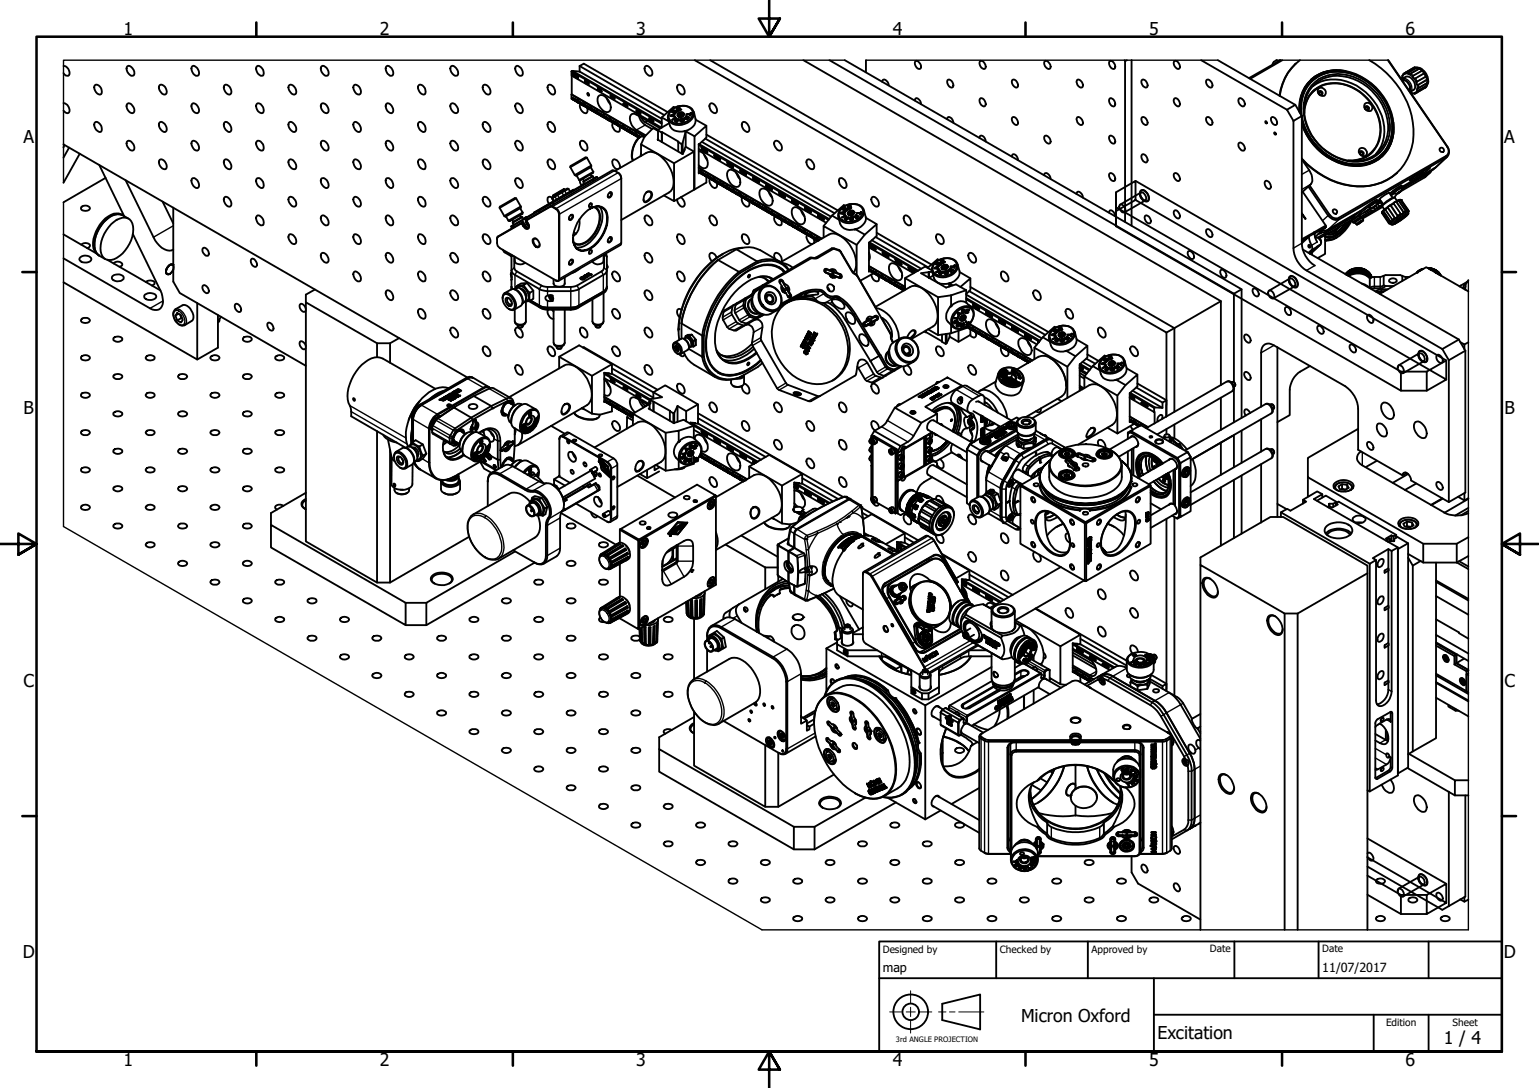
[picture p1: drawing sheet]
<svg xmlns="http://www.w3.org/2000/svg" width="420mm" height="297mm" viewBox="0 0 420 297" stroke-linecap="round" stroke-linejoin="round" font-family="sans-serif">
<defs><g id="words">
<g font-size="4.8">
<text x="33.7" y="9.6">1</text>
<text x="103.7" y="9.6">2</text>
<text x="173.7" y="9.6">3</text>
<text x="243.7" y="9.6">4</text>
<text x="313.7" y="9.6">5</text>
<text x="383.7" y="9.6">6</text>
<text x="6.4" y="38.9">A</text>
<text x="410.7" y="38.9">A</text>
<text x="6.4" y="113.1">B</text>
<text x="410.7" y="113.1">B</text>
<text x="6.4" y="187.4">C</text>
<text x="410.7" y="187.4">C</text>
<text x="6.2" y="261.7">D</text>
<text x="410.5" y="261.7">D</text>
<text x="278.8" y="279">Micron Oxford</text>
<text x="316" y="283.8">Excitation</text>
<text x="394.2" y="285">1 / 4</text>
<text x="33.7" y="290.9">1</text>
<text x="103.7" y="290.9">2</text>
<text x="173.7" y="290.9">3</text>
<text x="243.7" y="290.9">4</text>
<text x="313.7" y="290.9">5</text>
<text x="383.7" y="290.9">6</text>
</g>
<g font-size="3.4">
<text x="241" y="265.4">map</text>
<text x="361" y="265.5">11/07/2017</text>
</g>
<g font-size="2.7">
<text x="241" y="260.1">Designed by</text>
<text x="273" y="260.1">Checked by</text>
<text x="298" y="260.1">Approved by</text>
<text x="330.3" y="260">Date</text>
<text x="361" y="260">Date</text>
<text x="378.4" y="280.1">Edition</text>
<text x="396.6" y="280.1">Sheet</text>
</g>
<text font-size="2" x="244.6" y="284.5">3rd ANGLE PROJECTION</text>
</g></defs>
<!-- layer: Visible (ISO) -->
<g fill="none" stroke="#000" stroke-width=".51">
<path d="M17.3 18a1.75 1.75 0 0 1 1.4 2.7 1.18 1.18 0 0 1-1.4-.7M34.8 18.1a1.71 1.71 0 0 1 1.9 1.9l-.1 .4a.88 .88 0 0 1-1.5-.3 1.67 1.67 0 0 1-.3-2zM52.5 18.1a1.7 1.7 0 0 1 1.6 2.5 1.64 1.64 0 0 1-1.8-1.9zM70.2 18.1a1.64 1.64 0 0 1 1.8 1.9l-.2 .6a1.7 1.7 0 0 1-1.6-2.5zM87.8 18.1a1.7 1.7 0 0 1 1.7 2.5 1.71 1.71 0 0 1-1.9-1.9zM105.5 18.1a1.7 1.7 0 0 1 1.9 1.9l-.1 .4a.69 .69 0 0 1-1.1 0 1.78 1.78 0 0 1-.7-2.3zM123.2 18.1a1.71 1.71 0 0 1 1.9 1.9l-.1 .4a.88 .88 0 0 1-1.5-.3 1.67 1.67 0 0 1-.3-2zM140.9 18.1a1.7 1.7 0 0 1 1.6 2.5 1.64 1.64 0 0 1-1.8-1.9zM156 19.5v1.1l24.6 14.2M156 19.5l24.7 14.3M156.3 19.4l24.4 14.1M156.3 19.4l-.3 .1"/>
<path d="M156.3 19.4l1.9 .1M158.2 19.5l22.5 12.9M158.2 18l23.2 13.4M158.2 18v1.5M158.2 18l1.2-.6 22.8 13.2M176.2 18.1a1.71 1.71 0 0 1 1.9 1.9v.4a.88 .88 0 0 1-1.6-.3 1.67 1.67 0 0 1-.3-2zM189.7 16.4l128.8 74.4v22.9M193.9 16.4l126.7 73.2M219.3 16.4l114 65.8-12.7 7.4M226.4 16.4l110.5 63.8 2.1-1.2M230.6 16.4l108.4 62.6v35.1M236.4 16.4v3.3"/>
<path d="M250 16.6a1.46 1.46 0 0 1 1.2 2.2 1.43 1.43 0 0 1-1.2-2.2zM267.7 16.6a1.46 1.46 0 0 1 1.2 2.2 1.43 1.43 0 0 1-1.2-2.2zM285.3 16.6a1.46 1.46 0 0 1 1.3 2.2 1.43 1.43 0 0 1-1.3-2.2zM303 16.6a1.46 1.46 0 0 1 1.2 2.2 1.43 1.43 0 0 1-1.2-2.2zM307 16.4l.1 .3 .6-.3M307.1 16.7v43.9M308.9 16.4v45.2M320.7 16.6a1.46 1.46 0 0 1 1.2 2.2 1.43 1.43 0 0 1-1.2-2.2zM327.9 16.4l23.4 13.6M332.5 16.4l21.1 12.2M348.6 16.4a1.48 1.48 0 0 0-1.2 1.2M349.4 16.6l-.7 .3"/>
<path d="M349.4 16.4h.1M349.6 16.4l-8.6 4.9M350.1 16.4l-8.8 5.1M353.8 17.4h-.1a14.5 14.5 0 0 0-4.4 8.7M354.9 16.4a13.8 13.8 0 0 0-5.5 9.8M365 19.2a10.1 10.1 0 0 0-7.1 2.6M366.5 19.6a9.9 9.9 0 0 0-11.3 11.7M367.3 19.4a10.2 10.2 0 0 0-12.6 11.1M373.8 16.4a23.4 23.4 0 0 1 12.1 20.5 14.1 14.1 0 0 1-15.5 13.9 22.2 22.2 0 0 1-15-7.5M378.9 16.4l16.2 23.7a1.74 1.74 0 0 1-.3 2.5l-29.2 16.8a2.03 2.03 0 0 1-2.6-.8l-5.5-8M379 16.4l16.2 23.7a2.04 2.04 0 0 1-.4 2.9l-29.2 16.9a2.57 2.57 0 0 1-3-1l-5.4-8M384.4 19.8v.3l.3 .2 .2-.1"/>
<path d="M385.8 18.7l-2.6 1.4M386.1 18.4l-2.5 1.5-.1 .3-.3-.1M386.1 18.4l.8 .1M386.1 18.4v.1M386.7 18.5l.8 .3M386.8 18.5a3.5 3.5 0 0 1 2.8 4.7M388.1 19.3l.7 .8M388.3 19.4l-.8-.7-2.6 1.5M388.8 19.9l.6 1M17.3 28.2a1.79 1.79 0 0 1 1.4 2.6 1.23 1.23 0 0 1-1.4-.6M17.3 39.4l110.3 63.6M17.5 39.5l-.2 .7"/>
<path d="M26 23.2a1.67 1.67 0 0 1 1.6 2.5 1.68 1.68 0 0 1-1.6-2.5zM26 33.4a1.64 1.64 0 0 1 1.8 1.9l-.2 .6a1.7 1.7 0 0 1-1.6-2.5zM34.8 28.3a1.51 1.51 0 0 1 1.8 1.4 .82 .82 0 0 1-.5 1.2 1.84 1.84 0 0 1-1.3-2.6zM34.8 38.5a1.61 1.61 0 0 1 1.9 1.9l-.3 .6a1.51 1.51 0 0 1-1.8-1.4v-.8zM43.6 23.2a1.64 1.64 0 0 1 1.6 .7 1.64 1.64 0 0 1 .1 1.8 1.51 1.51 0 0 1-1.9-1.4v-.8zM43.6 33.4a1.7 1.7 0 0 1 1.7 2.5 1.71 1.71 0 0 1-1.9-1.9zM52.5 28.3a1.67 1.67 0 0 1 1.6 2.5 1.63 1.63 0 0 1-1.6-.8 1.63 1.63 0 0 1 0-1.7zM52.5 38.5a1.67 1.67 0 0 1 1.6 2.5 1.44 1.44 0 0 1-1.8-1.4v-.8zM61.3 23.2a1.63 1.63 0 0 1 1.6 .8 1.63 1.63 0 0 1 0 1.7 1.49 1.49 0 0 1-1.7-1.4v-.8zM61.3 33.4a1.7 1.7 0 0 1 1.9 1.9l-.3 .6a1.7 1.7 0 0 1-1.8-1.9zM70.2 28.3a1.55 1.55 0 0 1 1.8 1.8l-.2 .7a1.64 1.64 0 0 1-1.6-.7 1.64 1.64 0 0 1 0-1.8zM70.2 38.5a1.55 1.55 0 0 1 1.8 1.9l-.2 .6a1.68 1.68 0 0 1-1.6-2.5z"/>
<path d="M79 23.2a1.67 1.67 0 0 1 1.6 2.5 1.51 1.51 0 0 1-1.8-1.4v-.8zM79 33.4a1.71 1.71 0 0 1 1.9 1.9l-.3 .6a1.71 1.71 0 0 1-1.9-1.9zM87.8 28.3a1.68 1.68 0 0 1 1.7 2.5 1.67 1.67 0 0 1-1.7-2.5zM87.8 38.5a1.68 1.68 0 0 1 1.7 2.5 1.51 1.51 0 0 1-1.9-1.4v-.8zM96.7 23.2a1.63 1.63 0 0 1 1.6 .8 1.63 1.63 0 0 1 0 1.7 1.44 1.44 0 0 1-1.8-1.4v-.8zM96.7 33.4a1.7 1.7 0 0 1 1.6 2.5 1.64 1.64 0 0 1-1.8-1.9zM105.5 28.3a1.49 1.49 0 0 1 1.8 1.4 .85 .85 0 0 1-.4 1.2 1.84 1.84 0 0 1-1.4-2.6zM105.5 38.5a1.59 1.59 0 0 1 1.9 1.9l-.3 .6a1.49 1.49 0 0 1-1.8-1.4v-.8zM114.4 23.2a1.67 1.67 0 0 1 1.6 2.5 1.68 1.68 0 0 1-1.6-2.5zM114.4 33.4a1.64 1.64 0 0 1 1.8 1.9l-.2 .6a1.7 1.7 0 0 1-1.6-2.5zM123.2 28.3a1.51 1.51 0 0 1 1.8 1.4 .82 .82 0 0 1-.5 1.2 1.84 1.84 0 0 1-1.3-2.6zM123.2 38.5a1.61 1.61 0 0 1 1.9 1.9l-.3 .6a1.51 1.51 0 0 1-1.8-1.4v-.8z"/>
<path d="M132 23.2a1.67 1.67 0 0 1 1.7 2.5 1.51 1.51 0 0 1-1.9-1.4v-.8zM132 33.4a1.71 1.71 0 0 1 1.9 1.9l-.2 .6a1.71 1.71 0 0 1-1.9-1.9zM140.9 28.3a1.67 1.67 0 0 1 1.6 2.5 1.63 1.63 0 0 1-1.6-.8 1.63 1.63 0 0 1 0-1.7zM140.9 38.5a1.67 1.67 0 0 1 1.6 2.5 1.44 1.44 0 0 1-1.8-1.4v-.8zM149.7 23.2a1.63 1.63 0 0 1 1.6 .8 1.63 1.63 0 0 1 0 1.7 1.49 1.49 0 0 1-1.8-1.4v-.8zM149.7 33.4a1.7 1.7 0 0 1 1.9 1.9l-.3 .6a1.7 1.7 0 0 1-1.8-1.9zM156 25.8v1.2l1.1 .5M156 25.8l20 11.5M156.1 20.7v5.1l19.9 11.5M156.1 25.8h-.1M156.3 20.6h.1M156.3 20.1v.5"/>
<path d="M156.3 20.2l.3 .2M156.3 20.2v.4v-.5l.6 .4 .1 .5M156.3 26.7l.1 .5M156.6 20.4l.1 .4v-.4M156.6 20.4l.1 .4M156.7 20.4l.1 .2M156.7 26.8v.6M156.8 20.6l.2 .4M157 27l.1 .6 1.8 1M157.1 20.6l.1 .5M157.2 20.7l.2 .2M157.2 20.7l-.1 .4 .1-.5 .5 .3 .1 .5"/>
<path d="M157.2 20.7l.2 .1M157.4 20.8h.1M157.4 20.9v.4l.2-.4 .2 .5M157.4 27.2v.6M157.4 20.9l.1 .4M157.4 20.8v.1M157.5 20.9l.2 .2v.3M157.7 28v-.8l.1 .8M157.7 21.4h.1M157.7 27.2v.7M158.1 27.7v.5zM158.1 27.7v.5"/>
<path d="M158.4 27.9l.1 .5a1.87 1.87 0 0 0 1.6 2.5 2.17 2.17 0 0 0 .1-2v.5v-.5M158.6 38.5a1.55 1.55 0 0 1 1.8 1.9l-.2 .6a1.68 1.68 0 0 1-1.6-2.5zM158.8 28.1l.1 .5 3.2 1.8M159.2 28.2v.6M159.5 27.9l.1 1.1M159.7 22h.2l.1 .8-.3-.2zM159.7 22.5l.3 .2M159.7 22l.1 .6M159.8 22h.1M159.9 28.7v.5zM159.9 28.7v.5M160.2 22.3l.2-.1 .2 .3-.1 .5-.3-.2z"/>
<path d="M160.3 22.2l-.1 .6 .3 .2M160.3 22.3l.2 .4M160.3 22.3h.2v.6l-.2-.1zM160.3 25.5h.4l.1 .6-.3-.1zM160.4 22.3h.1M160.5 25.4l.3 .6M160.5 22.7v.2M160.6 29.1v.5M160.9 29.8v-.5l.1 .5M160.9 29.3v.5M161.3 29.3l.1 .7M161.7 29.7l-.1 .5"/>
<path d="M162 29.9l.1 .6 1.7 .9M162.4 30.1v.6M162.7 30.8v-.5l.1 .5M162.7 30.3v.5M163.1 30v1zM163.1 30v1M163.2 24l.2 .3-.3 .3 .5 .2M163.2 23.9v.1M163.2 23.9l.4 .3-.3 .4M163.2 24.5l-.1 .1M163.2 24h.2M163.2 24.6l.4 .2"/>
<path d="M163.3 24.6l.3 .2M163.4 30.7v.5M163.4 24l.1 .2M163.4 24l-.1 .1M163.4 24.2h.1M163.4 24.4l-.1 .2M163.5 26.1a1.6 1.6 0 0 1 2.2 .8 3 3 0 0 1 .8 3.4 1.77 1.77 0 0 1-2.6-.9 2.66 2.66 0 0 1-.4-3.3zM163.5 24.2l-.2 .2M163.7 24.3l.2-.1 .2 .3-.1 .6-.3-.3zM163.8 30.9v.6l3.2 1.8M163.8 24.2v.6l.3 .3M163.8 24.4l.2 .1v.4"/>
<path d="M163.8 24.3l.2 .6h-.2zM164.1 31.6v-.5v.6M164.1 31.1v.5M164.5 31.4v.5M164.8 31.3v.8zM164.8 31.4v.7M165.2 31.7v.5M165.5 31.9v.6M165.6 26.7l1 1.7M165.9 32.7v-.6v.6M165.9 32.1v.5M166.2 32.4v.5z"/>
<path d="M166.2 32.4v.5M166.6 32.1v1M166.7 26.5v.1M166.7 26.6l.4 .2M166.8 26l.2 .1-.1 .2M166.8 26l.2 .1v.3M166.8 26h-.1M166.8 26l.2 .3M166.8 26.3l.1 .1M166.9 26.4l.1 .3-.3-.1M166.9 26.3v.1M166.9 26.3h.1"/>
<path d="M166.9 26.4l.1 .3M166.9 32.8l.1 .5 1.7 1M167 26.4l.1 .4-.4-.2M167 26.4h.1M167.3 26.3l.3 .2v.6l-.3-.3zM167.3 33.5v-.6v.6M167.3 32.9v.6a1.87 1.87 0 0 0 1.6 2.5 2.17 2.17 0 0 0 .1-2v.5v-.5M167.3 26.3v.5l.3 .3M167.3 26.4l.3 .1-.1 .5zM167.4 26.4l.2 .4M167.4 27v.1M167.6 26.8l-.1 .2"/>
<path d="M167.6 33.1l.1 .6M168 33.4v.5zM168 33.4v.5M168.3 33.4l.1 .7M168.7 34.3v-.5v.5l3.3 1.8M168.7 33.8v.5M169.4 34.2l.1 .5M169.8 34.4l-.1 .5M170.1 34.1l.1 1M170.2 28.3l.4-.2v.8zM170.5 34.8v.6M170.5 28.1l-.3 .3 .4 .5"/>
<path d="M170.5 28.2v.3v-.3l-.3 .2 .3 .1M170.6 28.7h.1M170.8 28.4l.4 .2-.1 .5-.3-.2zM170.8 35.5v-.5l.1 .5M170.8 35v.5M170.9 28.3l-.1 .6 .3 .2M170.9 28.4l.2 .2v.2M171.1 28.6l-.2-.2 .1 .6M171.1 28.6h.1M171.1 28.6v.2M171.1 29h.1M171.1 28.8v.3"/>
<path d="M171.1 28.8l-.1 .2M171.2 35.2v.5zM171.2 35.2v.5M171.5 35.4l.1 .5M171.9 36.1l.1-.7v.8l1.7 .9M171.9 35.4v.7M172.2 36.3v-.5l.1 .6M172.3 35.8v.5M172.6 36.1l.1 .5M173 36.2v.6zM173 36.2v.6M173.3 36.4l.1 .5"/>
<path d="M173.7 37.1v-1v1.1l.8 .4M173.7 36.1v1M173.8 30.4v-.4l.4 .2-.3-.1 .3 .5-.1 .2-.3-.1M173.8 30.6v.1M173.8 30.4l.3 .3v.1l-.3-.2M173.8 30v.4M173.8 30.7l.2 .1M173.8 30.3l.3 .5M173.9 30.1l.3 .2M173.9 30.8h.2M174 36.8l.1 .6M174.4 30.4l.3 .2v.6l-.3-.3z"/>
<path d="M174.4 37.1v.5M174.4 30.3v.6l.3 .3M174.4 31.7a4 4 0 0 0 1.7 2.4l2 1.1M174.4 30.5l.3 .3M174.4 30.5l.2 .1v.5zM174.5 31.2h.1M174.5 30.5h.1M174.7 37.5v-.2l.1 .2M174.7 30.8l-.1 .3M174.8 37.5a6 6 0 0 0-2.1 6.1M174.8 37.3v.2M175 39.4v3.1"/>
<path d="M175.1 32.1l1 1.3 3.7 2.1M175.9 37.5a1.3 1.3 0 0 0-2 .8 6.4 6.4 0 0 0-1.1 5.5M177.4 32.2h.3l-.3 .2 .3 .1v.4l-.3-.1zM177.4 32.1v.1M177.4 32.4h.1M177.4 32.2l.3 .1M177.4 32.1v.7l.3 .1M177.4 32.4l.2 .2M177.5 32.5l-.1 .1 .1 .2 .1-.2M177.5 32.5h.1M177.5 32.5l.1 .1M177.6 32.6v.2"/>
<path d="M177.9 32.4l.3 .3v.6l-.3-.4zM177.9 32.4v.5l.3 .3M177.9 32.6h.3l-.1 .5-.2-.1zM178 32.5l.2 .4M178.2 32.9l-.1 .2M179.6 35.6v2.5h-.1l6.9 4 .7-2 2.4 1.3-5.5 3.2-9-5.2 1-2.1 2.3-2.3 1.3 .7M179.6 35.6l1.1 .6v2.5M180.3 35l-6.6-3.7a1.08 1.08 0 0 0-1.2-.1 1.08 1.08 0 0 0-.5 1.1v.6a3.9 3.9 0 0 0 1.7 2.6l2.6 1.4M180.7 36.2v-.1l4.5 2.6v.1M180.7 32.1l1.9 1M180.7 36.1v2.7M182.7 33.6l-2.7 1.6-.4 .4"/>
<path d="M183.1 30.3a4.3 4.3 0 0 1 5.4-.7 2 2 0 0 1-.4 3.2 3.9 3.9 0 0 1-5.3-.2 2.09 2.09 0 0 1 .3-2.3zM183.1 31.5l1.1-.4-.3 .3v.3l.3 .2zM183.6 30.5h.4zM183.6 30.5l.3-.2 .1 .2M183.8 31.4l-.6 .2 .6 .1v-.3v.3l-.6-.1M183.9 31.7h.3M184 30.7h.4M184.1 31.9l.4 .3-.9 .6 .7-.6zM184.1 31.9l.4 .3M184.1 30.4l-.3-.2-.3 .4 .8 .4 .4-.5-.3-.2-.2 .1M184.1 30.3l-.3-.1-.3 .4M184.1 30.4h.1"/>
<path d="M184.2 30.4l.2-.1 .3 .2M184.2 31.1l-1.1 .6M184.3 29.4l-.4-.2-3.2 2.9v2.7M184.3 30.4l.2 .1-.2 .3-.3-.1zM184.3 32.2l-.8 .5M184.3 32.9v.2M184.5 33.1l.2 .1M184.5 33.1l.2-.2h.3l-.3 .3M184.6 32.3l.2 .5 .6-.2-.6 .7-.5-.2v-.2l.4-.1zM184.6 32.4l.2 .4 .6-.2M184.8 29.8h.3M185 32.9l-.3 .3"/>
<path d="M185 31.1l.3-.3a.94 .94 0 0 1 1.5 .4 1 1 0 0 1-.9 .7 1 1 0 0 1-1-.5zM185 23.2a1.64 1.64 0 0 1 1.7 .7 1.64 1.64 0 0 1 0 1.8 1.55 1.55 0 0 1-1.9-1.8zM185.1 29.8h.5l.1 .2-.3 .3-.5-.1M185.1 29.8l.6 .1M185.2 38.8l.9 .6v2.5M185.2 38.8v2.5M185.3 31.2l.4-.3 .6 .1 .1 .4-.5 .3h-.5zM185.3 31.2l.2 .2 .3-.3 .1 .3-.4 .3v-.3v.3M185.4 31.7h.1M185.4 29a3.4 3.4 0 0 1 3.8 1.2 2.57 2.57 0 0 1-1.5 3.3 3.8 3.8 0 0 1-5.3-.9 2.99 2.99 0 0 1 2.6-3.5M185.4 30.9a.81 .81 0 0 1 1.2 .2 .77 .77 0 0 1-.6 .7 .77 .77 0 0 1-.9-.4zM185.5 29.4l-.7 .2v.4h.7l-.6 .2"/>
<path d="M185.5 29.4v.1M185.5 29.5l-.6 .1 .2 .2M185.5 29.4l-.5 .1-.3 .3M185.5 30l-.6 .2M185.7 30.8a.75 .75 0 0 0-.7 .9v-.1M185.7 30.8h.7l.3 .4M185.7 30.9l.1 .2 .4 .1M185.9 31.4l.3 .1M186.1 31.9l.3-.2a.57 .57 0 0 0 .3-.5 .57 .57 0 0 0-.4-.5 1 1 0 0 0-1.3 .9l.2 .3 .8 .1M186.2 31.2l.1 .3-.4 .2h-.4M186.3 31l-.1 .2M186.4 39v3"/>
<path d="M186.4 31.4l-.1 .1M186.6 32.8v.2l-.5 .2-.2-.3M186.7 32.7a.55 .55 0 0 0-.6-.3 .55 .55 0 0 0-.4 .6M186.9 32.1l.4 .3 .3-.4-.3-.3 .9 .4h-.4l-.4 .3 .2 .2-.8-.4zM186.9 35.8v.1M187.1 35.8l-.7 3.2-.3 .4M187.2 35.7l-.3 .1M187.3 31.8v-.1l.9 .4M187.4 32.4l.3 .2M187.5 31.2l1-.1 .2-.3-.2 .7v-.3l-1 .1zM187.6 32l-.3 .4-.4-.3-.1 .1M188.5 31.2l-.1 .3"/>
<path d="M188.5 31.1l-1 .2M188.7 30.8l-.2 .4M189.4 30.5a3.4 3.4 0 0 1-.3 4.2 4.5 4.5 0 0 1-5.6 .5l-.6-.9-.5-1.9M189.6 37.2l3.2-2.9v3.3l-2 1.8v8l.1-.3M189.6 37.2l-2.4-1.3v4.2M189.6 37.2v14.5M189.9 32.7l2.9 1.6M190.8 39.5l35.4 20.6M190.9 39.4l35.5 20.4M191.6 38.7l35.3 20.5M192.5 37.8l35.3 20.4M192.8 36.8l35.9 20.7"/>
<path d="M193.9 28.3a1.49 1.49 0 0 1 1.8 1.4 .85 .85 0 0 1-.4 1.2 1.84 1.84 0 0 1-1.4-2.6zM202.8 33.4a1.64 1.64 0 0 1 1.8 1.9l-.3 .6a1.7 1.7 0 0 1-1.5-2.5zM211.6 38.5a1.61 1.61 0 0 1 1.9 1.9l-.3 .6a1.51 1.51 0 0 1-1.8-1.4v-.8zM240.9 22.3l.2-.5a1.49 1.49 0 0 1 1.5 1.5M249.7 27.4l.3-.6a1.5 1.5 0 0 1 1.5 1.6M258.6 32.5l.2-.5a1.4 1.4 0 0 1 1.5 1.5M258.6 22l.2-.2a1.4 1.4 0 0 1 1.2 2.1 1.43 1.43 0 0 1-1.4-1.9zM267.4 37.6l.3-.5a1.41 1.41 0 0 1 1.4 1.6M267.7 26.8a1.43 1.43 0 0 1 1.2 2.2 1.43 1.43 0 0 1-1.2-2.2zM276.3 22l.2-.2a1.4 1.4 0 0 1 1.2 2.1 1.49 1.49 0 0 1-1.4-1.9zM276.3 32.2l.2-.2a1.4 1.4 0 0 1 1.2 2.1 1.49 1.49 0 0 1-1.4-1.9zM285.1 37.3l.2-.2a1.4 1.4 0 0 1 1.3 2.1 1.49 1.49 0 0 1-1.5-1.9z"/>
<path d="M294.1 32a1.4 1.4 0 0 1 1.3 2.1 1.4 1.4 0 0 1-1.3-2.1zM294.1 21.8a1.4 1.4 0 0 1 1.3 2.1 1.4 1.4 0 0 1-1.3-2.1zM302.8 37.3l.2-.2a1.4 1.4 0 0 1 1.2 2.1 1.43 1.43 0 0 1-1.4-1.9zM303 26.8a1.43 1.43 0 0 1 1.2 2.2 1.43 1.43 0 0 1-1.2-2.2zM311.7 32.2l.1-.2a1.4 1.4 0 0 1 1.3 2.1 1.43 1.43 0 0 1-1.4-1.9zM311.7 22l.1-.2a1.4 1.4 0 0 1 1.3 2.1 1.43 1.43 0 0 1-1.4-1.9zM320.7 26.8a1.43 1.43 0 0 1 1.2 2.2 1.43 1.43 0 0 1-1.2-2.2zM329.3 32.2l.2-.2a1.4 1.4 0 0 1 1.3 2.1 1.49 1.49 0 0 1-1.5-1.9zM329.3 22l.2-.2a1.4 1.4 0 0 1 1.3 2.1 1.49 1.49 0 0 1-1.5-1.9zM338.3 26.8a1.43 1.43 0 0 1 1.3 2.2 1.43 1.43 0 0 1-1.3-2.2zM338.3 39a1.43 1.43 0 0 1 1.3 2.1 1.46 1.46 0 0 1-1.3-2.1zM347.2 32a1.4 1.4 0 0 1 1.2 2.1 1.4 1.4 0 0 1-1.2-2.1z"/>
<path d="M347.9 36.2l.1-.1 .3 .3v.4l-.3-.2zM351.3 30l2.3-1.4 1.8 3.1-2.3 1.3M351.3 30l1.8 3M353.1 33v34.7a7.5 7.5 0 0 0 3.6 6.1l37.1 21.5M354.9 30.8a10.1 10.1 0 0 1 12.3-11.4 16.7 16.7 0 0 1 13.3 15.9 10 10 0 0 1-12.6 9.6 16.7 16.7 0 0 1-12.5-11.6M355.1 31.2a9.9 9.9 0 0 1 7.7-11.7 15.4 15.4 0 0 1 16.4 9.9 11.1 11.1 0 0 1-3.4 14.1 12.4 12.4 0 0 1-14-1.5 16.1 16.1 0 0 1-6.4-9.2M355.2 31.4a9.9 9.9 0 0 1 11.9-11.7 15.9 15.9 0 0 1 12.9 17.3 9.9 9.9 0 0 1-12.8 7.6 16.4 16.4 0 0 1-11.8-12.1M355.4 33.7a16.4 16.4 0 0 0 15.6 11.6 10.1 10.1 0 0 0 6.3-2.7M355.4 32.6a16.3 16.3 0 0 0 14.7 12.4 9.7 9.7 0 0 0 10.1-10.7M355.4 31.7a16 16 0 0 0 15.5 13.1 9.7 9.7 0 0 0 9.1-11.4 16.1 16.1 0 0 0-14.8-13.9 9.6 9.6 0 0 0-10 10.7l.2 1.5v34.7M356 30a8.3 8.3 0 0 1 11.3-6.9 13.3 13.3 0 0 1 9.5 14.2 7.8 7.8 0 0 1-7.8 6.6M356.1 31a8.2 8.2 0 0 1 10.4-8 13.7 13.7 0 0 1 10.4 12.4 8.1 8.1 0 0 1-8.9 8.4"/>
<path d="M358 21.8a10.6 10.6 0 0 0-3.2 8.9M358.1 23.3a10.6 10.6 0 0 1 12.9-1.7 14.9 14.9 0 0 1 8.3 15.3 9.4 9.4 0 0 1-12.8 6.7 15.5 15.5 0 0 1-10.6-14 9.7 9.7 0 0 1 2.2-6.3zM358.2 23.7a9.8 9.8 0 0 1 11.2-2.2 14.5 14.5 0 0 1 9.4 15.4 8.9 8.9 0 0 1-11.1 6.9 14.6 14.6 0 0 1-11.5-15.4 9.1 9.1 0 0 1 2-4.7zM358.2 22l-.5 .5M358.4 23.5a11.1 11.1 0 0 1 13.2 .7 13.2 13.2 0 0 1 5.5 15.7l-1.5 2.2M358.5 21.8l-.4 .3M358.6 24.9l-1.2 1.3M359.6 24.1l-1.3 .9M359.9 24.3a1.26 1.26 0 0 1 1.7 .1 1.26 1.26 0 0 1 0 1.7 1.37 1.37 0 0 1-1.5-.3 1.37 1.37 0 0 1-.2-1.5zM360 25a.64 .64 0 0 1 .8 .2 .64 .64 0 0 1 .1 .7M360 25.5l.2-.4 .5 .2 .1 .4-.4 .2M372.6 28.4a1.26 1.26 0 0 1 1.7 .1 1.26 1.26 0 0 1 0 1.8 1.37 1.37 0 0 1-1.5-.4 1.37 1.37 0 0 1-.2-1.5z"/>
<path d="M372.7 29.1l.2-.1a.63 .63 0 0 1 .7 .2 .63 .63 0 0 1 0 .8l-.2 .1a.7 .7 0 0 1-.7-1zM372.7 29.1a.66 .66 0 0 1 .7 .2 .66 .66 0 0 1 .2 .7M372.7 29.6l.2-.3 .5 .1 .1 .4-.4 .2M380.4 33.5a10.2 10.2 0 0 1-12.2 11.7 16.8 16.8 0 0 1-12.8-11.3M380.4 35.8a10.4 10.4 0 0 1-3.1 6.9M382.7 21.7a1.78 1.78 0 0 1 2.3-.6l.4 .3a2.06 2.06 0 0 1 .9 2 2.06 2.06 0 0 1-1.3 1.7h-.1M382.7 21.3h.1M382.7 21.3v.3M382.9 22.1a1 1 0 0 1 1.5 .6 1.63 1.63 0 0 1 .3 2M383.2 20.1l-.5 1.2M385.1 25.3l1.2 .3M385.1 20.1l-.2 .1"/>
<path d="M385.8 20.6v.7l.7 .1M386.7 25.3l-.4 .3M386.8 22.2l-.1 .6 .5 .4M387.3 24l-.4 .4 .3 .4M389.2 20.9h.2l.2 1M389.2 23.9l-2.4 1.4h-.5v.3M389.2 23.9h.1M389.6 21.6l.1 1.1M389.6 23.3l-.4 .6M389.6 22.7l-.1 .7M389.6 22.6l.1 .1M389.7 22.7l-2.5 1.4"/>
<path d="M18.9 40.3l-1.6 2.7M21.8 42l-4.5 7.9M22.2 56.6a1.54 1.54 0 0 1 2.4 .3 1.45 1.45 0 0 1-2.5 0zM27.1 45.1l6.8 13.9M28.8 48.6l-11.5 6.6M33.4 58.7a3.4 3.4 0 0 0-3.9 .4 9.5 9.5 0 0 0-4 8.8 3 3 0 0 0 1.6 1.9M33.4 58.7a4 4 0 0 0-4.3 1.2 8.5 8.5 0 0 0-2.9 8.9l.9 1M33.4 58.7l1.7 1M34.3 49.2l7.6 15.6a5.1 5.1 0 0 0 4.9 3.6l.5-.3M43.6 43.6a1.7 1.7 0 0 1 1.7 2.6 1.74 1.74 0 0 1-1.7-2.6zM44.4 55l2.9 6M47.3 56.7v15.7"/>
<path d="M52.5 48.7a1.7 1.7 0 0 1 1.6 2.5 1.64 1.64 0 0 1-1.8-1.9zM61.3 43.6a1.49 1.49 0 0 1 1.8 1.4 .85 .85 0 0 1-.4 1.2 1.84 1.84 0 0 1-1.4-2.6zM61.3 53.8a1.59 1.59 0 0 1 1.9 1.9l-.3 .6a1.49 1.49 0 0 1-1.7-1.4v-.8zM70.2 48.7a1.64 1.64 0 0 1 1.8 1.9l-.2 .6a1.7 1.7 0 0 1-1.6-2.5zM70.2 58.9a1.63 1.63 0 0 1 1.8 1.9l-.2 .7a1.7 1.7 0 0 1-1.6-2.6zM79 43.6a1.51 1.51 0 0 1 1.8 1.4 .82 .82 0 0 1-.5 1.2 1.84 1.84 0 0 1-1.3-2.6zM79 53.8a1.61 1.61 0 0 1 1.9 1.9l-.3 .6a1.51 1.51 0 0 1-1.8-1.4v-.8zM87.8 48.7a1.7 1.7 0 0 1 1.7 2.5 1.71 1.71 0 0 1-1.9-1.9zM87.8 58.9a1.7 1.7 0 0 1 1.7 2.6 1.71 1.71 0 0 1-1.9-2zM96.7 43.6a1.7 1.7 0 0 1 1.6 2.6 1.7 1.7 0 0 1-1.6-2.6zM96.7 53.8a1.67 1.67 0 0 1 1.6 2.5 1.44 1.44 0 0 1-1.8-1.4v-.8zM105.5 48.7a1.7 1.7 0 0 1 1.9 1.9l-.3 .6a1.7 1.7 0 0 1-1.8-1.9z"/>
<path d="M105.5 58.9a1.69 1.69 0 0 1 1.9 1.9l-.1 .4a.69 .69 0 0 1-1.1 .1 1.78 1.78 0 0 1-.7-2.4zM114.4 43.6a1.55 1.55 0 0 1 1.8 1.9l-.2 .7a1.7 1.7 0 0 1-1.6-2.6zM114.4 53.8a1.55 1.55 0 0 1 1.8 1.9l-.2 .6a1.68 1.68 0 0 1-1.6-2.5zM123.2 48.7a1.71 1.71 0 0 1 1.9 1.9l-.3 .6a1.71 1.71 0 0 1-1.9-1.9zM123.2 58.9a1.7 1.7 0 0 1 1.9 1.9l-.1 .4a.88 .88 0 0 1-1.5-.3 1.67 1.67 0 0 1-.3-2zM132 43.6a1.51 1.51 0 0 1 1.9 1.4 .82 .82 0 0 1-.6 1.2 1.84 1.84 0 0 1-1.3-2.6zM132 53.8a1.61 1.61 0 0 1 1.9 1.9l-.2 .6a1.51 1.51 0 0 1-1.9-1.4v-.8zM138.1 59l.7 1.2M139.8 60l.3 .5M140.9 48.7a1.7 1.7 0 0 1 1.6 2.5 1.64 1.64 0 0 1-1.8-1.9zM140.9 54.2l-.4-.1-4 2.3-.1 .4M140.9 54.2l-4.5 2.6"/>
<path d="M140.9 54.2l1.3 2.2M141.9 58.8l.3 .6M142 56.8l.7 1.2M142.2 56.4v.4l-4.2 2.4-.3-.2-1.3-2.2M142.2 56.4l-4.5 2.6M142.6 59.3l.3 .5M142.7 58l-.1 .4-3.4 2-.4-.2M142.7 58l-3.9 2.2M143.9 59.2l-.4 .1-.3 .4M144.2 59.8l-.5 .3M144.2 59.7h-.3a.69 .69 0 0 0-.3 1.1l.8 1M149.7 43.6a1.49 1.49 0 0 1 1.8 1.4 .85 .85 0 0 1-.4 1.2 1.84 1.84 0 0 1-1.4-2.6z"/>
<path d="M150.2 56.3a2.67 2.67 0 0 1 2.5 2.2v17.6l-.2 .6-.7-.1M150.2 56.3l-6.5 3.8M150.7 54.2l.4 .7M150.7 54l-.6-.3a1.12 1.12 0 0 0-.2 1.9M150.9 53.5l.1 .2M151 53.3l2.9-1.7 .2 .1-3.2 1.8zM153 52.6l-.2 .1M154.1 51.7l.1 .2M155.2 51.5a8.5 8.5 0 0 0-3.8 2l-.5 .3-.2 .4M155.2 51.5l-4.5 2.7M155.2 51.5l.4 .8M155.6 58.9l.3-.2h.5a1.05 1.05 0 0 1-.9 1.4 .78 .78 0 0 1 .1-1.2z"/>
<path d="M155.8 58.7h.3a.75 .75 0 0 1 0 .8 .75 .75 0 0 1-.7 .4l-.1-.3M156.7 51.9l-11 6.3M156.7 51.8l-11 6.4M157.4 47.9l.7 1.2M158.2 59.9a4.1 4.1 0 0 1-1.7 4.5M158.3 49.2l.1 .7 .4 .8M159.1 48.8l.3 .6M159.3 49.5l2.6-1.4zM159.3 49.6l.3 .6M159.5 50.2l-.4 .3M160.2 43h-.4l-4 2.3-.1 .3M160.2 43l-4.5 2.6"/>
<path d="M160.2 43l1.2 2.2M161 55.7l.4-.2 .2 .1a.74 .74 0 0 1-.8 1v-.5zM161.2 56.9a9.7 9.7 0 0 0-4.5 9.7 2.69 2.69 0 0 0 4.1 1.5 10.1 10.1 0 0 0 5-9.5 2.62 2.62 0 0 0-3.8-2l-.8 .3a2.84 2.84 0 0 1 3.2-.2 2.84 2.84 0 0 1 1.3 3 10 10 0 0 1-5.4 8.4 2.75 2.75 0 0 1-2.8-.3 2.75 2.75 0 0 1-1-2.7M161.2 47.7l.3 .5M161.3 45.7l.7 1.2M161.4 45.2v.4l-4.1 2.4-.4-.2-1.2-2.2M161.4 45.2l-4.5 2.6M161.9 48.1l.3 .6M162 46.9l-.1 .3-3.4 2-.4-.1M162 46.9l-3.9 2.2M162.1 56.6a2.77 2.77 0 0 1 1.5 3.4 8.3 8.3 0 0 1-4.7 6.5 2.16 2.16 0 0 1-2.4-.4M162.2 56.5a2.93 2.93 0 0 1 1.6 3.6 8.1 8.1 0 0 1-5.5 6.8l-1.2-.2-.5-.4"/>
<path d="M163 48.4l-.2-.1-23.2 13.6M163 48.4l-23.4 13.5M163 48.4l.3 .4M163.7 56.4a5.8 5.8 0 0 1-.1 6.1 7.9 7.9 0 0 1-5.7 5.1h-.7M166.2 52.8l.6-.4a.79 .79 0 0 1 .1 1.1 .79 .79 0 0 1-1 .3zM166.4 52.6h.5v.3a.71 .71 0 0 1-.9 .8l-.1-.2M167.9 46.7l8.5-4.9a3.8 3.8 0 0 1 4.3 1.1 8.4 8.4 0 0 1 2.8 8.7l-.9 1-13 7.5M168.7 47.2h.1a1.5 1.5 0 0 1 .8 1.4l-.1 18.1-17 10M168.7 47.2l-.9-.6-.7-.1-16.9 9.8M168.7 47.2a2.05 2.05 0 0 1 .9 1.6M169.2 45.9a1.85 1.85 0 0 0-1.8-2.4 1.81 1.81 0 0 0 1.3 2.7M175 41.9l-.1 .7"/>
<path d="M176.2 58.9a1.7 1.7 0 0 1 1.9 1.9v.4a.88 .88 0 0 1-1.6-.3 1.67 1.67 0 0 1-.3-2zM176.4 52.6a.84 .84 0 0 1 1.2-.1 .84 .84 0 0 1 .1 1.2l-.9 1a.67 .67 0 0 1-1.1 0v-.3M176.5 52.5a.95 .95 0 0 1 1.3-.1 .95 .95 0 0 1 .1 1.3 1.96 1.96 0 0 1-2.1 1.4 2.71 2.71 0 0 1 .7-2.6zM184 44.6v10.3l-2.7-1.5M185.9 53.8l.3 .4a1.44 1.44 0 0 1 .3 2.2 2 2 0 0 1-1.7-1.9M186.8 40.8v.3M189.5 41.4v10.4l-5.5 3.1M190.8 47l.9 .5M190.8 41.3a3.3 3.3 0 0 1 2.1 4.4 1.48 1.48 0 0 1-2.1-.6M190.8 40.7l34.8 20.1M190.8 45.9l33.4 19.3M190.8 45.8l33.5 19.3"/>
<path d="M191 46.7v.5zM191 46.7v.5M191.3 46.3l.1 1.1M191.5 40.3v.6l.3 .2M191.5 40.3h.1M191.5 40.9l.3 .2M191.5 40.3l.1 .6M191.6 40.3l.2 .8M191.6 40.3v.1M191.7 47.5v-.5v.6l1.8 1M191.7 47v.5M192 40.6l.4 .2-.1 .6-.3-.3z"/>
<path d="M192 47.2l.1 .6M192.1 40.6l-.1 .5 .3 .3M192.1 40.7l.2 .1v.3M192.2 42l.9 1.7M192.3 40.8l-.2-.1 .2 .6v-.2M192.3 40.8h.1M192.3 40.8v.3M192.3 41.1v.2M192.4 47.5l.1 .5M192.6 40.9l.3 .2-.1 .6-.2-.2zM192.6 40.9v.6l.3 .2M192.7 41l.2 .4"/>
<path d="M192.7 41l.1 .1v.5zM192.7 41.7h.1M192.7 41h.1M192.8 47.7l-.1 .5M192.8 48.2v1.6l-3.2 1.9-.1-.1M192.9 41.4l-.1 .2M193.1 47.7l.1 .7M193.5 48.6l1.4 .8M193.5 48.1v.5zM193.5 48.1v.5M193.8 48.2l.1 .6a1.85 1.85 0 0 0 1.5 2.5 1.03 1.03 0 0 0 .2-1.5M193.9 58.9a1.69 1.69 0 0 1 1.9 1.9l-.1 .4a.69 .69 0 0 1-1.1 .1 1.78 1.78 0 0 1-.7-2.4z"/>
<path d="M194.2 48.5v.5zM194.2 48.5v.5M194.5 48.7l.1 .5M194.9 49.4v-1v1.1l1.8 .9M194.9 48.4v1M195 42.4l.2 .1M195.1 42.9l-.1 .1M195.1 42.3v.1M195.1 43l.3 .2M195.1 42.5v.5M195.2 42.3h-.2v.7l.4 .2M195.2 42.3l.2 .9"/>
<path d="M195.2 49.1l.1 .5M195.2 42.3l-.1 .1M195.6 42.7v.6l.3 .2M195.6 42.7h.1M195.6 49.3v.5zM195.6 43.2l.3 .3M195.6 42.7l.1 .6M195.6 49.3v.5M195.7 42.7l.2 .8M195.7 42.7h.1M196 49.5l-.1 .5M196.2 42.9l.3 .3-.1 .5-.3-.2z"/>
<path d="M196.2 42.9l-.1 .6 .3 .2M196.2 43l.2 .2-.1 .5zM196.2 43l.2 .4M196.3 49.7v.5M196.4 43.4l-.1 .3M196.7 50.5l1.7 .9M196.7 49.7v.7zM196.7 49.7v.7M197 50.1v.6M197.4 50.3v.5zM197.4 50.3v.5M197.7 50.5v.5"/>
<path d="M198.1 50.7v.5M198.4 51.4v-1v1.1l1.4 .7M198.4 50.4v1M198.6 44.4v.6l.3 .2M198.6 44.4h.1M198.6 44.9v.1M198.6 44.4l.1 .1M198.6 45l.3 .2M198.7 44.4l.2 .8M198.7 44.6v.4M198.7 44.4h.1M198.8 51.1v.6"/>
<path d="M198.9 46.5a2.16 2.16 0 0 1 2.6 1.4 2.32 2.32 0 0 1 0 3.1 3.1 3.1 0 0 1-3-3.6zM199.1 45.2l.4 .4-.4-.3M199.1 44.7l.3 .2-.3 .3M199.1 44.6v.1M199.1 44.6l.4 .3v.2l-.4 .2M199.1 45.2l.4 .3M199.1 44.7l.3 .2-.1 .2M199.1 51.4v.5zM199.1 51.4v.5M199.4 45.2l-.3 .1M199.5 51.5v.6M199.7 44.9l.3 .4v.5l-.4-.3z"/>
<path d="M199.7 44.9l-.1 .6 .4 .3M199.7 45.1l.3 .1v.3M199.8 52.2v-.5v.6l1.8 1M199.8 51.7v.5M199.9 45.2l-.2-.1 .1 .6 .2-.2M199.9 45.2h.1M199.9 45.2l.1 .3M199.9 45.6h.1M200 45.5l-.1 .2M200.2 51.7v.8M200.5 52.7v-.6l.1 .6M200.5 52.1v.5"/>
<path d="M200.9 52.4v.5M201 47.2l1 1.7M201.2 52.6l.1 .5M201.6 53.3v-.5v.5l1.7 1 .1-.5M201.6 52.8v.5M201.9 52.4l.1 1.1M202.1 47l.3 .2M202.1 46.5l.1 .5M202.2 46.4l-.1 .6 .3 .2M202.2 46.4l.2 .8M202.2 46.4v.1M202.3 53.1v.6z"/>
<path d="M202.3 53.2v.5M202.6 47.2v.1M202.6 46.8h.3l-.1 .3M202.6 46.7v.1M202.6 46.7l.4 .2-.1 .2M202.6 53.4l.1 .5a1.79 1.79 0 0 0 1.6 2.5 2.03 2.03 0 0 0 .1-2v.5v-.5M202.6 47.3l.3 .2M202.6 46.8l.3 .2M202.8 47.1l.1 .3-.3-.2M202.8 47v.1M202.8 47.1l.1 .3M202.9 47.1v.4l-.3-.2"/>
<path d="M202.9 47h.1M202.9 47.1h.1M203 53.6l.1 .5M203.2 47v.5l.3 .3M203.3 47l.3 .5-.1 .4-.4-.6zM203.3 47.1l.2 .4M203.3 47.1l.2 .4-.1 .2zM203.3 54.3l.1-.5v.5l1.4 .8M203.3 47.1h.1M203.3 47.8h.1M203.5 47.5v.2M203.7 53.8l.1 .7"/>
<path d="M204.1 54.2v.5zM204.1 54.2v.5M204.8 55.1v-.5v.6l1.8 .9M204.8 54.6v.5M205.1 54.8l.1 .6M205.5 55.5v-1v1M205.5 54.5v1M205.7 49l.3 .3M205.7 48.5l.1 .1M205.7 48.6v.5M205.8 48.4l.2 .9-.4-.2v-.6M205.8 48.4l-.2 .1"/>
<path d="M205.8 48.4l-.1 .1M205.9 55.2l-.1 .5M206.1 49.1l.4-.2v.7zM206.2 55.4v.5M206.4 49.5l.1 .1M206.4 49.3v.2M206.4 48.8l-.3 .3 .3 .2M206.4 48.9v.4v-.4l-.2 .2 .2 .2M206.5 49.4l.1 .1M206.6 56.1v-.5v.6l3.1 1.8M206.6 55.6v.5M206.7 49.1l.4 .2-.1 .6-.3-.3z"/>
<path d="M206.8 49.1l-.1 .5 .3 .2M206.8 49.2l.2 .1v.5l-.2-.2zM206.8 49.1l.2 .4M206.9 55.8v.6M207 49.5l-.1 .3M207.3 55.8v.8zM207.3 55.8v.8M207.6 56.2v.6M207.7 51.7a1.6 1.6 0 0 1 2.2 .7 2.64 2.64 0 0 1 .5 3.7 2.7 2.7 0 0 1-2.9-2.5 1.92 1.92 0 0 1 .2-1.9zM208 56.4v.5zM208 56.4v.5M208.3 56.6v.6"/>
<path d="M208.7 56.8v.6M209 56.5v1.1M209.2 50.5v.7l.3 .2M209.2 50.5h.2l.1 .9M209.2 51.1l.3 .3M209.2 50.5l.1 .7M209.4 57.3v.5M209.7 51.1v-.4l.4 .2-.3-.1 .3 .8-.4-.2M209.7 51.3v.1M209.7 51.1l.3 .4-.3-.2M209.7 51.4l.4 .2M209.7 58v-.5v.5l1.8 1"/>
<path d="M209.7 50.7v.4M209.7 57.5v.5M209.7 51.1l.3 .1M209.8 52.2l1 1.8M209.8 50.8l.3 .2M210 51.2v.3M210 51.2l-.1 .1M210.1 57.6v.6M210.2 51.4h.1M210.2 51.2l.2-.1 .2 .3v.5l-.4-.2zM210.3 51.1l-.1 .6 .4 .2M210.4 51.2l.2 .3"/>
<path d="M210.4 57.8v.6zM210.4 57.8v.5M210.5 51.4l-.2-.2v.5l.2 .1 .1-.3M210.5 51.4h.1M210.5 51.4l.1 .1M210.6 51.5v.3M210.8 57.8v.8M211.1 58.3v.5zM211.1 58.3v.5M211.5 59v-.5v.5l3.2 1.8M211.5 59a1.87 1.87 0 0 0 1.6 2.5 1.29 1.29 0 0 0 .2-1.5M211.5 58.5v.5"/>
<path d="M211.8 58.7l.1 .5M212.2 58.9v.5zM212.2 58.9v.5M212.5 58.6l.1 1M212.7 52.6v.6l.3 .2M212.7 52.6h.2l.1 .8M212.7 53.1v.1M212.7 52.6l.2 .6M212.7 53.2l.3 .2M212.9 59.3v.5zM212.9 59.3v.5M213.2 59.5l.1 .6"/>
<path d="M213.3 52.9h.3l-.3 .2 .3 .3v.2l-.4-.3zM213.3 52.9v.6l.3 .1M213.3 53.1l.2 .2M213.3 53.2l.3 .3zM213.3 53.1v.1M213.4 52.9l.2 .1M213.4 53.6h.1M213.5 53.3v.2M213.6 59.7l.1 .5M213.8 53.2l.3 .2v.6l-.3-.3zM213.8 53.1v.6l.3 .3M213.9 53.2l.2 .6h-.2z"/>
<path d="M213.9 53.9h.1M214 59.9l-.1 .5M214 53.3l-.1-.1 .2 .4M214.1 53.6v.2M214.3 59.9l.1 .7M216.2 54.7h.2M216.3 55.2h-.1M216.3 54.6v.1M216.3 55.2l.3 .2M216.3 54.7v.5M216.4 54.6h-.2v.6l.4 .2M216.4 54.6l.2 .8"/>
<path d="M216.4 54.6l-.1 .1M216.5 56.8a2.37 2.37 0 0 1 3 1.9 1.6 1.6 0 0 1-.7 2.6 3.2 3.2 0 0 1-2.3-4.5zM216.7 54.8l.5 .2-.3 .6-.1-.1 .3-.4zM216.7 54.8l.4 .2M217.1 55.1l-.3 .4 .1 .1M217.3 55.2l.4 .2-.1 .6-.3-.3zM217.4 55.2l-.1 .5 .3 .3M217.4 55.3l.2 .4M217.6 55.7v.2M217.6 55.7v-.3l-.2-.1 .1 .6M217.6 55.7l-.1 .2M218.6 57.3l1 1.8"/>
<path d="M219.8 56.6v.7l.3 .2M219.8 56.6h.1M219.8 57.2l.3 .3M219.8 56.6l.1 .7M219.9 56.6l.2 .9M219.9 56.6v.1M220.3 56.9l.4 .2v.5a.38 .38 0 0 1-.4-.1 .38 .38 0 0 1 0-.5zM220.3 57.3l.2 .4h.2M220.3 56.9l.1 .3M220.3 57l.3 .3zM220.3 57.3l.3 .3zM220.4 57.3l.1 .1"/>
<path d="M220.4 57l.2 .3M220.4 57.2h.1M220.4 43.6a1.51 1.51 0 0 1 1.8 1.4 .82 .82 0 0 1-.5 1.2 1.84 1.84 0 0 1-1.3-2.6zM220.5 57.4l.1 .2M220.6 57.3h.1M220.6 57.6h.1M220.8 57.5h.1M220.9 57.3l.3 .2v.5l-.3-.2zM220.9 57.2v.6l.3 .2M220.9 57.3l.3 .2-.1 .5zM221 57.3l.2 .4M221.2 57.7l-.1 .3"/>
<path d="M223.3 58.7v.6l.3 .2M223.3 58.7h.2M223.3 59.2l.3 .3M223.3 58.7l.2 .1M223.5 58.7l.1 .8M223.5 58.9v.4M223.5 58.7h.1M223.8 59.5h.4l-.4-.4a.36 .36 0 0 1 .4 .2 .36 .36 0 0 1-.1 .4l-.3-.1M223.8 59.5v.1M223.8 59l.3 .6M223.8 59.6l.4 .1M223.8 59.3h.1"/>
<path d="M223.9 59l.3 .4-.3-.1zM223.9 59l.2 .2M223.9 59.7h.1M224.4 59.3a.43 .43 0 0 1 .3 .3 .43 .43 0 0 1-.1 .5zM224.4 59.2v.6l.3 .3M224.5 59.4l.2 .3M224.5 59.4h.2v.6l-.2-.1zM224.7 59.7v.3M227.1 58.9l1.9 1.1M229.2 48.7a1.7 1.7 0 0 1 1.7 2.5 1.64 1.64 0 0 1-1.9-1.9zM229.6 58.1l1.2-.3-.4 .2v.3l.2 .2-1-.2zM229.7 58.2l.6 .1v-.3v.3z"/>
<path d="M229.7 56.9a3.8 3.8 0 0 1 5.8 .2 2.93 2.93 0 0 1-2.6 3.3 2.92 2.92 0 0 1-3.9-1.7l.4-1.2zM230.3 57.2h.3M230.3 57l-.2 .2 .8 .5 .4-.6h-.5M230.3 57l.4-.2 .1 .3M230.3 57l-.2 .2M230.3 58l-.6 .2M230.4 58.3l.2 .1M230.5 58.6l.4 .4-1 .4 .8-.5zM230.5 58.6l.4 .4M230.6 57.4l.4-.3 .2 .1-.3 .3zM230.6 59.7v.2M230.7 56.2l-.3-.2-3.3 2.9-2.2 2.8"/>
<path d="M230.7 58.9l-.9 .5M230.7 59.8l.2 .1M230.8 57l-.5 .2h.3M230.8 57.8l-1.2 .3v.2M230.8 57.1l-.2 .1M230.8 57.1h.5M230.8 56.9l-.1-.1-.4 .2M230.9 59.6l.4 .1-.3 .3-.2-.1zM231 59.5l-.4 .2M231 59.5l-.1-.5 .2 .5 .6-.1-.6 .7-.5-.2v-.2M231.1 59.1l-.2-.1 .1 .5M231.2 57.3l-.3 .2-.3-.1"/>
<path d="M231.2 57.2v.1M231.3 59.7l-.4 .2M231.6 57.9a.88 .88 0 0 1 .9-.5 .88 .88 0 0 1 .7 .7 .97 .97 0 0 1-.9 .7 .97 .97 0 0 1-.9-.6zM231.6 56.9v.2M231.6 56.5l.2 .1M231.7 59.4l-.6 .1M231.7 57.9a.81 .81 0 0 1 1.3 .1 .75 .75 0 0 1-.6 .7 .75 .75 0 0 1-.8-.5zM231.8 56.6h.5l.1 .2-.8 .3M231.8 56.6l.6 .1M231.8 58l.5-.3 .6 .1v.5l-.6 .3-.5-.2zM231.8 58l.5-.1 .1 .3-.4 .3v-.4v.4M231.8 58.4l.2 .1"/>
<path d="M231.9 55.8a3.1 3.1 0 0 1 4 1.8 3.7 3.7 0 0 1-4.1 3.3 2.48 2.48 0 0 1-2.9-2.6 4.1 4.1 0 0 1 2.6-2.4M232.2 57.6a.75 .75 0 0 0-.7 .9M232.2 56.2l-.7 .2 .1 .3 .6-.1v.3h-.6M232.2 56.2l.1 .1-.7 .1 .2 .2M232.2 56.8l-.6 .1M232.2 56.2l-.7 .4M232.2 57.6a.67 .67 0 0 1 1 .4M232.3 57.7l.4 .3M232.3 58.5v.1M232.5 58.7a.67 .67 0 0 0 .5-1 .94 .94 0 0 0-1-.1 .94 .94 0 0 0-.5 .9l.9 .3M232.7 58v.3l-.3-.1M232.8 59.6l-.3 .5-.4-.2"/>
<path d="M232.8 59.5v.2M232.9 58.3l-.6 .2h-.3M232.9 57.8l-.2 .2M232.9 59.5a.51 .51 0 0 0-.6-.2 .51 .51 0 0 0-.3 .6M233.1 59.1l.5 .2 .4-.3-.4-.3h.1l.7 .5-.3-.2-.4 .4 .2 .2zM233.6 58.7l.8 .5M233.7 59.4l.2 .1M233.9 58.2h1l.2-.3-.2 .7h-.1l.1-.3zM234 59l-.4 .3-.5-.2M234.9 58.3l-.1 .3M235.1 57.9l-.2 .3h-1M235.8 57.4a3.5 3.5 0 0 1 .1 3.6 3.5 3.5 0 0 1-3.2 1.7 2.84 2.84 0 0 1-3.3-1.6l-.5-1.9"/>
<path d="M236.4 59.5l2.9 1.7M238.1 53.8a1.59 1.59 0 0 1 1.9 1.9l-.3 .6a1.49 1.49 0 0 1-1.8-1.4v-.8zM247 58.9a1.63 1.63 0 0 1 1.8 1.9l-.3 .7a1.7 1.7 0 0 1-1.5-2.6zM276.2 42.7l.3-.6a1.41 1.41 0 0 1 1.4 1.6M285.1 47.8l.2-.5a1.49 1.49 0 0 1 1.5 1.5M293.9 52.9l.2-.5a1.5 1.5 0 0 1 1.6 1.6M302.8 58l.2-.5a1.52 1.52 0 0 1 1.5 1.5M302.8 47.5l.2-.2a1.4 1.4 0 0 1 1.2 2.1 1.43 1.43 0 0 1-1.4-1.9zM304.7 52.5l5.3-3.1v5.2l-5.3 3zM304.7 56.6l77.8 44.9v5.2l-77.8-44.9zM304.7 52.5v4.1M304.7 57.6v4.2"/>
<path d="M305.8 55.9a1.4 1.4 0 0 1 1.2 2.1 1.43 1.43 0 0 1-1.4-1.9zM310 54.6l84.8 49-5.3 3.1v-5.2l5.3-3.1v5.2M310 49.4l84.8 49M311.2 52.8v.3M311.4 52.2a1.35 1.35 0 0 1 2 .9 1.24 1.24 0 0 1-.3 1.8 2.14 2.14 0 0 1-1.7-2.7zM311.5 52a1.66 1.66 0 0 1 2.1 1.4 1.05 1.05 0 0 1-.7 1.6 2.24 2.24 0 0 1-1.4-3zM311.5 52.6a1.46 1.46 0 0 1 1.2 2.1 1.43 1.43 0 0 1-1.2-2.1zM311.5 52.6l-5.7 3.3M311.8 42.1a1.43 1.43 0 0 1 1.3 2.2 1.43 1.43 0 0 1-1.3-2.2zM312.1 54.7l.4 .1M312.5 59l.2-.1a1.4 1.4 0 0 1 1.2 2 1.43 1.43 0 0 1-1.4-1.9zM312.7 54.7l-5.7 3.3"/>
<path d="M320.7 57.5a1.46 1.46 0 0 1 1.2 2.1 1.43 1.43 0 0 1-1.2-2.1zM320.7 47.3a1.4 1.4 0 0 1 1.2 2.1 1.4 1.4 0 0 1-1.2-2.1zM345.5 49.4a1.43 1.43 0 0 1 1.2 2.1 1.43 1.43 0 0 1-1.2-2.1zM355.4 43.5l2 3a4 4 0 0 1 .7 3.5l-2.7 2.6M355.4 43.4a20.6 20.6 0 0 0 20.3 6.9 12.8 12.8 0 0 0 5.7-3.1M355.4 58.2l1 1.6-1-1.4M355.7 52.4l6.2 9.2 .1 .4M356.4 59.7h.1M364 57.2a.66 .66 0 0 1 1 .3 .66 .66 0 0 1-.4 .9 .75 .75 0 0 1-.6-1.2zM369.1 60l-8.9 5.1M369.7 59.1a.95 .95 0 0 0-.5 1.1M370.5 58.3l-.8 .8-10 5.8"/>
<path d="M370.8 58.9v.1M371.2 58.8l-1.2 .7M371.3 41.5l.2-.2a.69 .69 0 0 1 .7 1 .65 .65 0 0 1-.8-.1 .65 .65 0 0 1-.1-.7zM371.3 41.4a.66 .66 0 0 1 .7 .2 .66 .66 0 0 1 .1 .7M371.3 41.9l.1-.4a.51 .51 0 0 1 .6 .6l-.4 .2M371.3 40.5a1.28 1.28 0 0 1 1.6 .4 1.28 1.28 0 0 1-.1 1.6 1.28 1.28 0 0 1-1.5-.4 1.28 1.28 0 0 1 0-1.6zM371.3 57.6l-9.3 5.6-.9 .2-.5-.1M371.8 59.4l.4 .6M372.2 60l-1 .5-.9 .8M372.2 60v.2M373.4 57.5h.1M373.8 56.6l.1-.3a3.4 3.4 0 0 1 2.1-1.2l.1-.2-2.6 1.6-4 3.4"/>
<path d="M374.3 41.7l-1.4 1.2M374.3 56.8l-1.5 1M374.5 56.8l-1.9 1.2M374.8 56.7l-3.7 2.1-1.8 1.3-.2 .2 .3 .5M374.9 56.7l-.8 .1-.3-.2 2.1-1.5v.6l-.3 .5 .4 .6M375 56.6l.6-.4-.7 .5zM375 57.5l-4.4 2.6-.7 .7 .9-.8 1.1-.5M375 57.5h-.6l-3.8 2.2-1.2 1.1M375 56.6l.5 .6M375.1 56.4l.1 .1M375.2 40.8l-1.1 1.2M375.2 56.4l.4-.3-.8 .6z"/>
<path d="M376.1 54.9l-.2-.3a13.6 13.6 0 0 0-4.4 2.9l-9 5.2-1 .3-.5-.1M376.1 54.9l.6-.3 .2 .4M376.1 55.7l.5 .7M376.2 56.8l.9-.7zM376.7 54.5l-.6 .4M376.8 54.6l-.1 .1M376.9 55l-.9 .4M376.9 55l-.7 .6M376.9 55.2l.5 .7M377 55l-.5 .4M377.1 56.1l-.9 .7M377.1 42.4l-.5 .4"/>
<path d="M377.2 55.2h-.1M377.3 57.9v.3l1.9 2.7h.3l-.3-.1M377.3 56.1l-.2 .2 .2-.1M377.3 42.1l-.3 .4M377.4 58l1.9 2.8M377.4 56.5l-5.4 3.2M377.5 55.8l-.4-.6h-.2l-1.1 .7M377.5 55.9l-2.5 1.6M377.8 57.3l-.5 .5 .1 .2M378 57.2l-.4 .6M378 57.2l.3 .1M379.1 56.3l-1.1 .8"/>
<path d="M379.8 56.1l-.6 .1-.4 .6M380.1 59.9v.5h-.6M380.2 54l-.9-1.4-1.2 .6-1.5 1.2 1 1.3M380.5 52.8h1.1M380.6 55.4l-1.3 .7M380.6 52.8l-.8 .6M381.3 55.1l-.6 .1-.2 .5M381.4 54.8l-.6-.8a4.6 4.6 0 0 0-3 1.6l-.5 .5 .7 1.1M381.4 52.8l-.7 1.1M381.6 52.7l.8-.5-.8 .6zM381.6 58.9l-.2 .5-.7 .1M381.7 52.7h.1"/>
<path d="M381.8 54.7l-.9 .5M381.8 52.6l.5-.3-.7 .5zM381.8 54.7h.1M381.8 54.7l2.1 2.9M382 54.6h.5l1.9 2.7v.5v-.2M382.1 52.4v.1M382.3 59.6h.1M382.4 54.7h-.6l.1 .1M382.7 51.2l.1-.2-1.9 1.2-1.2 1M382.7 51.2a3.5 3.5 0 0 0-2.2 1.4v.2M382.7 51.2l-2.2 1.6M382.7 51.2l-.4 1.1"/>
<path d="M382.8 51l-.1-.3-.4 .1-2.9 2M383.2 57.8l-.4 .6-.5-.1M383.8 58.7l-1.2 1-1.9 1.1M384.2 57.3l-.2 .5-.3-.2M384.4 57.7v.1M384.9 49.2l2.1-1.6 3.5-1.8-2.3 1.7-3 1.7-.4 .1zM386.6 47.9h.1M387 47.7l-.3 .2 .1 .1M387.2 47.7l1.3-.9-1.7 1.2zM387.2 47.7l.9-.5zM387.3 47.7h.1M387.7 47.4h.1"/>
<path d="M388.5 46.7v.1M390.5 46.7l-.3 .3-.8 .3M390.5 47.1l-1.6 1.3-6.5 3.8M390.8 46.5l-.7 .8-7.4 4.4M391.7 45.9l-8.9 5.1M391.7 45.9l-9 5.3M395.1 42.8l-3.4 3.1M17.3 77.1l36.5 21.1v-15.5M17.3 64l8.9 5.1M21.9 70.3a1.94 1.94 0 0 1 3.1 .5 1.97 1.97 0 0 1-3.3 .1zM22.2 66.8a1.54 1.54 0 0 1 2.4 .3l-.4 .5-.5 .1M27.1 69.8l1.6 .9"/>
<path d="M29.3 70.9l14.5 8.4M30.4 61.2a4.8 4.8 0 0 1 4.4-1.7 3.5 3.5 0 0 1 1.5 4 9.1 9.1 0 0 1-5.9 7.5 2.59 2.59 0 0 1-3-3.2 9.9 9.9 0 0 1 3-6.6zM30.7 75.4a1.94 1.94 0 0 1 3.1 .5 1.8 1.8 0 0 1-2.8 .6l-.5-.5zM31 71.9a1.48 1.48 0 0 1 2.4 .3l-.1 .2-.7 .4M36.3 63.9l7.5 15.3 .5 1.7a2.71 2.71 0 0 1-1.4 3.7l-1.3-.1-.6-.3-23.7-13.7M39.8 77a1.58 1.58 0 0 1 2.4 .3v.3l-.7 .4M46.4 72.3l.7-.1a1.64 1.64 0 0 1 .1 1.8 1.64 1.64 0 0 1-1.5 .9 1.45 1.45 0 0 1 .3-2.3zM47.1 72.2a1.79 1.79 0 0 0-1.5 2.7M47.3 73.6v3.3l1.8 3.1 34.4 19.9M55.3 78.1l.2-.2a1.4 1.4 0 0 1 1.3 2.1 1.49 1.49 0 0 1-1.5-1.9zM55.5 67.7a1.43 1.43 0 0 1 1.3 2.1 1.46 1.46 0 0 1-1.3-2.1zM68.7 70.7a1.46 1.46 0 0 1 1.2 2.1 1.43 1.43 0 0 1-1.2-2.1z"/>
<path d="M79 64a1.74 1.74 0 0 1 1.6 2.5 1.51 1.51 0 0 1-1.8-1.4zM86 79l-2.5 1.4v2.1M87.8 69.1a1.68 1.68 0 0 1 1.7 2.5 1.61 1.61 0 0 1-1.9-1.8zM96.7 64a1.7 1.7 0 0 1 1.6 2.5 1.44 1.44 0 0 1-1.8-1.4zM96.7 74.2a1.7 1.7 0 0 1 1.6 2.6 1.64 1.64 0 0 1-1.8-1.9zM105.5 69.1a1.49 1.49 0 0 1 1.8 1.4 .85 .85 0 0 1-.4 1.2 1.84 1.84 0 0 1-1.4-2.6zM105.5 79.4a1.63 1.63 0 0 1 1.6 .7 1.63 1.63 0 0 1 0 1.7 1.49 1.49 0 0 1-1.8-1.4v-.8zM114.4 64a1.74 1.74 0 0 1 1.6 2.5 1.7 1.7 0 0 1-1.6-2.5zM114.4 74.2a1.64 1.64 0 0 1 1.8 1.9l-.2 .7a1.7 1.7 0 0 1-1.6-2.6zM123.2 69.1a1.51 1.51 0 0 1 1.8 1.4 .82 .82 0 0 1-.5 1.2 1.84 1.84 0 0 1-1.3-2.6zM123.2 79.4a1.67 1.67 0 0 1 1.6 2.4 1.51 1.51 0 0 1-1.8-1.4v-.8zM132 64a1.74 1.74 0 0 1 1.7 2.5 1.51 1.51 0 0 1-1.9-1.4z"/>
<path d="M132 74.2a1.71 1.71 0 0 1 1.9 1.9v.4a.88 .88 0 0 1-1.6-.3 1.67 1.67 0 0 1-.3-2zM137.3 68.2l.4 .7 1.8 1M139.1 69.3l.5 .7M139.5 74.9h.1M139.5 69.5l.2 .2M139.6 74.5l-.2 .4M139.6 61.9l.2 .4M139.6 78.3l.2 .6M139.6 73.8a1.55 1.55 0 0 0 1 1.2l7.1 4.2 1.8 .3h6.3l1.8-.3 7.1-4.2a1.55 1.55 0 0 0 1-1.2M139.6 74.6l-.2 .3 .2 .5v3.6M139.6 74.7v.7M139.6 75.6l.1 .1"/>
<path d="M139.8 69.6l-.2 6.8M140 60.8l.3 .6M140 60.6l2.4-1.4 .2 .1-2.6 1.5zM140.2 78.9a3.3 3.3 0 0 1 2.5 3.9M140.5 78.9a1.63 1.63 0 0 1 2.5 .8 1.93 1.93 0 0 1-.3 3.1M140.5 71.2a1.67 1.67 0 0 0 2.6 .7l.3-.2M140.5 70.1v1.3M141.2 78.5l.1-.5 1.6-.2 1.8 2.1v2.3l-1.3 .1M141.2 78.1l-.4 .6 .4-.5M141.4 78.5a1.19 1.19 0 0 1 1.9 .3l.4 .4a2.05 2.05 0 0 1 .1 2.9l-.4 .1M142 78.7l.2 .2a3 3 0 0 1 1.4 2.6M142.4 79a1.76 1.76 0 0 1 1.2 2.1"/>
<path d="M142.4 60.9l.1-.1a2.02 2.02 0 0 0 1.6 1.5l.3-.5M142.5 79l.3 .1M142.7 60.6l-6.7 4a2.69 2.69 0 0 0 .5 3.1l15.3 8.9M142.7 60.6l.6 .9M143.3 61.5l.5 .5 .5 .2M143.3 61.5l.6 .6M143.7 60.2a2.04 2.04 0 0 1 .6 2.1l-.2 .2a1.14 1.14 0 0 1-1.3-.8l-.4-.8-6.5 3.8-.2 .5M143.7 60.2l6.5-3.8a2.59 2.59 0 0 1 2.4 2.1v17.6l-.3 .5h-.5M143.7 60.2l.2 .9 .4 .4M143.7 60.1v.3M143.9 77.3l1.7 2.1-.9 .5M143.9 77.3l-1.7 .1-.9 .6"/>
<path d="M143.9 60.5l.2 .6 .2 .2M143.9 77.3l-1 .5M144.2 61l-.1 .1M145.6 79.4v2.2l-.9 .6M145.6 65.2a1.46 1.46 0 0 1 1.7 1.8l-.3 .5a1.65 1.65 0 0 1-1.4-2.3zM146.4 65.2h-.6a1.53 1.53 0 0 0 1.3 2.2l.2-.6M151.1 77.3a1.62 1.62 0 0 0 2.5 .8l.3-.2 .3-.6M151.1 76.2v1.3M154.2 75.7v1.8M155.6 71.2l.3-.3h.5a.93 .93 0 0 1-.1 1 .93 .93 0 0 1-1 .3l.1-.7zM155.8 70.9h.3a.75 .75 0 0 1 0 .9 .75 .75 0 0 1-.7 .3l-.1-.2M156.5 64.2h.2h-.2"/>
<path d="M156.5 64.3h.2M156.7 63.4l.5 .4M158.3 73.3l-2.1 1.2M158.6 76a.51 .51 0 0 0 .8 0M158.9 75.6h.7v-.4l.1 .4 .6 .1h-.6v.4l-.1-.4zM158.9 75.7l-.3 .1a.47 .47 0 0 0 .2 .6 .47 .47 0 0 0 .6-.2l.2-.1M158.9 75.7h.1M158.9 75.7l-.5 .3M158.9 75.6h.7M159 75.7l-.3 .1a.39 .39 0 0 0 .3 .5 .39 .39 0 0 0 .4-.3M159.4 76l.2 .1M159.4 75.3l.2-.1 .1 .4 .6 .1"/>
<path d="M159.7 75.1l.6 .1v-.3l.4 .5-1.1-.2zM159.7 75.7l.1 .3M159.7 75.1l-.1 .1M159.7 75.2h.6M160.1 74.9l.6 .5M160.5 74.8l.7 .2-.1 .2 .4-.3M160.6 74.7l-.1 .1M160.6 74.7l.9 .2M161 68.5l.4-.3 .2 .2a.74 .74 0 0 1-.8 .9v-.5zM161.2 75l-.1 .2M161.5 74.9v.1M164.8 71.2a1.74 1.74 0 0 1-3.1 .1v.1"/>
<path d="M164.8 80v7.7a1.73 1.73 0 0 1-3.1 0v-6M164.8 69.6v1.8M164.9 69.5v3.6l-.3 .7-7.1 4.2-1.7 .3h-6.3l-1.7-.3-7.1-4.2-.3-.7v-3.1M165.4 69.3l.3 .8v8.2M165.7 78.3l-.3 .7-.7 .6-7.7 4.3h-8.7l-3.5-1.9M165.7 78.3v.4a1.55 1.55 0 0 1-1 1.3l-6.6 3.9M165.7 72.3l.2 .6M165.7 72.4l.2 .5-.2 .4M166.2 65l.6-.3a.79 .79 0 0 1 .1 1 .79 .79 0 0 1-1 .3zM166.4 64.8l.5 .1v.2a.71 .71 0 0 1-.9 .9l-.1-.2M167.4 74.2a1.71 1.71 0 0 1 1.9 1.9l-.1 .4a.88 .88 0 0 1-1.5-.3 1.67 1.67 0 0 1-.3-2zM176.2 69.1a1.51 1.51 0 0 1 1.9 1.4 .82 .82 0 0 1-.6 1.2 1.84 1.84 0 0 1-1.3-2.6z"/>
<path d="M176.2 79.4a1.67 1.67 0 0 1 1.7 2.4 1.51 1.51 0 0 1-1.9-1.4v-.8zM185 64a1.7 1.7 0 0 1 1.7 2.5 1.55 1.55 0 0 1-1.9-1.8zM185 74.2a1.7 1.7 0 0 1 1.7 2.6 1.64 1.64 0 0 1-1.9-1.9zM195.6 70.3a1.29 1.29 0 0 0-1.8-1 1.8 1.8 0 0 0 .6 2.1M197.4 69.3a26.1 26.1 0 0 0-12.2 21M201 68.1a7.9 7.9 0 0 1 6.6 .2l5.6 3.3M201 68.1l-5 2.9 5.7 3.2 5-2.8M201 68.1l5.7 3.3M201.9 74.6l-.2-.4a29.5 29.5 0 0 0-10 17.4M201.9 74.6a29.5 29.5 0 0 0-9.7 17M202.8 67.6a15.3 15.3 0 0 0-10 5.3 26.3 26.3 0 0 0-7.5 18.5l.1 1.4M202.8 64a1.7 1.7 0 0 1 1.5 2.5 1.7 1.7 0 0 1-1.5-2.5z"/>
<path d="M204.5 75v.4l-.2 .2-.1-.1M204.5 75h.2l.1 .3-.5 .4-.1-.3zM206.7 71.4a6.9 6.9 0 0 1 8.7 2.3M206.7 71.4l.2 .3M206.9 71.7a6.9 6.9 0 0 1 8.4 2.1M206.9 71.7l-5 2.9M207.1 75.6a4.2 4.2 0 0 1 2.9 1.2M207.6 75.5a4.5 4.5 0 0 1 3.3 .7M207.6 79a3.1 3.1 0 0 1 5.1 .8 3.3 3.3 0 0 1-1.3 5.1 4 4 0 0 1-3.7-1.8 4 4 0 0 1-.1-4.1zM208.3 77.8l-2.4 1.4-1 1.4M208.3 77.8l-.5 .8M208.3 77.8l12.8-7.5h1.7l4.3-2.5a3.3 3.3 0 0 1 2.3 .6l3.2 5.6 1.5 1.3 5.1 8.8a8.9 8.9 0 0 1 6.2 8.5"/>
<path d="M208.3 78.3l.3-.3 12.8-7.5h1.7l4.5-2.6 1.5 .5 .3 .2 3.4 5.8 1.2 .9 9.2 16v.3a2.42 2.42 0 0 0 .6 1.9M208.3 78.6a3.5 3.5 0 0 1 3.8 .5 3.5 3.5 0 0 1 1.1 3.7 2.67 2.67 0 0 1-2.3 1.9 2.67 2.67 0 0 1-2.6-1.4 3.4 3.4 0 0 1 0-4.7zM208.4 78.3a3.9 3.9 0 0 0-3 3.3 3.9 3.9 0 0 0 2.2 4 3.9 3.9 0 0 0 4.5-.9M208.9 76l.8 .9M209.4 79.9a1.78 1.78 0 0 1 2.2 .8 1.78 1.78 0 0 1-.5 2.3 1.83 1.83 0 0 1-2-.9 1.83 1.83 0 0 1 .3-2.2zM210.2 75.8l.6 .6M211.1 76.2a5.9 5.9 0 0 0-6.1 .1 20 20 0 0 0-9.8 17.3 5.6 5.6 0 0 0 3.8 5.5 8.1 8.1 0 0 0 6.5-1.8l1.1-.9M211.6 70.7a1.01 1.01 0 0 1 .4-1.7 2.04 2.04 0 0 1 1.4 2.5M212.7 72.9l1.6 1.4M212.9 76.5l.6 .2 1.1 2M212.9 76.9l-.1 .1M213.2 71.6l13.1-7.5a3.8 3.8 0 0 1 4.2 1.1 8.4 8.4 0 0 1 2.9 8.7l-.4 .6"/>
<path d="M213.3 76.6l-.4 .3M213.4 79l.3 .2M213.4 78.8l.5 .3M213.4 78.2l.5 .8M213.5 79.3l.8-.4a.44 .44 0 0 1 .4-.4 .44 .44 0 0 1 .4 .3l-.3 .2 1 1.6M213.5 78.3h-.2M213.5 78.7h.2M213.6 71.8a5.6 5.6 0 0 1 2.8 1.3M213.7 78.6l-.3 .5M213.8 79.6v.1M214 79.5l-.1 .2M214.1 74.4a6.7 6.7 0 0 0-8.2-1.2 23.8 23.8 0 0 0-11.7 13.4 16.2 16.2 0 0 0-.3 12.7 6.1 6.1 0 0 0 7.6 2.7 15.2 15.2 0 0 0 6.2-3.7"/>
<path d="M214.1 79.4l.4 .6M214.2 79.5l-.4 .1M214.2 77.6l-.7-1.2h-.5l-.2 .2 .1 .5 .5 1a1.37 1.37 0 0 0 1.2 1.9l.5 .9M214.2 77.6a1.49 1.49 0 0 1 1.2 2M214.2 77.6l-.1 .1M214.3 74.3a6.7 6.7 0 0 0-8.3-1.3 24.6 24.6 0 0 0-12.4 15.3 14.9 14.9 0 0 0 .3 11.2 6.1 6.1 0 0 0 7.6 2.7 14.8 14.8 0 0 0 6.3-3.7M214.4 79.9l-.2 .1M214.7 60.8v-.5v.6l1.7 .9 .1-.5M214.7 60.3v.5M215 78.9l-1.2 .7M215 60.5l.1 .6M215.4 79.6l.6 1.2v.3l-.4 .2-.5-.4"/>
<path d="M215.4 60.7v.6zM215.4 79.6h-.2M215.4 60.7v.5M215.7 60.9l.1 .6M216.1 60.6l.1 1M216.4 61.8l.1-.5v.6l3.1 1.8M216.8 61.5l.1 .6M217.2 61.7v.6zM217.2 61.8v.5M217.5 62v.5zM217.5 62v.5M217.9 62v.7z"/>
<path d="M217.9 62v.7M218.2 62.3v.6M218.6 62.5v.6M218.9 62.8v.5M219.3 63v.5M219.6 63.7v-1v1l1.8 1M219.6 62.7v1M220 63.4v.5M220.3 63.5v.6zM220.3 63.5v.6a2 2 0 0 0 1.4 2.6M220.7 63.8v.5M221 64v.5z"/>
<path d="M221 64v.5M221.4 64v.8l1.9 1M221.7 64.4l.1 .5M222.1 64.6v.5zM222.1 65.1l.2 .9-.1 .4M222.1 64.6v.5M222.4 64.8l.1 .5M222.8 65v.5zM222.8 65v.5M223.1 64.7l.1 1.1M223.5 65.4v.2M224.9 64.8v-3.1l9 5.2"/>
<path d="M225.1 74.1l.1-.4 .3-.2 1.8 .7M225.1 73.5l.2 .1M225.2 74.3l1.9 .7M225.9 78.4l.6 1.1M226 74.6v.1M226.2 77.7a1.02 1.02 0 0 1 1.4 .6 1.02 1.02 0 0 1-.7 1.3 1.13 1.13 0 0 1-1-.7 1.13 1.13 0 0 1 .3-1.2zM226.4 74.7l.3 .5M226.6 73.8a1.15 1.15 0 0 1 1.9 .7M226.6 73.8l-1-.4-.4 .1a.59 .59 0 0 0 .3 1l.9 .4a1.16 1.16 0 0 0 1.9 .7M226.6 73.8h-.2M226.7 75.2l-.1 .1M226.8 74l.6-.3a1.25 1.25 0 0 1-.5 1.9"/>
<path d="M226.9 74.9v.2M226.9 75.6h.1M227.3 74.2l-.2 .8-.4 .2M227.3 75.7v.1M227.3 75.2v.2M227.7 74.3l1.7 .7M227.8 75.2l-.6 .6M228.2 75.4l-.2 .3 .3-.1M228.5 74.5l.9 .4a.59 .59 0 0 1 .4 .5 .59 .59 0 0 1-.3 .5l-1.2-.3M228.5 74.5l-.2 .1M229.4 75v.3l-.4 .4-1.6-.6M229.4 75h.1"/>
<path d="M229.4 75v.4l-.3 .3M229.5 75.4v.5M233.6 62.6l2.5 1.5M233.7 62.5l-.4 .2M237.2 73.8l2.3 1.3M237.2 68.9a2.24 2.24 0 0 1 0 2.1M237.2 66.4l13.2 7.6M237.2 67.5l12.2 7.1M237.2 72.7l9.9 5.7M237.2 72.6l9.9 5.7M237.2 69.1l.1 .2M237.3 72.9l.1 1"/>
<path d="M237.4 74l-.2 .2v-8l2.1-1.8v-3.2l-3.2 2.9-2.2 2.8v8.1M237.4 66.2l13.3 7.7M237.4 67.4l.4 .3M237.4 66.9l.3 .2-.3 .3M237.4 66.7v.2M237.4 66.7l.4 .3-.3 .4M237.4 66.9l.3 .2-.1 .1M237.5 67.4l.3 .3M237.7 73.6l-.1 .5M237.7 67.3l-.2 .1M237.9 74.9v.5a1.37 1.37 0 0 0 2 1.2l.1-.8-.2-.4M238 67.2l.3 .1-.2 .1"/>
<path d="M238 67v.2M238 67l.3 .2v.3M238 73.8l.1 .5M238 67.6l-.1 .1M238 65.6l13.5 7.8M238 67.7l.3 .2M238 67.2h.2M238.1 67.5l.2 .2h-.4M238.1 67.4v.1M238.1 67.5l.2 .3M238.1 67.2h.1M238.2 67.2l.1 .3"/>
<path d="M238.3 67.5v.4l-.4-.2M238.3 67.5h.1M238.4 74v.5M238.5 67.5l.2-.1 .2 .3-.1 .5-.3-.2zM238.5 74.6l-3.6 2M238.6 67.4v.6l.3 .2M238.6 67.5l.2 .4M238.6 67.5l.2 .6h-.2zM238.7 74.2l.1 .5M238.8 67.9v.2M239 64.7l14.4 8.3M239.1 74.2v.7z"/>
<path d="M239.1 74.2v.7M239.3 63.5l15 8.7M239.4 75.1l.1-.5v.6l1.7 .9M239.4 74.6v.5M239.8 74.8v.6M240.1 75.6v-.6l.1 .6M240.2 75v.5M240.5 75.2v.5M240.9 74.9v1zM240.9 74.9v1M240.9 69.4l.5 .3M241 68.9l.2 .1v.3l-.3 .1"/>
<path d="M241 68.8v.1M241 68.8l.4 .4-.4 .3M241 68.9l.2 .1-.1 .3M241 69.5l.4 .2M241.2 75.6v.5v-.5a1.35 1.35 0 0 0 1.1 1.2l2.1 1.2M241.2 69.3l-.2 .2M241.4 69.5l.4-.2v.7zM241.4 69.6l.4 .4M241.4 69.5l.1 .1M241.6 75.8v.6M241.7 69.3v.3v-.3l-.2 .2 .2 .1M241.7 69.2l-.2 .3"/>
<path d="M241.8 69.8h.1M241.9 76.1v.5M242 69.8h.1M242.1 69.5l.3 .2v.6l-.3-.3zM242.1 69.5v.5l.3 .3M242.1 69.6l.3 .1-.1 .5zM242.2 69.6l.2 .4M242.3 76.2v.6M242.4 70l-.1 .2M242.6 76.2v.7M243 76.6v.6M243.1 72.1a2.16 2.16 0 0 1 2.6 1.3 2.25 2.25 0 0 1 0 3 2.35 2.35 0 0 1-2.6-1.7 2.52 2.52 0 0 1 0-2.6z"/>
<path d="M243.3 76.8v.6M243.6 77.1l.1 .5M244 77.3v.5zM244 77.3v.5M244.3 76.9v1.1l.1-1.1v1.1l1.8 1M244.5 71.4l.4 .3M244.5 70.9l.3 .3-.3 .2M244.5 70.9h.1M244.5 70.9l.4 .2v.3l-.4 .1M244.5 71.4v.2M244.5 70.9l.3 .1-.1 .4M244.5 71.5l.4 .2"/>
<path d="M244.7 77.6l.1 .6M244.8 71.4l-.3 .1M245 71.5v-.4l.4 .3-.3-.1 .3 .4v.3l-.4-.2M245 71.7v.1M245 71.5l.4 .3-.1 .1-.3-.2M245 78.4v-.6l.1 .6M245 71.2v.3M245 71.5l.3 .4M245 71.8l.4 .2M245.1 71.3l.3 .1M245.1 77.8v.5M245.2 72.7l1 1.7"/>
<path d="M245.4 78.1l.1 .5M245.6 71.6l.3 .1v.6l-.3-.2zM245.6 71.5v.6l.3 .2M245.7 71.6l.2 .4M245.7 71.6l.2 .1v.5zM245.8 78.3v.5zM245.8 78.3v.5M245.9 72v.2M246.1 78.3v.7l.1-.7v.7l.5 .3M246.5 78.7v.5M246.8 78.9l.1 .3M247.1 79.1v-3.2l9 5.2v10.4"/>
<path d="M248 73.5l.4 .3-.3-.3M248 73l.3 .2-.3 .3M248 72.9v.1M248 72.9l.4 .2-.3 .4M248 73.5l.4 .3M248 72.9l.3 .3-.1 .2M248.3 73.5h-.2M248.6 73.3l.3 .1-.2 .1 .3 .3-.1 .2-.3-.1zM248.7 73.3l-.2 .3 .4 .4M248.7 73.6l.2 .1M248.7 73.8l-.1 .1M248.7 73.4l.2 .1"/>
<path d="M248.8 73.6h-.1l.1 .4 .1-.3M248.8 73.6h.1M248.8 73.6l.1 .1M248.9 73.7v.3M249.1 73.6h.3l.1 .7-.4-.2zM249.2 73.6v.5l.3 .2M249.2 73.6l.2 .4M249.2 73.6l.2 .2v.5zM249.4 74v.3M253.6 74.3v1.5v-1.5M254.4 73.8l-1.8-1-5.5 3.1M254.5 74.2l-3 .4 6.8 3.9 2.7-.9 2.8 1.6"/>
<path d="M254.8 75.2l-1.1 .7M255.1 71.9a4.2 4.2 0 0 1 5.5-.7 2.26 2.26 0 0 1-1.1 3.7 3.3 3.3 0 0 1-4.9-1.2l.2-1.2zM255.1 73.1l1.2-.4-.3 .2v.4l.2 .2zM255.5 72.2l.4-.4 .8 .2-.3 .6zM255.8 72.1l.4-.1-.2 .2zM255.8 64a1.74 1.74 0 0 1 1.6 2.5 1.7 1.7 0 0 1-1.6-2.5zM255.8 72.9l-.5 .3 .5 .1v-.4v.4l-.5-.1M256 73.3h.2M256 72.3h.5M256 72.1l-.3 .1M256.1 73.5l.5 .3-.9 .6-.2-.1 .9-.5zM256.2 72.2l.4-.1-.3 .3-.3-.1z"/>
<path d="M256.2 73.5l.4 .3M256.2 72l.5 .1M256.2 71.9l-.3-.1-.4 .4M256.3 72.7l-1.2 .6M256.3 71l-.3-.2-2.8 2.3M256.4 73.8l-.9 .5M256.4 74.5l-.1 .2M256.5 74.7l.2 .1M256.5 74.6l.5-.1-.1 .4zM256.7 74l.4 .5 .3-.3-.5 .8-.6-.3 .5-.3zM256.7 74l.4 .5 .3-.3M256.9 71.8h.1"/>
<path d="M256.9 71.4h.3M256.9 71.4h.1M257 74.5l-.3 .3M257.1 72.7l.3-.3a.94 .94 0 0 1 1.4 .4 1.16 1.16 0 0 1-1.8 .5zM257.2 71.4h.4l.1 .3-.7 .1M257.2 71.4l.5 .1M257.2 72.8a.73 .73 0 0 1 .8-.5 .73 .73 0 0 1 .6 .6 .8 .8 0 0 1-.7 .6 .8 .8 0 0 1-.7-.5zM257.4 72.8l.4-.3 .6 .1v.4l-.4 .3h-.6zM257.4 72.8l.1 .1 .4-.2v.3l-.3 .3-.1-.4 .1 .4M257.4 73.3h.2M257.5 71l-.6 .2v.4h.7l-.6 .2M257.5 71l.1 .2"/>
<path d="M257.5 70.6a3.4 3.4 0 0 1 3.8 1.2 2.57 2.57 0 0 1-1.5 3.3 3.8 3.8 0 0 1-5.3-.9 2.76 2.76 0 0 1 1.8-3.2l.8-.3M257.5 71l-.6 .2-.1 .2M257.6 71.2l-.7 .1 .3 .1M257.6 71.6l-.6 .2M257.7 72.4a.65 .65 0 0 0-.6 .9M257.8 74.3l-.1 .3M257.8 72.4a.75 .75 0 0 1 1 .4M257.8 74.2v.1M257.8 72.5l.5 .3M258.1 73.5l.4-.2 .3-.5a.88 .88 0 0 0-1-.5 .88 .88 0 0 0-.7 .9l.2 .3 .7 .1M258.3 72.8v.3l-.4-.1M258.4 72.6l-.1 .2"/>
<path d="M258.4 73l-.4 .3h-.4M258.6 74.1l-.4-.1-.4 .3M258.6 74.1l.2 .2M258.6 74v.1M258.6 74.3l-.4 .5-.3-.3M259 73.7l.3 .3 .4-.4-.4-.2 .1-.1 .8 .4-.4-.1-.3 .4 .2 .3-.9-.5zM259.1 77.4v.9M259.3 77.3l-.4 .2M259.3 73.4l.1-.1 .8 .4M259.5 74l.3 .2M259.5 72.8h1v-.4h.2l-.1 .7-.1-.3zM259.5 72.8v.1"/>
<path d="M259.7 73.6l-.4 .4-.3-.3-.2 .1M260.1 77.9l-.8-.4v.7M260.5 72.8v.3M260.5 72.4v.4h-.9M260.6 72.4h.1M261.4 72.2a3.2 3.2 0 0 1 .2 3.5 4.4 4.4 0 0 1-6 1.1l-.6-.9-.6-1.9M262 74.3l2.9 1.7M262.2 78.3l2.7-2.3v3.2l-1.1 1M263.8 79.2v3.4M263.8 79.2l-4.1 1.4M264.6 69.1a1.51 1.51 0 0 1 1.8 1.4 .82 .82 0 0 1-.5 1.2 1.84 1.84 0 0 1-1.3-2.6zM264.6 79.5l20.8 11.9"/>
<path d="M264.9 78.3l21.4 12.4M273.4 74.2a1.7 1.7 0 0 1 1.7 2.6 1.64 1.64 0 0 1-1.9-1.9zM282.3 79.4a1.63 1.63 0 0 1 1.6 .7 1.63 1.63 0 0 1 0 1.7 1.49 1.49 0 0 1-1.8-1.4v-.8zM324.5 68.6a1.4 1.4 0 0 1 1.3 2.1 1.4 1.4 0 0 1-1.3-2.1zM329.3 62.8l.2-.2a1.4 1.4 0 0 1 1.3 2.1 1.49 1.49 0 0 1-1.5-1.9zM333.4 73.6a1.43 1.43 0 0 1 1.2 2.2 1.43 1.43 0 0 1-1.2-2.2zM342 79l.2-.2a1.4 1.4 0 0 1 1.2 2.1 1.43 1.43 0 0 1-1.4-1.9zM346.3 79.6l.2-.2a1.4 1.4 0 0 1 1.2 2.1 1.43 1.43 0 0 1-1.4-1.9zM351.9 76.2v.4M352.1 75.7a1.22 1.22 0 0 1 1.9 .9 1.01 1.01 0 0 1 .3 1.1 1.01 1.01 0 0 1-.9 .7 2.23 2.23 0 0 1-1.3-2.7zM352.1 75.5a1.66 1.66 0 0 1 2.1 1.4 1.1 1.1 0 0 1-.6 1.6 2.26 2.26 0 0 1-1.5-3zM352.1 76.1a1.43 1.43 0 0 1 1.3 2.1 1.46 1.46 0 0 1-1.3-2.1z"/>
<path d="M352.1 76.1l-5.6 3.3M352.7 78.2l.4 .1M353.4 78.2l-5.7 3.3M355.4 65.8l1.9-1.2-1.9 1.8M355.4 66.4a7.5 7.5 0 0 0 3.6 6.1M355.7 68.1l42.6 24.6M357.2 66.9h.3l.1 .1v.6a.5 .5 0 0 1-.4-.7zM357.3 64.6l1 3.4-1 1M358 68.8l-.4 .5M358.2 68.9l-.3 .5M358.8 63.4v.4M359 64.7l3-2.7-3.2 1.8 .8 2.3"/>
<path d="M359.1 64.9a1.26 1.26 0 0 1 1.3 .5 1.26 1.26 0 0 1 .1 1.4l-2.7 2.5M359.6 67.3l.6-.3-2.5 2.3M359.7 67.3l-2.1 1.9M359.9 64.9l.7 .6 .1 .8M360 65l.7 1.2M360.9 63.4l-.2 .2M360.9 63.4l-.3 .3-.7 .2M361.8 64.2v5.1l-2.1 1.2M361.9 61.6l-6.5 3.7M364.6 63.5a3.2 3.2 0 0 1-2.3 .4M364.6 63.5l.1 .2M364.7 63.7a3.1 3.1 0 0 1-2.6 .3"/>
<path d="M364.7 63.7v.4a3.1 3.1 0 0 1-2.9 .3M364.7 63.9h.1M364.7 63.9l.3 .1M364.7 63.1l-.5 .3 .4 .1M364.7 63.1l.3 .2M364.7 63.1v.3l-.3 .1M365 64.8l-1.7 .7-1.5 .1M365 63.3v.7M365.7 61.9l-1.5 1.2M365.8 61.9l-1.9 1.4-1.2 .4M367.2 61l-1.1 1.3-1.1 1M367.5 74.8l-.2 .1"/>
<path d="M367.5 60.8l-1.8 2.2-.7 .5-.3-.1v.5M367.5 74.6v.4M367.7 74.5l-.2 .4M367.7 74.4v.6M367.9 74.3l-.2 .2v.5M368 74.2v.9M368 75.1l.2 .1M368.2 75.3a4.1 4.1 0 0 1 5.7 .6M368.2 74.1l-.3 .1 .1 .9M368.2 74l1.4-.7h2.1l1.8 .9v.9M368.2 74v1.2M368.2 60.5l-1.2 1.7-2 1.8"/>
<path d="M368.2 74.8h.1M368.2 74.1v.1M368.2 74v.1M368.2 74.8v.1M368.2 74.1l.2 .1M368.3 60.4a7.9 7.9 0 0 1-5.2 4.4l-1.3-.2h1.4M368.4 73.9v.3M368.4 74.8v.2M368.4 73.8v.1M368.4 74.7v.1M368.5 73.8l-.1 .1M368.5 73.8h.1"/>
<path d="M368.7 74.6v.3M368.7 60.2a8.3 8.3 0 0 1-5.7 4.8l-1.2-.2M368.7 73.7v.3l-.2-.2M368.7 73.6v.1M368.7 74.5v.1M368.7 73.7l.2 .2M368.9 73.6v.3M368.9 74.4v.3M369 73.7l-.1 .2M369 73.5v.2M369 74.3v.2M369 73.7l.1 .1"/>
<path d="M369.1 73.8v.4M369.1 74.5l-.2 .2-.2-.1v.3l-.2-.2-.1 .3h-.2M369.1 74.2l-.4 .5-.5 .1M369.1 73.5v.3M369.1 74.2v.3M369.1 74.5l.2 .1M369.1 74.1v-.1a.72 .72 0 0 0-.9 .7l.1 .1M369.1 60.1a9.5 9.5 0 0 1-5.9 5.4h-1.4M369.3 73.5v1.1M369.3 73.5v.9M369.3 74.4v.2M369.4 74.3l.1 .2"/>
<path d="M369.4 74.3l-.1 .1M369.4 73.4v.9M369.4 60.8h.5M369.5 73.4v1.1M369.6 74.3h.1M369.6 74.3l-.1 .2M369.6 73.3v1M369.7 73.3v1M369.7 74.3l.1 .1M369.8 73.3v1.1M370 74.2l-.2 .2M370 73.3v.9"/>
<path d="M370 74.2h.1M370 60.7l.3 .6M370 74.2l.2 .1M370.2 73.3v1M370.3 74.2l-.1 .1M370.3 73.2v1M370.3 74.2h.1M370.3 61.3h.2M370.4 73.2v1M370.4 74.2l.1 .1M370.5 61.3l1.6-1.1-1.1 .9zM370.5 73.2v1.1"/>
<path d="M370.6 74.2h.1M370.6 74.2l-.1 .1M370.6 73.2v1M370.7 73.2v1M370.7 74.2l.1 .1M370.8 61.1l1-.7zM370.8 73.2v1.1M371 74.2h.1M371 74.2l-.2 .1M371 73.2v1M371 74.2l.2 .1M371.1 60.8l.1 .1"/>
<path d="M371.2 73.3v1M371.3 74.2l-.1 .1M371.3 73.2v1M371.3 74.2h.1M371.4 73.3v.9M371.4 74.2l.1 .2M371.5 73.3v1.1M371.5 60.5l.1 .1M371.7 74.2h.1M371.7 74.2l-.2 .2M371.7 77.4l.9 .2 1.4 .9a4.6 4.6 0 0 1 3.1-.3l.7-.3M371.7 74.2l.1 .3 .2-.2 .1 .2 .3-.1v.3l.2-.2 .1 .3 .2-.1"/>
<path d="M371.7 73.8h.7l.4 .4a.6 .6 0 0 1-1-.1zM371.7 73.3v.9M371.8 73.7l-.1-.1v.4M371.8 73.3v.4M371.8 74.1v.4M372 73.5l-.2 .2M372 73.3v.2M372 74.2v.1M372 73.5h.1M372 73.4v.1M372 74.3h.1M372 73.5l.1 .1"/>
<path d="M372.1 73.5v.1M372.1 74.3v.2M372.3 73.5l-.2 .1M372.3 73.5h.1M372.3 74.3v.1M372.4 73.5h.1M372.4 73.5v.3M372.4 74.5v.2M372.6 73.6l-.2 .2M372.6 73.6h.1M372.6 73.6l.1 .1M372.7 73.6v.4h.2"/>
<path d="M372.7 74.4v.4M372.9 74v.4M372.9 74.4l-.3 .1M372.9 73.7v.3M372.9 74.4v.3M372.9 74.7h.1M372.9 73.8v.9M372.9 74.7l.1 .2M373 73.8v1.1M373.1 74.9h-.1M373.1 73.9v1M373.1 74.9h.2"/>
<path d="M373.3 74v1.1l.1-.1M373.4 74.1v.9M373.4 75l.1 .1M373.5 74.2l.2 .1v1M373.5 75.1l-.1 .2 .2-.1M373.6 74.3v.9M373.6 75.2l.1 .1M373.7 74.4l.2 .1v1M373.7 75.3l.1 .1M373.8 75.4l.1 .1M373.8 74.5v.9M373.9 74.7l.2 .1v1.1"/>
<path d="M373.9 75.5v.2h.1M374 78.5v.2M374 74.7v1M374 75.7h.1M374.1 74.9l.1 .1M374.2 75.2l.1 .5v-.5M374.2 75v.8v-.8M374.3 75.4l.2 .2M374.5 75.5v.2M375.8 79.7h1.8M377.8 75.3l.5-.2h4l.5 .2M377.8 77.9l.5 .2"/>
<path d="M377.8 75.3a3.8 3.8 0 0 1-2.6 .3l-1.2 .3a4.9 4.9 0 0 0-5.8-.5M377.8 75.3v2.6M378 79.5l-1.8 .2M378.3 78.1a3 3 0 0 1-3.1 .6l-.8 .2M378.3 78.1h2.1M378.8 79a3.8 3.8 0 0 0-3.3 .6M379.2 60.9l.4 .1M379.3 76.3a1.17 1.17 0 0 1 2 .5 1.63 1.63 0 0 1-2.1 0zM379.8 60.6l3.7-2.6 .8-.3 .3 .6a11.3 11.3 0 0 1-4.6 3.1l-.4-.5zM380.7 60.8l2.5-1.8 .8-.3-1.9 1.5-1.5 .8zM381.6 60.1l1.2-.7zM382.8 75.3l.9 .3h1"/>
<path d="M382.8 75.3v1.4M387 74.2l-.2 .2M387 74.2v.1M387.2 74.1h.1M387.2 74.1l-.2 .1M387.3 74l-.1 .2M387.4 73.9v.1M387.5 73.8v.1M387.5 73.8h.1M387.7 73.9l-.2 .1M387.7 73.8v.1M387.8 73.6v.1"/>
<path d="M387.9 73.8h-.2M388 73.6v.1M388.1 73.5l-.9 .5M388.1 73.5l-.1 .2M388.3 73.5h.1M388.3 73.5h-.2M388.4 73.5h.1M388.4 73.4h.2M388.4 73.4v.1M389.9 73.2h.2M390 73.2v.1M390.1 73.2l.1 .1"/>
<path d="M390.1 73.2v.1M390.2 73.3v.1M390.3 73.2l.2 .1M390.3 73.2v.3M390.3 73.2l-.1 .1M390.5 73.3h.3M390.5 73.3v.2M390.5 73.3v.3M390.7 73.3v.4l.3-.2 .2 .1 .2-.1 .1 .3 .2-.1v.3M390.8 73.3l1.1 .4M390.8 73.8h.7l.4 .5M390.8 73.3v.4"/>
<path d="M391 73.3v.2M391.1 73.4v.1M391.2 73.5v.1M391.4 73.5h.1M391.5 73.5v.3M391.7 73.6h.1M391.7 74h.2M391.7 73.6v.4M391.9 74v.4M391.9 73.7l.1 .1M391.9 73.7v.3M392 73.8v.7"/>
<path d="M392 73.8l.3 .2v.6M392.2 73.9v.6M392.3 74l.4 .3M392.4 74.1v.6M392.6 74.2v.5M392.7 74.3v.6M392.7 74.4l.2 .1M392.9 74.5v.5M392.9 74.7h.2M393.1 74.7v.4M393.1 74.7v.3M393.1 74.9l.3 .3"/>
<path d="M398.5 78.2l2-1.2-.9 1-.2 .7M400.1 78.2l-.2 .8M400.9 79.6l-11.5-6.7-12.7 7.3M400.9 76.5a3.1 3.1 0 0 0-.9 2.6M22.2 97.4a1.54 1.54 0 0 1 2.4 .3 1.45 1.45 0 0 1-2.5 0zM22.4 87l.5-.2a1.37 1.37 0 0 1 1.7 .7 1.45 1.45 0 0 1-2.5 0zM31 92.3a1.58 1.58 0 0 1 2.4 .3 1.39 1.39 0 0 1-1.2 .7 1.39 1.39 0 0 1-1.3-.7zM39.6 80.4a2.35 2.35 0 0 1 3 .3 1.35 1.35 0 0 1-1.8 1.2 1 1 0 0 1-1.2-.3 1 1 0 0 1 0-1.2zM39.9 97.4a1.47 1.47 0 0 1 2.3 .3 1.45 1.45 0 0 1-2.4 0zM47.9 84.4l1.9-1a2.14 2.14 0 0 1 2.5 1.4 2.02 2.02 0 0 1 0 2.9l-1.9 1.1a2.76 2.76 0 0 1-3.1-2.6v-.9zM48.4 85.5l1 .5 .5 1.4-.5 .7-1-.6-.5-1.3zM48.8 85.6l-.9 .6"/>
<path d="M49.1 85.8l.4 1.1M49.5 86.9l-1.1 .6M49.5 86.9l.3 .1M57.5 97.4a1.54 1.54 0 0 1 2.4 .3 1.5 1.5 0 0 1-2.5 0zM59.5 86v8.9l-5.7 3.3M59.9 87.2l-.1 .6-.3 .2M60.3 86.5l-.8 1.3M64.3 83a1.43 1.43 0 0 1 1.3 2.1 1.43 1.43 0 0 1-1.3-2.1zM66.4 92.3a1.58 1.58 0 0 1 2.4 .3 1.39 1.39 0 0 1-1.3 .7 1.39 1.39 0 0 1-1.2-.7zM73.2 88.1a1.4 1.4 0 0 1 1.2 2.1 1.4 1.4 0 0 1-1.2-2.1zM75.2 97.4a1.54 1.54 0 0 1 2.4 .3 1.45 1.45 0 0 1-2.5 0zM83.5 84.4a1.69 1.69 0 0 0-1.3-1.5 1.27 1.27 0 0 0-.2 1.5 1.27 1.27 0 0 0 1.4 .6l.1-.2"/>
<path d="M83.5 94.5l-.4-.8a.91 .91 0 0 0-1.2-.4 1.54 1.54 0 0 0 1.2 2.1l.4-.4M102.9 97.5v-3.8l-19.4-11.2v65.3l19.4 11.3v-41.4M102.9 93.7h3.6M109 92.3l-2.5 1.4v5.3M114.4 84.4a1.55 1.55 0 0 1 1.8 1.9l-.2 .6a1.64 1.64 0 0 1-1.6-.7 1.64 1.64 0 0 1 0-1.8zM123.2 89.5a1.71 1.71 0 0 1 1.9 1.9l-.3 .7a1.71 1.71 0 0 1-1.9-1.9zM132 84.4a1.51 1.51 0 0 1 1.9 1.4 .82 .82 0 0 1-.6 1.2 1.84 1.84 0 0 1-1.3-2.6zM132 94.7a1.61 1.61 0 0 1 1.9 1.8l-.2 .6a1.51 1.51 0 0 1-1.9-1.4v-.8zM137.2 81.5a1.17 1.17 0 0 1 .5-1.4 1.17 1.17 0 0 1 1.5 .2 3.6 3.6 0 0 1 1.5 3.9 1.13 1.13 0 0 1-1.8 .1M137.6 80.4a2.08 2.08 0 0 1 2.5 1.5 1.73 1.73 0 0 1-.3 2.7 3.2 3.2 0 0 1-2.4-3.8zM137.7 80.1l1.8-1.1a2.28 2.28 0 0 1 2.6 1.5 2.25 2.25 0 0 1 0 3.1l-1.8 1M138.2 81.3a1.46 1.46 0 0 1 1.3 2.3 1.49 1.49 0 0 1-1.3-2.3z"/>
<path d="M139 81.5l-.3-.1a1.04 1.04 0 0 0-.1 1.1 1.04 1.04 0 0 0 1 .5l.2-.2M139.3 81.8l.3 .5M140.6 88a1.68 1.68 0 0 0 2.9 0M140.9 89.5a1.7 1.7 0 0 1 1.6 2.6 1.64 1.64 0 0 1-1.8-1.9zM140.9 99.7a1.7 1.7 0 0 1 1.6 2.6 1.7 1.7 0 0 1-1.6-2.6zM141.4 88.8a.7 .7 0 0 0 .6 .6 .7 .7 0 0 0 .7-.6M141.5 89.3h1.1M142.7 82.8l-.1 .2M143.6 82.3v5.4a1.73 1.73 0 0 1-3.1 0v-3.3M143.7 80.6l-.1 .4M144.4 82.2l2.9 1.7M147.3 83.9l1 .5 1.2 .2h6.3l1.2-.2 1.1-.5"/>
<path d="M147.3 83.9l1.5 .5h7.7l1.6-.5M149.6 84.6a1.95 1.95 0 0 0 1.5 2.4M149.7 94.7a1.59 1.59 0 0 1 1.9 1.8l-.3 .6a1.49 1.49 0 0 1-1.8-1.4v-.8zM149.9 80.6l.2 1 .8 .6M150.2 80.8l.5 .3 .1 .6-.4 .1-.2-.3-.1-.6zM150.2 80.6l-.1 .4M150.3 80.8l.5 .7-.2 .2-.5-.6zM150.4 80.9l-.3 .2M150.5 80.6l.6 1-.4 .3-.3-.1M150.5 80.9l-.2 .2v.4M150.7 84.6l.4 .5M150.7 81.6l-.1 .1"/>
<path d="M150.7 81.2l-.3 .2 .3 .2M150.8 81.4l-.1 .2M150.9 80.9v-.2l-.5-.1-.9 .1a.71 .71 0 0 0-.6 .7 .71 .71 0 0 0 .6 .7l1.4 .1M150.9 81.8v.4M151.1 84.6v9a1.8 1.8 0 0 0 3.1 0v-9M151.2 93.8a1.63 1.63 0 0 0 1.5 .9 1.63 1.63 0 0 0 1.4-.9M152 94.5a.7 .7 0 0 0 .7 .7 .7 .7 0 0 0 .7-.7M152.1 95.1h1.1M152.7 97.4l8.9 5.2v10.4l-2.7-1.6M158.6 89.5a1.64 1.64 0 0 1 1.8 1.9l-.2 .7a1.7 1.7 0 0 1-1.6-2.6zM159.2 94.9l.2-.1 20.1 11.6M161.8 88a1.68 1.68 0 0 0 2.9 0"/>
<path d="M162.6 88.8a.7 .7 0 0 0 .7 .6 .7 .7 0 0 0 .7-.6M162.8 89.3h.9M163.7 89.3h.1M167.1 99.4l-9-5.1-5.4 3.1v3.2M167.4 84.4a1.51 1.51 0 0 1 1.8 1.4 .82 .82 0 0 1-.5 1.2 1.84 1.84 0 0 1-1.3-2.6zM167.4 94.7a1.61 1.61 0 0 1 1.9 1.8l-.3 .6a1.51 1.51 0 0 1-1.8-1.4v-.8zM176.2 89.5a1.71 1.71 0 0 1 1.9 1.9l-.2 .7a1.71 1.71 0 0 1-1.9-1.9zM176.2 99.7a1.51 1.51 0 0 1 1.9 1.4 .82 .82 0 0 1-.6 1.2 1.84 1.84 0 0 1-1.3-2.6zM183.7 94.6a.89 .89 0 0 1 .5-1.1 .89 .89 0 0 1 1.2 .5 2.36 2.36 0 0 1 .6 2.6l-.6 .1-.6-.3M183.9 94a1.61 1.61 0 0 1 2 1.7 .69 .69 0 0 1-.9 .9 2.11 2.11 0 0 1-1.1-2.6zM184.1 93.6l1.8-1.1a1.95 1.95 0 0 1 2.2 2v.5l-.4 .6-1.8 1M184.4 94.4l.6 .3 .4 .8-.3 .5-.6-.3-.4-.8z"/>
<path d="M184.4 94.4l.3 .2M184.9 94.7l-.4 .2 .3 .5-.3 .3M185 94.7l-.3-.1-.2 .3h-.4M185.2 95.6l-.1 .4M185.2 95.2l-.4 .2 .4 .2M185.3 95.4l-.1 .2M185.4 96.7l.8 .6h.3l.4-.5M186.1 84.6l-.7-.3a1.38 1.38 0 0 0 .1 2.4M186.6 96.2a6.5 6.5 0 0 0 2.9 3.4l5.7 3.3M186.8 92.6l.8 .7 .5 1.4M187.1 92.3l.9-.2 1 1.1v1.3h-.3M187.1 92.3a1.58 1.58 0 0 1 1.4 2.4l-.4 .2"/>
<path d="M187.1 91.8v.3M187.1 92.3l-.4 .2M187.8 92.3l.1 .1a1.82 1.82 0 0 1 .9 1.6M188 95.2l3.7 2.2M188.2 91.7l.6-.3 1.2 1.4-.6 .3zM188.8 91.4h-1.1l-.6 .4 1.1-.1-.2 .4M189 93.2l.4-.1v1.5l-.4-.1M190 92.8v1.4l-.6 .4-.9 .1M191.7 91.6l-5.6-3.3a29.9 29.9 0 0 1 9.9-17.3 28.6 28.6 0 0 0-9.9 17.1v4.3M191.7 97.4a6.9 6.9 0 0 0 8.8 6.1l1.4-.5M191.7 91.6v5.8M191.7 91.6h.5"/>
<path d="M192.2 97.3a6.9 6.9 0 0 0 9.7 5.7M192.2 91.6v5.7M192.2 97.3l-.5 .1M195.7 96.1a5.2 5.2 0 0 0 7.5 2.2l2.2-1.2 1.1-.9M200.3 83.3a2.91 2.91 0 0 0-.6 2.3l1.3 2.2a2.78 2.78 0 0 0 2.5 1M200.3 83.3l-2.4 1.4a2.55 2.55 0 0 0-.5 2.7l1.1 1.9a2.81 2.81 0 0 0 2.5 .9l2.5-1.4M201.2 82.8a2.55 2.55 0 0 0-.5 2.7l1.1 1.9a2.81 2.81 0 0 0 2.5 .9M201.2 82.8l-.9 .5M203.5 88.8a1.74 1.74 0 0 1 2.2 1.9l-.4 2.9 .1 .7 6.8 11.7 .5 .5 8 3h.7l12.2-7.1 .6-3.2a1.34 1.34 0 0 1 1.2-1.1 1.34 1.34 0 0 1 1.4 .9l1.7 3.1a2.81 2.81 0 0 0 2.5 .9M203.5 81.4a2.55 2.55 0 0 0-.4 2.7l1.1 1.9a2.78 2.78 0 0 0 2.5 .9M203.5 81.4l-2.3 1.4M204.2 99l.1 .4-.2 .2-.1-.2"/>
<path d="M204.3 99h.3v.3l-.5 .4-.1-.3zM204.3 88.3l-.8 .5M204.9 81.8l.2-.1a2.17 2.17 0 0 0-.9 2.3 2.17 2.17 0 0 0 1.8 1.6h1M205.2 81.6a2.21 2.21 0 0 0-.7 2.7 2.21 2.21 0 0 0 2.5 1.2M205.3 93.9a8.9 8.9 0 0 1-7.8 3.2l-.7-.2M205.4 81.1a3.2 3.2 0 0 0 2.7 4.7M205.6 94.7a9.4 9.4 0 0 1-7.2 2.9 4.2 4.2 0 0 1-2.8-2M205.6 80.6l-2 1.2-.1 2.1 1.2 2.1 .3 .1 1.5 .5 1.5-.8M205.9 80.1l-2.4 1.3M205.9 95.2a9.4 9.4 0 0 1-7.8 3.1l-.8-.1M205.9 87.4a1.65 1.65 0 0 1 1.8 .3 1.65 1.65 0 0 1 .5 1.6l-.5 2.9 .1 .7 7 12 8.4 3.2h.6M207.7 98.3a14.5 14.5 0 0 1-8.6 4.2l-1.1-.1-2-.6"/>
<path d="M208.2 99.1l-1.3 1.1-5 2.8M208.5 85.9l-4.2 2.4M208.6 85.9l-1.8 1M209.3 80.6a1.24 1.24 0 0 1 1.7 .4 1.24 1.24 0 0 1-.5 1.7 1.32 1.32 0 0 1-1.4-.6 1.32 1.32 0 0 1 .2-1.5zM209.7 80.7a.93 .93 0 0 1 1.2 .6 .93 .93 0 0 1-.7 1.2 .98 .98 0 0 1-.9-.7 .98 .98 0 0 1 .4-1.1zM213.1 83.5a12.8 12.8 0 0 1 8.3-2.6 2.33 2.33 0 0 1 1.6 1.2 4.2 4.2 0 0 0 3.1 .6 11.3 11.3 0 0 1 4.7 4.6l8.6 14.3a2.78 2.78 0 0 0 2.5 .9M213.2 83.4l5.5-3a8.6 8.6 0 0 1 5.5-.8l.7 .6a2.58 2.58 0 0 0 3.2 1l.4 .1a13.7 13.7 0 0 1 4.6 4.6l8.6 14.3a2.81 2.81 0 0 0 2.6 .9M213.3 82.9l5.4-2.8a8.4 8.4 0 0 1 5.7-.9l.8 .7a2.68 2.68 0 0 0 3 .9 9.6 9.6 0 0 1 5.3 4.8l8.6 14.4 1.9 .9 1.7-1M214.9 82.6a10.4 10.4 0 0 1 12.4 2.8 13.3 13.3 0 0 1 2.6 15.9l-1.6 1.9-1 .7M215.6 80.8v.5M215.8 82.1l3.1-1.7zM215.8 80.6l-.7 .5"/>
<path d="M215.8 80.6l-.7 .3M218.8 94.1l-.2 .6 .3-.4M218.8 94.1l.4 .8h.2v-.4M218.8 94.1l.5 .8M218.9 94.3l.2 .7 .4-.1-.1-.4M218.9 94.3l-.3 .4M219.1 93.6l.7 .4-.1 .5-.7-.4zM219.1 93.8l.4 .1 .2 .4-.4-.1zM219.1 93.6h.1M219.1 93.6l.7 .4-.1 .5M219.1 93.8v.2l.5 .3M219.4 94.5v.5"/>
<path d="M219.5 92.8l.8 .6-.3 .6 .1-.5-.2-.2-.3 .4 .2-.5-.3-.2-.3 .4zM219.5 92.8l.8 .6-.3 .6M219.5 93l-.2 .5M219.6 80.4a3.6 3.6 0 0 1 3.8-.5l-.1 .5-.9 .1a4.9 4.9 0 0 1-2.8-.1zM219.6 95.8l.4 .1M219.7 95.9l-.1 .3 .2 .1M219.9 92.6l-.1 .3zM219.9 96l-.3 .1v.2l.6-.2 .2 .2-.2 .4h-.2M219.9 92.6l-.1 .3M219.9 93.3l-.3 .4M220 95.9h-.4l-.1 .4 .3 .2 .4-.2 .1 .2-.3 .1M220 95.4l.2 .2"/>
<path d="M220 95.9l-.1 .1M220 95l.9 .6-.4 .4-.7-.5zM220 91.8l-.3 .5 .3-.3M220 91.8l.3 .8h.3v-.3M220 92l.3 .8 .4-.2-.1-.3M220 95l.9 .6-.2 .3M220 96.1l.4 .2-.2 .4h-.2M220 92l-.2 .4M220 91.8l.3 .8h.2M220 96.6v.1M220 96.6h.2M220.1 95.2l.2 .2-.1 .3-.2-.1z"/>
<path d="M220.1 96.3l-.3 .1M220.2 94.8l.3 .1M220.2 91.4l.1-.3 .9 .6-.2 .3M220.2 91.4v.4l.3 .1 .2 .3 .3-.2M220.3 91.5l.2 .3M220.3 95.6l.2 .3M220.3 91.1l.9 .6-.2 .3M220.4 91.3l.3 .2-.4 .3zM220.5 94.2l.5 1-.9-.3h.4zM220.5 94.2l.5 1M220.5 95.4l.2 .2-.2 .3-.2-.1zM220.5 95.4l-.2 .2"/>
<path d="M220.5 91.9h.1M220.6 92.3l.1 .1-.2 .4M220.7 90.8l-.1 .2h.3M220.7 93.6l.9 .6-.1 .1-.7-.5-.3 .4zM220.7 90.4l.8 .6-.3 .4-.7-.4zM220.7 93.6l.9 .6-.1 .1M220.7 94.7l.3 .3-.5-.1zM220.7 94.7l-.2 .2 .3 .1M220.7 90.4l.8 .6-.1 .3M220.7 90.6l.3 .2-.1 .3-.3-.1zM220.7 91.6l-.1 .3 .3 .2 .1-.4-.3-.1-.1 .3 .3 .2M220.7 95.9l-.1 .1"/>
<path d="M220.8 93.8l-.2 .4M220.9 93.4l.2 .1M220.9 91.2h.1M221 92l-.1 .1M221 91v.2l.2 .1M221.1 93.5l.3-.2-.2-.4 .7 .6-.2 .3M221.1 93.5h-.3h.5l.2 .5 .2-.2M221.1 90.9l.3 .1-.2 .3-.2-.1zM221.1 93.5h.2M221.1 90.9l-.1 .1M221.2 92.9l.7 .6-.2 .3M221.4 91.3l-.2 .1"/>
<path d="M221.4 93.5l.2 .3M221.5 92.2a.51 .51 0 0 1 .7 .3 .51 .51 0 0 1-.4 .6l-.4-.4zM221.6 92.2l.4 .1 .2 .3-.1 .5M221.6 92.3l-.1 .4 .6 .2M221.6 92.3l.3 .1 .2 .5-.6-.2zM221.6 93.3l.2 .2-.2 .3-.2-.2zM221.6 93.3l-.2 .2M221.7 91.7l.4 .3M221.7 93.8v.2M222 91.2l.8 .6-.1 .1-.3-.2-.2 .4 .2 .3-.7-.6 .4 .2 .2-.4zM222 91.2l.7 .7M222.2 90.7l.7 .6 .2-.2-.3 .6 .1-.3z"/>
<path d="M222.2 90.7l.7 .6M222.4 91.7l-.2 .4 .2 .3M222.8 81.9a8.9 8.9 0 0 0-12.1 8.6 14.2 14.2 0 0 0 11 14.3 8.9 8.9 0 0 0 10.3-9.4 14.6 14.6 0 0 0-7.3-12.7M223.1 91l-.3 .7M227.2 81.8a2.66 2.66 0 0 1 3.4 1.9 .68 .68 0 0 1-1 .6 3.4 3.4 0 0 1-2.5-2.3zM230.9 85.6a1.24 1.24 0 0 1 2 .4 2.17 2.17 0 0 1 .4 2.3 2.04 2.04 0 0 1-2.4-2.1zM234.8 91.4a1.92 1.92 0 0 1 2.3 1.8v.5a.7 .7 0 0 1-.3 .7 .7 .7 0 0 1-.8-.1 2.47 2.47 0 0 1-1.2-2.9zM235.6 88.4h.4l.1 .6-.4-.2zM235.7 88.3h.2l.3 .3-.2 .4M235.7 88.3v.1M236.3 87.7v.3M236.7 87.7h.1"/>
<path d="M236.7 88.6l.2 .2M236.8 87.1l-.2 .1M236.8 87.6h.2M236.9 87.5l-.2 .2M237 87.4l-.2 .1-.1-.3a.93 .93 0 0 1 1.2 .3 .93 .93 0 0 1-.2 1.3M237 87.4a.6 .6 0 0 1 .6 .4 .6 .6 0 0 1-.1 .6M237 87.4l.2 .1M237 88.4v.1M237.2 88.4v.2M237.3 87.4l-1.5 .9M237.4 88.5l.3 .3zM237.4 88.3l-.1 .2h-.3"/>
<path d="M237.5 88.4l-.1 .4M237.5 88.4h.1M237.7 87.2l1.4-.8 .3 .3-.1 .5-1.2 .7M237.7 88.1l-.2 .3M237.7 88.8h-.1M237.7 88.1l-1.5 .9M238.2 86.7a.96 .96 0 0 0-1.2-.2 .96 .96 0 0 0-.4 1.1l-1 .7a.63 .63 0 0 0 .2 .6 .63 .63 0 0 0 .6 .2l.8-.5a.93 .93 0 0 0 1.2 .1 .93 .93 0 0 0 .4-1M238.2 86.7l.8-.5a.61 .61 0 0 1 .7 .3 .61 .61 0 0 1-.1 .7l-.8 .5M238.2 86.7l-.3 .2 .2 .1M238.4 87.7v.2l.4-.2M238.6 86.4h.5M239 83.8l9.5-5.5a3.8 3.8 0 0 1 4.2 1.2 8.4 8.4 0 0 1 2.9 8.7l-.9 .9-5.9 3.5"/>
<path d="M239.5 87l-.2 .4M240.7 86.8l.3 .1M242.5 96a2.22 2.22 0 0 0-.4 2.8 2.22 2.22 0 0 0 2.6 .9M242.5 96a2.26 2.26 0 0 0-.3 2.7 2.26 2.26 0 0 0 2.5 1l-.2 .1M242.5 96l-.1 .1M242.8 95.2a3.2 3.2 0 0 0 2.7 4.7M243.5 91.3l-.2 1.1a5 5 0 0 0-2.6-5.7l2.6 4.7 .1 1.2 .4 .9M245 93.1a2.9 2.9 0 0 1 4.6 .1 3.5 3.5 0 0 1-.2 5.5 3.6 3.6 0 0 1-4.8-2.6 3.6 3.6 0 0 1 .4-3zM245.7 92.4a3.8 3.8 0 0 0-2.9 3.3 4 4 0 0 0 4.3 4.2l2.3-1.2M245.7 92.7a3.5 3.5 0 0 1 3.8 .5 3.5 3.5 0 0 1 1.1 3.7 2.59 2.59 0 0 1-4.4 1.1 3.6 3.6 0 0 1-.5-5.3zM246.1 100l-4.2 2.5M246.6 94.1a1.77 1.77 0 0 1 2.3 .6 1.77 1.77 0 0 1-.3 2.3 1.84 1.84 0 0 1-2.1-.7 1.84 1.84 0 0 1 .1-2.2z"/>
<path d="M246.8 95a.9 .9 0 0 1 1.4 .3 .9 .9 0 0 1-.6 1.3 1.14 1.14 0 0 1-.8-1.6zM246.8 94.5a1.31 1.31 0 0 1 1.6 .6 1.31 1.31 0 0 1-.3 1.7 1.32 1.32 0 0 1-1.5-.7 1.32 1.32 0 0 1 .2-1.6zM247.6 92.1l.2-.2a1.82 1.82 0 0 1 2.1-1.6 1.9 1.9 0 0 1-1.3 2.1M247.7 99.7l.4 .4a1.52 1.52 0 0 1 .3 2.2 1.93 1.93 0 0 1-1.6-2.2M249.1 90.2l.6 .1a1.9 1.9 0 0 1-1.3 2M252.3 90.5l4.9 2.7M252.7 90.3v.4M252.8 90.3v.4M255.8 94.7a1.61 1.61 0 0 1 1.9 1.8l-.3 .6a1.68 1.68 0 0 1-1.6-2.4zM258.2 91.2v2.7M258.4 91.2v2.5M259.3 91v.9"/>
<path d="M259.7 80.6l-3.6 .5M259.7 80.6v2.9M259.7 88.8v2.2M259.7 83.4l-.2 .3M260.6 86.8l.8 .1 .3-.6-.3 .7-.9-.1zM260.6 87.7l.4-.1 .4-.5-.4 .6 .5 .1-1 .5zM260.9 87.7l.1 .2-.3 .2-.1-.3 .3-.1-.3 .1 .1 .3M261 87.7l.1 .2M261.2 89l.4 .1M261.4 85a2.71 2.71 0 0 1 4.1-.2 3.8 3.8 0 0 1-3.1 4.9 1.95 1.95 0 0 1-2-.6 1.95 1.95 0 0 1-.3-2.1l.2-.7zM261.4 87.1l-.4 .6M261.4 88.3l.3-.2a.5 .5 0 0 1 .2 .7 .5 .5 0 0 1-.8 0z"/>
<path d="M261.5 87.7l-1 .6M261.6 85.3l.8 .3h-.3l-.4 .7-.3-.8zM261.6 85.5l.4 .1-.3 .3zM261.7 90.3v3M261.9 88.3l-.1 .4-.2 .2h-.4l.2-.5 .3-.2-.3 .2-.2 .5M262 85.6l-.4-.1 .1 .4M262 88.2l-.1 .6-.3 .3M262.4 86.4l.7-.4a.84 .84 0 0 1 .3 1.3 .84 .84 0 0 1-1.3 .1v-.4zM262.4 85.6h-.3l-.4 .4-.3 1-.9-.1M262.4 88.3h.2l-.1 .5 .5-.2 .1-.5v1l-.1-.4-.5 .1-.1 .5zM262.4 86.3l.7-.3a.77 .77 0 0 1 .3 1.2 .77 .77 0 0 1-1.3-.1l.3-.7M262.4 86.8l.1 .5"/>
<path d="M262.4 86.9h.3M262.4 86.8v.1M262.5 88.3v.5M262.5 86.5a.63 .63 0 0 1 1 0 .81 .81 0 0 1-.3 .8 .81 .81 0 0 1-.9 0zM262.5 87.1l.5 .1M262.7 84.7h.4l-.4 .3zM262.8 86.4l.5-.1 .1 .5-.4 .4-.5 .1-.1-.4zM262.8 86.4l-.1 .1M262.8 84.6h.3M262.8 84.6l-.1 .4M262.9 85l-.2 .1v.4M262.9 85h.2"/>
<path d="M262.9 85l-.2 .1v.4l.4-.4M262.9 85.5l-.3 .1M263 86.4l.2 .3-.1-.3M263 86.5l-.3 .4 .3 .2 .2-.4 .2 .1M263 88.7l-.5 .1-.1 .5M263.1 84.9h.2v.2l-.4 .4M263.1 84.9v-.4l-.5 .1v1l.3-.1M263.1 85v.1M263.1 86.4l-.4 .1-.3 .3M263.1 84.9v.1M263.1 84.5v.4M263.1 88.1l-.1 1"/>
<path d="M263.2 87.2l-.6 .3-.4-.1M263.3 84.9l-.1 .4-.3 .2M263.3 86.3l-.2 .1M263.5 86.2h-.1a.65 .65 0 0 1-.1 1M263.5 85.1l.2 .2M263.7 87.7l.5 .6 .3-.4v.2l-.7 .6 .2-.4-.4-.5zM263.7 87.7l.5 .6M263.8 81.4l20.1 11.6M263.8 81.7l19.9 11.6M263.8 80.4l20.6 12M263.8 84.9l.2 .2M263.8 89.1v.1"/>
<path d="M264 85.1h.1M264.2 85l-.2 .5-.5-.2M264.2 88.9v.6l1.8 .9M264.2 89.4l-.4-.3v.5l-4.1 1.4-3.6 .5-2.7-1.6M264.4 84.7l-.3-.1-.1 .2M264.4 84.8l-.4-.1 .2 .4-.4 .4-.3-.4M264.4 83.2l18.7 10.8M264.5 87.9v.2M264.5 84.6h.1M264.5 88.1l-.7 .6M264.5 84.7l-.2-.2-.5 .1v.3l.3 .2-.2 .3-.4-.3M264.5 84.7l-.1 .1"/>
<path d="M264.5 89.1v.5zM264.5 89.1v.5M264.6 99.7a1.51 1.51 0 0 1 1.8 1.4 .82 .82 0 0 1-.5 1.2 1.84 1.84 0 0 1-1.3-2.6zM264.6 88.5l17.1 9.9M264.7 88.4a3.2 3.2 0 0 0 .5-4.4 3.5 3.5 0 0 0-4.5 1.2 2.99 2.99 0 0 0-.2 4.3 3.4 3.4 0 0 0 3.9-.9M264.7 88.4l17.2 10M264.9 89.3v2.1l-3.2 1.9-2.4-1.4-1.1 2-1-.6v-1.9M265.2 89.5v.5zM265.2 89.5v.5M265.3 84.1a3.2 3.2 0 0 0-3.7-1.8 4.3 4.3 0 0 0-3.1 5.2l1.7 1.8M265.6 89.2v1M265.7 83.7h.1"/>
<path d="M265.7 83.7l.2 .2M265.7 83.1l.3 .2M265.9 83.6l.1 .2-.3-.1M265.9 83.4v.2M265.9 83.4l-.2-.3 .4 .3-.1 .2M265.9 83.6l.1 .2M265.9 83.9h.1M265.9 83.9h.2M265.9 89.9l.1 .6 3.2 1.8M265.9 83.3h.1M266 83.6l.1 .3-.4-.2M266 83.3v.2"/>
<path d="M266 83.6h.1M266.3 90.6v-.5v.6a.95 .95 0 0 1-.4 1.5l-1-.7M266.3 83.5v.6l.3 .2M266.3 83.5h.1M266.3 84.1l.3 .2M266.3 83.5l.1 .6M266.3 90.1v.5M266.4 83.5l.2 .8M266.4 83.5v.1M266.6 90.3l.1 .6M266.8 83.7v.6l.3 .3M266.9 83.7l.3 .3-.1 .6-.3-.5z"/>
<path d="M266.9 83.9l.2 .4M266.9 83.9h.2v.6zM267 90.5v.5zM267 90.5v.5M267.1 84.3v.2M267.3 90.5l.1 .7M267.7 90.9v.5zM267.7 90.9v.5M268 91.7v-.6l.1 .6M268 91.1v.5M268.4 91.4l.1 .5M268.8 91.6l-.1 .5"/>
<path d="M269.1 91.2v1.1l.1-1.1v1.1l1.8 1M269.2 85.7v.1M269.2 85.2l.4 .3-.2 .1M269.2 85.1v.1M269.2 85.1l.4 .5M269.2 85.8l.4 .2M269.2 85.2l.3 .3M269.4 85.5v.1M269.4 85.6l.2 .1v.3l-.4-.2M269.4 85.6l.1 .3-.3-.2M269.5 91.9v.6M269.5 85.6l.1 .3"/>
<path d="M269.5 85.9h.1M269.6 87.4a2.11 2.11 0 0 1 2.6 1.3 2.32 2.32 0 0 1 0 3.1 3.1 3.1 0 0 1-3-3v-.6zM269.8 85.5l.3 .1v.3l-.4 .3 .5 .1M269.8 85.5h.1M269.8 85.5l.4 .2-.3 .4M269.8 92.2l.1 .5M269.8 86l-.1 .2M269.8 85.5l.2 .1M269.8 86.2l.4 .1M269.9 86.1l.3 .2M269.9 85.6h.1M270 85.6l.1 .2"/>
<path d="M270.1 85.8h.1M270.1 86l-.2 .1M270.1 85.8l-.2 .2M270.2 92.4v.5zM270.2 92.4v.5M270.3 85.8l.4 .2-.1 .6-.3-.3zM270.4 85.8v.5l.3 .3M270.4 85.9l.2 .1v.5M270.4 85.9l.2 .1v.5zM270.5 92.6l.1 .5M270.9 92.6l.1 .7M271 93.3l3.1 1.8"/>
<path d="M271.2 93.5v-.6l.1 .6M271.3 92.9v.6M271.6 93.2l.1 .5M271.7 88l1 1.7M272 93.4v.5zM272 93.4v.5M272.3 93.6l.1 .5M272.7 93.3v1M272.8 87.7v.1M272.8 87.3l.2 .1-.1 .2M272.8 87.2v.1M272.8 87.2l.4 .2-.2 .2"/>
<path d="M272.8 87.2h.1M272.8 87.8l.2 .2M272.8 87.3l.3 .2M272.9 87.6l.1 .3-.2-.2M272.9 87.5v.1M272.9 88h.2M273 94.5v-.5v.5M273 94v.5M273 87.6v.3M273 87.6l.1 .4-.3-.2M273 87.5h.1M273 87.6h.1"/>
<path d="M273.1 87.5l-.1 .1M273.3 88.1h.1M273.3 88.1l.4 .2M273.4 94.7v-.5v.5M273.4 87.5v.1M273.4 94.7a1.79 1.79 0 0 0 1.6 2.5 .99 .99 0 0 0 .1-1.5v-.5M273.4 94.2v.5M273.4 87.6l.2 .1M273.5 87.9l.1 .4-.3-.2M273.5 87.9h.1M273.5 87.9l.1-.2-.3-.2 .4 .2-.1 .2M273.5 87.8l-.1 .1"/>
<path d="M273.5 87.9l.1 .4M273.6 87.7h.1M273.6 87.9l.1 .4-.4-.2M273.6 87.7v.2M273.6 87.9h.1M273.7 94.4v.5M273.9 87.9h.3l.1 .7-.4-.2zM273.9 87.9v.5l.3 .2M274 87.9l.2 .4M274.1 95.1v-.5v.6l1.8 .9M274.1 94.6v.5M274.2 88.3l-.1 .3"/>
<path d="M274.2 88.3v-.2l-.3-.2 .2 .7M274.4 94.6v.8M274.8 95v.6M275.1 95.2v.5zM275.5 95.4v.5M275.8 96.1l.1-.5v.6l1.4 .8M275.8 95.6v.5M276.2 96.3v-1v1.1M276.2 95.3v1M276.3 89.8v.1M276.3 89.8l.4 .2M276.4 89.3l.2 .1-.1 .2"/>
<path d="M276.4 89.3l-.1-.1 .4 .3-.1 .1M276.4 89.2l-.1 .1M276.4 89.3l.2 .3M276.4 89.5l.1 .1zM276.5 89.6l.1 .4-.3-.2M276.5 89.6h-.1M276.5 89.6l.1 .4M276.5 96.1l.1 .5M276.6 89.6l.1 .4-.4-.1M276.6 89.6h.1M276.8 89.9l.4-.2v.7zM276.9 96.3v.5"/>
<path d="M277.1 89.6l-.3 .4 .4 .4M277.1 89.8v.3v-.3l-.2 .2 .2 .1M277.2 90.2l.1 .1M277.2 96.4l.1 .6 1.8 1M277.4 89.9l.4 .3-.1 .5-.3-.3zM277.5 89.9v.7l.2 .1M277.5 90l.2 .3M277.6 96.6v.6M277.7 90.2l-.2-.2v.5l.2 .1v-.3M277.7 90.1v.1M277.7 90.5v.1M277.7 90.2v.1"/>
<path d="M277.7 90.3v.3M277.9 97.4v-.8l.1 .8M277.9 96.6v.7M278.3 97.1v.5zM278.3 97.1v.5M278.4 92.5a1.95 1.95 0 0 1 2.7 1.3 2.16 2.16 0 0 1 0 3.1 2.48 2.48 0 0 1-2.7-1.8 2.13 2.13 0 0 1 0-2.6zM278.6 97.3l.1 .5M279 97.5l.1 .5 1.7 1v-.5M279.3 98.2v-.6l.1 .6M279.4 97.6v.6M279.7 97.3l.1 1.1M279.8 91.8v.1"/>
<path d="M279.8 91.4l.4 .2-.2 .1M279.8 91.2v.2M279.8 91.2l.4 .3-.1 .2M279.8 91.9l.4 .2M279.8 91.4h.3M280 91.6v.1M280 91.7l.1 .3-.3-.2M280 91.7l.2 .1M280.1 91.7l.1 .4-.4-.2M280.1 98.1v.5zM280.1 91.7h.1M280.1 91.4v.1"/>
<path d="M280.1 98.1v.5M280.1 91.8h.1M280.1 91.4v.2M280.2 91.8l-.1 .2M280.4 91.9v-.3l.4 .1h-.3l.2 .7-.3-.1M280.4 92.1v.2M280.4 91.9l.3 .3-.2 .1-.1-.2M280.4 98.3v.5zM280.4 91.6v.3M280.4 98.3v.5M280.4 92.3l.2 .1M280.4 91.9l.3 .2v.2"/>
<path d="M280.5 91.7l.3 .1M280.5 93.1l.2 .6 .8 1.1M280.5 92.4h.2M280.8 98.5v.5zM281 91.9v.6l.3 .3M281.1 91.9l.3 .5-.2 .4-.2-.3zM281.1 92l.1 .1v.5M281.1 92l.1 .6h-.1zM281.1 98.7l.1 .1M281.1 92.7h.1M281.2 92l-.1 .1M282.4 98.1v-3.2l9 5.2"/>
<path d="M283.4 93.4h.2M283.4 93.3v.1M283.4 93.3l.2 .1M284.7 92.1l1.9 1.1M286.7 97.7a8.9 8.9 0 0 1 4.4 7.7M287.1 91.4l1.2-.4-.4 .6 .3 .1-1.1-.2zM287.3 90.2a3.9 3.9 0 0 1 5.4-.4 2.21 2.21 0 0 1-.9 3.3 4.3 4.3 0 0 1-4.8-.2 2.05 2.05 0 0 1 .3-2.7zM287.8 90.4h.4M287.8 90.2l-.2 .2 .8 .5 .5-.6h-.5M287.8 90.2l.4-.2 .2 .3M287.8 91.2l-.5 .2 .5 .2v-.4v.4l-.5-.2M287.8 90.2l-.2 .3"/>
<path d="M287.9 90.3h.4l-.3 .2-.2-.1zM287.9 91.6h.3M288 91.8l.4 .4-1 .4 .8-.4zM288 91.8l.4 .4M288.2 90.6l.2 .2 .1-.1M288.2 92.9l-.1 .2M288.2 92.2l-.9 .4M288.3 89.5l-.4-.3-3.2 2.9-2.3 2.8M288.3 91l-1.2 .5M288.3 93l.1 .1M288.3 92.9h.5l-.3 .3zM288.4 90.3h.5"/>
<path d="M288.4 90.2l-.2-.2-.4 .2M288.5 92.8l-.3 .1M288.5 92.8v-.5l.2 .5 .5-.2-.6 .7-.5-.2 .1-.2M288.6 92.3l-.1 .5M288.7 90.5l-.2-.2-.3 .3 .2 .2 .1-.1M288.7 90.5l-.2 .2M288.7 90.4v.1M288.8 92.9l-.4 .2M289.1 91.1a.9 .9 0 0 1 .9-.4 .9 .9 0 0 1 .8 .7 1.09 1.09 0 0 1-1.8 .3zM289.1 90.2v.1M289.1 92.5l-.2 .3h-.2M289.1 92.6h.1"/>
<path d="M289.2 89.7l.2 .1M289.2 91.1l.4-.2a.59 .59 0 0 1 .6 0 .59 .59 0 0 1 .3 .6 .77 .77 0 0 1-.7 .4 .77 .77 0 0 1-.7-.5zM289.4 89.8h.4l.1 .2-.8 .3M289.4 89.8l.5 .1M289.4 91.2l.5-.3 .5 .1v.5l-.5 .3-.5-.1zM289.4 91.2l.1 .2 .4-.3v.4l-.3 .2-.1-.3v.3M289.4 91.7h.1M289.4 89a3.1 3.1 0 0 1 4 1.8 3.9 3.9 0 0 1-4.9 3.3 2.21 2.21 0 0 1-2.2-1.8 2.21 2.21 0 0 1 1.4-2.5l1.4-.7M289.7 90.9l-.3 .1-.3 .7M289.8 89.4l-.8 .2 .1 .3 .7 .1-.7 .2M289.8 89.4v.1l-.6 .1 .2 .2M289.8 89.4l-.8 .4"/>
<path d="M289.8 90.9a.67 .67 0 0 1 .9 .3M289.8 90l-.7 .2M289.9 90.9v.2l.4 .1M289.9 91.7v.1M290 92l-.8-.1a.8 .8 0 0 1 .4-1.1 .8 .8 0 0 1 1.1 .4l-.3 .6-.3 .2M290.3 91.2v.4l-.4-.1M290.3 92.8l-.1 .4-.6-.1M290.4 91.5l-.5 .2h-.4M290.4 91l-.1 .2M290.4 92.8a.51 .51 0 0 0-.6-.3 .51 .51 0 0 0-.3 .6M290.6 92.3l.5 .2 .4-.3-.4-.3h.2l.7 .5-.4-.1-.4 .3 .3 .2h-.1zM291.1 91.9l.9 .5"/>
<path d="M291.1 84.4a1.44 1.44 0 0 1 1.8 1.4 .85 .85 0 0 1-.4 1.2 1.84 1.84 0 0 1-1.4-2.6zM291.1 95.8l2.5 1.5M291.2 92.6l.3 .2M291.2 95.7l-.3 .2M291.5 91.4h.9l.3-.3-.2 .7-.1-.3zM291.5 92.2l-.4 .3-.3-.2-.2 .1M292.4 91.5v.3M292.7 91.1l-.3 .3-.9 .1M293.4 90.6a3.4 3.4 0 0 1-.3 4.1 4.5 4.5 0 0 1-5.6 .6l-.6-1-.5-1.9M293.9 92.7l3 1.7M294.8 99.8l.2 .3-.2 .4M294.8 99.9l.1 .4z"/>
<path d="M294.8 99.6l2.6 1.5M294.9 99.4l2.7 1.6M295.5 98.8l2.6 1.5M296.5 97.9l2.5 1.4M296.9 96.8l3 1.7M298.3 99.9l1.9 1.2M300 89.5a1.71 1.71 0 0 1 1.9 1.9l-.3 .7a1.7 1.7 0 0 1-1.6-2.6zM300.8 99.2l1.1-.3-.3 .5 .2 .2-1.1-.2zM301 98a4.1 4.1 0 0 1 5.4-.4 2.21 2.21 0 0 1-.9 3.4 4 4 0 0 1-4.9-.2 2.05 2.05 0 0 1 .4-2.8zM301.4 98.3h.4M301.4 98.3l.4-.3 .1 .2-.2 .2zM301.5 98.1l-.3 .2 .9 .5 .4-.6h-.5"/>
<path d="M301.5 98.1l.4-.2 .1 .3M301.5 99.1l-.6 .2 .5 .1 .1-.3-.1 .3-.5-.1M301.5 98.1l-.3 .2M301.6 99.4l.2 .2M301.7 99.7l.4 .4-1 .4 .8-.4zM301.7 99.7l.4 .4M301.8 98.5l.3 .2 .1-.2M301.9 97.3l-.3-.2-3.3 2.8-2.3 2.9M301.9 98.9l-1.2 .5M302 98.2h.4M302 98l-.5 .1M302.4 98.3l-.3-.1-.3 .3 .3 .2 .1-.2"/>
<path d="M302.4 98.1v.1M302.4 98.3h.1M302.4 98.2h.1M302.4 98.3l-.2 .2M302.8 99a.9 .9 0 0 1 .9-.4 .9 .9 0 0 1 .7 .6 1.09 1.09 0 0 1-1.8 .4zM302.8 98v.2M302.8 97.6l.2 .1M302.9 99l.2-.2a.73 .73 0 0 1 1.1 .3v.3a.73 .73 0 0 1-.8 .4 .73 .73 0 0 1-.6-.6zM303 97.6h.5l.1 .3-.8 .3M303 97.7l.6 .1M303 99.1l.5-.3 .5 .1v.5l-.5 .3-.5-.1zM303 99.1l.1 .1 .4-.2 .1 .4-.4 .2-.1-.4v.4"/>
<path d="M303 97.6v.1M303 99.6h.1M303.1 96.9a3.1 3.1 0 0 1 4 1.8 3.6 3.6 0 0 1-4.1 3.3 2.76 2.76 0 0 1-3-2 3.5 3.5 0 0 1 2.7-3M303.3 98.7l-.3 .2-.3 .7M303.4 97.3l-.8 .2 .2 .3h.7l-.7 .2M303.4 97.3l.1 .1-.7 .2h.2M303.4 97.3l-.8 .3M303.4 98.7a.67 .67 0 0 1 1 .4M303.5 97.8l-.7 .2M303.5 98.8l.4 .3M303.7 99.9l-.8-.1-.2-.2a.87 .87 0 0 1 .6-1 .87 .87 0 0 1 1.1 .5l-.3 .6-.4 .2M303.9 99.1v.3h-.3"/>
<path d="M304 99.4l-.5 .3-.4-.1M304 98.9l-.1 .2M304.8 99.8l.9 .5M305.1 99.2h1l.2-.2-.2 .7h-.2l.2-.3zM306.1 99.4l-.1 .3M306.1 99.2l-1 .2M306.3 99l-.2 .3M307 98.5a3.4 3.4 0 0 1 .2 3.5 4.7 4.7 0 0 1-6 1.2l-.7-1-.5-1.9M308.8 94.7a1.61 1.61 0 0 1 1.9 1.8l-.2 .6a1.51 1.51 0 0 1-1.9-1.4v-.8zM320.6 89.6v22.8M320.6 89.6l-2.1 1.2M333.3 82.2v22.9"/>
<path d="M336.9 80.2v24.1M339.9 91.4a1.43 1.43 0 0 1 1.3 2.1 1.43 1.43 0 0 1-1.3-2.1zM348.7 94.8v46.3M351 83.9a1.43 1.43 0 0 1 1.2 2.1 1.46 1.46 0 0 1-1.2-2.1zM357.6 99.9a9.3 9.3 0 0 0-4.2 3l-.8 1.4-.4 1.4-.1 7.6-3.4 1.9M359.9 88.9a1.46 1.46 0 0 1 1.2 2.2 1.43 1.43 0 0 1-1.2-2.2zM368.7 94.1a1.4 1.4 0 0 1 1.3 2.1 1.4 1.4 0 0 1-1.3-2.1zM373.4 86a1.43 1.43 0 0 1 1.3 2.1 1.43 1.43 0 0 1-1.3-2.1zM381.8 99.7a1.43 1.43 0 0 1 1.2 2.2 1.46 1.46 0 0 1-1.2-2.2zM387.2 96.6v.4M387.4 96.1a1.35 1.35 0 0 1 2 .9 1.24 1.24 0 0 1-.3 1.8 2.14 2.14 0 0 1-1.7-2.7zM387.5 95.9a1.66 1.66 0 0 1 2.1 1.4 1.05 1.05 0 0 1-.7 1.6 2.24 2.24 0 0 1-1.4-3z"/>
<path d="M387.5 96.4a1.46 1.46 0 0 1 1.2 2.2 1.43 1.43 0 0 1-1.2-2.2zM387.5 96.4l-5.7 3.3M388.1 98.5l.4 .2M388.7 98.6l-5.7 3.3M392.4 96.9a1.43 1.43 0 0 1 1.2 2.1 1.43 1.43 0 0 1-1.2-2.1zM393.8 95.3l1.7 3M395.5 98.3v38.8M398.3 92.7l-4.5 2.6M398.3 92.7l1.7 3M398.7 93.4l1.1 .6v1.4M400 95.7v38.8l-4.5 2.6-10.2-5.9-.6-1.4a1.27 1.27 0 0 0-1.5-.7l-.3 .7M400 95.7l-4.5 2.6"/>
<path d="M400.9 93.5l-1.1 .5M22.2 107.6a1.58 1.58 0 0 1 2.4 .3 1.39 1.39 0 0 1-1.3 .7 1.39 1.39 0 0 1-1.2-.7zM22.4 117.6l.5-.1a.99 .99 0 0 1 1-.1 .99 .99 0 0 1 .5 .9 1.51 1.51 0 0 1-2.3-.2zM31 102.5a1.58 1.58 0 0 1 2.4 .3 1.45 1.45 0 0 1-2.5 0zM31 112.7a1.53 1.53 0 0 1 2.4 .3 1.45 1.45 0 0 1-2.5 0zM39.9 107.6a1.51 1.51 0 0 1 2.3 .3 1.39 1.39 0 0 1-1.2 .7 1.39 1.39 0 0 1-1.2-.7zM39.9 117.8a1.51 1.51 0 0 1 2.3 .3 1.45 1.45 0 0 1-2.4 0zM48.7 102.5a1.58 1.58 0 0 1 2.4 .3 1.5 1.5 0 0 1-2.5 0zM48.7 112.7a1.54 1.54 0 0 1 2.4 .3 1.5 1.5 0 0 1-2.5 0zM57.5 107.6a1.58 1.58 0 0 1 2.4 .3 1.44 1.44 0 0 1-2.5 0zM57.8 117.6l.4-.1a.99 .99 0 0 1 1.1-.1 .99 .99 0 0 1 .5 .9 1.58 1.58 0 0 1-2.4-.2zM66.4 102.5a1.58 1.58 0 0 1 2.4 .3 1.45 1.45 0 0 1-2.5 0z"/>
<path d="M66.4 112.7a1.54 1.54 0 0 1 2.4 .3 1.45 1.45 0 0 1-2.5 0zM75.2 107.6a1.58 1.58 0 0 1 2.4 .3 1.39 1.39 0 0 1-1.2 .7 1.39 1.39 0 0 1-1.3-.7zM75.2 117.8a1.58 1.58 0 0 1 2.4 .3 1.45 1.45 0 0 1-2.5 0zM96.5 108.7a.33 .33 0 0 1 .4 .2 .33 .33 0 0 1-.3 .4l-.2-.3zM104.6 118.7a4.9 4.9 0 0 0 3.7 2.1M112.3 119.9l.1 1.1M112.5 117.3l-.3 1.9 .1 1.9M112.5 118.3l-.2 1.6M112.5 118l-.2 1.9M114.6 109.5a12.6 12.6 0 0 0-3 5.2M114.7 110.4l-1.3 1.1a3.8 3.8 0 0 0-.9 2.3v7M114.7 110.4a5.2 5.2 0 0 0-2.2 3.9"/>
<path d="M115.1 110.6a5.3 5.3 0 0 0-2.3 3.9M115.1 110.6a4.8 4.8 0 0 0-2.3 3.8v6.2M117.6 116.3l.3 .4-.2 .3h-.2zM117.7 117.2h.2M117.9 115.2l-.2 .2M117.9 117.1l.1-.3v.5M117.9 116.9l-.1 .1M118 116.9v-.3a4.6 4.6 0 0 1 1.5-2.4l4.4-3-5 3.5a3.5 3.5 0 0 0-.9 3.6l4.9 2.9M118 115.3l-.1 .3 .2 .5M118.2 115.8l-.2 .1M118.2 115.6l-.3 .1M118.6 114.9l-.8 .5"/>
<path d="M118.8 114.8l-.5 .5-.1 .6h-.2M118.9 106.2l-14.4-8.3a4.4 4.4 0 0 0-4.9 1 12.3 12.3 0 0 0-4.7 10.2l.9 2.6 .1 2 14.9 8.6M119.4 107.6l-1.5 1M119.8 113.7l.2 .1-.2-.1M119.9 113.7l.1 .1M120 109.1l.8-.4h.5l-.2-.2 .2-.1 .7 .5-.5-.1-.2 .2 .3 .1-.3 .2-.5-.4-.2 .1 .6 .3-.2 .2zM120.2 113.6l.1 .1M120.3 113.6a2.95 2.95 0 0 0-2.6 3.7l.3 .2M120.6 109l.6 .3M120.9 106.9l-2.7 1.5M121.3 106.7a8.6 8.6 0 0 0-4 2.3M121.3 108.4l.7 .5"/>
<path d="M121.3 109l.3 .1M121.3 108.4l-.2 .1M121.3 108.7h-.5l-.8 .4M121.5 108.3a.57 .57 0 0 1 .6-.2 .57 .57 0 0 1 .5 .4 .57 .57 0 0 1-.6 .2 .57 .57 0 0 1-.5-.4zM121.7 108.2l.5-.1 .4 .3M121.7 108.2l-.2 .2M121.7 108.4l.2 .1-.2-.2h.3h.2v.3l.1-.2M121.9 108.5l.3 .1M122.2 110.7l.1 .2M122.2 110.5l.6-.1 .4 .3a.59 .59 0 0 1-.6 .3 .59 .59 0 0 1-.5-.4zM122.4 109.1l.4 .1 .1-.5v.4h.8l-.8 .1 .2 .3zM122.4 109.1l.4 .1"/>
<path d="M122.4 106a6.2 6.2 0 0 0-6.2 1.9 14.3 14.3 0 0 0-5.1 13.2l.3 .8M122.4 107.7h.4l.2 .2M122.4 107.7l-.4 .3M122.6 108.1l.1-.2zM122.7 107.6l.2-.2 .6 .3 .3-.1M122.7 107.9h-.3l.2 .2-.2-.2M122.7 108.1l.3 .2M122.7 107.9h.1M122.8 107.6l.6 .4 .7-.4M122.9 109.1h.8M122.9 109.2l.3 .3M122.9 108.7l-.1 .1"/>
<path d="M123 110.7v.2a.39 .39 0 0 0-.4-.4 .39 .39 0 0 0-.4 .4M123 107.9l.4 .1M123.3 108.6l.1 .2M123.4 108.8l-.1-.2 .3-.2-.5 .2 .4 .2 .5-.1-.3 .3M123.4 107.2l.3-.2 .6 .2M123.5 107.2l.3 .4M123.6 119.9l.3 .2M123.6 108.4l-.5 .2M123.6 119.6h.2M123.7 108.3h.6v-.4l.1 .4 .7 .1h-.6l-.1 .3-.1-.3zM123.7 108.3h.6M123.8 107.2l.3 .2z"/>
<path d="M123.8 107.2l.3 .2M123.8 108.6l.4 .2-.5 .2M123.8 108.6l-.4 .2M123.8 107.3l.3 .1M123.8 108.6l.4 .2M123.9 106.9l.7 .4M124 108.8l-.3 .2M124.1 107.6h.1M124.2 106.7l-.4 .2 .5 .3-.6-.2-.3 .2 .4 .4-.3 .1-.6-.3-.2 .2 .7 .4M124.2 108l.2 .3 .7 .1M124.2 106.7l-.4 .2M124.4 106.8l-.2 .1h.3"/>
<path d="M124.4 106.8h.1M124.4 106.8l-.2 .1M124.5 107h.3l-.1 .2zM124.5 106.9h.1M124.5 108.4v.2M124.5 106.8v.1M124.5 107h.2zM124.5 106.9h-.2M124.5 106.8l.1 .1M124.6 107.9l.2-.1 .5 .3-.1 .2 .4-.3M124.6 106.7h-.4M124.7 107.7l-.1 .2"/>
<path d="M124.7 107.7l.9 .3M124.7 106.6l.7 .1M124.7 107h.1zM124.7 107.1l.1-.1zM124.7 106.8v.1M124.8 106.8h.2h-.2M124.8 117.6a.87 .87 0 0 1 1-.3 .87 .87 0 0 1 .6 .8 .8 .8 0 0 0-.7-.7 .8 .8 0 0 0-.8 .4l-.7 .7-.4 1.1M124.9 106.5h.2zM125 107.2l-1 .4M125 106.8l.2-.1zM125 117.4l.8-.1 .3 .2M125 106.9h.5"/>
<path d="M125 117.8l.8-.1 1.3 .8M125.1 106.5l-.2 .1 .7-.1-.1 .4M125.1 106.5h-.2M125.1 106.5h-.3M125.1 106.5h.1M125.2 106.5l.5 .2-2.4 1.4h-.6l.3 .2-.2 .1-.8-.4 .4-.3M125.2 106.7l-.5 .2-.2-.2-.6 .2 .7 .4-.9-.3-.2 .2 .3 .4-.3 .2-.6-.3-.1 .1 .6 .4 .9-.6 .7-.2M125.2 107l-.2 .2M125.2 106.5l.5 .2M125.2 106.7l-.4 .1M125.2 106.7h.1M125.3 106.4l-.6 .1 .1 .2h.6h-.2"/>
<path d="M125.3 106.4l-.2 .1M125.3 106.3h-.3l-.4 .4h-.4M125.3 106.7h.1M125.3 106.7h-.1M125.3 106.3h-.3l-.4 .3M125.3 108.1l-.1 .1M125.3 106.3l-.1 .2M125.4 106.7h.1M125.5 106.9h-.5v.3M125.6 108h.1M125.7 106.7l-.2 .2M125.9 117.3l.1 .1"/>
<path d="M126.2 118a1.09 1.09 0 0 0-1.9 .5l-.5 1.1M126.7 118.3a1.04 1.04 0 0 0-.6-1.1 1.04 1.04 0 0 0-1.3 .4 2.88 2.88 0 0 0-.9 3.5l.8 .1 .5-.2M127.5 118.2l-.2 .1a4.2 4.2 0 0 0-1.9 3.2M128.3 110.5l.4-.2a.97 .97 0 0 1 1.1 0 .97 .97 0 0 1 .4 .9 1.45 1.45 0 0 1-2.2-.2zM128.5 117.1v.4l.5 .2M128.6 116.6a.82 .82 0 0 0 .9 .2 .82 .82 0 0 0 .5-.8l.1 .1a.79 .79 0 0 1-.1 .8 .79 .79 0 0 1-.8 .2l-.7-.1M128.8 118.3a4.9 4.9 0 0 0-2.6 4.6M129 117.3l-.5 .1M129 117.7l.1 .3M129 117.5l-.3 .1 .3 .1M129 115.9v.9M129 117.1v.7"/>
<path d="M129 116.5l-.2 .3M129 114.6l-.3-.6-4.9 3.5a3.8 3.8 0 0 0-1.1 3.5l.2 .2M129 118h.1M129.1 103.2l-.2-.2a1.39 1.39 0 0 0-1.6 .2l-12.6 7.2M129.1 118v.1M129.2 103.2a1.49 1.49 0 0 0-1.7 .1l-12.6 7.2-1.4 1.4a4.3 4.3 0 0 0-.8 2.6v6.1M129.2 118.2a1.96 1.96 0 0 0-2.7 .9 3.5 3.5 0 0 0-.8 3.7l.3 .3M129.3 108.1l-5.4 3.1 4.8 2.8 5.4-3.1 .4 .6M129.6 114.5l.1 .2-.4 .1M129.7 114.5l.1 .3-.6 .1M129.8 114.7v1.9M129.8 117v1"/>
<path d="M130 115.2l-.1-.7h-.4a1.1 1.1 0 0 0-.4 1.2l-.4 .8a1.16 1.16 0 0 0 0 1.4M130 115.2l-.2 .2a.64 .64 0 0 1 .4 .9M130 115.2l.3 .1a1.66 1.66 0 0 1-.3 2.3M130 117.6v.4M130 116.8l-.2 .4 .2 .4M130.7 118.2a5.2 5.2 0 0 1 3.9-1.2 2.97 2.97 0 0 1 2 3.4l.1 7.2M131.1 117.9v.5M131.4 117.8a2.75 2.75 0 0 1 3.2-.3 2.75 2.75 0 0 1 1.3 2.9v5.1l-1.9-1.1a.76 .76 0 0 0-1-.5 .98 .98 0 0 1 1 1.5 1.1 1.1 0 0 1-1.2-1.3M132.2 117.4l-.1 .8 .2 .9M132.9 117.2a2.47 2.47 0 0 1 1.7 3.2l-.9 .2M133 119.5l-2.3-1.3a2.74 2.74 0 0 0-3.3 1.4 4.3 4.3 0 0 0-.8 4.6l2.7 1.6M133.5 105.7l-4.3-2.5a1.58 1.58 0 0 0-1.6 .2l-12.5 7.2"/>
<path d="M133.7 106a1.43 1.43 0 0 0-1.7 0l-12.6 7.3-1.3 1.3a4 4 0 0 0-.8 2.4v9.4a4 4 0 0 0 4.7 4.5l2-.7M133.8 106a1.27 1.27 0 0 0-1.8-.2l-12.6 7.3a5.2 5.2 0 0 0-2.3 3.9v9.4a4.3 4.3 0 0 0 3.1 4.6 5.6 5.6 0 0 0 3.8-.8M133.9 117.8l.2 .6 .8 .9M134.5 111.5l-5.5 3.1-4.6 3.2a3.2 3.2 0 0 0-1 2.9v.2l1 .6 .9-.4M136.9 112.3l.3 .7 .3 .2M137.2 112.1l.2 .5 1.4 .9M137.2 113.1h.2M137.4 111.2a1.25 1.25 0 0 0 .3 1.9h.4a.89 .89 0 0 1-1-.1 .89 .89 0 0 1-.2-1M137.4 110.9l.1 .1M137.4 111.2l-.2 .1M137.5 111l-.2 .6a.97 .97 0 0 0 .6 1.4M137.5 111l-.1 .2"/>
<path d="M137.5 111h.1M137.6 110.9l-.1 .1M137.6 110.4l.1 .2M137.7 110.6l-.1 .3M138.1 109.9a.89 .89 0 0 1 1-.3 .89 .89 0 0 1 .6 .7 .73 .73 0 0 0-1.2-.4l-.8 .7M138.4 109.7l.7-.1 .3 .2M138.4 110.1l.7-.1 1.3 .7M139 108.4l15-8.6a3.8 3.8 0 0 1 4.2 1.2 9.4 9.4 0 0 1 3.2 8l-.7 1.2-.4 .4-19 11M139.2 109.7h.1M139.5 110.3a1.09 1.09 0 0 0-1.1-.3 1.09 1.09 0 0 0-.8 .9M139.6 108.8l-5.2-2.9-.9 .2-4.2 2 4.8 2.8 4.2-2.1a1.22 1.22 0 0 1 1.3 0 1.22 1.22 0 0 1 .6 1.1v.8M140.1 110.6a1.04 1.04 0 0 0-.7-1.2 1.04 1.04 0 0 0-1.2 .4 3 3 0 0 0-1 3.6l.8 .1 .5-.2"/>
<path d="M140.2 110.3a1.03 1.03 0 0 0-1.6-.8l-4.1 2M140.5 116.9v4.4l-.3 4.7M140.7 117l-.2 1.7M140.7 117.6l-.2 .9M140.8 110.5a4.2 4.2 0 0 0-2.1 3.5M142.2 110.6a4.9 4.9 0 0 0-2.6 4.5M142.5 110.5a1.57 1.57 0 0 0-2.2 .4 3.9 3.9 0 0 0-1.2 4.2l.5 .4M142.5 118.1a3.1 3.1 0 0 1-2 3.7M142.6 116.3l-.1 .3 .2-.4zM142.6 116.9h.1M142.7 116.1l-.3 .3 .2 .5M142.7 116.1v.2"/>
<path d="M142.7 116.4l-.1 .2M142.7 116.2v.2M142.7 116.4h.1M142.7 117.1v.4M142.7 116.3v.3M142.7 116.4v.2M142.7 117.5l.2 .2M142.7 116.8l-.1 .1M142.8 116.8h-.1M142.9 117.1l.2 .1-.2 .2zM142.9 116.4l.1 .3a.59 .59 0 0 0-.1 1l.5-.7-.2 .8 .1 .2 .7-.7 .3-.1-.1 .7 .3-.1 .2-1M142.9 116.4l-.1 .4"/>
<path d="M142.9 116.3l.2-.1-.2 .2zM142.9 115.9l-.2 .4zM142.9 117.1v.2M142.9 117.1h.1M143 116.7l-.3 .4M143 116.4v.2zM143 117.1l.1 .1-.2 .2M143 117.1v.2M143.1 116.6l.1-.1 .4 .3-.7 .9-.2-.2M143.1 116.9h.2l-.1 .2zM143.1 116.1l-.4 .7-.2-.2 .1 .2M143.1 116.2l-.1 .2z"/>
<path d="M143.1 116.6l-.1 .1M143.1 117h.1M143.1 115.9h-.2h.2l.2 .2-.3 .5M143.1 116.8h.1M143.2 115.9l.1 .2M143.2 116.8v.2M143.3 116.1l-.4-.2-.2 .4M143.3 116.1l-.1 .4 .2 .1M143.3 116.1h.1M143.3 116.1l-.1 .4M143.3 116.8l-.1 .3M143.3 116.6h-.2"/>
<path d="M143.3 116.5h.1M143.4 116.6l.4 .5 1-.5M143.4 116.6l.4 .5M143.4 117l-.5 .7M143.6 116.8l.2 .4 .8-.3-.2 .9h-.2l.2-.7-.4 .1-.6 .7-.2-.1zM143.6 117.3h.1l-.3 .4zM143.6 116.8l-.4 1 .2 .1M143.6 117.3h.1l-.3 .4M143.6 117.3l-.1 .2M143.8 113.1a2.03 2.03 0 0 1 2.9-.7 4.3 4.3 0 0 1-1.9 5.4 1.48 1.48 0 0 1-1.7 .3 1.48 1.48 0 0 1-.8-1.6l.1-.7a5.6 5.6 0 0 1 1.4-2.7zM144 114.3l.7-.3 .1 .1a1.11 1.11 0 0 1-1 1.6 1.17 1.17 0 0 1 .2-1.4zM144.1 114.2a1.09 1.09 0 0 1 1.8-.4 2.28 2.28 0 0 1-1.9 2.9 1.68 1.68 0 0 1 .1-2.5z"/>
<path d="M144.3 117.2l-.3 .1-.7 .7M144.4 117.1l-.2 .7M144.5 113.8l.3-.1a1.31 1.31 0 0 1 .2 1.6 1.31 1.31 0 0 1-1.4 .6l-.2-.3M144.6 112.6l.2-.1 .2 .3a.56 .56 0 0 1-.6 .6zM144.6 116.9l-.8 .3M144.7 116.8l.2 .3M144.7 116.8l-.2 1-.3 .1M144.8 117.1h.1M144.8 116.6l.2 .3 .4-.6 .1 .8-.4 .3M144.8 116.6l.2 .3M144.9 117.1l-.1 .3h.3M145 112.5a.59 .59 0 0 1-.5 .9"/>
<path d="M145 117.2h.1M145 117.1v.1zM145.1 117.4l-.3 .1M145.2 116.9l-.1 .1 .1-.1 .1 .2-.3 .1M145.4 116.3l.1 .8-.4 .3M145.7 115.9v.4zM145.7 115.7l.3-.1a.61 .61 0 0 1 .1 .6 .61 .61 0 0 1-.6 .4l-.1-.3zM145.9 115.9h-.2h.3v.2l-.3 .2M146 114.9h.4M146.1 114.6h.8l-.5 .6h.3l-.1 .4h-.7v-.4h.3l.2-.3h-.4zM146.1 115.6a.63 .63 0 0 1-.6 1M146.4 111.8l-2.4-1.3a2.79 2.79 0 0 0-3.2 1.4 4.4 4.4 0 0 0-.8 4.6l2.7 1.7"/>
<path d="M146.7 115.2l-.1 .4h-.7M146.7 114.2v.3l.2-.1v-.8l-.2 .4-.6 .3v.2l.6-.3-.6 .3M146.9 114.6l-.5 .6M146.9 113.6v.8l-.2 .1M147.1 113.7a1.62 1.62 0 0 0-.6-1.8 1.62 1.62 0 0 0-2 .1 5.2 5.2 0 0 0-2.3 5.7 1.7 1.7 0 0 0 2.5 .2M150.4 116.3l3.8 2.1M152.7 119.9a.61 .61 0 0 1 .3-.7 .61 .61 0 0 1 .7 .1l12 6.9 .9 1 .2 .7v13.9a.61 .61 0 0 1-.4 .7 .61 .61 0 0 1-.7-.1M153 119.1l1.7-1h.5l12.3 7 .6 .6 .4 .8v14.6l-.2 .4-1.7 1M153.9 110.6a.86 .86 0 0 1 1.3-.2 .86 .86 0 0 1 .1 1.3l-.8 1a.73 .73 0 0 1-1 .2l-.2-.6M154.1 110.5a.99 .99 0 0 1 1.4 0 .99 .99 0 0 1-.1 1.4 1.92 1.92 0 0 1-1.9 1.2 2.17 2.17 0 0 1 .6-2.6zM156.7 112.7a6.2 6.2 0 0 0 6.8 1.2l.3-.7M156.8 112.9a5.8 5.8 0 0 0 6.3 1.3"/>
<path d="M158.7 111.5l.7 .2M165 101.8v8l.1-.1M165 101.8l2.1 .3v-2.7l-5.5 3.2M165 109.5l.2 .2M165 103.6a3.5 3.5 0 0 1 1.5 4 .99 .99 0 0 1-1.5 .2M165 109.6v.1M165 108.4l7.8 4.6 4.6-2.7M165 102.1l12.4 7.2M165 103.2l12.3 7.1M165 108.3l7.9 4.6M165 101.8l12.5 7.2M165.2 109.1v.6"/>
<path d="M165.2 109.7l3.2 1.8M165.5 109.3v.6M165.6 104.1l1 1.7M165.9 109.6v.5M166 101.9l.2 .1M166.2 109.8v.5zM166.2 109.8v.5M166.6 109.5v1M166.7 103.9v.1M166.7 104l.2 .1M166.8 103.4l.2 .2-.1 .1M166.8 103.4l.3 .2-.1 .2"/>
<path d="M166.8 103.4h-.1M166.8 103.4l.2 .3M166.8 103.7l.1 .1M166.9 103.8l.1 .3-.3-.2M166.9 103.7v.1M166.9 104.1l.2 .1M166.9 103.7h.1M166.9 104.1v.1M166.9 103.8l.1 .3M166.9 110.2l.1 .5M167 103.8l.1 .4-.4-.2M167 103.8h.1"/>
<path d="M167.1 110.8v1.5l-3.3 .9-2.2-.2M167.1 102l11.3 6.6M167.1 100.6l11.3 6.5v1.7M167.3 103.7l.3 .2v.6l-.3-.2zM167.3 110.9v-.6v.6M167.3 103.7v.6l.3 .2M167.3 103.8l.3 .1-.1 .5zM167.3 110.3v.6M167.4 103.8l.2 .4M167.4 115a1.7 1.7 0 0 1 1.9 1.9l-.1 .4a.88 .88 0 0 1-1.5-.2 1.67 1.67 0 0 1-.3-2.1zM167.6 104.2l-.1 .2M167.6 110.6l.1 .5"/>
<path d="M168 110.8v.5zM168 110.8v.5M168.3 110.8l.1 .8M168.4 111.6l1.8 .9M168.7 111.2v.5M169 111.9v-.5l.1 .5M169 111.4v.5M169.4 111.6l.1 .5M169.8 111.8l-.1 .5M170.1 111.5l.1 1.1 2.6 1.4M170.2 105.7l.4-.2v.8zM170.5 112.2v.6"/>
<path d="M170.5 105.5l-.3 .3 .4 .5M170.5 105.6v.4v-.4l-.3 .2 .3 .2M170.6 106.1h.1M170.8 112.4l.1 .6M170.9 105.7l.3 .3-.1 .5-.3-.5zM170.9 105.7l-.1 .6 .3 .2M170.9 105.8l.2 .2v.2M171.1 106l-.2-.2 .1 .7M171.1 106h.1M171.1 106v.2M171.1 106.4h.1M171.1 106.2v.3"/>
<path d="M171.1 106.2l-.1 .3M171.2 112.6v.5zM171.2 112.6v.5M171.2 113.9l-.1 3.1M171.5 113.3v-.5l.1 .5M171.5 113.3l-.3 .6 1.6 .9M171.5 112.8v.5M171.9 112.8l.1 .8M172.2 113.7v-.5l.1 .6M172.3 113.2v.5M172.6 113.5l.1 .5M172.8 116.1v-3.1l8.9 5.2v10.3"/>
<path d="M173.8 107.8v-.4l.4 .2h-.3l.3 .4-.1 .3-.3-.2M173.8 108v.1M173.8 107.8l.3 .3v.1l-.3-.2M173.8 107.4v.4M173.8 108.1l.2 .2M173.8 107.8h.1M173.9 107.6l.3 .1M173.9 108.3h.2M173.9 107.8l.2 .4M173.9 107.8v.1M174.4 107.8l.2 .1 .1 .7-.3-.1zM174.4 107.8v.5l.3 .3"/>
<path d="M174.4 109.1l.5 1.2 .8 .9M174.4 107.9l.3 .4M174.4 107.9l.2 .1v.5zM174.5 108.6h.1M174.5 107.9h.1M174.7 108.3l-.1 .2M175.1 109.5l.4 .7 .8 .7M177 110.5l-3.3-1.8a1.09 1.09 0 0 0-1.3-.1 1.09 1.09 0 0 0-.4 1.2 4.1 4.1 0 0 0 1.4 2.8M177.4 111.6h-.3l6.9 4 2.6-1 2.8 1.7M177.4 109.5v.7M177.4 109.8v.2M177.4 109.1v2.6"/>
<path d="M178.4 107.1l3.2-1.9 9 5.2-3.3 1.9-2.3-1.4-.9 1.8-.3 .1-6.4-3.7 3.4-.7zM178.4 109.7v2.6M181.7 118.2l3.6-.6v2.9M182.9 112.3v2.6M183.8 112.8v2.6M184.1 112.7v2.7M185 110.9v4.3M185 104.8a1.7 1.7 0 0 1 1.7 2.6 1.64 1.64 0 0 1-1.9-1.9zM187.3 112.3v2.7M188.5 115.4l18.4 10.6M189.4 116.3v3.3M189.4 116.3l-4.1 1.3"/>
<path d="M189.4 117.3l16.3 9.4M189.5 115.4l.2 .2M189.6 119.8a3.5 3.5 0 0 0-4.9 1.4 3.3 3.3 0 0 0 1.2 5.1M189.6 119.8a1.19 1.19 0 0 1 .8-1.1 1.19 1.19 0 0 1 1.3 .3 3.8 3.8 0 0 1 1.4 3.9 1.06 1.06 0 0 1-1.6 .3M189.6 119.8l1.4 1.3M190.6 110.4v5.3l-2.1-.3v.3l18.1 10.5M190.6 115.6l17.2 9.9M190.6 114.2l18.4 10.6M190.6 112.8l39.6 22.9M191.5 117.7v.6l.3 .2M191.5 117.7h.1M191.5 118.3l.3 .2"/>
<path d="M191.5 117.7l.1 .6M191.6 117.7l.2 .8M191.6 117.7v.1M192 118l.4 .2-.1 .6-.3-.3zM192.1 118l-.1 .5 .3 .3M192.1 118.1l.2 .1v.3M192.2 119.4l.9 1.8M192.3 118.2l-.2-.1 .1 .6 .1-.2M192.3 118.7h.1M192.3 118.2h.1M192.3 118.2v.3M192.3 118.5v.2"/>
<path d="M192.6 118.3v.6l.3 .2M192.7 118.3l.2 .2-.1 .6-.3-.5zM192.7 118.4l.2 .4M192.7 118.4l.1 .1v.5zM192.7 119.1h.1M192.7 118.4h.1M192.9 118.8l-.1 .2M193.9 110a1.59 1.59 0 0 1 1.9 1.8l-.3 .6a1.49 1.49 0 0 1-1.8-1.4v-.8zM195 119.8l.2 .1M195.1 119.7v.1M195.1 119.9v.5M195.2 119.7h-.2v.7l.4 .2"/>
<path d="M195.2 119.7l.2 .9M195.2 119.7l-.1 .1M200.2 105.3l1 .3 1.4-.3M200.9 103.4h.6a1.42 1.42 0 0 0 1.6-1.1v2.3a2 2 0 0 1-3.5 0v-.9M202.4 102.7l-.2 .2M202.8 115a1.63 1.63 0 0 1 1.8 1.9l-.3 .7a1.7 1.7 0 0 1-1.5-2.6zM202.8 102.5l-.9 .5M203.1 104.8a1.74 1.74 0 0 1 1.2 2.6 1.8 1.8 0 0 1-1.8-2M211.6 110a1.61 1.61 0 0 1 1.9 1.8l-.3 .6a1.51 1.51 0 0 1-1.8-1.4v-.8zM216.7 107.3a1.34 1.34 0 0 1 1.9 .4l-.9 .2a.98 .98 0 0 1-1-.6zM216.7 107.2l.2 .3M216.9 107.3l.8-.1 .7 .4a1.05 1.05 0 0 1-1.5-.3z"/>
<path d="M217.1 107.4l.3-.2 .5 .1 .3 .3-.3 .1h-.5zM217.4 107.2v.5M218 107.4l-.1 .3M218.7 107.6l-.4 .1M220.4 115a1.7 1.7 0 0 1 1.9 1.9l-.1 .4a.88 .88 0 0 1-1.5-.2 1.67 1.67 0 0 1-.3-2.1zM229.2 110a1.68 1.68 0 0 1 1.7 2.4 1.55 1.55 0 0 1-1.9-1.8zM234.1 100.1l2 3.4a2.78 2.78 0 0 0 2.5 .9l2.4-1.4M237.9 119l.8-1.3 7.2 4.1-.8 1.4-.5-.3 .1-.2M237.9 119.6l-.5 .9M237.9 119.6l-.2 .1a.89 .89 0 0 0-.2 1.2l.4 .2M237.9 119.5v.5M238.1 104.8a1.7 1.7 0 0 1 1.9 1.9l-.3 .7a1.7 1.7 0 0 1-1.8-1.9z"/>
<path d="M238.3 119.2l-.4-.2 .2 .9M238.3 119.2l.3-.2 6.2 3.6-.3 .1M238.3 119.2l6.2 3.5v17.5M238.3 119.2v.6M238.9 119.7l.3 .2 .3 .7M240 116.9a2 2 0 0 0-1.7-2 1.6 1.6 0 0 0 .6 2.6M241.9 102.5l-.9 .5M244.3 111.3l14.3-8.3 4 2.3-10 5.7 3.2 2-4.3 2.4zM244.3 111.3l-2.4 4.1a8.3 8.3 0 0 1-3.2 2.3M245.4 110.4l-.5 .6M245.8 110.4l-.3-.1-.6 .6M248.5 112.5a.78 .78 0 0 1 .8-.3 .78 .78 0 0 1 .6 .5 .78 .78 0 0 1-.7 .3 .78 .78 0 0 1-.7-.5z"/>
<path d="M248.7 112.5l.9-.1 .1 .2-.3 .3-.5-.1zM248.7 112.5l.2 .1M248.8 112.4l.8-.1 .1 .3-.7 .3-.3-.3zM248.9 112.4l-.4 .3M249.1 112.3l-.1 .5M249.2 112.8v-.3l.3 .1v.2M249.9 112.7l-.3-.3v.4M250.8 108.3l.7-.4 .3 .2 .2-.2-.2-.2 .2-.1 .7 .5h-.7l.3 .2-.2 .1-.8-.2 .6 .3-.2 .1zM251.3 108.2l.6 .3M251.5 115.4l-2.4 4.1a8.3 8.3 0 0 1-3.2 2.3M251.8 107.7l.2-.1 .3 .3M252 108.1l.3 .2"/>
<path d="M252 107.9l-.2 .2-.3-.2-.7 .4M252.3 119.4l.4-.3v7.7l-.4 .2M252.3 107.9l.4 .2M252.4 107.6l.1 .1-.1-.1 .3-.1 .3 .2M252.5 107.7h.4M252.7 119.1v7.7M253 107.4v.5h-.7M253 107.4h-.7l-.1 .2 .1 .3M253 107l-.3 .2 .3 .2M253 107l.4-.1 .2 .3M253 107.4l.2 .3M253 107.4h-.5l-.3 .2"/>
<path d="M253 107l.4-.1 .2 .2M253 107l-.3 .2M253.2 107.3l.2-.1zM253.3 106.9l.3-.2 .5 .3 .2-.1M253.3 107.4l.3 .2M253.3 117.3l10.7 6.2M253.4 106.9l.7 .3 .5-.3M253.4 107.2h-.4M253.4 119.7l-.5 .9M253.4 119.7h.1M253.6 107.2h.4M253.9 118.5v1.2"/>
<path d="M254.3 106.5l.4 .1-.2 .1zM254.3 106.5l.4 .1M254.4 108.6l-.4 .2 .8 .2-.4 .1M254.4 108.6h.1l-.4 .2h.5M254.4 109.1h.1M254.4 108.6l-.4 .2h.6M254.4 108.6h.1M254.4 106.5l.2 .1M254.4 118l.1 .1M254.4 112.1a5.5 5.5 0 0 1 5.8-1.8 4.9 4.9 0 0 1 1.4 5.7l-.7 2.2M254.4 106.2l.7 .4M254.4 118l-7.2 4.2"/>
<path d="M254.5 108.4h.7l-.1-.3 .7 .3-.7-.2 .2 .4-.6-.2 .5 .4zM254.5 108.4h.7M254.5 118.1l-1.7 1M254.5 118.1v1l-.2 .8M254.6 108.8h.3v.2l-.4 .2-.1-.1M254.6 108.8l.4 .1M254.6 106.8l.1 .1M254.7 106.1l-.3 .1 .4 .3h-.8l.3 .4-.2 .1-.5-.3-.3 .2 .7 .3M254.7 108.4l.6 .4M254.7 106.1l-.3 .1M254.8 108.9l-.4 .2M254.8 106.5h-.7l.3 .4"/>
<path d="M254.8 114.7l10.7 6.2M254.9 106.2v.1l.1-.1M254.9 106.2h.1M254.9 106.2h-.1M254.9 106.3l.1-.1zM254.9 106.2h.2M255 114.8a1.77 1.77 0 0 0-1.8 2.5l.3 .1M255 106.2h.1M255.1 106.3h-.1h.3M255.1 106.3h.2M255.1 108.1l.7 .3M255.1 108.2l.2 .3"/>
<path d="M255.1 106l-.4 .1M255.1 106.3h-.1M255.1 106.4l.2-.1zM255.1 112.5a4.8 4.8 0 0 1 3.7-1.2 3.1 3.1 0 0 1 2 3.6l-.7 2.9M255.1 118.3l.6 .4M255.1 108.1h-.1M255.1 105.9l.1 .1M255.2 106h.4M255.2 106.1v.1M255.3 106.1l.2 .1-.2-.1M255.3 106h.3M255.3 106v.1"/>
<path d="M255.3 106.3h.1M255.3 118.6l-.2-.3 .1 .4 .7 .1M255.4 106.4l-.8 .4M255.4 105.9l.2-.1zM255.4 112.6a3.3 3.3 0 0 1 4.3-.6 4.4 4.4 0 0 1 .7 4.8l-.4 1M255.5 106.2l-.5-.2-.6 .2 .7 .4-1-.1 .3 .4-.3 .1-.7-.1 .7 .3 1.3-.8M255.5 108l.2-.1 .4 .4h-.1l.3-.2M255.5 106.2l.1-.2zM255.5 107.9v.1M255.5 107.9l.8 .2M255.6 105.8l-.3 .1 .7-.1v.4M255.6 105.8l-.3 .1"/>
<path d="M255.6 106.2l-.2 .2M255.6 105.8l-.2 .1M255.6 106h.2M255.6 106h.2zM255.6 106.1l-.1 .1M255.7 105.8h.3l.2 .2-2.3 1.4h-.6l.3 .2-.6-.2M255.7 105.8h.3l.2 .2M255.8 105.7l-.7 .2 .8 .1-.3 .1M255.8 105.7l-.2 .1M255.8 106h.1M255.8 105.7h-.5l-.2 .3-.4 .1M255.8 105.7l-.3-.1-.4 .3"/>
<path d="M255.8 105.7l-.1 .1M255.8 113v2.4M255.9 107.6l.4-.2 .2 .5 .5-.2-.5 .4-.2-.6zM255.9 107.6l.6-.2v.5l.5-.2M255.9 106h-.3M256 106.2l-.6 .2M256 106.2h-.5M256 104.3l-.5 .5M256.1 108.3h-.1M256.1 106l-.1 .2M256.3 108.1h.1M256.4 104.3h-.5l-.4 .5"/>
<path d="M256.6 115.7l.5 .4M256.9 115.9l-.4-.2 .7 .2 .2 .3M257 107.7h.1M257.6 105.4l.8-.3 .6 .3v.2l-.9 .3-.4-.1zM257.7 105.5l.4-.2h.5l.2 .3-.4 .2-.5-.1zM257.7 105.5l.2 .1M257.8 105.4a.56 .56 0 0 1 1 .2l-.2 .2a.59 .59 0 0 1-.9-.3zM257.9 105.3l-.3 .3M258.1 105.8v-.3h.4v.3M258.1 105.3l-.2 .5M258.6 105.3v.4M258.6 105.3l.4 .3"/>
<path d="M258.8 110a4 4 0 0 1 2.5 4.9l-.4 2.1-.5 1M259.3 110l.5 .3M259.4 111.6a3.1 3.1 0 0 0-3.7 .2l-.8 .6M259.6 114.7l.3-.3 .1 .4-.3 .2zM261.4 110.9l.2 .5M261.6 111.4a7 7 0 0 1 0 6.6M261.6 118l.8 .5M261.6 111.4l.8 .5M261.6 118l-.1 .6M262.1 108.5v.8l.5 .5a.66 .66 0 0 1-.9 .3 .66 .66 0 0 1-.3-1 .77 .77 0 0 1 1.3-.4v.7l-.1 .4-.2-.1M262.1 108.8h.3l.3 .3M262.1 108.8v.4l.5 .4"/>
<path d="M262.1 108.8l.2 .1M262.2 108.5h.1M262.3 108.5h.3M262.3 108.9l-.2 .3M262.4 118.5v.6M262.4 111.4v.5M262.4 111.9l1.6 2M262.5 108.8l-.2 .1M262.6 105.3l.2 .2M262.6 109l-.3 .1 .1 .5M262.7 109l-.4-.4-.3 .3 .6 .8M262.7 108.7l-.4-.2-.3 .5"/>
<path d="M262.7 109.3l-.2 .2 .2-.1M262.8 105.5a4.4 4.4 0 0 0-3.2 3.4l.2 .9 .2 .2 4.5 2.6M262.8 105.5l.4-.2h.7l1.8 1.1M264 117a1.61 1.61 0 0 0-1.6 1.5M264 113.9a.77 .77 0 0 0-.8 .3 .77 .77 0 0 0 0 .8l.2 .9 .6 1.1M264.2 114.9l.3-.4a1.14 1.14 0 0 1 1 1.7l-.5 .1M264.4 114.7a.89 .89 0 0 1 .9 .5 .89 .89 0 0 1-.2 1.1 1.11 1.11 0 0 1-.7-1.6zM264.4 115.2l.5-.2-.3-.1-.2 .3 .2 .5 .4 .2 .2-.2M264.5 114.9a.68 .68 0 0 1 .6 .4 .68 .68 0 0 1-.1 .7 .78 .78 0 0 1-.5-1.1zM264.7 112.8l.5 .7M264.8 116.6l.1 1.3 .5 1M264.8 113.5v.8"/>
<path d="M264.9 117.5a2.37 2.37 0 0 1 .3 2.6M264.9 114.3a2.04 2.04 0 0 1 .8 2.9l-.8 .3M265.1 113.3l-1.1 .6M265.2 113.5l.2 .7-.5 .1M265.2 113.5l.9 .5M265.2 115.4l-.6 .3M265.3 116.3l-1.3 .7M265.4 113.8l-.1 .2M265.4 114l-.5 .3M265.4 113.9l-.9 .6M265.7 106.5l2.7 1.4M265.7 112.3l7.4 4.2"/>
<path d="M265.8 116.7l-.1 .3M265.9 116.8h-.4l-.2 .4M265.9 116.8l-1 .7M265.9 115.9l-.4 .3M266.4 109.7h.9M267 107.1a2.91 2.91 0 0 1 3.9 .1 9.4 9.4 0 0 1 4.1 6.9M267.1 109.6l9 5.2M267.8 119.8a1.54 1.54 0 0 1 2.5 .3 1.44 1.44 0 0 1-2.6 0zM267.8 113.5v.3l.4-.1-.4 .1M267.8 118.2v.3l.6-.3-.6 .5v.2h.6v.3l-.6 .4 .6-.4v-.3M267.8 118.2v.3M267.8 117.8h.1"/>
<path d="M267.8 114.3v.1M267.9 114l.3-.2v.4h.3l-.7 .3zM267.9 114.2l.2-.2-.3 .3zM268 118.7l.2-.2v.2zM268 117.4h.1M268 117.4v.1M268 117.5l.4-.6 .1 .8M268 114.6l-.1 .5M268 119.6a.62 .62 0 0 0-.2 1.1l.9 .3a1.27 1.27 0 0 0 1.7-.9l-.5-.5M268 117l-.2 .3v1.2l.4-.2-.4 .7 .5-.1v.3l-.5 .4M268 117.3l.2-.3 .3-.1v.8M268 117.3v.2l.4-.6 .1 2.3"/>
<path d="M268 117.9l.1 .1M268 117.9v.3l.1-.2M268 117v.3M268 118v.2M268 118h.1M268.1 118l-.1 .2M268.1 114l.1 .2-.4 .1M268.1 113.6l-.2 .1-.1-.2 .1 .2M268.1 117.9v.1M268.2 113.8v.3M268.2 117.4l.2-.3-.2 .5-.4 .1 .2-.6-.2 .4 .1 .2M268.2 117.6l-.4 .3v.3"/>
<path d="M268.2 117.4v.2M268.2 117.4h.1M268.2 118.3l-.4 .2M268.2 117.5l-.2 .2zM268.2 118.5v.2l-.2 .1M268.2 118.5l-.2 .2M268.2 114.1v.1M268.2 117.6l-.2 .1M268.3 119.8l.2-.1a.78 .78 0 0 1 1.2 .5 1.01 1.01 0 0 1-1.5-.1zM268.3 117.8h.1M268.3 117.8l-.1 .3 .2-.3M268.3 117.1l-.1 .3"/>
<path d="M268.3 117.1l-.1 .3 .1-.3M268.3 118.9l-.5 .1M268.3 117.8l-.1 .1M268.3 117.8l-.1 .2M268.3 117.6h.1M268.4 117.1l-.2 .3M268.4 118.7h.1M268.4 117.8l-.2 .3M268.4 118.2l-.6 .7M268.5 114.3a.61 .61 0 0 1-.7 .9l.2-.6M268.5 114.3l-.1 .1a.38 .38 0 0 1 0 .5 .38 .38 0 0 1-.6 .1l.2-.4M268.5 117.7v1.5"/>
<path d="M268.5 117.7l-.1 .9M268.5 114.3a.67 .67 0 0 1-.7 .9M268.5 114l-.7 .5M268.5 118.6v.6M268.7 108.4a7.7 7.7 0 0 1 3.7 4.2M268.8 110.6v-1.6a.92 .92 0 0 0-.4-1.1 .92 .92 0 0 0-1.1 .2 4.5 4.5 0 0 0-3.1 2.8 1.22 1.22 0 0 0 0 1.3 1.22 1.22 0 0 0 1.1 .6 6.4 6.4 0 0 1 1.1 6.7l-.3 1.1M268.8 116.8a3.4 3.4 0 0 0 2.5 .7M268.8 109.8a4.6 4.6 0 0 1 2.2 2M268.8 114v5M268.8 109.8l.6 .2M268.9 119.7v.8M269.2 115.4l-.2-1.2 .2 .5a1.83 1.83 0 0 1-.4 1.7"/>
<path d="M269.4 114.4a1.9 1.9 0 0 1-.6 2.2 1.51 1.51 0 0 0 1.5-1.7M269.6 119.9v.5M269.9 119.2l.5 .3M270.5 118.6l.7 .4-.7 .1 .3 .2-.2 .1-.5-.4-.2 .2 .5 .3-.1 .1-.8-.2M270.5 118.6l-.2 .1 .3 .2-.3 .1-.2-.1-.8 .5 .8-.5 .2 .1 .3-.1M270.5 118.6l.7 .4M270.5 119.1l.3 .2M270.5 118.6l-.2 .1M270.5 117.6l.6 .1M270.9 118.4h.7M270.9 118.4l-.1 .1a.49 .49 0 0 0 .4 .4 .49 .49 0 0 0 .5-.4l-.1-.1M270.9 118.4l-.2 .2"/>
<path d="M270.9 115.6l.3-.2-1.6 1M271 118.6l.1 .1-.1-.2h.2l.3 .2M271.1 118.7h.4M271.5 115.6a1.39 1.39 0 0 1-1.5 .5M271.6 118l.3-.1 .2 .3M271.6 118.4l.2 .3M271.6 118l.2-.1 .4 .2M271.6 118l-.4 .2M271.7 118.3l.2-.1zM271.8 119.4l.5 .2M271.8 118.3l.3 .2M271.8 117.8l.3-.1 .5 .3 .3-.2"/>
<path d="M271.8 104.2l-4.3 2.5M271.9 117.8l.7 .4 .6-.3M271.9 118.2h-.3M272 119.2l-.3 .1a.4 .4 0 0 0 .3 .4 .4 .4 0 0 0 .5-.3M272 119.2h.1M272 119.2l-.3 .2M272.1 118.2h.4M272.1 119.2h-.3l.1 .3 .5-.1M272.2 119l.3 .2M272.2 119h-.1M272.3 119l.2 .2M272.3 119h.2v.2"/>
<path d="M272.3 119.5v.1M272.4 118.9l.3 .1-.2 .2 .2 .2-.6-.4h.1M272.4 119.4h.1M272.4 119.4l-.1 .2M272.4 118.9l.3 .1M272.4 118.9l-.2 .1M272.5 119.2l.2 .2M272.5 117.5h.9M272.5 102l-.7 2.2M272.6 117.5l.3 .3M272.7 118.7l.6 .2a.36 .36 0 0 1-.4 .1 .36 .36 0 0 1-.2-.3zM272.7 118.7l.6 .2"/>
<path d="M272.7 118.8l.3 .2 .2-.1M272.7 118.9l.3 .1 .2-.1M272.7 118.9l.2-.2 .3 .2M272.7 116.3l-.5 .7M272.7 118.7l-.1 .1M272.9 117.5l.3 .1-.2 .1zM272.9 117.5l.2 .2-.2-.2M273 117.2l.6 .4M273 101.3a3.9 3.9 0 0 1 6.3 1.9 2.56 2.56 0 0 1-3.5 2.1 2.91 2.91 0 0 1-2.8-4zM273.1 118.5h.4M273.1 118.5h.3M273.1 101a4.1 4.1 0 0 1 6.4 2.7 3.1 3.1 0 0 1-4.7 1.6 2.68 2.68 0 0 1-1.7-4.3z"/>
<path d="M273.1 118.4v.1M273.1 118.5h-.1M273.2 102.6v.2l.8 .2 .2 .4M273.2 117.1l-.3 .1 .5 .3h-.9l.4 .3-.3 .2-.5-.3-.3 .1 .7 .4M273.2 117.1l-.3 .1M273.3 101.6l-.2 .4 .9 .3-.9 .2v.3l1 .6-.6 .2 .2 .3 .9-.3-.5-.7 .1-.3M273.3 101.6l-.1 .4 .9 .3M273.3 118.7h.1M273.4 118.7h.3M273.4 118.6l.3 .1zM273.4 117.1v.2l.2-.1M273.4 117.1h.2"/>
<path d="M273.4 117.1v.1M273.4 117.3l.2-.1zM273.4 117.1l.2 .1M273.4 102.7l.4-.1v.3zM273.4 102.7l.4-.1v.3M273.4 117.1l-.1 .1M273.5 118.5l.3 .2h-.5M273.5 118.5l-.4-.1 .2 .3M273.5 118.5l.3 .2M273.6 117.1v.1M273.6 101.7l.1 .1M273.6 101.7l-.2 .1 .3 .2v-.2"/>
<path d="M273.6 102.7l.1 .1M273.6 101.7l.1 .2-.2-.1M273.6 101.7l-.2 .1M273.6 118.2l.5 .5zM273.7 117.3h-.2h.4M273.7 117.3h.2M273.7 116.9l.4 .1M273.7 117l-.5 .1M273.7 117.3h-.1M273.7 117.4l.1-.1zM273.7 118.1l-.1 .1M273.7 101.8h.1"/>
<path d="M273.7 117.3h-.2M273.7 118.2l.4 .5M273.7 117.1h.1M273.8 118.1h.5v-.3l.5 .3-.5-.2 .1 .3-.5-.1 .4 .3zM273.8 117.1h.2h-.2M273.8 118.1h.5M273.9 117.3h.1M273.9 101.8h.2v.2M273.9 101.8l-.1 .2h.3M273.9 101.5l.2 .1M273.9 101.5h-.4l-.2 .1M273.9 102h.2"/>
<path d="M273.9 101.8l-.1 .2M273.9 116.9l.2-.1zM273.9 118.1l.5 .2M273.9 101.3l.4 .1zM274 117.1l-.5-.1-.5 .2 .6 .4-.8-.3-.2 .2 .3 .3-.3 .2-.7-.2 .7 .4 1.5-1 .4-.1M274 117.1l.1-.1zM274 102.3l-.9 .2M274.1 116.8l-.2 .1M274.1 102.7l.5 .9M274.1 116.8h.1M274.1 116.8l-.2 .1 .7-.1-.1 .3M274.1 116.8l.2-.1-.6 .2 .7 .1-.4 .1"/>
<path d="M274.1 117h.3zM274.1 117l-.3 .1M274.1 103.4l-.6 .2M274.1 102.5l-.1 .1M274.1 101.2l.2-.1zM274.1 101.2l.6-.1 .2 .2-.1 .3 .1-.1M274.1 101.1h.2zM274.1 102l-.1 .1zM274.2 101.6h.1M274.2 117.8h.1M274.3 117.8l.5 .3M274.3 117.9l.1 .3"/>
<path d="M274.3 102.1l-.2 .4M274.3 101.6h.5M274.3 102.3l-.1 .3M274.3 102.1l-.1 .2M274.3 102l-.1-.4a.65 .65 0 0 0-1 .4l.9 .3-.9 .3v.2l.8 .2 .2 .4-.6 .2 .1 .2 .9-.2-.6-.7 .1-.4M274.3 101.5l-.2 .1M274.3 101.7l.1 .3M274.3 102v.1M274.3 101.1l-.2 .1M274.3 101.4l.3-.1-.3 .2M274.3 101.1l.2-.1zM274.3 101.4l.3-.1z"/>
<path d="M274.3 101.5l-.1 .1M274.3 101.4l.2 .1zM274.3 102h.1M274.4 116.7h-.6l-.1 .3-.5 .1M274.4 116.7l-.4-.1-.4 .3M274.4 101.1h.2a.37 .37 0 0 1 .3 .5 .37 .37 0 0 1-.6 .1l-.1 .9M274.4 101.1l.5 .1 .1 .3M274.4 116.7l-.3 .1M274.4 117h-.3M274.4 104.2l.1 .1zM274.4 104.2l.4 .1-.1 .1-.2-.1h.3M274.4 117h.1"/>
<path d="M274.5 117.1l-1.2 .6-.2 .1 .1 .1M274.5 103.9l-.3 .1-.1 .3 .7 .4 .6-.6-.2-.2-.2 .2-.2-.1M274.5 104l-.4 .1M274.5 103.9h.1M274.5 101h-.5l-.1 .3v-.2M274.6 103.6l-.1 .3M274.6 103.6l.3 .1M274.6 101l-.4-.2-.3 .2a.32 .32 0 0 0 0 .4 .32 .32 0 0 0 .4 .1M274.6 101l-.4-.2-.4 .3M274.6 103.6l-.9 .2-.1-.2M274.6 101l-.2 .1M274.6 103.6l-.2 .2"/>
<path d="M274.6 117l-.1 .1M274.7 117l-.2-.2h-.3h.3l.2 .2-2.3 1.3h-.6l.4 .2-1-.3 .4-.2M274.7 102.2a1.67 1.67 0 0 1 2.8 1 1.55 1.55 0 0 1-1.7 .8 1.55 1.55 0 0 1-1.2-1.5zM274.8 116.1l-.1 .3a1.77 1.77 0 0 0 2.6 .5l.3-.3M274.8 103.9v.1M274.8 116v.6M274.8 103.2a1.5 1.5 0 0 1 2 .7M274.8 104l.2 .1 .2-.2 .2 .2M274.9 103.3a1.62 1.62 0 0 1 1.8 .6M274.9 103.7l-.1 .3M275 115.6a1.86 1.86 0 0 1 2.4 0v.3a1.44 1.44 0 0 1-2.5 0zM275 102h1.4l1 .9a1.3 1.3 0 0 1-1.1 1.1 1.3 1.3 0 0 1-1.4-.7l-.3-.3z"/>
<path d="M275 102l-.3 1h1.4l.3-1M275.1 103.6a1.02 1.02 0 0 1 1.3 .3M275.1 103.6h.7l.6 .3M275.2 104.4a.59 .59 0 0 1 .7-.2 .59 .59 0 0 1 .4 .6M275.2 103.6h.6l.5 .3M275.3 115.4a.69 .69 0 0 0-.2 1.2l.4 .2a1.81 1.81 0 0 0 2.1-.6M275.3 104.3a.54 .54 0 0 1 .8-.1 .54 .54 0 0 1 0 .8h-.6l-.3-.4zM275.3 103.7h.5l.3 .2M275.5 115.7a1.08 1.08 0 0 1 1.5 .1 .88 .88 0 0 1-.8 .6 .88 .88 0 0 1-.9-.5zM275.5 104.5l.3-.1 .2 .3M275.5 104.6l.2 .2zM275.6 116.3l-.1-.6 .6-.2 .7 .2 .1 .4-.2 .2"/>
<path d="M275.7 104.8l.3-.1zM275.8 103.7v.2M276.1 115.5v.9M276.1 103l.8 .8M276.3 101l.4 .1-.2 .1 .1 .3-.2-.3-.2 .1 .2-.1zM276.3 104.3h.2l.2 .3h.4l-.2-.4h.3l.4 .8-.4 .1-.1-.3h-.3l.1 .3h-.3zM276.3 101l.4 .1M276.3 104.3h.2l.2 .3h.4M276.4 101.2l-.2 .1M276.5 101.2l.1 .3h.4M276.8 101.1l.4 .2M276.8 104.8l.1 .3"/>
<path d="M276.8 115.7v.5M276.9 101.1l.3 .2-.2 .3-.4-.1h.3l-.2-.2h.4zM276.9 104.3l.3-.1 .4 .8M277.1 115.4l.5 .5M277.1 101.3h-.4M277.2 104.1l.2-.2 .6 .6h.4l-.7 .5-.1-.2 .2-.2zM277.2 101.5l.3 .2 .2-.1M277.2 104.1l.2-.2 .6 .6h.4M277.4 101.3l-.2 .2 .3 .2 .2-.1-.3 .3v-.2l-.3-.1zM277.4 101.4l-.3 .2M277.4 101.7l-.1 .1M277.6 115.4v2.1a2.29 2.29 0 0 0 2.6 1.5l.7-.1a2.03 2.03 0 0 0 1.9-1.4v-2.1"/>
<path d="M277.6 117.6l-9.8 5.6-.7 1.2v11.2M277.6 100.9l5.9-3.5a3.8 3.8 0 0 1 4.3 1.1 8.5 8.5 0 0 1 2.9 8.8l-.9 1-9.7 5.5M277.6 119.9l-3 1.8M277.8 102l.2 .4M277.8 102l.3-.1-.3 .2 .1 .1h.4l-.4 .1h.2M277.8 102h.3M277.8 102.1l.5 .1M277.8 104.6l-.2 .2M277.8 118.1l.1 .2M277.8 102h-.1M277.9 118.3a3.4 3.4 0 0 0 4.5 0M277.9 118.6l-8.1 4.7"/>
<path d="M277.9 102.3l.2 .1M278 119.2l-.5 1.1 2 1.2 1.3-.4 1.3-.1 .7-1.5M278 119.1l-7.8 4.5M278 102.3h.1M278.1 119.3a.93 .93 0 0 0 .6 1.3l1.1 .4a2.1 2.1 0 0 0 2.6-1.4l-.1-.3M278.1 102.3h.3l-.4 .1M278.1 103h.1M278.1 102.3h.3M278.1 114.5a3.2 3.2 0 0 1 4.3 .2 1.18 1.18 0 0 1-1.1 1.7 3.4 3.4 0 0 1-3.4-.7v-.8zM278.1 103l.2 .2M278.1 102.6l.4 .1M278.1 102.7h.1"/>
<path d="M278.2 102.5l-.1 .1 .2 .3M278.2 102.5h.2l-.3 .1 .2 .1h.3l-.4 .1 .1 .1M278.2 102.5h.2M278.2 102.9h.1M278.2 102.8l.1 .1M278.2 102.5h-.1M278.3 114.3l-.7-.3-12.8 7.3 2.8 1.6 10-5.8M278.3 102.9h.3h-.3M278.3 103.2l.1-.2 .2 .4M278.3 103.2l-.2-.2v.2l.3 .1v-.2l.1 .3M278.3 103.1l.3 .1M278.3 103.2v.1"/>
<path d="M278.5 114.2a1.2 1.2 0 0 0-.9 1.2 1.2 1.2 0 0 0 .9 1.2 3.7 3.7 0 0 0 4.1-.7 1.18 1.18 0 0 0-.8-1.7M278.5 103.4h.1M278.6 119.7l.2 .2a3 3 0 0 0 2.9-.2M278.6 102.9h-.3M278.6 103.2l-.1 .2M278.6 102.9h.1M278.6 103.2v.1M279 119.9a1.73 1.73 0 0 0 2.4 0M279 114.9a1.65 1.65 0 0 1 2.4 .3 1.44 1.44 0 0 1-2.5 0zM279.4 115.7l-.2-.1a1.03 1.03 0 0 1 1-.7 1.03 1.03 0 0 1 .9 .7l-.2 .1M279.5 104.1l-.7 2.2a3.5 3.5 0 0 1-5.1 1.2 3 3 0 0 1-1.9-3.3M279.8 115.9h.7"/>
<path d="M281.7 114.2l15.7-9.1a3.8 3.8 0 0 1 4.3 1.2 8.5 8.5 0 0 1 2.8 8.7l-.8 1-9.4 5.4M282.3 119.1l.5 .4M282.6 118.1l-.2 .2a1.59 1.59 0 0 1-1.9 1.8 1.96 1.96 0 0 1-2.6-1.8M282.8 117.6l1.2 .7M282.8 119.5v1.1l-.7 1.5v-1.1M284 118.3l2.8 1.6M284 118.3l.7 .4M284.2 111.5l-.1 .8-.3 .2h-.6l-.4-.2M284.6 118.7h.1M284.7 118.7l.2 .1M284.8 118.8l.6 .1 .2 .3M284.9 118.8l.5 .3"/>
<path d="M285.4 118.9l.3 .3M285.4 118.9l-.2 .1M286.8 119.9h-1.1l-3.4 1.9M286.8 119.9l3.9 2.4M288.7 108.9l1.1 .6M294.8 106.7v-7.3l2.1-1.8v-3.2l-3.3 2.9-2.2 2.8v8.5M294.8 100.3v.1zM294.8 100.8l1.9 1.1M294.8 105.9l.6 .4M294.8 105.8l.7 .5M294.8 105.3l1.1 .7M294.8 101.1l1.7 1.1"/>
<path d="M294.8 102.6l1.2 .8M294.8 101.8l1.4 .9M294.8 100.2v.1M294.8 100.3h.1M295.1 100.1l.4 .2-.1 .6-.3-.3zM295.1 100.1v.5l.3 .3M295.1 100.2l.3 .1-.1 .5zM295.2 100.2l.2 .4M295.4 100.6l-.1 .2M296 106v-3.2l9.1 5.2M297.4 117.3a.85 .85 0 0 1 .8-.5 .85 .85 0 0 1 .8 .5 3.3 3.3 0 0 1-2.3 2.2 2.14 2.14 0 0 1 .7-2.2zM298 116.9l.6 .1a1.94 1.94 0 0 1-1.4 2.2l-.5 .1-.1-.3"/>
<path d="M301.8 100.8v.2M301.9 100.1l-.9 .3M301.9 100.9l.2 .1M301.9 100.8h.6l-.3 .3zM302.2 100.6l-.4 .2M302.2 100.6l-.1-.4 .2 .4 .6-.2-.6 .8-.5-.2v-.2M302.3 100.3l-.2-.1 .1 .4M302.3 116.8l2.8 1.5M302.5 100.8l-.4 .2M302.9 100.4l-.6 .2M303.2 100.6a.48 .48 0 0 1 .6-.3 .48 .48 0 0 1 .3 .7 .48 .48 0 0 1-.6 .2l-.4-.1zM304 100.7l-.3 .4-.4-.1"/>
<path d="M304.1 100.6a.51 .51 0 0 0-.6-.2 .51 .51 0 0 0-.4 .6M304.3 100.3l.1-.2 .3 .3 .5-.3-.4-.3 .1-.1 .8 .6-.5-.2-.3 .3 .2 .4zM304.7 103.7l2.6 1.4M304.9 100.4l.2 .2M304.9 103.7h-.4M305.2 100.1l-.5 .3-.3-.3-.1 .2M307.6 100.6l2.9 1.7M307.9 119.8v-1.4l.7-.4 12.6 7.3M308.4 107.7l.1 .6M308.4 114.9l.3 .2M308.4 107.5l6.7 3.9M308.4 108.6l6.7 3.9"/>
<path d="M308.4 113.8l5 2.8M308.4 113.7l5 2.9M308.5 108.3h.1M308.5 119.4l.2-.2a1.88 1.88 0 0 1 1.9 2.6l-.6 .2M308.5 108.3v.1M308.5 107.2l6.8 4M308.6 115l-.2 .2v-7.9l2.1-1.8v-3.2l-3.2 2.8-2.2 2.9v10.3l4.6-2.6M308.6 118l.1-.3-.8 .4v.3M308.7 108.4v.2M308.7 108l.3 .2-.1 .1M308.7 107.9v.1M308.7 107.9l.3 .2-.1 .2"/>
<path d="M308.7 116.3l.6 1M308.7 108.6l.4 .2M308.7 108h.2M308.7 115.2l2.2 1.2-.1-.6M308.7 114.6v.5zM308.7 114.6v.5M308.8 108.3h.1M308.9 119.2h.7M308.9 108.3v.3l-.2-.2M308.9 108v.3M308.9 108v.1M308.9 108.3l.1 .1"/>
<path d="M308.9 108.3l.2 .5-.4-.2M308.9 108.4h.1M308.9 108.3h.2M309 119.2l-6.1 3.5M309 108.4l-.1 .2M309.1 114.8v.6M309.2 106.7l8.2 4.7M309.2 108.3h.2l.2 .2-.1 .6-.3-.3zM309.3 108.3l-.1 .5 .4 .3M309.3 108.4h.2v.6l-.2-.2zM309.4 108.3l.2 .7M309.4 115v.6z"/>
<path d="M309.4 115v.6M309.5 108.5h.1M309.8 115v.7M310.1 115.4l.1 .5M310.2 105.8l7.2 4.1M310.5 116.1v-.5v.6M310.5 115.6l.1 .9M310.5 104.7l8 4.6M311.2 116.1v.2M311.5 115.7l.1 .4M311.6 110l.4-.2v.7zM311.9 109.7l-.3 .4 .4 .4"/>
<path d="M311.9 109.8v.4v-.4l-.2 .2 .2 .2M312 110.3h.1M312.2 110.3l.3-.2v.8zM312.5 110l-.3 .4 .3 .4M312.5 110.2v.3v-.3l-.3 .1 .3 .2M312.5 110.6l.2 .1M312.7 110.5v.1M312.8 110.3l.3 .2v.6l-.3-.2zM312.8 110.3v.6l.3 .2M312.9 110.4l.2 .4M312.9 110.4l.2 .4-.1 .2zM312.9 116.9l22-12.7a1.71 1.71 0 0 1 1.5 2.6l-20.5 11.8"/>
<path d="M312.9 110.4h.1M313 111l-.1 .1M313.1 110.8v.2M313.9 119.4h.7M313.9 119.1l.5-.1 .2 .3-.7 .1zM315.1 111.4h2.3v-1.5l1.1-.6-.1 4.5M315.1 112.5l.1-.1v3.2M315.1 111.4v1.1M317.2 114.4a.74 .74 0 0 0-.1-1.1l-.6 .2a1.17 1.17 0 0 0-.3 1.5M317.9 119l-.1 .7M317.9 119.3l-.5 .2M318 118.7l-.1 .5a.88 .88 0 0 0 1.4-.3l-.1-.2"/>
<path d="M318.5 117.1v1.5M319.2 118.7l-.6-.2-.6 .2M319.3 119.2a8.8 8.8 0 0 1 4.8 3.5M319.3 119.7h.1M319.3 119v1.6M319.4 119.7l.2 .2-.3 .1M319.4 119.7l.3 .2-.4 .2M319.8 119.9l-.1 .1M319.8 119.9h.1M319.9 119.9l.1 .1a.38 .38 0 0 1-.2 .4 .38 .38 0 0 1-.5-.1M319.9 119.9l.2 .2M320.6 115.9v3.8"/>
<path d="M333.3 108.6v8.8M335.2 104.1a1.64 1.64 0 0 1 1.5 .8 1.64 1.64 0 0 1-.1 1.8M336.2 104.4a.7 .7 0 0 1 .9 .2 .7 .7 0 0 1-.2 1M336.5 119h-.1M336.7 104.3h.2M336.9 104.3l.3 .8M336.9 106.3v9M336.9 118.8v8.8M337.2 105.1h.1M339 117.6v8.8M339.7 101.8l.2-.2a1.43 1.43 0 0 1 1.3 2.1 1.59 1.59 0 0 1-1.5-1.9zM341.3 112.8a1.21 1.21 0 0 0-1.4-.9 1.46 1.46 0 0 0 .2 1.6"/>
<path d="M344.3 111v-14.7a2.13 2.13 0 0 1 1-2.3 2.13 2.13 0 0 1 2.5 .3l19.5 11.2a7.9 7.9 0 0 1 3.5 6.1v11.2l12.1 7 1.1-.7M344.3 114.5v8.8M345.8 110.2a1.68 1.68 0 0 1 1.4 2.6M346.8 110.5a.73 .73 0 0 1 .9 .3 .73 .73 0 0 1-.2 .9M347.3 110.4l.4 .3 .2 .6M370.8 117.1l-13.7 7.9v5.3l31.5 18.1h9.1l3.2-1.7M376.1 115.7a1.74 1.74 0 0 1 2.3 1.4 1.54 1.54 0 0 1-.3 2.1 2.48 2.48 0 0 1-2-3.5zM377.4 110.1a1.91 1.91 0 0 1 2.6 1.3 2.16 2.16 0 0 1 0 2.9 3 3 0 0 1-2.9-3.4zM382.5 106.7h7M382.5 101.5h7M386.4 115.2a2.07 2.07 0 0 1 2.6 1.4 2.38 2.38 0 0 1 0 3 3 3 0 0 1-3-3.5zM22.2 128a1.54 1.54 0 0 1 2.4 .3 1.45 1.45 0 0 1-2.5 0z"/>
<path d="M22.2 138.2a1.54 1.54 0 0 1 2.4 .3 1.45 1.45 0 0 1-2.5 0zM31 122.9a1.58 1.58 0 0 1 2.4 .3 1.39 1.39 0 0 1-1.2 .7 1.39 1.39 0 0 1-1.3-.7zM31 133.1a1.58 1.58 0 0 1 2.4 .3 1.39 1.39 0 0 1-1.2 .8 1.39 1.39 0 0 1-1.3-.8zM39.9 128a1.47 1.47 0 0 1 2.3 .3 1.45 1.45 0 0 1-2.4 0zM39.9 138.2a1.47 1.47 0 0 1 2.3 .3 1.45 1.45 0 0 1-2.4 0zM48.7 133.1a1.58 1.58 0 0 1 2.4 .3 1.44 1.44 0 0 1-2.5 0zM49 122.7l.3-.2a1.55 1.55 0 0 1 1.8 .7 1.44 1.44 0 0 1-2.5 0zM57.5 128a1.54 1.54 0 0 1 2.4 .3 1.5 1.5 0 0 1-2.5 0zM57.5 138.2a1.54 1.54 0 0 1 2.4 .3 1.5 1.5 0 0 1-2.5 0zM66.4 122.9a1.58 1.58 0 0 1 2.4 .3 1.39 1.39 0 0 1-1.3 .7 1.39 1.39 0 0 1-1.2-.7zM66.4 133.1a1.58 1.58 0 0 1 2.4 .3 1.39 1.39 0 0 1-1.3 .8 1.39 1.39 0 0 1-1.2-.8zM75.2 128a1.54 1.54 0 0 1 2.4 .3 1.45 1.45 0 0 1-2.5 0z"/>
<path d="M77.3 138.1a1.37 1.37 0 0 0-2.2 .6l.5 .4M83.5 136.2a1.45 1.45 0 0 0-1.2 1.4 1.45 1.45 0 0 0 1.2 1.5M83.5 136.6a1.21 1.21 0 0 0-.9 1.1 1.21 1.21 0 0 0 .6 1.2M83.5 134.5l-9.5 5.6v3.2M105.9 120l1 5 .9 .9M106.5 122.8v36.3l21.6-12.6M106.9 124.8v7.3a2.56 2.56 0 0 0 2.8 1.6 2.45 2.45 0 0 0 2.9-1.6v-5.4M107.5 132.1a.33 .33 0 0 1 .4 .2 .33 .33 0 0 1-.2 .4zM107.6 124.8a1.18 1.18 0 0 1 .5-1.4 1.18 1.18 0 0 1 1.4 .2 3.6 3.6 0 0 1 1.6 4 1.24 1.24 0 0 1-1.9 .1M107.7 133.3a1.55 1.55 0 0 0 2 1.6 1.53 1.53 0 0 0 2-1.6M107.9 123.7a1.99 1.99 0 0 1 2.5 1.5 1.65 1.65 0 0 1-.3 2.7 2.89 2.89 0 0 1-2.2-4.2zM108.1 123.4l1.8-1a2.24 2.24 0 0 1 2.6 1.5 2.18 2.18 0 0 1 0 3l-1.8 1"/>
<path d="M108.3 134.6l.1 .1a2.75 2.75 0 0 0 2.7-.1M108.5 124.6a1.52 1.52 0 0 1 1.4 2.3 1.52 1.52 0 0 1-1.4-2.3zM109.3 133.7h.7M109.3 124.8h-.3a1.04 1.04 0 0 0 0 1.1 1.04 1.04 0 0 0 1 .5l.1-.2M109.7 125.1l.3 .6M110.5 122.2l.3 .1M110.7 122.3a1.71 1.71 0 0 1 2.6 .7 2.05 2.05 0 0 1 .2 2.8l-.5 .4M110.8 122.3a3.4 3.4 0 0 1 2.1 4.1M111.7 121.9l.8-1.1 2 1.1M111.9 121.9a1.01 1.01 0 0 1 1.8-.1l.4 .4a2.6 2.6 0 0 1 .5 3l-.7 .2M112.4 122.1l.2 .1M112.5 120.8l1-.6 1.9 1.1-.9 .6"/>
<path d="M112.6 122.2a2.85 2.85 0 0 1 1.4 2.6M112.6 122.2a1.52 1.52 0 0 1 1.4 2.3M112.8 122.4h.6M113 126.2a3.5 3.5 0 0 0 1.7 1.9M113.1 126.1a3.7 3.7 0 0 0 1.6 2.1M113.2 126a3.8 3.8 0 0 0 1.5 2.2M114.2 123.9l-.2 .5M114.4 125.7l-.9 .1h.7M114.5 121.9l.9 2.5-.9 1.4-.7-.3M114.7 128.2l4.4 2.5M115.4 121.3l1 2.6-1 .5M116.4 123.9l-1 1.3-.9 .6"/>
<path d="M120.4 131.4v2.1a2.61 2.61 0 0 0 3.2 1.5 2.26 2.26 0 0 0 2-1.5v-2.1M120.5 131.1a1.84 1.84 0 0 0 2.1 1.9h.7a1.92 1.92 0 0 0 2.2-1.8l-.3-.6a1.41 1.41 0 0 1-1.4 1.9l-.7 .1a2.06 2.06 0 0 1-2.5-1.5M121.2 134.5a3.6 3.6 0 0 0 3.6 0M121.2 123.9a2.86 2.86 0 0 0 4.6 .7l.8-.5M121.2 120.2a4.4 4.4 0 0 0 1.2 5.1 4.1 4.1 0 0 0 4.3-1M121.5 120.4l-.4 .3M122 120.6l-1 .9M123.6 120v.4l.5 .5M123.6 120.3h.2a.7 .7 0 0 0 1 .5 .77 .77 0 0 1-1.2-.5zM123.9 120.1l.3 .4 1.3 .7M123.9 120.2l.4 .5h.3M123.9 120.2l-.1 .1"/>
<path d="M123.9 120.1v.1M123.9 120.8h.1M124.2 130.1v.6M124.2 130.2l.3 .2M124.7 129.9l-.4 .7M124.8 129.9a1.91 1.91 0 0 1-2.4 1M124.9 129.6v.2M125 129.8l-.3 .6-.8 .5h-1.6M125.1 129.6a1.43 1.43 0 0 1-1.7 1.7l-1.7-.3M125.2 129.5a1.38 1.38 0 0 1-1.2 .7M125.2 130v1.2a2.31 2.31 0 0 1-3.2 1.1 1.3 1.3 0 0 1-1.2-1.2M125.3 121.1l-1.3 .6-1.1-.5"/>
<path d="M125.4 121.5a4.5 4.5 0 0 1-4.1 1.9M125.4 121.5v.3M125.5 122.5l-1.2 .9a2.4 2.4 0 0 1-3.3-.4M126 123a6.2 6.2 0 0 1-3.1 1.8M126 123.1a4.6 4.6 0 0 1-4.2 1.6M126 123.1l.2 .1M129.2 123.9v.4l.1-.4zM129.2 124.6h.1M129.3 123.8l-.2 .3 .2 .5M129.3 123.8l.1 .2M129.3 123.9v.4M129.3 124.1h.1"/>
<path d="M129.4 124.8v.3M129.4 124l-.1 .3 .1-.2M129.4 124.1h.1M129.4 125.1l.2 .2M129.4 124.5l-.1 .1M129.5 124.4l-.1 .1M129.6 124.8l.2 .1-.2 .2zM129.6 124.1l.1 .3-.4 .6 .1 .2M129.6 124.1l-.1 .3M129.6 123.6l-.2 .4zM129.6 124.8v.2M129.6 124.8h.1"/>
<path d="M129.7 124.4l-.3 .4M129.7 123.9l-.1 .2zM129.7 124.1v.2zM129.7 124.8l.1 .1-.2 .2M129.7 124.8v.2M129.7 124.3h.3M129.7 123.8l-.2 .6-.2 .2-.1-.3v.2M129.7 123.9v.2zM129.7 124.3v.1M129.8 124.6h.1M129.8 124.5l.2 .1-.1 .2zM129.8 123.6h-.2l.3 .2-.2 .5"/>
<path d="M129.8 124.5h.1M129.9 123.6v.1M129.9 124.5v.2M129.9 123.7l-.3-.1-.2 .4M129.9 123.8v.4l.1 .1M129.9 123.7v.1M129.9 123.8v.4M129.9 124.4v.4M130 124.3h-.3M130 124.2v.1M130 124.3l.2 .2-.6 .8-.2-.2M130 124.3l.5 .5 1-.4"/>
<path d="M130 124.3l.5 .5M130.1 124.7l-.5 .7M130.2 124.5l.3 .4 .8-.3-.2 .9h-.2l.2-.7-1.1 .8-.1-.1zM130.2 125h.2l-.3 .3zM130.2 124.5l-.3 1 .1 .1M130.2 125h.2l-.3 .3M130.2 125v.3M130.4 120.8a2.03 2.03 0 0 1 3-.7 4.4 4.4 0 0 1-3 5.8 1.68 1.68 0 0 1-1.4-2.4 4.5 4.5 0 0 1 1.4-2.7zM130.7 122l.3-.2h.5a1.11 1.11 0 0 1-1 1.6 1.17 1.17 0 0 1 .2-1.4zM131 124.9l-.3 .1-.7 .7M131.1 124.8l-.2 .7M131.1 126l1 1.9 2.1 1.2"/>
<path d="M131.1 121.5l.9-.4a1.46 1.46 0 0 1 .1 2.4 1.32 1.32 0 0 1-1.8 .7 2.47 2.47 0 0 1 .8-2.7zM131.2 121.5l.3-.1a1.45 1.45 0 0 1-1 2.3l-.4-.4M131.3 120.3l.1-.1 .3 .2-.4 .7-.3-.2zM131.3 124.6l-.8 .3M131.3 125.6l.2 .6 3.9 2.2M131.3 124.5l-.2 1-.2 .1M131.3 125.9l-7.3 4.3M131.4 124.8h.2M131.5 124.4l.1 .2 .3-.2 .1-.5 .2 .9-.4 .3M131.5 124.4l.1 .2M131.6 124.8l-.2 .3h.4M131.6 124.8l-.3-.3-.2 1-.2 .1 .1-.7-.3 .1-.7 .7 .1-1-.5 .7-.2-.2"/>
<path d="M131.6 120.2l.1 .4-.6 .5M131.6 124.9l.1 .1M131.8 125.1l-.3 .1M131.8 124.7l-.2 .2zM131.9 124.6l-.1 .1 .1-.1 .1 .2-.4 .1M132 125.3l.5 .4v.3l-.5-.2zM132 123.9l.2 .9-.4 .3M132.1 125.3v.4l.5 .3M132.2 125.4l.2 .5h.2M132.3 123.6l.4-.3a.5 .5 0 0 1 .1 .7 .5 .5 0 0 1-.7 .1zM132.3 123.7v.3zM132.3 125.4l-.1 .3"/>
<path d="M132.5 125.5l-.2 .2 .1 .2M132.5 125.8h-.1h.2M132.6 123.6l-.3 .1 .4-.1v.2l-.3 .3M132.7 122.6h.3M132.8 122.4h.7l-.5 .5h.3l-.1 .3h-.7l.1-.3h.3l.1-.3h-.3zM132.8 123.3a.68 .68 0 0 1-.6 1M133 124.1h.5l.4 .5v.6h-.4l-.5-.5zM133 124.1h.2M133.2 131.5a1.94 1.94 0 0 1 .9-2.1 1.94 1.94 0 0 1 2.2 .3l7.1 4.1a3.9 3.9 0 0 0 2.6 .5 5.9 5.9 0 0 1 3.9 6.7 3.5 3.5 0 0 0-.9 2.4v8.3a1.93 1.93 0 0 1-.9 2.1 1.93 1.93 0 0 1-2.2-.3M133.2 138.2v-6.9a2.03 2.03 0 0 1 .9-2.2 2.03 2.03 0 0 1 2.4 .2l7.1 4.2a4.1 4.1 0 0 0 2.6 .5 6.2 6.2 0 0 1 4 7.1l-.5 1-.3 1.3v8.3a2.08 2.08 0 0 1-1.1 2.2 2.08 2.08 0 0 1-2.4-.4M133.3 122.9l-.1 .3h-.7M133.4 121.9v.3h.2v-.9l-.2 .4-.6 .3v.2l.6-.3-.6 .3"/>
<path d="M133.5 125.4l.1 .1M133.5 122.4l-.5 .5M133.5 124.1h-.3v.5l-.2 .1M133.5 122.2h-.1M133.6 121.3v.9M133.7 124.3l-.5 .3 .4 .5-.1 .1M133.8 121.4a1.62 1.62 0 0 0-.7-1.8 1.62 1.62 0 0 0-1.9 .1 5.2 5.2 0 0 0-2.4 5.6 1.7 1.7 0 0 0 2.6 .3M133.9 124.8l-.3 .3 .3-.1M134.1 129.1l3.6-2a2.19 2.19 0 0 1 2.3 .2l7.2 4.1a3.6 3.6 0 0 0 2.5 .5 6.1 6.1 0 0 1 4.1 7.1l-.3 .5M134.8 127l.5 .2v.5l-.5-.3zM134.9 127v.1M134.9 126.9v.4l.4 .3"/>
<path d="M134.9 127v.3l.5 .2M135.1 127l-.2 .3M135.2 127.2v.3M135.3 127.4h-.1h.2M136.6 125.5h-.7l.2 2.5M136.8 122.4l.2 .5-.2 .1h-.1l.1-.1-.1-.4M138 121l-.1 .5M138 125.4l.1 .2M138 121h.1M138 121l-.1 .1M138.1 125.6l-.8 1.3-.1 .5M138.1 125.6a2.7 2.7 0 0 0-1 1.8"/>
<path d="M138.2 121.1l-.1 .2M138.3 120.7l.4 .5a.75 .75 0 0 1 .2 .9 .75 .75 0 0 1-.7 .4l.1-.2a.72 .72 0 0 0 .3-.7 .72 .72 0 0 0-.6-.6M138.3 121.3l-.8 .4M138.3 125.2l.3 .2M138.4 125.1l.4-.1 .6 .1M138.4 120.6h.5l.2 .2M138.4 120.6l.2 .4M138.5 122.6a.69 .69 0 0 1-1 .1v.2M138.6 122l-1.8 1M138.6 125.4h.5l1.3 .8M138.6 125l.8 .1 .3 .7a.7 .7 0 0 0-1-.6zM138.7 125.3h.4l.4 .4"/>
<path d="M138.7 125.2v.1M138.7 125.3l-.1 .1M139.1 120.8l-.3-.2 .1 .3M139.1 120.8h.4M139.2 120.8l-.6 .3M139.2 125l.1 .1M139.5 120.8a1.13 1.13 0 0 0-1.8 .7l-.2 .4-.7 .5-.1 .5 .1 .3 .7-.3M139.5 120.8l.6-.4 .2 .4-.2 .5-.6 .4M139.5 121.7l-.2 .5a1.03 1.03 0 0 1-.7 .9 1.03 1.03 0 0 1-1.1-.2M139.5 121.7h-.4l-.2 .5M140 120.5l.2 .5-1.3 .8M140 120.4l.1 .7"/>
<path d="M140.1 126a1.09 1.09 0 0 0-.8-1.2 1.09 1.09 0 0 0-1.3 .7l-.7 .9-.4 1M140.8 125.8l-1.3 1.2M142.2 126l-1.7 1.6M142.5 125.8a2.14 2.14 0 0 0-2.9 1.3M142.9 129l.5-.7a2.46 2.46 0 0 1 3.2-1l.5 1v.8M143.2 129.1a2.94 2.94 0 0 1 3.2-1.6 2.44 2.44 0 0 1 .5 2.9M143.8 138.3a1.35 1.35 0 0 1 1.9 1.1 .92 .92 0 0 1-.5 1.5 2.09 2.09 0 0 1-1.4-2.6zM143.9 138a1.95 1.95 0 0 1 1.8 2.8 1.62 1.62 0 0 1-2.1-1.6v-.5zM144 138l1.1-.7a1.94 1.94 0 0 1 1.7 3l-1.2 .7M144.1 129.7l.6-.3 .3 .6M144.5 137.7a.92 .92 0 0 1 .7-.8 .92 .92 0 0 1 1 .4 2.47 2.47 0 0 1 .8 3.3h-.8M144.5 137.7a1.04 1.04 0 0 1 .7-1 1.04 1.04 0 0 1 1.2 .4 2.94 2.94 0 0 1 1 3.5l-.3 .2-.9-.2"/>
<path d="M144.5 129.1l.5 .1 .2 .6M144.6 128l.2-.1 .2 .2-.2 .6-.2 .1-.3-.2zM144.7 137a5.8 5.8 0 0 0-5.1-2.5l-10.4 5.9a4.2 4.2 0 0 0-1.4 4.8 10.2 10.2 0 0 0 5.6 7.4l1 .2 1.4-.1 10.2-5.9a4.2 4.2 0 0 0 1.2-5l-.3-1M144.8 138.2l.1 .4 .3-.1M144.8 130.1l.9-.5 .5 .1 2.2 2.2M145 127.9a.59 .59 0 0 1-.5 .9M145 136.7l.3-.8 1.9 .4 1.5 2.5-.5 2-.9-.2a1.72 1.72 0 0 0 .7-2.6 1.97 1.97 0 0 0-3-1.2M145.3 135.9l.7-.5 2 .5-.8 .4M145.5 139l-.5 .2v.4l.7-.3M145.8 139.7l.1 .4M145.9 129.5a.73 .73 0 0 0-1.1-.5l-.8 .7M146.2 129.7l.5-.3 .2-.4v.8l-.2 .1v-.2l-.3 .1 .3-.1"/>
<path d="M146.4 127.2l-2.4-1.4a2.66 2.66 0 0 0-3 1.2l-.5 .6M146.6 130h.3l-.1 .2 .1-.2M146.9 129v.8l-.2 .1M148 135.9l1.4 2.5-.7 .4M149.4 138.4l-.5 2-.7 .4M150.8 132.3l.2 .1M151 132.4a6.6 6.6 0 0 1 3 5.4M151.3 130.9l1.3-.9 3 1.8M151.3 132.3l-.3 .1M151.6 132.9l.4-.2 .3 .6M152.3 133.3l.2 .3M152.3 133.3l-.1 .1"/>
<path d="M152.4 133.7l8.9-5.2 1.2 2.2-8.8 5.1M152.4 133.4l.1 .2M152.7 129.8v.3l.1-10.7a.63 .63 0 0 1 1-.2l12 6.9 .9 1 .2 .8v13.9a.69 .69 0 0 1-.4 .7 .69 .69 0 0 1-.8-.1l-8.5-4.9M153.5 139.5l-.5 1.2-.1 .7v8.3a2.63 2.63 0 0 1-.9 2.2l-3.6 2M153.8 136.3l.5-.2 .3 .4M154.2 132.6l-2.9-1.7v1.4l.7 .4M154.5 136.1l.2 .4h-.1M154.6 136.5l-.7 .4M154.7 136.5l-.8 .5M154.8 120.3l.3-.1a.59 .59 0 0 1 .2 .9l-.4-.3zM155.3 123.6a1.29 1.29 0 0 1 1.8 1 .92 .92 0 0 1-.6 1.5l-.7-.4a1.91 1.91 0 0 1-.5-2.1zM155.8 128.3h.4l.4 .5 .1 .3-.3 .3-.4-.3z"/>
<path d="M156.3 123.6l.4 .8 .5 .7M156.4 120.1l.5-.1 .5 .2-.6 .4-.4-.2zM159.1 132.6l.3 .5M159.3 126.3l.7 .2 .1 .5-.1 .4-.7-.6zM160.4 132.5l.7-.4 .3 .5M160.4 132.5l.3 .6M160.4 132.5l-6.1 3.6 6.1-3.5M160.4 132.5l.3 .5M161 128.6v-.2h.4l.2 .7M161 128.4l.5-.1 .3 .5-.1 .3M161.1 132.1l.3 .5M161.2 128.3l1.5-.8a.63 .63 0 0 1 .3 .9l-1.3 .7"/>
<path d="M161.4 139.9a1.23 1.23 0 0 0 1.5 1.2l.2-.3M161.6 129.1h.1M162.1 130l.7-.3 .1 .2-.7 .3M162.2 128.8l-.5 .4M162.3 135.8a1.29 1.29 0 0 1 1.8 1.1 .93 .93 0 0 1-.5 1.5l-.7-.5a1.91 1.91 0 0 1-.6-2.1zM162.3 122.2l11.8-6.9a5 5 0 0 1 5.7 2.7 7.5 7.5 0 0 1 1.5 7.2l-.9 1-11.9 6.8M162.5 128.8a.47 .47 0 0 0-.4 .6 .47 .47 0 0 0 .8 .2v-.1M162.7 131.9l-2 1.1M162.7 131.9l.9 1.9-10.2 5.9M162.9 132.3a.76 .76 0 0 1 .7 1.2M163.4 135.9l.3 .8 .6 .7M163.4 124.3l.6-.2 .4 .3-.8 .2z"/>
<path d="M163.4 125.8l.4 .4h-.3zM163.5 126l.1 .1zM163.5 126h.1M163.5 126h.2h-.2M163.5 125.9l.2 .3zM163.5 129.2a.61 .61 0 0 1 .5 1l-.2-.1a.55 .55 0 0 1-.3-.9zM163.6 125.1l.7 3.1 2.3 2.2M163.6 125.1l2.3 2.2 .7 3.1-2.3-2.2zM163.6 125.9v.1M163.6 126h.1M163.6 125.3l2.3 2 .7 2.9-2.3-2zM163.6 125.3l2.3 2"/>
<path d="M163.7 126.2l-.2-.4 .2 .4M163.7 133.7l-10.2 5.8M164 126.4l.5 .5M164 126.4l.3 .5h.2M164 126.4l.3 .3-.1-.5h.3l.3 .5-.1 .1M164.2 127.1l.3 .5M164.2 127.1l.3 .5zM164.3 126.1v.6M164.4 127.1l.4 .6 .3-.1-.2 .3 .1 .3M164.4 127.1l.5-.2 .1 .2-.4 .3zM164.5 126.4l.2 .4M164.7 126.8l-.2-.4v.5"/>
<path d="M165 128.2l.4-.1-.2 .3 .2 .3M165 128.2h.4M165 128.2l-.1-.3 .2-.3-.3 .1-.2-.3h.6l.2 .3-.2 .3 .3-.1 .2 .4-.3 .4M165.4 128.1l-.2 .3 .2 .3M165.5 129.1v-.5a.51 .51 0 0 1 .6 .2 .51 .51 0 0 1 0 .7M165.5 129.1h.1M165.6 128.6v.5M165.6 129.1l.5 .4M165.6 129.1l.2 .4h.3M165.7 128.9l.3 .2h-.3zM165.9 127.3l.7 2.9M166 129l-.1 .1"/>
<path d="M167.2 130.3l.4-.3 .2 .3-.4 .6-.3-.1zM167.2 138.5l.5-.3v.5l-.3 .4-.3-.1zM174 129.8l10.3 6M174.1 126.2a.88 .88 0 0 1 1.3-.1 .88 .88 0 0 1 0 1.3 1.58 1.58 0 0 1-1.8 1.1l-.2-.5M174.4 125.9a.99 .99 0 0 1 1.3 .4 .99 .99 0 0 1-.2 1.3 2.22 2.22 0 0 1-1.8 1.2 2.29 2.29 0 0 1 .7-2.9zM176.7 128.3v2.2M178.7 127.1v1.3l1.3-.8M180 128.7l-3.3 1.8-2-1.1M185.3 125.7v2.3M185.4 120.4l-.2 .3M186.2 123.9l.9 .1M186.2 123.8h.9l.2-.4-.2 .6-.9-.1z"/>
<path d="M186.2 125l.1 .1M186.4 124.6h.3l.4-.5-.3 .8 .4-.1-1 .5zM186.4 124.7h.2l-.4 .3zM186.4 127.9l-.9 .2h-1.3M186.4 122.6a3.4 3.4 0 0 1 4.4-1.3 2.7 2.7 0 0 1-.2 3.7 2.92 2.92 0 0 1-4.7 .9 2.83 2.83 0 0 1 .5-3.3zM186.6 124.7v.3l-.3 .1-.1-.1M186.6 124.6h.1M186.6 127.7l-.2 .2M186.8 135.6a.89 .89 0 0 1 1.5 .4 .95 .95 0 0 1-1.6-.2zM186.8 126h.5M186.8 127.6l-.4 .3M186.9 125.4l.6-.3a.5 .5 0 0 1 0 .7 .5 .5 0 0 1-.7 0z"/>
<path d="M187.1 122.5l.1-.1 .9 .2-.7 .4v.4zM187.1 124.1l-.3 .8M187.1 127.4l-.7 .4-1.6 .3M187.1 124.7l.1 .1-1 .5M187.2 122.5l.4 .1-.3 .3zM187.6 125.3l-.5 .7-.2-.2 .1-.3 .5-.3-.5 .3-.1 .4M187.6 122.6l-.4-.1 .1 .4M187.6 125.2l.1 .4-.4 .4M188.1 123.4a.78 .78 0 0 1 1.2-.1 .97 .97 0 0 1-.4 1 .97 .97 0 0 1-1.1 .1v-.7zM188.1 125.3h.1v.4l.5-.1 .1-.5v.9l-.1 .1v-.4l-.5 .1-.2 .5zM188.1 122.6l-.7 .4-.3 1M188.1 123.8l.1 .5"/>
<path d="M188.1 123.8l-.1 .1M188.2 123.4l.6-.4 .5 .4a.97 .97 0 0 1-.4 .9 .97 .97 0 0 1-1 .1l-.1-.3 .2-.7M188.2 123.5l.6-.3a.65 .65 0 0 1 .1 1 .65 .65 0 0 1-1-.1zM188.2 125.3v.4M188.2 124.1h.4l.1 .2M188.3 122.1h.5l-.5 .3zM188.3 123.8l-.1 .1M188.4 123.4h.5l.1 .4-.3 .5h-.5l-.2-.4zM188.5 122l-.2 .1v.3M188.5 122h.3M188.5 121.7l-.2 .3M188.5 121.7h.2"/>
<path d="M188.5 121.7l-.2 .3 .4-.3M188.6 123.4l.2 .3v-.3M188.6 123.5l-.3 .3 .3 .3 .2-.4 .2 .1M188.6 122.5l-.4 .1M188.7 125.7l-.5 .1-.2 .5M188.7 121.6v.1M188.7 121.8l.3 .2-.4 .5M188.7 121.8l.1-.3-.6 .2v.9l.4-.1M188.8 125.1l-.1 1M188.8 123.4h-.4l-.3 .4M188.8 121.5l-.1 .3M188.9 121.9l-.3 .6"/>
<path d="M188.9 124.3l-.6 .2-.4-.1M188.9 123.4h-.1M189.1 123.2l.1 .4-.2 .6M189.2 124.8l.2-.1 .4 .5 .4-.2-.7 .7 .2-.4zM189.2 122.2l.1 .1M189.4 136.6l.5-.1 .4 .3-.7 .3-.3-.3zM189.4 124.7l.4 .5M189.4 137h.8M189.4 126.2v.4l-4.1 1.4-3.6 .5-2.7-1.6M189.5 122l.2 .1M189.6 121.8l.3 .3-.2 .4h-.3l-.3-.2 .1-.1M189.6 121.8l.1-.2 .4 .2"/>
<path d="M189.9 122l-.2 .5-.5-.1M190.1 121.7l-.4-.1-.1 .2M190.1 125l-.6 .7M190.2 121.7l-.6-.2-.2 .3 .3 .5-.3 .1-.2-.2M190.2 121.7l-.1 .1M190.4 125.4a3.2 3.2 0 0 0 .4-4.4 3.5 3.5 0 0 0-4.5 1.2 3.3 3.3 0 0 0-.6 3.9 2.65 2.65 0 0 0 3.7 .1l.7-.5M190.6 125.1v.8l-1.2 .3M190.9 124.6l2.3 1.2M191 124.5h.1M191.3 123.8v1M191.4 123.7v1.1M191.4 123.7l12.5 7.2"/>
<path d="M191.4 123.6l12.6 7.3M191.7 124.4v.6M192 124.6l.1 .6M192.4 124.9l.1 .5M192.8 125.1l-.1 .5M193.1 125.1l.1 .7 1.7 1M193.5 125.5v.5M193.8 125.7v.5zM193.8 125.7v.5M193.9 130.4a1.7 1.7 0 0 1 1.9 1.9l-.1 .3a.69 .69 0 0 1-1.1 .1 1.78 1.78 0 0 1-.7-2.3zM194 136.6l.8-.3a1.29 1.29 0 0 1 0 2.1 1.04 1.04 0 0 1-1.4 .5 1.84 1.84 0 0 1 .6-2.3zM194.1 137.1l-.2 .6-.4 .1 .4-.1 .2-.6 .5 .2-.3-.3-.5 .3-.3 .6 .3 .4 .5-.3-.4-.3"/>
<path d="M194.2 125.9v.5zM194.2 125.9v.5M194.5 126.1l.1 .5M194.6 136.3a1.44 1.44 0 0 1-.7 2.4h-.7M194.6 137.3l-.3 .7M194.9 126.8v-1v1.1l3.2 1.7M194.9 125.8v1M195.1 120.3l-.1 .1M195.1 120.4l.3 .2M195.2 126.5l.1 .5M195.3 135.2l.2 .4zM195.4 135.5l-20.8 12.1v24.1"/>
<path d="M195.5 135.7l10.4-6a4.4 4.4 0 0 1 5 1.9 8.2 8.2 0 0 1 2.1 8l-.8 1-16.7 9.6M195.5 135.6l-.1 24.1-20.8 12M195.6 120.1v.6l.3 .2M195.6 120.1h.1M195.6 126.7v.5zM195.6 120.6v.1M195.6 120.1l.1 .6M195.6 126.7v.5M195.6 120.7l.3 .2M195.7 120.1l.2 .8M195.7 120.1h.1M196 126.9l-.1 .5"/>
<path d="M196.1 120.4l.4 .2v.5l-.3-.1zM196.2 120.3l-.1 .6 .3 .2M196.2 120.4l.2 .2-.1 .5zM196.2 120.4l.2 .4M196.3 127.1v.5M196.4 120.8l-.1 .3M196.7 127.1v.8M197 128.1v-.6v.6M197 127.5v.5M197.4 127.7v.6zM197.4 127.7v.6M197.7 127.9v.5"/>
<path d="M198.1 128.1v.6l1.7 1M198.4 127.8v1zM198.4 127.8v1M198.6 122.4l.3 .2M198.6 121.8l.1 .6M198.7 121.8l-.1 .6 .3 .2M198.7 121.8l.2 .8M198.7 121.8h.1M198.8 129.1v-.6v.6M198.8 128.5v.5M198.9 123.9a2.16 2.16 0 0 1 2.6 1.4 2.32 2.32 0 0 1 0 3.1 3.1 3.1 0 0 1-3-3.6zM199.1 122.6l.4 .4"/>
<path d="M199.1 122l.3 .4-.3 .2M199.1 122l.4 .3v.2l-.4 .2M199.1 122l.3 .4-.1 .1M199.1 122.7l.4 .3M199.1 128.8v.5zM199.1 128.8v.5M199.4 122.6l-.3 .1M199.5 129v.5M199.6 122.4l.4 .3-.1 .5-.3-.3zM199.8 129.7v-.6v.6l3.1 1.7M199.8 129.1v.6M199.9 122.6l-.2-.1 .1 .6 .2-.2"/>
<path d="M199.9 122.6h.1M199.9 122.6l.1 .3M199.9 123h.1M200 122.9l-.3-.5-.1 .5 .4 .3M200 122.9l-.1 .2M200.2 129.1v.8M200.5 129.6l.1 .5M200.9 129.8v.5M201 124.6l1 1.7M201.2 130l.1 .5M201.6 130.2v.5zM201.6 130.2v.5"/>
<path d="M201.9 130.9v-1.1l.1 1.1M201.9 129.8v1.1M202.1 123.9v.5l.3 .2M202.1 124.4l.3 .2M202.1 123.9l.1 .5M202.2 123.8l-.1 .1M202.2 123.8l.2 .8M202.2 123.8v.1M202.3 130.6v.5zM202.3 130.6v.5M202.6 124.6v.2M202.6 124.2l.3 .1-.1 .1"/>
<path d="M202.6 124.1v.1M202.6 124.1l.4 .2-.1 .2M202.6 130.8l.1 .5M202.6 124.7l.3 .2M202.6 124.2l.3 .2M202.8 124.5l.1 .3-.3-.2M202.8 124.4v.1M202.8 124.5l.1 .3M202.9 124.5v.3M202.9 124.4h.1M202.9 124.5h.1M202.9 124.6v.3l-.3-.1"/>
<path d="M203 131l.1 .4M203.2 124.4l.3 .3v.6l-.3-.3zM203.2 124.4l.1 .7 .2 .1M203.3 124.5l.2 .4M203.3 131.2h.1M203.3 124.5h.1M203.3 125.2h.1M203.5 124.7l-.2-.2v.6M203.5 124.6v.1M203.5 124.7v.2M203.5 124.9v.2M203.5 124.9l-.2 .2"/>
<path d="M204.5 127.4l9 5.2v10.3l-2.7-1.6M205.4 138.7a1.29 1.29 0 0 1 1.7 .2 1.29 1.29 0 0 1 0 1.7 1.1 1.1 0 0 1-.9 1 1.1 1.1 0 0 1-1.2-.6 2.24 2.24 0 0 1 .4-2.3zM205.5 138.6a1.3 1.3 0 0 1 1.6 .7 1.3 1.3 0 0 1-.5 1.7 .92 .92 0 0 1-1.1 .4 .92 .92 0 0 1-.6-1.1l.1-1.1zM205.6 125.9v.6l.2 .1M205.6 125.9h.3v.7l-.2-.1M205.7 125.9l.1 .1M205.7 126v.5M205.7 125.9h.1M206.4 126.2l-.3 .3 .3-.2M211.6 120.1a1.74 1.74 0 0 1 1.6 2.6 1.51 1.51 0 0 1-1.8-1.4zM216.5 139.1a1.54 1.54 0 0 0 2.7 0M216.7 138.8a1.56 1.56 0 0 1 2.5 .4 1.55 1.55 0 0 1-2.7-.1z"/>
<path d="M216.9 131.7l2 .4 .1-2.7-5.5 3.2M216.9 132.3l.3 .1-.3 .6M216.9 132.3l.2 .2-.2 .3 .2-.3-.2-.1M216.9 137.4l1 1M216.9 134a3.3 3.3 0 0 1 2.7 4.2l-.7 .5M216.9 131.7v6.9M216.9 139.6h.1M216.9 132.1l9.3 5.3M216.9 133.2l8.2 4.8M216.9 138.4l.2 .1M216.9 138.3l.3 .2M216.9 131.7l9.5 5.6"/>
<path d="M217.4 132.6l.3 .2-.1 .6-.3-.3zM217.4 132.6l-.1 .5 .3 .3M217.4 132.7l.2 .1v.5zM217.4 139.8l.5 .3M217.4 132.7l.2 .4M217.6 133.1v.2M217.9 139.9v.2M217.9 131.9l.2 .1M218.2 139.9v.4M218.6 134.8l1 1.7M218.9 139.6l1.1 .5M218.9 132l8.5 4.8"/>
<path d="M219 129.4l-9-5.2-5.5 3.2v3.1M219 139.5l1 .6M219 130.5l9.9 5.8M219.8 134v.7l.3 .2M219.8 134h.1M219.8 134.6l.3 .3M219.8 134l.1 .2M219.9 134l.2 .9M219.9 134.2v.5M219.9 134v.1M220.3 134.4l.4 .1v.5a.38 .38 0 0 1-.4-.1 .38 .38 0 0 1 0-.5zM220.3 134.7v.3l.4 .1"/>
<path d="M220.3 134.3l.1 .3M220.3 134.5h.3l-.1 .2zM220.3 134.7l.3 .4zM220.4 134.7l.1 .1M220.4 134.4l.2 .3M220.4 134.6h.1M220.4 125.3a1.51 1.51 0 0 1 1.8 1.4 .82 .82 0 0 1-.5 1.2 1.84 1.84 0 0 1-1.3-2.6zM220.5 134.8l.1 .3M220.6 134.7h.1M220.6 135h.1M220.8 134.9h.1M220.9 134.7h.3v.7l-.3-.1z"/>
<path d="M220.9 134.6v.6l.3 .2M220.9 134.7l.3 .2-.1 .5zM221 134.7l.2 .4M221.2 135.1l-.1 .3M223.1 139h-1.2l-3.3 2M223.3 136.6l.3 .3M223.3 136.1l.2 .6M223.5 136.1l-.2 .6 .3 .2M223.5 136.1l.1 .8M223.5 136.1h.1M223.8 137l.2 .1 .2-.2-.4-.4a.36 .36 0 0 1 .4 .2 .36 .36 0 0 1-.1 .4l-.3-.1M223.8 137h.1"/>
<path d="M223.8 136.4l.3 .6M223.8 137l.4 .1M223.8 136.8h.1M223.9 136.4l.3 .4-.3-.1zM223.9 136.4l.2 .2M223.9 137.1h.1M224.4 136.7a.43 .43 0 0 1 .3 .3 .43 .43 0 0 1-.1 .5zM224.4 136.7v.5l.3 .3M224.5 136.8l.2 .3M224.5 136.8h.2v.6l-.2-.1zM224.7 137.1v.3M229.2 120.1a1.7 1.7 0 0 1 1.7 2.6 1.55 1.55 0 0 1-1.9-1.9z"/>
<path d="M229.2 130.4a1.7 1.7 0 0 1 1.7 2.5 1.64 1.64 0 0 1-1.9-1.9zM232.2 136.2l-1.5-.6a45.1 45.1 0 0 0-14.9 8.7l-.7 4M232.2 136.3h-.6l-14.4 8.3-.4 1.1v3.8l-1.6 1v2.8h.1M235.2 138.6l15.4 8.9M237.8 136.4l.1-.3a.73 .73 0 0 1 .8 .3 .73 .73 0 0 1-.1 .9l-.3-.1M237.8 120.4l.1-.3a.77 .77 0 0 1 .8 .3 .77 .77 0 0 1-.1 .9l-.3-.1M237.9 122l-.5 .9M237.9 124.4l-.5 .9M237.9 136.2l.2-.1a.76 .76 0 0 1 .5 1.2 .83 .83 0 0 1-.7-1.1zM237.9 120.1a.69 .69 0 0 1 .8 .3 .69 .69 0 0 1-.1 .9 .86 .86 0 0 1-.7-1.2zM237.9 125.8v.6M237.9 127.1h.1"/>
<path d="M237.9 135.8v.4M237.9 122l-.2 .2a.81 .81 0 0 0-.2 1l.4 .3M237.9 123v.4M237.9 124.3l-.2 .2a.89 .89 0 0 0-.2 1.2l.4 .2M237.9 125.3v.5M237.9 120.7v.4M237.9 120.8v6.3M237.9 127.1l.2 .1M238 136l.5-.3a.87 .87 0 0 1 .8 1.3l-.5 .3M238 136.3a.41 .41 0 0 1 .5 .2 .41 .41 0 0 1-.2 .6l-.3-.4zM238 136.5l.3-.2h-.2l-.1 .2 .1 .4M238 120l.5-.3a.81 .81 0 0 1 .8 .4 .81 .81 0 0 1 0 .9l-.5 .3"/>
<path d="M238.1 121v6.2l-.2-.1v9M238.1 136.9l.3 .2 .2-.2M238.1 120.3l.4 .1 .1 .5-.2 .2-.4-.4zM238.1 137.1l.3 .4a.82 .82 0 0 0 .7 .6 .82 .82 0 0 0 .9-.6M238.3 121.2v14.7M238.3 120.3h-.2l-.1 .4 .3 .3 .3-.2-.3 .2M238.4 120.4l.2 .2M238.4 120.4l-.4 .3M238.5 136.5l.1 .2M238.6 136.7l-.5 .2M238.9 135.7l.3 .2 .3 .7M239.1 137.1l3.6 2"/>
<path d="M242.7 139.2l.1-.3a.72 .72 0 0 1 .8 .3 .72 .72 0 0 1-.1 .9h-.4M242.7 123.2l.1-.3a.76 .76 0 0 1 .8 .3 .76 .76 0 0 1-.1 .9l-.4-.1M242.8 139l.3-.1a.74 .74 0 0 1 .3 1.2 .86 .86 0 0 1-.6-1.1zM242.8 122.9a.68 .68 0 0 1 .7 .4 .68 .68 0 0 1-.1 .8 .8 .8 0 0 1-.6-1.2zM242.8 138.8l.6-.3a.92 .92 0 0 1 .8 1.3l-.6 .3M242.8 122.8l.6-.3a.89 .89 0 0 1 .8 1.2l-.6 .4M242.9 139.1l.4 .1 .2 .6-.4 .1zM242.9 123.1l.4 .1 .2 .6-.5-.1zM243.1 139.1h-.2v.4l.2 .4 .4-.1v-.2M243.1 123.1h-.2v.4l.2 .3h.4v-.2l-.4 .2M243.4 139.4l-.1-.2-.4 .3M243.4 123.4l-.1-.2-.4 .3"/>
<path d="M243.5 139.7l-.4 .2M243.8 138.5l.5 .9M243.8 122.5l.5 .9M244 139.9l.5 .3M244.3 123.4h.1M244.6 122.9v17l1.3 .7 1.2-.7M245.1 123.2v.4l-.2-.1 .2 16.7M245.7 128.9l-.5 .6v.3M245.7 126.5l-.3 .2-.2 .7M245.7 124.1l-.5 .6v.4M246.1 129.5l.7-.2a.71 .71 0 0 1-.1 .8 .71 .71 0 0 1-.8 .3zM246.1 127.1l.5-.2 .2 .1a.75 .75 0 0 1-.9 1z"/>
<path d="M246.1 124.8l.7-.2a.71 .71 0 0 1-.1 .8 .71 .71 0 0 1-.8 .2zM246.1 129.8l.4 .3M246.1 127.5l.4 .2M246.1 125.1l.4 .2M246.1 129.7l-.1 .1M246.1 127.3l-.1 .2M246.1 124.9l-.1 .2M246.2 123l-1.1 .6v7.6h-.2v-7.7M246.2 127.2l.3-.2a.41 .41 0 0 1 .1 .6 .41 .41 0 0 1-.6 .1zM246.2 125.7v.8M246.2 128.1v.9M246.2 130.5l-1.1 .7"/>
<path d="M246.3 129.5a.4 .4 0 0 1 .3 .5 .4 .4 0 0 1-.5 .2zM246.3 129.5l.3 .2-.1 .4-.3 .2-.2-.3M246.3 127.1l.2-.1 .1 .3zM246.3 124.7a.4 .4 0 0 1 .3 .5 .4 .4 0 0 1-.5 .3zM246.3 124.8l.3 .1-.1 .4-.3 .2-.2-.2M246.3 129.5l.3 .2M246.3 124.7l.3 .2M246.3 139.4l1.3 .8M246.4 130.4l-.3 .4M246.6 122.6l-.5 .3 .1 1.3M246.6 127.7v1.5l-.7-.4-.2 .2a.8 .8 0 0 0-.3 1.2l.5 .3M246.6 125.3v1.5l-.5-.3h-.4a.85 .85 0 0 0-.3 1.3l.5 .3"/>
<path d="M246.6 127.3l-.1 .4-.3 .2-.2-.2M246.6 122.6v1.8l-.7-.3-.2 .1a.8 .8 0 0 0-.3 1.2l.5 .3M246.6 121.9l.6 .3M246.6 130.3l-.4 .2M246.6 130v.3M246.6 130.3h.2M246.6 122.6l.2 .1M246.8 122.7l5.5-3.3v7.7l-5.5 3.2M246.8 122.7v1.8M246.8 125.1v1.8M246.8 127.5v1.8M246.8 129.9v.4"/>
<path d="M246.8 129.6v-.3a.76 .76 0 0 0-.9 .3 .76 .76 0 0 0 .1 .9l.3-.1M246.8 127.2v-.3a.73 .73 0 0 0-.9 .3 .73 .73 0 0 0 .1 .9l.3-.1M246.8 124.8v-.3a.76 .76 0 0 0-.9 .3 .76 .76 0 0 0 .1 1l.3-.1M247.1 122.2l-1 .6M247.2 122.2l-.2-.4-.5 .2-.2 .2-.2 .8-1 .6M247.2 130.2l-.1 .3a.7 .7 0 0 1-1 .6v-.4l-1 .6M247.4 139.2v.1M247.4 139.2l1.2 1.1M247.4 139.3l1.2 1M247.4 139.3l.1 .3M247.5 139.9h.1M247.5 139.6v.3"/>
<path d="M247.5 138.9h.1M247.5 139.9l.9 .8M247.5 139.6l.8 .8M247.5 138.9l.8 .7M247.5 138.5l.9 .7M247.5 139.9l.1 .3M247.5 139.9l.9 .9M247.6 138.2l.9 .6M247.6 138.2l-.2 1M247.6 138.1v.1M247.6 138.1l.9 .7M247.7 137.7l1 .7"/>
<path d="M247.7 137.7l-.1 .4M247.8 137.7h-.1M247.8 137.7l.9 .7M247.9 137.3l1.3 .8M247.9 137.3l-.1 .4M248 137.3h-.1M248 137.3l1.2 .8M248.1 137l.9 .5M248.1 137l-.1 .3M248.2 136.9l-.1 .1M248.2 136.9l.8 .6M248.3 136.5v.1"/>
<path d="M248.3 136.6l1.1 .5M248.3 136.5l1.1 .6M248.3 136.6l-.1 .3M248.6 136.2l1 .5zM248.9 135.9h.1M248.9 135.9l1 .4M248.9 135.9l-.6 .6M249.2 135.6h.1M249.2 135.6l1.4 .6M249.2 135.6l-.3 .3M249.3 138.5l.3 .3M249.4 135.4l1.2 .3"/>
<path d="M249.4 134a2.63 2.63 0 0 0-2.9 1.5 3.5 3.5 0 0 0-.6 3.6l.4 .3M249.4 134a2 2 0 0 0-2.7 .7 3.4 3.4 0 0 0-.7 4.6l.3 .1M249.4 135.4l-.2 .2M249.4 134l1.3 .7M249.5 135.3l-.1 .1M249.5 135.3l1.1 .4M249.6 138.2v.1M249.6 137.8l.4 .1v.3l-.3 .1 .1 .3-.2 .2-.3-.3M249.6 138.3v.4l-.3-.2M249.6 137.9l.3 .1-.2 .2M249.6 137.8v.1M249.6 138.2h.1"/>
<path d="M249.6 138.3l.1 .1M249.7 138.4h.1M249.7 135.1l1.2 .4M249.7 138.4l-.2 .3M249.8 137.9l.1 .1-.2 .2M249.9 137.8h-.3M250.1 134.9h.1M250.1 134.9l1.1 .5M250.1 134.9l-.6 .4M250.1 138.2l.2-.2a.59 .59 0 0 1 .1 .6 .59 .59 0 0 1-.5 .4l-.1-.3zM250.3 138.6l-.3 .3M250.3 138.6v-.4l-.3 .3v.4"/>
<path d="M250.3 138.2v.4M250.4 134.8l1.2 .4zM250.4 138.1a.59 .59 0 0 0-.4 1M250.4 134.8l-.3 .1M250.6 136.5l-.1 .1M250.7 134.7l-.3 .1M250.7 134.7l1.5 .5zM250.7 134.7h.6M251 134.7l1.2 .4M251.1 136.1h.3l.1 .2-.4 .1v.2l-.2 .2-.4-.2 .1-.1M251.1 136.3l-.2 .4-.3-.2M251.1 136.1l.3 .1-.3 .1"/>
<path d="M251.1 136.4l-.2 .3-.3-.2M251.1 136.1l.4 .1M251.1 136.4h.1M251.1 136.8l-.1 .1M251.3 134.7l1.2 .4M251.4 136.2l-.3 .1M251.5 134.8l1.7 .6M251.5 136.6l.2 .1M251.6 136.7l-.2 .3-.3-.2M251.7 136.3l-.4 .3 .2 .3-.2 .1-.2-.2M251.7 136.3l.4 .2M251.7 139.1l2.9 1.6-.3 .6-2.8-1.7"/>
<path d="M251.7 136.3l-.3 .3M251.9 138.4l-.4 1.2-.4 .5zM252.1 136.5l-.4-.1-.2 .2 .2 .2-.4 .3-.3-.2 .1-.1M252.5 135.4l.2 .2zM252.5 135.4l.5 .1-.6 .1h.8M252.7 137.5l.3-.4-.1 .4-1 .9zM252.8 135.7l.4-.1 .5 .2-.7 .1zM252.8 135.7l.4-.1 .5 .2M252.9 135.7l.7 .1M252.9 135.7l.7 .1zM252.9 137.5l2.8 1.7-.4 .4-2.8-1.6M253 137.1l1.4-.7z"/>
<path d="M253.1 135.5l-.8-.1 .4 .2h-.2M253.1 135.5l.1 .1M253.3 129.6l10.7 6.1M253.4 124.4l-.5 1M253.4 122.1l-.5 .9M253.7 120.8l.1 .3 .4-.2M253.7 120.3l.6-.2a.71 .71 0 0 1 0 .8 .71 .71 0 0 1-.7 .3zM253.7 125.1l.6-.3a.71 .71 0 0 1 0 .8 .71 .71 0 0 1-.7 .4zM253.7 120.6l.5 .3M253.7 125.4l.5 .3M253.7 123l.5 .3M253.8 120.4l.4-.1 .1 .1-.1 .5-.4 .2z"/>
<path d="M253.8 120.4l-.1 .3M253.8 125.2l.4-.2 .1 .3-.1 .4-.4 .1zM253.8 125.2l-.1 .3M253.8 122.8l.4-.2 .1 .3-.1 .4-.4 .2zM253.8 122.9l-.1 .1M253.9 121.3v.8M253.9 126v.2M253.9 123.6l.2 .2M253.9 126.2l-1.1 .6M253.9 123.7v.8v-.6l.2-.1M254 125.1l.2-.1 .1 .3zM254 122.5h.4v.6l-.7 .6a.68 .68 0 0 1-.2-.7 .68 .68 0 0 1 .5-.5z"/>
<path d="M254 122.7l.2-.1 .1 .3zM254.1 123.8l.4 1v1.1l-.6 .3M254.3 136.5l2.8 1.7-.4 .2-2.9-1.6M254.3 120l-.7-.4-.2 .1a.8 .8 0 0 0-.4 1.3l.6 .3M254.3 120.4l-.3-.1 .3 .1-.1 .5M254.3 124.8l-.7-.4-.2 .1a.8 .8 0 0 0-.4 1.2l.6 .3M254.3 125.3l-.1 .4-.4 .1-.1-.2M254.3 122.4l-.6-.4-.3 .1a.85 .85 0 0 0-.4 1.3l.6 .3M254.3 122.9l-.1 .4-.4 .2-.1-.3M254.4 120.4v-.3a.77 .77 0 0 0-.8 .3 .77 .77 0 0 0 .1 .9l.3-.1M254.4 125.1v-.3a.77 .77 0 0 0-.8 .4 .77 .77 0 0 0 .1 .9l.3-.1M254.4 122.8v-.3a.73 .73 0 0 0-.8 .3 .73 .73 0 0 0 .1 .9l.3-.1"/>
<path d="M254.4 123a6.2 6.2 0 0 0 4.2-2.6l-1.4 1.4a5.4 5.4 0 0 1-2.8 1.4M254.5 130.3a7 7 0 0 0-4 3.5l-.2 .7M254.5 125.5l1 .6M254.8 127l9.2 5.3M254.9 136.3l-1.4-.8a2.99 2.99 0 0 0-3.4 1.5 4.6 4.6 0 0 0-.9 4.8l.5 .4M255 127a1.63 1.63 0 0 0-1.6 .9 1.63 1.63 0 0 0 .1 1.8M255 136.3l-.6 .1 1.2-.1 2.8 1.6h-.4l-2.8-1.6M255.5 126.1l.3 .4v1.1M255.5 126.1a1.48 1.48 0 0 0-1.5 .2l-6.9 3.9M255.5 136.3l.2-.8a1.42 1.42 0 0 1 1.9 1.3l.1 .5M255.5 126v.1M256 136.5h.3l2.6 1.5"/>
<path d="M256.5 139.8a2.25 2.25 0 0 1 3.7-.4 5.2 5.2 0 0 1-1.3 5.1 2.95 2.95 0 0 1-3.5 1.3 3.3 3.3 0 0 1-.4-3.8zM256.7 125.3l.3 .4a1.49 1.49 0 0 1 .2 2.2 1.67 1.67 0 0 1-1.4-.9M258.6 139.9a2.75 2.75 0 0 1-.7 3.8 1.67 1.67 0 0 1-1.9 .7M259 120.6a8.8 8.8 0 0 1-4.8 3.5M259.4 120.8a9.1 9.1 0 0 1-5.1 3.7M259.5 138.4a2.52 2.52 0 0 0-3.5 .5 6.1 6.1 0 0 0-2.1 5.9l.3 .5 .9 .7M259.8 123.5l-4.4 2.5M260 121.2l-.3 1a1.21 1.21 0 0 0 .3 1.4l1.9 1.1M262.1 124.4l-.1-.1 .6 .7M262.1 124.4l.4 .5M262.1 124.4h.1M262.3 124.8l.3 .3-.9-.5-.3-.5a1.56 1.56 0 0 1 1.3 1l1.3 .8"/>
<path d="M262.4 125h.2M262.4 124.8v.1M264.7 138.1a1.19 1.19 0 0 1 .6-1.4 1.19 1.19 0 0 1 1.5 .3l.4 .3a3.4 3.4 0 0 1 1 3.5 1.13 1.13 0 0 1-1.8 .2M264.8 121.3l-.8 1.4zM265 137.2a1.71 1.71 0 0 1 2.5 1 2.09 2.09 0 0 1 0 2.9 2.92 2.92 0 0 1-2.5-3.9zM265.2 120.1l-.2 .5M265.2 120.1l.8 .5M265.2 136.7l1.8-1a2.89 2.89 0 0 1 3.1 2.7 1.57 1.57 0 0 1-.5 1.8l-1.8 1M265.7 138a1.46 1.46 0 0 1 1.3 2.2 1.49 1.49 0 0 1-1.3-2.2zM266.5 138.1l-.2-.1a.98 .98 0 0 0-.2 1.2 .98 .98 0 0 0 1 .5l.2-.3M266.8 135.8v-11.5l-2.8-1.6v14.7l.7 .4M266.8 138.4l.3 .6"/>
<path d="M267.6 120.3l-.1 .2a1.67 1.67 0 0 0 2.6 .6l.3-.3v-.5M267.6 120.2v.6M267.7 135.6h.3a1.57 1.57 0 0 1 2.5 .7l.3 .6a1.66 1.66 0 0 1-.6 2.5M267.7 125.2l.1 .5 .3 .1M267.8 123.2l-.2-.3-.8 1.4 .3 .1M267.9 125.8l2.7 1.5M268 135.6a3.3 3.3 0 0 1 2.2 3.8M268.4 120.4a.37 .37 0 0 1-.1-.4 .37 .37 0 0 1 .4-.2 .66 .66 0 0 1 1 .5l-.2 .1M268.7 135.2l.8-1 .8 .7 1.2 .4 .3 1.3 .6 1.2-.9 1.4-.6-.2M268.8 123.2h.8M268.9 135.2a1.5 1.5 0 0 1 2.3 .7 2.05 2.05 0 0 1 .1 2.8l-.3 .2M268.9 120.6h.1"/>
<path d="M269.4 123.2l2.7 1.5M269.6 135.4a3 3 0 0 1 1.5 2.8M269.7 123.3h.1a1.41 1.41 0 0 0-2 1.1 1.03 1.03 0 0 0 .6 1.6M269.9 135.6l.6 .3a1.61 1.61 0 0 1 .6 1.8M270 135.7h.3M270.1 127l-.7 2.5M270.1 127l-.6 2.2M270.2 139.4l-.1 .3M270.3 127.1l-.5 1.5M270.3 134l.1 .7 .4 .2 .5-.2 .1-.7M270.4 120.2v.6M270.4 133.8l.5-.1 .4 .1-.5 .4-.3-.1z"/>
<path d="M270.5 133.7l-.2 .4a.57 .57 0 0 0 .6 .2 .57 .57 0 0 0 .4-.3l-.2-.3M270.6 133.7l-1.1 .5M270.6 133.8h.5l-.1 .2h-.4zM270.6 133.8v.2M270.9 133.8v.2M271.2 137.3l-.1 .4M271.4 134.2l1 .6-.9 .5M272.4 134.8l1 2.5M272.8 123.4l-1 1.1M273.2 137.5v3.5a1.44 1.44 0 0 0 .6 1.5M273.4 122.6l-1.8 1.8 1.6-1.6M273.4 137.3l-1 1.4-.9 .5"/>
<path d="M273.4 137.3l-1 .5M273.4 125.1l.8-1.1a.66 .66 0 0 1 .9-.2 .66 .66 0 0 1 .2 .8l-.3 .9-.3 .3-.3-.1M273.4 125.1l.3 .2M273.7 125.3v.1M273.9 125.1l.2-.1a.6 .6 0 0 1 .9 .3l-.8 .2-.3-.1zM273.9 125.1l.9-.1 .1 .3-.4 .2h-.5zM273.9 125.1l.1 .2M273.9 125l-.2 .2 .1 .4h1.2M274.3 125.5v-.4l.3 .1v.3M274.3 125l-.3 .3 .1 .2M274.6 121.7l-1.4 1-3.8 6.6-.2 1.1v4.1M274.6 121.7l-1.6 1.7-3.1 5.4-.7 2.2"/>
<path d="M274.8 125l.3 .3M274.8 125l-.1 .4M275.2 125l-.9-.2-.9 .3M275.5 131.4l.6-.4h.3a1.21 1.21 0 0 1-.1 1.3 1.21 1.21 0 0 1-1.1 .6 1.26 1.26 0 0 1 .3-1.5zM275.5 132.2l.2 .1M275.7 136.7l-.7 .4v.2l.7-.5-.7 .5M275.7 131.5h.2a.49 .49 0 0 1 .1 .5 .49 .49 0 0 1-.5 .3l-.1-.3zM275.7 131.6h.3v.3l-.5 .4zM275.7 131.6h.2M275.9 131.6v.3l-.3-.2M276 131.9l-.3 .3-.2-.1M276 131.6h-.1"/>
<path d="M276.1 131a1.29 1.29 0 0 1-.9 1.7M276.5 137.4a5.6 5.6 0 0 0 .8 3.2l.9-.1M276.5 137.4h.6M276.5 137.2h.6M276.5 137.2v.2M276.6 130.8l2.4 1.4M277.1 137.4v1l.6 1.8a.52 .52 0 0 0 .8 .1M277.1 137.2l.8-.5v.2l-.8 .5M277.5 120.3v1.1l.1 .1 .1-.4h.4l.3 .6v.3h-.5M277.6 121.3h.3l.3 .6-.3 .1zM277.7 131.4l-.6 .4a8.4 8.4 0 0 0-.6 8.3l.9 .5M277.7 121.1l.7-.3 .4 .3v.7l-.5 .2"/>
<path d="M277.8 121.4l.3 .3-.1 .1zM277.9 121.4l-.2 .1M277.9 136.7v.2l-.8 .5v-.2M278.1 121.6l-.3 .1M278.1 128.2l4 2.3M278.4 128.4a1.4 1.4 0 0 0-1.9 1.3 .92 .92 0 0 0 .4 1.3M278.4 122l1.1 .5M278.6 132.6l-.3 .2a3.1 3.1 0 0 0-.9 2.1l-.3 2.3M278.6 132.6l17.6 10.3v15.7l-17.6-10.2zM278.6 132.4h.2l-.2 .2zM278.6 131.9l-.7 .5a6.2 6.2 0 0 0-1.4 4.8M279 120l.3 .3"/>
<path d="M279.5 121.5v1l2.6-.4M281.3 120l-.2 .3M281.6 122.2l-3.5 2.1-1.1 1.3-3.7 6.7-.1 4.5M281.6 135.7a.89 .89 0 0 1 .9 .5 .89 .89 0 0 1-.1 1l-.3-.1a1.05 1.05 0 0 1-.5-1.4zM282.1 135.8l-.4 .1v.2a.71 .71 0 0 0 .9 .9v-.3M282.2 132.3a.78 .78 0 0 1 .8-.4 .78 .78 0 0 1 .6 .5 .78 .78 0 0 1-.8 .4 .78 .78 0 0 1-.6-.5zM282.6 129l-.3 1.4M282.9 123.5l-.1 .9M283.5 128.4l-.2 1.3M283.5 128.2l-1.9 2M283.5 128.2l.3 .1M283.5 128.2v.1"/>
<path d="M283.5 128.1v.1M283.7 124.9a6 6 0 0 0-3.6 4.1v.3M283.7 124.9l.2 .4M283.8 124.8l.2 .5M283.8 128.3l.7-.4-.8 .4M283.8 130.4a5.7 5.7 0 0 0 3.4 5.2 19 19 0 0 0 19.3-.7 5.3 5.3 0 0 0 2.4-4.5M283.8 124.8l-.1 .1M283.8 128v.3M283.8 132.8v.3M283.9 125.3l-1.8 1.5a2.5 2.5 0 0 0-1.4 2.2l-.1 .7M283.9 125.3h.1l-.1 1.1M283.9 129.4l-5.1 3 7.5 4.3"/>
<path d="M284 132.7a4.9 4.9 0 0 0 2.8 4.2 17.5 17.5 0 0 0 8 2.5M284 125.3l-.1 1.1v-1.1M284.1 128.1l-.1 .8M284.2 132.5l-.2 .2a7.5 7.5 0 0 0 5.2 5.2 20 20 0 0 0 5.8 1.3M284.4 128v.1M284.8 127.5l-2 1.3-1.3 1.4M285 127.2l1.7-1.5a5.3 5.3 0 0 0-2.5 5.9 9.9 9.9 0 0 0 7.6 5.3 18.5 18.5 0 0 0 14.1-2.1 5 5 0 0 0 1.8-7.6l-1.7-1.5a5.6 5.6 0 0 1 2.7 6 10.2 10.2 0 0 1-7.7 5.4 19.4 19.4 0 0 1-14.4-2.2 5.2 5.2 0 0 1-2.6-5.9zM285.1 133.9a10.5 10.5 0 0 0 8.3 4.6 17.6 17.6 0 0 0 12.2-2.3l1.5-1.5 .5-.8M285.5 139.6l-.1 1.2a16.2 16.2 0 0 0 1.4 7.9 4.1 4.1 0 0 0 4.6 2M286.1 139.7l-.7 .6M286.4 127v3.2a5.1 5.1 0 0 0 3.2 4.2 15.2 15.2 0 0 0 14.4-.6 4.8 4.8 0 0 0 2.3-3.6v-3.2M286.6 137l1.8 1"/>
<path d="M286.6 139.8l-1.2 .8M287 123.9a2.3 2.3 0 0 0-2.9-.2 8.9 8.9 0 0 0-4.9 4.3v.8M287.2 120.1l-.8-.1-.8 .3-6.7 3.8-1.6 1.7-3.2 5.5-.5 1.7-.1 8.2 .2 .9 .4 .6M287.3 124.7l-.3-.3a4.9 4.9 0 0 0-3 .9M287.3 124.7a.68 .68 0 0 0-.7-.8l-.8 .1-2 .8M287.5 135.7a19.3 19.3 0 0 0 17.7 0M287.5 124.5a11.3 11.3 0 0 1 9-3.2 11.7 11.7 0 0 1 8.8 3.3 4 4 0 0 1-1.6 6.1 14.6 14.6 0 0 1-15.7-.8 3.7 3.7 0 0 1-.5-5.4zM288.7 122l1.1 .7M288.8 138.2l7.6 4.3 7.5-4.3M289.1 122.2a1.4 1.4 0 0 0-2 1.3l-.1 .5M289.1 129.5a1.12 1.12 0 0 0 1.2 1.4 2.88 2.88 0 0 0 3-.7v-.7M289.1 129.5v.7"/>
<path d="M289.1 129.8v.2M289.2 123.6a1.15 1.15 0 0 0 1.2 1.5 2.88 2.88 0 0 0 3-.8v-.7M289.2 123.7v.6M289.2 123.9v.2M289.4 122.9a4.6 4.6 0 0 0-2.8 5.2 7.3 7.3 0 0 0 5.8 4.2 14.7 14.7 0 0 0 12.1-2.1 3.9 3.9 0 0 0-.3-6.6l-.9-.7M289.5 123.1a2.82 2.82 0 0 1 3.9 .3 1.52 1.52 0 0 1-2 1.5 1.64 1.64 0 0 1-2.1-1.5zM289.6 129.3a2.23 2.23 0 0 1 3.3 0v.4a2.04 2.04 0 0 1-3.4-.1zM289.6 128.8a2.65 2.65 0 0 1 3.7 .7 2.36 2.36 0 0 1-3.5 .9 .94 .94 0 0 1-.2-1.6zM289.8 129.7l-.1 .3M289.9 130.2l-.1-.4a1.63 1.63 0 0 1 1.4-.9 1.63 1.63 0 0 1 1.5 .9l-.2 .4M289.9 123.8l-.1 .3M289.9 122.7l-2.6-1.6h-.7l-7.1 4-.9 .7-3.8 6.6-.2 1.1 .1 8.2 .4 .6 3.5 2"/>
<path d="M290 123l.4-.1a2.13 2.13 0 0 1 2.7 .7 1.72 1.72 0 0 1-2.7 .9l-.7-.5-.1-.3zM290 124.3l-.1-.3a1.63 1.63 0 0 1 1.4-.9 1.63 1.63 0 0 1 1.5 .9l-.1 .3M290.1 130.3l-.5-.6a1.83 1.83 0 0 1 3.1-.3v.6l-.3 .3M290.2 124.4l-.4-.5a1.75 1.75 0 0 1 1.5-1 1.75 1.75 0 0 1 1.6 1l-.4 .5M290.6 129.6l.6-.2 .6 .2v.4l-.6 .2-.6-.2zM290.6 129.6l.1 .4v-.3l.5-.1v.6M290.6 123.9l.2 .1M290.8 124l.3-.3v.6M290.8 124l.2 .3M291 123.6h.8l.2 .4-.3 .3h-.7l-.4-.4zM291 123.6l.1 .1h.6v.6M291.2 129.4v.2l.5 .2v.2"/>
<path d="M291.3 125.7l-.4 .2 .6-.2 1 1.1a.84 .84 0 0 1 1.1 .1 .84 .84 0 0 1 .2 1l-1-.9M291.6 125.8a1.64 1.64 0 0 1 1.5 .9v-.5M291.6 126.7l-.1 .2a1.03 1.03 0 0 0 1 .7l.7 .7M291.6 126.7v.4M291.6 126.9l.4 .4M291.7 127l-.1 .2M291.8 123.6l-.1 .1 .2 .4-.3 .2M291.8 129.6l-.1 .2M292 127.2l-.1 .2M292 124l-.1 .1M292.5 126.7h.4M292.7 129.7v.3"/>
<path d="M292.8 123.8l.1 .3M292.9 127.1l.5 .1v.4M293.1 126.2l-.9-.9a.77 .77 0 0 0-.9-.1 .77 .77 0 0 0-.3 .8l.6 .7M293.1 126.2a.9 .9 0 0 1 1 .7l-.1 .2M293.2 128.3l.2-.3h.4l-.1 .4 .1-.1-.2-.3-.4 .3M293.3 129.5v.7M293.3 129.8l.1 .2M293.4 123.7v.6M293.4 123.9l.1 .2M294 127.7l-.3 .2M294 127.1l.7 .9a1.02 1.02 0 0 1-1.5 .3M294 127.1v.6"/>
<path d="M294 127.7l.6 .6M294.2 124.3l-.4 .1M294.3 124.7l.3-.7 2.3 .6 .1 .2M294.5 124l-.2 .1-.1 .6M294.8 139.4v.2M295 139.2l-.2 .2M295.1 125.1l.7 .2M295.2 125.1h.1M295.6 126.7l.6-.2a.69 .69 0 0 1 1 .5 1.08 1.08 0 0 1-1.7 0zM295.8 139.8h1.1l.2 .5-.6 .2-.7-.1-.1-.1zM296 124.2l-1.1-.4a.92 .92 0 0 0-1.3 .5l2 1.1 1.2 .2a1.96 1.96 0 0 0 2.3 .1l-.1-.4-1.3-.5M296 124.2l1.2 .1 .5 .5"/>
<path d="M296 124.2v.3M296.1 124.8l-.3 .7M296.2 125.4l.5 .2M296.4 125.2l-.2 .4M296.6 125.5v.1M296.7 124.7l1.8 .6M297.5 139.2l.1 .2M297.6 139.4v.2M297.7 124.8v.3M298.3 126v-.4l.3-.1-.2 .5M298.6 125.5l-.2-.1-.2 .6M298.6 125.6l.4 .2"/>
<path d="M299.4 123.7a1.12 1.12 0 0 0 1.2 1.4 2.88 2.88 0 0 0 3-.7v-.7M299.4 123.7v.7M299.4 124l-.1 .2M299.6 123.3a2.61 2.61 0 0 1 4 .4 2.15 2.15 0 0 1-3.1 1.1 1.08 1.08 0 0 1-.9-1.5zM299.9 121.7a.99 .99 0 0 1 .5-1.6 2.05 2.05 0 0 1 1.4 2.1M300 123.9v.2M300.1 123.2a2.39 2.39 0 0 1 3 .4l.1 .3a2.04 2.04 0 0 1-3.4-.1zM300.2 124.4l-.2-.3a1.63 1.63 0 0 1 1.5-.9 1.63 1.63 0 0 1 1.5 .9l-.2 .3M300.4 124.5l-.5-.6a1.75 1.75 0 0 1 1.6-1 1.75 1.75 0 0 1 1.6 1l-.5 .6M300.9 123.8l.6-.2 .6 .2v.5l-.6 .1-.6-.2zM300.9 123.8l.1 .5v-.4l.5-.1v.6M301.5 123.6v.2l.5 .1v.4"/>
<path d="M302.1 123.8l-.1 .1M303 123.9v.2M303.6 123.7v.7M303.6 124l.1 .2M306.1 137l-1.8 1M307.2 139.6l.1 .9a14.4 14.4 0 0 1-2 9 3.9 3.9 0 0 1-4 1.2M307.9 123.2v4.2M308.4 132.7l.3 .2a7.8 7.8 0 0 1-5.5 5.1 20.1 20.1 0 0 1-5.7 1.2 2.61 2.61 0 0 0-2.5 0M308.7 132.9l.2 .1M308.8 129.4l5.3 3.2-.2-.2-7.5 4.3M308.9 133a7.8 7.8 0 0 1-5.6 5.2 18.5 18.5 0 0 1-5.7 1.2M308.9 131.4v.3"/>
<path d="M308.9 133v.2M309 122.6v6.9M309.1 132.3a.78 .78 0 0 1 .8-.4 .78 .78 0 0 1 .6 .5 .78 .78 0 0 1-.7 .4 .78 .78 0 0 1-.7-.5zM309.4 122.4v7.4M310.4 127.3l.1 1 .5 1.9M310.4 127.3l.4 .2M310.5 135.9l.5-.2a.89 .89 0 0 1 .1 1 .89 .89 0 0 1-.9 .4 .91 .91 0 0 1 .3-1.2zM310.5 127.1l.5 .3-.2 .1M310.5 121.7l-5.1 3M310.5 127.1l-.1 .2M310.5 127v.1M310.6 128.8a4.4 4.4 0 0 1 .9-4.7 3.8 3.8 0 0 1 4.5 .9l1.4 1.5a6.8 6.8 0 0 0-4.6-2.9 2.61 2.61 0 0 0-2.7 2.8 7.9 7.9 0 0 0 .7 4"/>
<path d="M310.6 135.8l.2-.1a.75 .75 0 0 1 .1 .9 .75 .75 0 0 1-.8 .4v-.3M310.8 121.1l-.2 .6-.3 .1M310.8 127.5l.5 2.6M310.8 127.5l.2 .1M311 127.6l.5 2.4M311 127.1l.1-.2v.6M311 127l.1 .5M311 127.1l-.2 .1M311.1 127.5l-.1 .1M312 123.8l-.2 .2M312.4 124.6a4.3 4.3 0 0 0-.4 5.1l-.5-2.7M312.6 123.7a2.49 2.49 0 0 0-2 1.7"/>
<path d="M312.9 124.4l-.1 1.7 .6 2.7M313 124.4a7.4 7.4 0 0 0 .5 4.4M313.5 139.9l-.6 .2M313.6 139.8v.1M313.6 139.9l-.6 .5M314 124.6a4.4 4.4 0 0 0 .1 3.8M314.1 137.4l2.9 1.7M314.6 124.8l-.2 1.9 .3 1.4M314.7 124.8l-.2 1.9 .3 1.4M315 125a2.4 2.4 0 0 0-2.8-.3 2.4 2.4 0 0 0-1.2 2.4M315 125.4h.2a.48 .48 0 0 1 .3 .7l-.3-.1zM315.1 125.4l.4 .3v.4l-.5-.3z"/>
<path d="M315.2 127.2l-.1 .1M315.5 126.1h.1M315.5 127.6l-.4-.3 .1 .6M315.6 131a4.7 4.7 0 0 0 3.3 2.1M315.6 120.1a1.3 1.3 0 0 1 2 .5 1.36 1.36 0 0 1-2.3 0zM315.6 134.1l-1.5-1.1a4.3 4.3 0 0 0 4 1.5M315.7 121l-.2-.4a1.07 1.07 0 0 1 1-.6 1.07 1.07 0 0 1 .9 .8l-.2 .2M316 125.7a2.12 2.12 0 0 0-.3 1.9M316.2 125.9l-.1 .1M316.2 130.7l1.1 1 1.7 .7M316.3 130.7l1.1 1 1.6 .7M316.6 127l-.5-1.1v1.4"/>
<path d="M316.7 126.5l-.5 .7M316.9 126.7v.2M317 126.8a4.8 4.8 0 0 0-4.7-2.3 2.52 2.52 0 0 0-1.5 2.7M317.2 130.2l.9 .5 .8 .1M317.2 126.7a5.4 5.4 0 0 0-5.1-2.7 2.74 2.74 0 0 0-1.7 3l.4 .2M317.6 129.9l1.2 .7M317.6 130.8l.2-.1 .3 .3v.5l-.5-.3zM317.6 130.7v.1M317.7 130.7l.4 .4-.1 .4-.4-.2zM317.8 129.8l.4 .6M318 131.5h.1M318.1 129.6l.7 .6"/>
<path d="M318.3 129.5h.2M318.4 129.5l.1 .1M318.5 129.4l.5 2.5 .4 .3M318.5 134l-2.1-1.2-1.4-1.4 .6 .8a6.5 6.5 0 0 0 2.9 1.9M318.6 135.2l-.3 .1M318.6 129.8l-.3 .2-.2 .4M318.8 129.2l.6 3M319 132.3a2.32 2.32 0 0 1-1 2.3 2.32 2.32 0 0 1-2.5 0l-1.4-.8M319 132.3a2.51 2.51 0 0 1-1.3 2.6 2.51 2.51 0 0 1-2.9-.4l-.7-.5M319 134.7a2.31 2.31 0 0 1-2.5 .9M319 132.3l.3-.2 .4 .3M319 132.3l.4 .2"/>
<path d="M319.2 125.6l.1-.3a1.9 1.9 0 0 1 1.8 2.8l-.3 .1 .1-.2M319.3 132.1l-.3 .2M319.4 120.1h.1M319.4 120.1l.1 .2M319.4 132.5a2.72 2.72 0 0 1-1.4 2.9 2.72 2.72 0 0 1-3.1-.4l-.8-.5a3.5 3.5 0 0 0 4.7 .4 5.7 5.7 0 0 0 .2-5.8 5.5 5.5 0 0 1-.5 6.5 3.9 3.9 0 0 1-4.4-.8M319.4 132.5h.3M319.5 125.3l.7 .1M319.5 137.6h.7M319.5 120.3h.1M319.6 125.3l-9 5.2M319.6 137.5l-5.5 3.2M319.7 132.1l-.3 .1"/>
<path d="M319.7 120l.3 .1-.3 .2-.3-.2M320 120.1l-.5 .2M320.4 137.7a.75 .75 0 0 0-1.2 .1M320.4 128.3v9.4M320.5 120.5l1.2 .9M320.5 120.5l1.1 1M320.5 120.5l1.2 1M320.8 128.2v9.9l.3 .4a1.05 1.05 0 0 1 .3 1.1 1.05 1.05 0 0 1-.8 .8M320.8 137.5l-.4 .2M321.1 127.9l-7.5 4.3M321.2 125.3l.7 1.2v14.6l-.7 .4-1.2-.7M321.2 125.3l.2-.3-12.7-7.3 2.8-1.6 12.9 7.4 .7 1.3-.9-1.4-2.8 1.6 .9 1.4-.4 .1"/>
<path d="M321.4 127.3l-.5 .7M321.4 139.6l-.4 .6M321.4 121.6l.9 .8M321.6 121.5l-.2 .1M321.7 121.4v.1M321.9 121.3l1 1.4M321.9 121.3l1 1.3M321.9 121.3l-.2 .1M321.9 121.3l-.2 .2M322.3 126.4l2.8-1.6v14.8l-2.8 1.5zM322.7 138.2l.5 .3M322.7 130l.5 .2"/>
<path d="M323.5 137.7l.4 .3M323.5 123l22.1-12.7a1.75 1.75 0 0 1 1.4 2.6l-21.9 12.7M323.5 136.7a.88 .88 0 0 1 1.3-.4 1.63 1.63 0 0 1-1.3 2.2 1.24 1.24 0 0 1 0-1.8zM323.5 128.4l.7-.5h.3a1.35 1.35 0 0 1-.3 2.1l-.7 .2a1.24 1.24 0 0 1 0-1.8zM323.7 137l.7 .5M323.7 128.6l.8 .5M323.8 128.5l.6-.2a.93 .93 0 0 1 0 1 .93 .93 0 0 1-.9 .4 1.03 1.03 0 0 1 .3-1.2zM324 136.7a.35 .35 0 0 1 .4 .1 .35 .35 0 0 1 0 .5 .64 .64 0 0 1-.9 .5v-.2M324 136.7l.5-.1a1.06 1.06 0 0 1-.8 1.5 .92 .92 0 0 1 .3-1.4zM324 128.4a.49 .49 0 0 1 .5 .4 .49 .49 0 0 1-.3 .5l-.2 .4-.5-.1v-.3l.5 .4M324.2 135.7l.5 .4M324.2 127.5l.5 .2"/>
<path d="M324.5 127.7l-.1-.1a1.68 1.68 0 0 0-1.5 2.5l.3 .1M324.5 136l-.1-.2a1.75 1.75 0 0 0-1.5 2.6l.3 .1M324.9 136.8l-.2-.7a1.57 1.57 0 0 0-1.5 .8 1.57 1.57 0 0 0 .1 1.6l.7-.1M324.9 128.5l-.2-.7a1.57 1.57 0 0 0-1.7 1.9 .62 .62 0 0 0 .4 .6 .62 .62 0 0 0 .6-.2M325.1 134.4l20.5-11.9a1.94 1.94 0 0 1 1.7 2.5l-22.2 12.8M325.6 125.3a7.1 7.1 0 0 1 0 7l-.5 .4M333.3 120.8v8.9M333.3 133.1v15.9M336.9 131v15.9M339 129.8v15.9M344.3 126.7v16M345.8 122.5a1.68 1.68 0 0 1 1.4 2.5"/>
<path d="M346.8 122.7a.73 .73 0 0 1 .9 .3 .73 .73 0 0 1-.2 1M347.3 122.7l.4 .2 .2 .7M348.7 137.6l2.5 1.4M349.7 139.9v1.2M355.7 136.4v1.1M357.1 130.3v5.1l.2 .1M359.5 136.7l2.4-1.4 3 1.7M361 135.8v-.9l-2.3 1.4 22.9 13.2M361 134.9l-1.4-.7-3.9 2.2 .9 .6-4.3 2.4-.9-.5-1.7 1 24.3 14M362.9 138.1v-.6v.9v-.3l-.4 .3M362.9 137.5h1.1M364 137.5v.9"/>
<path d="M364.3 133.3a2.25 2.25 0 0 1 3-1.6 2 2 0 0 1 2 1.6M364.4 131.9a3.6 3.6 0 0 1 5 .4 1.64 1.64 0 0 1-1.9 1.9 3.4 3.4 0 0 1-3.4-1.1v-.8zM364.7 138v-.6l.7-.4 15.8 9M364.7 137.4l.6 .3-1.6 .9-.5-.3-.5 .2M364.9 137.3v-.3l-.9 .5M365.4 132.8l1-.6 1.4 .2 .4 .8-1 .6-1.4-.2zM366.4 133.4l1 .3M366.4 132.2v1.2M366.4 133.4l-.3 .3M367.8 132.4v1M371.5 123.2a2.08 2.08 0 0 0-1 2.1 2.08 2.08 0 0 0 1.4 1.7l22.3 12.9a7.7 7.7 0 0 0 6.7 .2M373.4 120.7a1.4 1.4 0 0 1 1.3 2.1 1.4 1.4 0 0 1-1.3-2.1z"/>
<path d="M375.9 125.8l-3.1 1.8M384.4 129.4l-4.2 2.4M386.7 132l-3.2 1.8M392.4 131.6a1.4 1.4 0 0 1 1.2 2.1 1.4 1.4 0 0 1-1.2-2.1zM393.8 136.1l-3.1 1.7M393.9 136.1l-3.1 1.8M398.1 135.6l1.7 1 1.1-.6M399.8 134.7v1.9M400.9 136.2l-6.6 3.8M400.9 139.5l-2.1 1.2M400.9 138.7l-3.6 2.1M31 143.4a1.58 1.58 0 0 1 2.4 .2 1.45 1.45 0 0 1-2.5 0z"/>
<path d="M39.9 148.4a1.51 1.51 0 0 1 2.3 .3 1.39 1.39 0 0 1-1.2 .8 1.39 1.39 0 0 1-1.2-.8zM48.7 143.4a1.58 1.58 0 0 1 2.4 .2 1.5 1.5 0 0 1-2.5 0zM48.7 153.5a1.54 1.54 0 0 1 2.4 .3 1.5 1.5 0 0 1-2.5 0zM57.5 158.7a1.58 1.58 0 0 1 2.4 .2 1.5 1.5 0 0 1-2.5 0zM57.8 148.2l.4-.1a1 1 0 0 1 1.1-.1 1 1 0 0 1 .5 1 1.54 1.54 0 0 1-2.4-.3zM66.4 143.4a1.58 1.58 0 0 1 2.4 .2 1.45 1.45 0 0 1-2.5 0zM66.4 153.5a1.54 1.54 0 0 1 2.4 .3 1.45 1.45 0 0 1-2.5 0zM74 143.3l36.7 21.3v6.1l-36.7-21.2zM75.2 158.7a1.58 1.58 0 0 1 2.4 .2 1.45 1.45 0 0 1-2.5 0zM102.9 159.1h3.6M117.9 157.3a4.3 4.3 0 0 1 5.5 0 1.52 1.52 0 0 1-1.4 2.3 4.1 4.1 0 0 1-4.3-1.1v-.8zM118.6 159.3a1.18 1.18 0 0 1-.7-1.1 1.18 1.18 0 0 1 .8-1.1 3.8 3.8 0 0 1 4.6 .7 1.09 1.09 0 0 1-.7 1.5"/>
<path d="M140.1 150.2l5.8 3.3M140.7 150.5l-24.3 14.1v6.1M146 153.6l-29.6 17.1M146.2 158.4l.4-.1a1.47 1.47 0 0 1 1.7 .6 1.5 1.5 0 0 1-2.5 0zM153.2 140.1l14.9 8.6M154.7 143.4a1.58 1.58 0 0 1 2.5 .2 1.45 1.45 0 0 1-2.5 0zM154.7 153.5a1.54 1.54 0 0 1 2.5 .3 1.45 1.45 0 0 1-2.5 0zM163.6 148.4a1.58 1.58 0 0 1 2.4 .3 1.39 1.39 0 0 1-1.2 .8 1.39 1.39 0 0 1-1.3-.8zM163.6 158.7a1.58 1.58 0 0 1 2.4 .2 1.45 1.45 0 0 1-2.5 0zM163.8 151.8l.3-.2a1.6 1.6 0 0 1 2.1 .8 1.89 1.89 0 0 1 0 2.8 2.2 2.2 0 0 1-2.5-1.9l-.1-1zM164 151.4v.1M164 151.4h.2"/>
<path d="M164 151.4l-.2 .4M164.6 140.4l.6 .3v.4l-.2 .1-.4-.4zM164.6 140.4l.4-.1 .4 .5-.2 .3M164.7 140.3l1.5-.8a.63 .63 0 0 1 .4 .9l-1.4 .7M165 151.2h.1M165.2 141.1l-.2 .1M165.7 155.4h.1M166 155.3l.5 .1M166.1 155.4h.1M166.6 155.1l.1 .1M168.3 148.6h.1l-4.1 2.7M168.3 148.6a1.84 1.84 0 0 1 2.8 .6l.7 1.2a1.72 1.72 0 0 1-.9 2.6l-4.3 2.4-.2-.1"/>
<path d="M168.9 148.4l.3 .1-4.2 2.8M169.1 148.6l-.2-.2-4.3 2.8M169.2 153.9v9M169.9 148.8l.3 .3-4.3 2.7M170.2 149.1l-.3-.3-4.5 2.7M170.7 149.7l.3 .5-.3-.5-4.5 2.6M170.9 153l.2-.2-4.4 2.3M170.9 149l1 1.6M171 150.2l-4.4 2.6M171.3 150.9l.1 .5-.1-.5-4.5 2.4M171.3 152.1l.1 .3v-.3l-4.5 2.3M171.4 151.4l-4.5 2.4"/>
<path d="M171.4 152.4l-4.6 2.4M174.2 147.6l.2-.3 .2 .3M174.2 147.6v24.2l-5-3v-.2M174.2 147.6l-5-3 .2-.2 5 2.9 20.9-12.1-5-2.9-21 12.1-.1 3.7M174.2 147.6h.4M174.8 142.5a.89 .89 0 0 1 1.5 .4 1.02 1.02 0 0 1-1.7-.2zM175.3 147.6a.95 .95 0 0 1 1.5-.3 1.75 1.75 0 0 1-1.8 2.2 1.46 1.46 0 0 1 .3-1.9zM175.6 147.7l-.4 .8 .3-.2 .2-.6M175.8 147.6l.4 .3-.3-.3-.5 .3-.2 .6 .3 .4 .5-.3-.5-.3M176.2 146.9a1.26 1.26 0 0 1-.2 2.1l-.5 .4-.7-.1M176.2 147.9l-.2 .7M176.7 144.3h.8"/>
<path d="M180.8 155.6l.3 .3 3.7-2.2 .2-.5v-4.2l-.3-.1v4.4l-.4 .4-3.5 2M180.9 153v1.6M182.2 150.6l1.1-.9 3.5-2a1.51 1.51 0 0 1 1.7-.2 1.51 1.51 0 0 1 .7 1.6v4.1a5.1 5.1 0 0 1-2.4 4.3l-3.5 2a1.48 1.48 0 0 1-1.8 .2 1.48 1.48 0 0 1-.7-1.6v-4.8a5.5 5.5 0 0 1 1.4-2.7zM182.8 140.1l.4-.2a1.43 1.43 0 0 1 1.7 .7 1.39 1.39 0 0 1-1.2 .7 1.39 1.39 0 0 1-1.3-.7zM182.9 146h.3l-.2 .4zM182.9 146.2h.1M182.9 146v.2M182.9 146l.1 .1M183 146.2h-.1M183 146h.2l-.1 .2-.2 .1zM183.1 146.1l-.1 .1zM183.1 146.1l-.1 .1"/>
<path d="M183.1 146l-.1 .2M183.1 146h-.2M183.1 145.9l-.1 .3M183.1 145.9v.3l-.2 .2M183.1 145.9v.1M183.5 145.1h.3M183.6 151.8l-1.3 2M183.6 149.9v3.1M183.8 149.8v3.2M184.1 144.8v.1M184.1 144.9l-.6 .7M184.1 144.5l-.4 .3"/>
<path d="M184.1 144.3l-.6 .3v.5h.3l-.3 .2v.3M184.1 144.3v.2M184.1 144.5l-.4 .3 .4 .1M184.2 145.3l.4-.1-.4 .4zM184.2 144.2l.3-.2v1l-.3 .1zM184.5 144v1l-.3 .1M184.5 145.1l.1 .1M184.6 145.2l-.4 .4M184.7 149.3l-2.7 1.6M184.7 152.4l-3.9 2.3M184.7 152.6l-3.9 2.2M184.9 144.1l-.1 .7-.2 .2"/>
<path d="M184.9 144.1l.1 .5M184.9 144.1l-.1 .7M185 142.7l2.5 .1-2.5 3-2.5-.1zM185.1 143.7l.1 .6 .2-.8 .3-.2 .2 .9-.4 .2M185.1 143.7l-.4 .2-.1 1.1 .2-.2M185.1 143.7l.1 .6M185.5 143.8l-.1 .7-.4 .1M185.5 143.8v.6M185.7 143.3l.2 .9-.4 .2M186.2 143.6v.1M186.3 143.2l.1 .4-.1 .1-.1-.1M186.3 143.2l-.1 .4"/>
<path d="M186.3 143.9l-.3 .1M186.3 143.9l.3-.3 .1-.6a.63 .63 0 0 0-.7 .3 .63 .63 0 0 0 .1 .8l.2-.1M186.3 144h.1M186.3 143.2h.1M186.6 142.9l.1 .5-.4 .5M187.5 142.8l-2.5-.1-2.5 3M187.6 142.7l-2.6 3.1-2.6-.1M187.6 142.7l-2.6 3.1M187.6 142.7l-2.6-.2-2.6 3.2 2.6 .2M188.8 155.8l.2-.2 .2 .2-.2 .3h-.2zM189.1 155.6l-.3 .2v.3M194 157.8l.8-.3a1.34 1.34 0 0 1 0 2.2 .92 .92 0 0 1-1.6 .2 2.17 2.17 0 0 1 .8-2.1z"/>
<path d="M194.1 158.4l-.6 .7 .4-.2 .2-.6 .5 .2-.3-.3-.5 .3-.3 .6 .3 .4 .5-.3-.4-.3M194.6 157.5a1.5 1.5 0 0 1 .1 1.7 1.5 1.5 0 0 1-1.5 .7M194.6 158.5l-.3 .7M195.5 145.3a5.2 5.2 0 0 1 0 4.5M198.1 148.7l10.8 6.2M202.4 146.2l9.9 5.8M208.6 142.6a5.9 5.9 0 0 0 6.8 1.3l.2-.7M208.7 142.9a5.9 5.9 0 0 0 6.4 1.2M208.9 154.9v5.9M208.9 154.9h3.4M210.6 141.4l.7 .3M212.5 157.2l2.7 1.8"/>
<path d="M212.5 157.2v1.6M213.8 158l-12 7M214.7 158.7a10.5 10.5 0 0 0-8.3 10.8l.2 3M214.8 153.2a2.49 2.49 0 0 0 1 2.6M214.9 153.3a2.14 2.14 0 0 0 1.6 2.5M215.2 158.9l.1 .1M215.2 153.3h-.8a2 2 0 0 0 .8 2.8M215.3 147l-3 1.8v8.1l.2 .3M215.3 159.2a9.9 9.9 0 0 0-8.7 10.3l.2 3.1a10.8 10.8 0 0 1 6.1-12.3l2.5-.5M215.3 159.8a10.7 10.7 0 0 0-4.4 1M215.3 153.4a1.72 1.72 0 0 0 1.2 2M215.3 159l2.1 1.1 2.1-.6"/>
<path d="M215.3 159l.4 2.5 1.3 .9M215.5 156.1v-.2l-.3 .2v2.8M215.8 155.8l-.3 .1 .5 .3M215.8 155.8l.5 .3M216.3 156.2l-.7-.1-.3 .2v2.7M216.8 159.8v2.2l.3 .5M216.9 159.9l.1 2.5 2.8 1.5h.7l2.6-1M217.6 142.7l-1.8 .5-2.3-.3M217.9 140.1v-.2v.2l1 .6M218.1 156l1.8-1.1 .4 .2a.83 .83 0 0 1 .2 1.2l-.7-.2-1.6 .2zM218.6 140v.5M218.9 140.7v-.5v.5"/>
<path d="M218.9 140.2v.5M219.3 140.4v.1M219.6 140.1v.3M219.7 155.2v.1M219.8 155l-.1 .2M219.9 141a1.26 1.26 0 0 0-1.4 0 1.26 1.26 0 0 0-.5 1.4 1.12 1.12 0 0 1 1.5-1.2M220.2 156.1v-1.1h-.3l-.1 .6 .4 .5M220.3 156.1l.3 .1M220.3 155.1l.4 .8-.2 .3-.2-.1zM220.3 156.1h-.1M220.5 154.9a1.45 1.45 0 0 1 1.7-.3 1.45 1.45 0 0 1 .8 1.4 2.66 2.66 0 0 1-2.2 1l-.3-.2M225 156a3.8 3.8 0 0 0 .9 2.5 4.3 4.3 0 0 1-.9-2.5"/>
<path d="M225 155.4h.2M225 155.7v.3M225 156h.2M225 154.7v.7M225.2 155.7l-.2 .1M225.9 151.9h.2M225.9 151.8l.2 .1M226.2 151.2h.2M226.8 159.9l.7 .2M228.4 148l.1 .2M228.8 147.6l.1 .2M228.9 147.6l.1 .1"/>
<path d="M229.4 149.1l.6 .4M229.6 148.6l-.8 .9 .2 .1 .2-.3 .6 .4 .2-.2M229.6 148.6l.3 .2M230.1 148.1l.3 .3M230.1 148.9l.3 .2M230.1 148.1l-.2 .2 .2 .2-.2 .3M230.1 148.1l.7 .5M230.4 149.8l-.3 .4 .2 .2M230.4 149.8v.1M230.4 149.1l-.2 .2-.6-.4-.2 .2M230.4 149.8l-.2 .5M230.4 149.9l-.1 .3"/>
<path d="M230.4 148.4l.4 .2M230.5 148.1l.4 .2 .2-.2M230.6 146.5a12.1 12.1 0 0 0-5.4 9.4M230.6 147.9h.4l.1 .2-.5 .1zM230.7 149.5l.2 .1M230.7 149.8l-.1 .1M230.8 149.5h.1zM230.8 148.6l-.2 .2-.3-.2-.2 .3M230.8 147.5l.4 .3M230.8 149.5h.2M231.1 149.1v.3l-.4 .1M231.1 149.1l.2 .1z"/>
<path d="M231.1 149.4l-.4 .1M231.1 149.1h-.2M231.2 147.8l.3 .2-.2 .3-.9 .1M231.2 147.8a.5 .5 0 0 0-.7-.1 .5 .5 0 0 0-.1 .7M231.2 147.8h-.6l-.3 .4M231.2 147.8l.3 .2M231.2 147.5l.2 .1M231.2 147.8l.4 .2 .2-.2M231.2 149.3h-.1M231.5 148.8h.2h-.4v.3M231.5 147.7l.3 .1M231.5 148.8l-.2 .2"/>
<path d="M231.5 148.7v.1M231.6 147.4l-.1-.1-.3 .2M231.6 147.4l-.2 .2M231.6 147.4h.1M231.6 147.1l.7 .4M231.6 148.8h-.2v.3l-.1-.1M231.6 148.6l.2 .1M231.6 148.6h.1M231.7 148.5l.1 .1zM231.7 145.9l-1.4 .6M231.7 145.9l-2.2 1.2M231.7 148.5l-.1 .1"/>
<path d="M231.7 145.9v.1M231.8 146.9l-.3 .2 .8 .4-.5-.3-1 .3M231.8 147.3l-.3-.1-.7 .3M231.8 146.9l.6 .3M232 148.3l.1 .1zM232 148.3v.1M232 145.9v.1M232.1 148.3h.1M232.2 148.2h.1M232.2 145.8h1.1zM232.2 148.2l.1 .1M232.2 145.8v.1"/>
<path d="M232.2 145.8l-.5 .2M232.3 146.7l.9 .2M232.3 148.1h.1M232.3 146.7l.4 .4M232.4 148l.1 .1M232.5 148l.4-.2-.4 .2M232.7 146.8l.3 .1zM232.7 147.1l-.3 .1M232.7 146.5l1-.1 .6 .1h-.2M232.7 146.8l.2 .1M232.7 146.5l.5 .4M232.9 146.9h.1"/>
<path d="M233 147.1v.1l-.7 .3M233 147.1l.1 .1M233 147.1h.1M233 147.2l-.7 .3M233.1 146.6h.4M233.1 146.6h.3M233.1 146.6l.2 .1M233.2 146.6l.2-.1-.1 .2M233.2 146.6l.1 .1M233.2 146.9l-.9-.2 .4 .4-.3 .1M233.4 146.7l.4 .1M233.4 146.7l.4 .1-.2 .1"/>
<path d="M233.4 146.7l.2 .2M233.4 146.7h.3l-.1 .1M233.4 146.6l-.1 .1M233.4 146.7l.2 .1M233.6 146.5h-.9M233.6 146.4l.8 .3M233.6 146.8v.1M233.7 146.4l.6 .1M233.7 146.4h-.2M233.7 146.6l.4 .1M233.7 146.4l.5 .1h-.2M233.7 146.4l-.1 .1 .8 .2-1.3-.2h-.3l.7 .4-1-.3-.2 .1 .4 .4-.4 .2-.7-.2"/>
<path d="M233.7 146.5l.4 .2zM233.7 146.5v.1M233.7 146.8l-.1 .1M233.8 146.5h.4M233.8 146.5h.2M233.8 146.5h.3M233.8 146.5h.1M234 146.7l.3 .2-1.1 .1-1 .6-.7 .1M234 146.8l-1 .3M234.1 146.5l.5 .2M234.1 146.7h.2M234.1 146.7h.2z"/>
<path d="M234.1 146.8v.1M234.3 146.1a4.3 4.3 0 0 0-4.7 .9 11.7 11.7 0 0 0-4.6 9.8 3.6 3.6 0 0 0 1.6 2.5M234.4 146.8l-.5-.1 .1 .2-1 .2M234.6 149.1l.6-.5 .4 .2a.88 .88 0 0 1-1.3 .7zM234.8 145.9l.5 .6M235 146.5a4.1 4.1 0 0 0-5.3 .6 12.1 12.1 0 0 0-4.5 9.7 3.6 3.6 0 0 0 2.2 3M235.1 148.6l.4-.1 .3 .5M235.3 146.5a13.5 13.5 0 0 0-7.8 10.3 5.4 5.4 0 0 0 1.7 5.9l6.4 3.7M235.3 146.5l8.5 4.9M235.4 140l1.6 1M235.6 156.8l.2-.6a2.31 2.31 0 0 1 2.1 1.3l14.6 25.2M235.6 146.4a4.2 4.2 0 0 1 3.5 .6"/>
<path d="M235.6 141.8l2.4-1.4 9 5.2M235.6 141.6l.2 .1M235.7 148.3l-.4 .1M236 145.8l1 .4M236 146.3l-.8-7.8-.3-.6-2.8-1.6-14.7 8.5-.5 .9v3.9l-1.6 1v2.9a2 2 0 0 1 .8 2.8h-.8M236 145.5l1.2 .7M238.3 147.3a.67 .67 0 0 1 .9 .5M238.4 147.3l.6 .4M238.4 147.2l.6-.1a.86 .86 0 0 1 .9 .8l-.1-.3M238.7 147.1h-.7l1.4 .8 1.6 .2 2.6 1.5M239.5 151.3l.4-.1 .3 .4-.9 .7h-.5l.2-.7 .6-.3M239.6 151.2l.4-.1 .3 .5"/>
<path d="M239.7 147.4l1.3 .7M239.7 147.4l.5 .2M240.2 150.9l-.5 .2M242.8 149.8a.7 .7 0 0 1 .9 .6M242.8 149.9l.7 .4M242.9 149.8l.6-.1a.76 .76 0 0 1 .9 .8l-.1-.3M243.1 149.7h-.6l1.3 .8 1.4 .2M243.4 159a2.8 2.8 0 0 0-.6 4.1l7 12.1a2.87 2.87 0 0 0 3.8 1.5M243.9 159.9l-.4 .3M244.1 159.9a1.45 1.45 0 0 0-1.2 1.1 1.45 1.45 0 0 0 .6 1.5 1.28 1.28 0 0 0 2.1 0M244.2 151.3l-8.6-4.9-.3 .1 8.6 4.9M244.7 159.9a1.34 1.34 0 0 0-1.2 1.4 1.34 1.34 0 0 0 1.4 1.2h.4l.6-.5"/>
<path d="M244.7 150.2l-.5-.2 1.1 .6M244.8 159.8a1.43 1.43 0 0 0-1.5 1.3 1.43 1.43 0 0 0 1.2 1.6 1.04 1.04 0 0 0 1.4-.8M244.8 140l-.3 .2M244.9 147.9l2.1 .2v-2.5l-5.2 3M244.9 148.6v.1M244.9 149.1h.1M244.9 149.8l.6 .7M244.9 147.9v.3M244.9 148.3l2.2 1.2M244.9 147.9l2.5 1.5M245 149v-.4l.4 .2-.3-.1 .3 .4v.3l-.4-.2M245 149.1v.1"/>
<path d="M245 149l.4 .2-.1 .1-.3-.2M245 148.6v.4M245 149.2l.4 .2M245 148.9l.3 .4M245.1 148.7l.3 .1M245.2 150.1l.2 .5M245.6 149a.43 .43 0 0 1 .4 .3 .43 .43 0 0 1-.2 .4zM245.6 148.9v.6l.3 .2M245.7 149l.2 .4M245.7 149l.2 .1v.6zM245.8 159.2l-2 1.3-.2 .5M245.9 149.4v.3"/>
<path d="M245.9 148l.3 .1M246.1 159.2a1.06 1.06 0 0 1 1.3 .5 1.06 1.06 0 0 1-.4 1.4 1.11 1.11 0 0 1-1.1-.6 1.11 1.11 0 0 1 .2-1.3zM246.2 150.1l-1.3-.7v1M246.3 159.5l.7 .1 .3 .6-.3 .6-.6-.1-.3-.6zM246.3 159.6l-.2 .5 .3 .5M246.3 159.6l.5 .1-.7 .4M246.3 159.5v.1M246.4 159.1a1.1 1.1 0 0 0-.8 1.7 1.1 1.1 0 0 0 1.9 0M247 159.6l-.2 .1 .3 .5-.7 .4-.3-.5M247 148.1l1.3 .8M247 146.7l2.6 1.5M247.6 140.2v.1"/>
<path d="M247.6 140.2l.9 .8M247.6 140.3l.9 .7M247.6 140.3l.1 .1M247.7 140.4v.1M247.7 140.4l1 .9zM247.7 140.5l1.7 1.5M247.7 140.5l.1 .2M247.8 140.7h.1M247.8 140.7l1.3 1.1M247.8 140.6l-.7-.1a1.63 1.63 0 0 0 .7 2.6h.7a1.54 1.54 0 0 0-.2-2M247.9 140.7l1.2 1.1M247.9 140.7l.1 .1"/>
<path d="M248.3 140.3v.1M248.4 140.7v.1M248.5 141h.1M248.9 140.9l.4 .2M248.9 140.9h.1M248.9 140.8v.1M248.9 140.2a.39 .39 0 0 1 .2 .4 .39 .39 0 0 1-.2 .3M248.9 140.2a.32 .32 0 0 1 .4 .2 .32 .32 0 0 1-.3 .4l.3 .3M248.9 140.2l.3 .1-.2 .4M248.9 140.1v.1M249.2 141.8h.1M249.3 141.9l.3 .3"/>
<path d="M249.3 141.9l-.1-.1 .5 .4M249.3 141.8v.1M249.3 141.8l.3 .4M249.4 141l.3 .3M249.4 140.4v.4l.3 .4-.3-.2M249.4 140.4l.4 .3M249.4 140.4v.4l.3 .4M249.5 140.5l.2 .8M249.5 140.5l.3 .2M249.6 142.2h.1M249.6 142.2l.5 .3zM249.6 142.2l1.4 .8"/>
<path d="M249.7 142.2h.1M249.7 142.1l.7 .6zM249.7 142.1l.4 .4M249.9 142.2l.3 .3M249.9 142.2l.4 .4zM250 159.7l-.6 .2M250.2 142.5l.2 .2M250.3 159.8a5.1 5.1 0 0 1 6.9 .7 6.6 6.6 0 0 1 1.2 8.5 4.9 4.9 0 0 1-7.6-.2 6.7 6.7 0 0 1-1.1-8.4zM250.3 159.5a2.86 2.86 0 0 0-1.8 1.3M250.8 159.2l-2 1.2M250.9 142.5l-.1-.8 .2 1.2M250.9 142.5l.1 .5"/>
<path d="M250.9 142.5l2.8 1.6 .1 .5-2.8-1.7M251 143l.7 .9 2.8 1.7-3.1-1.9M251 140.8l2.9 1.7-.2 .6-2.7-1.7M251.1 140.1l-.3 1.6zM253.8 158.7h.1M253.9 158.5a4.1 4.1 0 0 0-4.1-1.7 3.8 3.8 0 0 0-1.1 4.9l-.3 1.1M253.9 158.5a7.4 7.4 0 0 1 5.8 7.9M253.9 158.5v.2M253.9 158.7a7.2 7.2 0 0 1 5.4 8.4M254.1 152.8h-.9l-.4 .2M254.4 146.9l.6 .7 6.6 11.3-.3 .2-3.7-6.5a2.14 2.14 0 0 0-2.8-1l-13.1 7.6a2.05 2.05 0 0 0-.5 2.9M254.4 146.9l.6 .7 6.6 11.3"/>
<path d="M254.4 146.9l-1.4-.7-.3 .1-16.8 9.8M256.4 143.4l.4 .2M256.5 140.9a1.77 1.77 0 0 1 2.8-.7 3.6 3.6 0 0 1-2.8 4.6 1.73 1.73 0 0 1-.7-2.6zM256.9 146a1.61 1.61 0 0 1 .4 2.3 1.93 1.93 0 0 1-1.8-2.1M257.2 151.2l19.3 11.2M257.3 151.5l7.4 4.3M257.4 141.7l.7-.4h.2a1.46 1.46 0 0 1-1.2 2.2 1.3 1.3 0 0 1 .3-1.8zM257.4 140.1a1.14 1.14 0 0 1 1.4 0 1.14 1.14 0 0 1 .3 1.3 3.1 3.1 0 0 1-2.9 3l-.4-.2-.3-.9M257.5 142.1l.6-.2a.69 .69 0 0 1-.1 .8 .69 .69 0 0 1-.7 .2zM257.5 142l-.2 .4M257.5 142.1l.5 .3M257.7 141.9l.3 .1v.4l-.3 .5-.5-.3 .5 .3"/>
<path d="M257.9 140.8l.4 .2M258.2 141a1.4 1.4 0 0 0-1.9 1.2l-.1 .9 .5 .4M258.6 141.9l-.3-.9a1.66 1.66 0 0 0-1.5 .9 1.66 1.66 0 0 0 .1 1.7l.8-.2M260.5 140.6a2 2 0 0 0-1-2.2 2 2 0 0 0-2.4 .3 6.5 6.5 0 0 0-2.7 6.4 1.87 1.87 0 0 0 3.2 .6M261 157.9l3.7-2.1-.1 2.6-2-.3v.3l10.3 6.1M261 159.2l-3.6-6.4a2 2 0 0 0-2.6-1l-13.1 7.5a2.05 2.05 0 0 0-.5 2.8M261 159.1h.3l-.3 .1M262.6 159.1v.1M262.6 158.7v.2M262.6 158.2l10.6 6.1M262.7 158.9l.4 .2-.1 .5-.3-.2zM262.8 158.8v.6l.3 .2"/>
<path d="M262.8 158.9l.2 .2v.5M262.8 158.9l.2 .2v.5zM263.3 159.2l.4 .2-.1 .5-.3-.2zM263.3 159.1v.6l.3 .2M263.3 159.2l.3 .2-.1 .5zM263.4 159.2l.2 .4M263.5 159.8v.1M263.6 159.6l-.1 .2M263.6 158.2l.2 .2M264.6 140.6a1.51 1.51 0 0 1 1.8 1.4 .82 .82 0 0 1-.5 1.2 1.84 1.84 0 0 1-1.3-2.6zM264.6 150.8a1.61 1.61 0 0 1 1.9 1.8l-.2 .7a1.51 1.51 0 0 1-1.9-1.4v-.8zM264.7 158.4l9.4 5.4"/>
<path d="M264.7 156.9l10.6 6.2M269.7 140.1l4.1 2.4M273.4 145.7a1.7 1.7 0 0 1 1.7 2.5 1.64 1.64 0 0 1-1.9-1.9zM273.4 155.9a1.7 1.7 0 0 1 1.7 2.5 1.74 1.74 0 0 1-1.7-2.5zM273.7 142.4l.2 .3 .5 .2M273.8 142.5l3.5 2h1.3M273.9 142.7l.6 .2M275.5 141.5l.2 .1M275.5 141l.4-.2a.49 .49 0 0 1 .1 .6 .49 .49 0 0 1-.5 .3zM275.7 140.9h.3v.4l-.5 .3zM275.7 140.9l.2 .1M275.8 140.4h.6a1.21 1.21 0 0 1-.1 1.3 1.21 1.21 0 0 1-1.1 .5 1.38 1.38 0 0 1 .6-1.8z"/>
<path d="M275.9 141v.2l-.3-.1M276 141.3l-.3 .2-.2-.1M276 140.9l-.1 .1M276.1 140.3a1.29 1.29 0 0 1-.9 1.7M276.6 143.1l2 1.1M277.4 140.6a1.88 1.88 0 0 0-.7 2.5l.2 .1M278.2 140.5l.4 .2M278.3 140.4l.1 .2M278.4 140.4l-.2 .1M278.6 140.3h.1M281.4 142l.4-.1 .4 .5v.5l-.2 .1a.81 .81 0 0 1-.6-1zM281.6 148a.89 .89 0 0 1 .9 .5 .89 .89 0 0 1-.1 1l-.3-.1a1.05 1.05 0 0 1-.5-1.4z"/>
<path d="M282.1 148.1h-.4v.3a.71 .71 0 0 0 .9 .8v-.2M282.4 150.7a1.67 1.67 0 0 0 .7 2.6 .69 .69 0 0 0 1.1-.5l-.5-1.4M283.4 140.3a3.1 3.1 0 0 1 4.2-.1 10.6 10.6 0 0 1 4.5 9.1 2.77 2.77 0 0 1-1.6 2.4 2.77 2.77 0 0 1-2.9-.4 10.1 10.1 0 0 1-4.9-9.8zM283.6 140.3a3.1 3.1 0 0 1 4.1 0 9.6 9.6 0 0 1 4.1 9.6 2.69 2.69 0 0 1-4.1 1.2 9.7 9.7 0 0 1-4.7-9.4zM285.4 140.4a1.25 1.25 0 0 0 1.5 1.6l1.8-.9M287.8 140.4l-2 .9M287.9 140.5a4 4 0 0 1-2.4 .8M288.4 143.9l1.9-.9a8.8 8.8 0 0 0-4.4 3.2M289.6 154.8l-19.3 11.2M291.6 145.6h-.3a1.45 1.45 0 0 0 .5 2.4l.3 .3M292.2 154.1a.89 .89 0 0 1 .9 .5 .89 .89 0 0 1-.1 1l-.5-.3a.9 .9 0 0 1-.3-1.2zM292.2 141.8a.92 .92 0 0 1 .9 .5 .92 .92 0 0 1-.1 1 1.03 1.03 0 0 1-.8-1.5z"/>
<path d="M292.6 148.3a.66 .66 0 0 1 .6 .4 .66 .66 0 0 1-.1 .7l-.2-.1a.69 .69 0 0 1-.3-1zM292.7 154.2h-.4v.3a.71 .71 0 0 0 .9 .8v-.2M292.7 141.9l-.4 .1v.2a.71 .71 0 0 0 .9 .9v-.2M296 158.5l-18.9 10.9M296.2 158.6h.3zM296.4 142.5l.1 .4h-.3zM296.5 142.9l17.6-10.3v15.8l-17.6 10.2zM297 152.2l.9-.6v.3l-.4 .2v.4l.4-.2v.3l-.7 .4v.2l.7-.4v.3l-.7 .4v.3l-.2 .1v-1.1l.3-.2v-.3l-.3 .1zM297 149l.1 .2M297 149.9l.1 .3M297.1 147.7v.1M297.2 153.8l-.2 .1"/>
<path d="M297.2 151.1l.4-.3a.64 .64 0 0 1 .1 .8 .64 .64 0 0 1-.7 .3zM297.2 146.9v.5l.4-.7 .3 .1-.3 .6 .2 .1v2.2l-.7 .5v-.3l.5-.4v-.4l-.5 .1v-.2l.7-.8-.7 .4v-.7l.5-.4M297.2 146.9l-.1 .7 .3-.1 .3-.6-.1 .3M297.2 148.9l.4-.3v.3zM297.2 147.2v.1M297.2 147.3h.1M297.2 146.9l-.2 .5 .1 .3M297.2 150.4v.1M297.3 146.8l-.3 .4v1.5l.6-.3-.6 .5v.4l.6-.2v.4l-.6 .4v.3l.8-.5M297.3 147.1l.2-.4 .3-.1 .1 1M297.3 147.9h.1M297.3 147.9l-.1 .4 .2-.4"/>
<path d="M297.3 152.3l-.3 .1M297.3 147.2l-.1 .2M297.3 146.8v.3M297.3 147.2h.1M297.3 147.9l-.1 .4M297.3 147.6l.1 .1M297.4 147.7l-.3 .2v.7M297.4 150.4l-.2 .4M297.4 147.9l-.2 .4M297.4 147.9h.1M297.4 150.2v-.2l-.3 .4-.1 .7 .9-.5M297.4 151.2l-.2 .4"/>
<path d="M297.4 151.9h-.3M297.4 150.1v.1M297.4 151.9h.1M297.5 147.2l-.1 .5M297.5 147.2h.1M297.5 147.3l-.2 .3zM297.5 148.7l-.2 .2M297.6 150.4v.1l.3-.1v.2M297.6 147.2v.3M297.6 147.5l-.2 .3M297.6 148.4l-.6 .3M297.6 150.4v.1"/>
<path d="M297.6 148.6v.3l-.4 .1M297.6 147.8l-.1 .1zM297.6 151.1l-.2 .1h.3l-.1 .3-.4 .1v.1M297.6 147l-.1 .2M297.6 146.9l-.1 .3 .1-.2M297.6 146.9v.3M297.6 149.1v.4l-.5 .4M297.6 149.1l-.6 .1M297.6 147.8l.1 .2-.2 .1v-.2v.2M297.6 147.4h.2M297.6 146.9v.1M297.7 147.8l-.2 .1"/>
<path d="M297.7 147.8l-.2 .3v-.2M297.7 148.8h.1M297.7 147.8l-.2 .3M297.7 147.7v.1M297.8 150.9v.5l-.4 .5M297.8 146.7h-.3l-.3 .7M297.8 148.2l-.7 .8M297.8 149.7l-.4 .5M297.8 149.7l-.8 .5M297.8 146.6l.1 1M297.9 147.6v2.4M297.9 150l-.3 .4"/>
<path d="M297.9 151.7v.2l-.4 .2v.4M297.9 152.3v.3l-.7 .4v.2M297.9 152.8v.3l-.7 .4v.3M297.9 150.6l-.9 .5M297.9 147.6l-.1 1.2M297.9 148.8v1.2M297.9 150.4v.2M299.7 148.4l.4-.1a.65 .65 0 0 1 0 .7 .65 .65 0 0 1-.6 .3zM299.8 142l.6-.2a.93 .93 0 0 1 .1 1 .93 .93 0 0 1-.9 .5 .98 .98 0 0 1 .2-1.3zM299.8 154.3l.6-.3a.88 .88 0 0 1 .1 1 .88 .88 0 0 1-.9 .5 .91 .91 0 0 1 .2-1.2zM300 141.9l.4 .1v.2a.71 .71 0 0 1-.9 .9v-.2M300 154.2h.4v.3a.71 .71 0 0 1-.9 .8v-.2"/>
<path d="M301.9 150.9l-1.1-1.2 1.2 1.2M303.9 141.2a3.9 3.9 0 0 1 5-1.1 4.7 4.7 0 0 1 .7 4.7 9.6 9.6 0 0 1-5.7 6.7 2.6 2.6 0 0 1-3.3-2.8 9.8 9.8 0 0 1 3.3-7.5zM303.9 141.1a4.5 4.5 0 0 1 4.6-1.5 3.6 3.6 0 0 1 1.6 4.2 9.9 9.9 0 0 1-6.2 8 2.67 2.67 0 0 1-3.4-2.9 10.8 10.8 0 0 1 3.4-7.8zM304.3 143.9l-1.9-.9a8.8 8.8 0 0 1 4.4 3.2M304.8 140.5a4 4 0 0 0 2.4 .8M304.9 140.4l2.1 .9M307.3 140.4a1.25 1.25 0 0 1-1.5 1.6l-1.8-.9M308.8 155.9a1.51 1.51 0 0 1 1.8 1.4 .82 .82 0 0 1-.5 1.2 1.84 1.84 0 0 1-1.3-2.6zM310.6 148.1h.4v.3a.71 .71 0 0 1-.9 .8v-.2M310.7 147.9l.4 .2a.98 .98 0 0 1-.9 1.3 1.04 1.04 0 0 1 .5-1.5zM310.7 142.1l.4-.2a.65 .65 0 0 1 .1 .7 .65 .65 0 0 1-.7 .3zM312.9 140l.7-.2-.6 .6h.6l-.7 .6 .6-.6h-.6l.6-.5z"/>
<path d="M312.9 141.3l.7-.5-.3 .7zM312.9 141.8h.2l-.2 .3a.38 .38 0 0 0 .5-.1 .38 .38 0 0 0 0-.5h.2a.61 .61 0 0 1-.7 .8zM313 141.8v.4M313.2 142.3l-.3 .1M313.2 142.3v.1M313.3 141.1l-.3 .2 .3 .1v-.3l-.3 .2M313.4 140.8v.2M313.5 140.4l-.6 .2M313.6 141.5v.2l-.4 .6M313.6 140.8v.2M313.6 141l-.3 .5-.4-.2M313.6 140.3v.1"/>
<path d="M313.6 140.4l-.7 .6M318.5 141.7v46.9M320.6 141.1v48.8M321.1 140.1l-7 4M321.9 141.1h.4M322.3 141.1l-.9 .5-.2-.1M327.7 154.2v-2l19.1-11.1h3.5l23 13.3v99.5M328.8 157.8a2.48 2.48 0 0 1 2.9 1.5 3.1 3.1 0 0 1 .4 3.6 2.09 2.09 0 0 1-2.9-1.1 3.1 3.1 0 0 1-.4-4zM330.5 158a1.16 1.16 0 0 0-1.4 0 1.16 1.16 0 0 0-.5 1.2 3.7 3.7 0 0 0 2.9 3.7 1.12 1.12 0 0 0 1-1.4M361.9 145.7a5.2 5.2 0 0 1 7 0M362.2 143.6a5.2 5.2 0 0 1 6.8 .5 1.89 1.89 0 0 1-1.5 2.6 5.3 5.3 0 0 1-5.7-1.2 1.44 1.44 0 0 1 .4-1.9zM362.3 146a4.2 4.2 0 0 1 6.3 0"/>
<path d="M369.4 141.4a2.29 2.29 0 0 1 3.4 .3 1.67 1.67 0 0 1-2.3 1.1 1.13 1.13 0 0 1-1.1-1.4zM370.2 142.7h1.7M373.3 156.5l-19 11v86.4M376.6 153l.3-.3 .6-.1a1.46 1.46 0 0 1-1.2 2.2 1.3 1.3 0 0 1 .3-1.8zM378.4 147.6l.4-.2v.5M378.8 147.3l.4-.4 .2 .1a.77 .77 0 0 1-.3 1l.5-.2h1M379 155.2v.6M379 155.2l-1 .6v.6l1-.6M379 149.9v5.3M379 155.8v9.5M379.9 146.2v1.6M379.9 150.4l1.7-.9v62.2l-7.6 4.4-.7-.3"/>
<path d="M379.9 150.4v38.4a3.9 3.9 0 0 1-3.3 4 1.46 1.46 0 0 1-.9-1.6v-38.3l-1.7 1v62.2M379.9 150.4l-.9-.5-4.2 2.5 .9 .5M380.4 146.4l.8-.4v.8M380.4 146.4l-.5-.2-1.6 .9 .5 .3M380.4 146.4v1.4M380.6 147.1v.7v-.7l.9-.5 2.9 1.7-2.8 1.6v61.3l2.8-1.7v-61.2M382 143.4a2.76 2.76 0 0 1 3.8-1.3l.7 .4 .5 .9M382 143.4v.1M382.1 142.1a3.7 3.7 0 0 1 5.1 .4 1.73 1.73 0 0 1-2 1.9 3.2 3.2 0 0 1-3.4-1.1l-.1-.4zM383.1 143l1-.6 1.4 .2 .4 .8-1 .6-1.4-.3zM384.1 143.6l1 .2M384.1 142.4v1.2"/>
<path d="M384.1 143.6l-.2 .2M384.4 152.3l1.3 2.1v50.8l-1.3 .7M384.4 151.2l4.2 2.4h9.1l3.2-1.8M385.5 142.6v1M387 143.4v.1M387.9 153.1l-2.2 1.3M388.6 148.4v5.2M392 153.6v47.9l-6.3 3.7M392 158.5l8.9 5M392 158.9l8.9 5M397.7 148.4v5.2M397.8 153.6l3.1 1.8"/>
<path d="M398.3 153.2l2.6 1.5M66.6 163.5l.5-.1a1 1 0 0 1 1.1-.1 1 1 0 0 1 .4 1 1.47 1.47 0 0 1-2.3-.3zM75.2 168.8a1.54 1.54 0 0 1 2.4 .3 1.45 1.45 0 0 1-2.5 0zM84 163.8a1.58 1.58 0 0 1 2.4 .2 1.39 1.39 0 0 1-1.2 .8 1.39 1.39 0 0 1-1.3-.8zM84 174a1.58 1.58 0 0 1 2.4 .2 1.45 1.45 0 0 1-2.5 0zM92.9 168.8a1.54 1.54 0 0 1 2.4 .3 1.5 1.5 0 0 1-2.5 0zM92.9 179.1a1.58 1.58 0 0 1 2.4 .2 1.44 1.44 0 0 1-2.5 0zM101.7 174a1.58 1.58 0 0 1 2.4 .2 1.5 1.5 0 0 1-2.5 0zM110.6 179.1a1.58 1.58 0 0 1 2.4 .2 1.39 1.39 0 0 1-1.3 .8 1.39 1.39 0 0 1-1.2-.8zM110.7 164.6h5.7M110.7 170.7h5.7M119.4 174a1.58 1.58 0 0 1 2.4 .2 1.45 1.45 0 0 1-2.5 0z"/>
<path d="M128.2 168.8a1.53 1.53 0 0 1 2.4 .3 1.45 1.45 0 0 1-2.5 0zM128.2 179.1a1.58 1.58 0 0 1 2.4 .2 1.39 1.39 0 0 1-1.2 .8 1.39 1.39 0 0 1-1.3-.8zM137.1 163.8a1.58 1.58 0 0 1 2.4 .2 1.44 1.44 0 0 1-2.5 0zM137.1 174a1.58 1.58 0 0 1 2.4 .2 1.5 1.5 0 0 1-2.5 0zM145.9 168.8a1.54 1.54 0 0 1 2.4 .3 1.5 1.5 0 0 1-2.5 0zM146.2 178.8l.4-.1a1.47 1.47 0 0 1 1.7 .6 1.44 1.44 0 0 1-2.5 0zM154.7 163.8a1.58 1.58 0 0 1 2.5 .2 1.39 1.39 0 0 1-1.3 .8 1.39 1.39 0 0 1-1.2-.8zM154.7 174a1.58 1.58 0 0 1 2.5 .2 1.45 1.45 0 0 1-2.5 0zM163.8 166.4l.3-.2a1.6 1.6 0 0 1 2.1 .9 1.88 1.88 0 0 1 0 2.8 2.09 2.09 0 0 1-2.5-1.8l-.1-1.1zM163.8 178.8l.5-.1a1.06 1.06 0 0 1 1.1-.1 1.06 1.06 0 0 1 .5 1 1.53 1.53 0 0 1-2.4-.3zM163.9 168.6l-.4 .5a1.08 1.08 0 0 0 1.5 .7M164 166.1v.1"/>
<path d="M164 166.1l4.3-2.8a1.77 1.77 0 0 1 2.8 .6l.4 .6a2.26 2.26 0 0 1-.1 2.9l-4.8 2.6h-.6M164 166.1l-.2 .4M164.1 166v.1M164.9 165.8v.1M165.7 170l.1 .1M165.7 170h.2M166.6 169.8h.2M168.8 163.2h.4l-4.2 2.8M169 163.3l-.2-.1-4.3 2.7M169.7 163.5l.4 .3M170.1 163.8l-.4-.3-4.3 2.7M170.1 163.8l-4.3 2.7"/>
<path d="M170.6 164.3l.3 .5-.3-.5-4.4 2.6M170.9 164.8l-4.4 2.6M170.9 167.6l.2-.1-4.4 2.3M170.9 167.7l-4.5 2.3M170.9 163.7l1 1.6M171.3 165.5l.1 .5-.1-.5-4.5 2.4M171.3 166.7l.1 .4v-.4l-4.5 2.3M171.4 166l-4.5 2.5M171.4 167.1l-4.5 2.3M174.2 171.8l.4-.1zM174.7 173.9a1.57 1.57 0 0 0-2.4 .3 1.43 1.43 0 0 0 2.4 .3M174.8 174.7l-.2-3 .2 3.3 .5 .5"/>
<path d="M174.9 171.5l.1 3.9a2.72 2.72 0 0 0 4.1 .1M175.2 171.4l.1 4.3 1 .3M175.3 168.8a.95 .95 0 0 1 1.5-.3 1.98 1.98 0 0 1-1.5 2.4l-.3-.1a1.54 1.54 0 0 1 .3-2zM175.7 168.9l-.2 .6-.3 .2 .4-.7M175.8 168.9l.4 .2-.3-.3-.5 .3-.2 .7 .3 .3 .5-.3-.5-.3M175.9 175.9l-.1-4.8 .5 .1 .1 4.9h.7v-4.9h.5v4.9M176.2 168.1a1.51 1.51 0 0 1 .1 1.7 1.51 1.51 0 0 1-1.5 .7M176.2 169.1l-.2 .7M178.2 175.9l-1.1 .2M178.7 175.8l.1-4.9-.4 .2-.2 4.8M178.8 169.3a1.36 1.36 0 0 1-1.5 .9M179.2 175.2l-.1 .2"/>
<path d="M179.3 175.2l.2-5-.2 .3-.2 4.9-.9 .5M179.6 168.8a1.21 1.21 0 0 1-1.2 1.6l-1.9 .2M179.6 169.2l-.1 5.7-.4 .3M181.3 168.8a1.47 1.47 0 0 1 2.3 .3 1.45 1.45 0 0 1-2.4 0zM181.5 178.8l.4-.1a1.43 1.43 0 0 1 1.7 .6 1.39 1.39 0 0 1-1.2 .8 1.39 1.39 0 0 1-1.2-.8zM187.3 164.3l.2 3.1M187.4 164.3l.1 3.4 .5 .5M187.6 164.2l.2 3.9M187.8 168.1a2.69 2.69 0 0 0 4 0M187.9 164l.1 4.3 1.1 .3M189.5 169v16.5M189.8 168.8v-4.9h.5v4.9"/>
<path d="M191.1 168.5h.1M191.1 168.5h-.1M191.4 168.5l.1-4.9-.4 .1-.1 4.9-.7 .2-1.2-.1-.1-4.9-.5-.1 .1 4.9M191.6 161.9l-.7 .7-.9 .2M191.9 168l.2-.2 .1-4.9-.2 .3-.1 4.9-.8 .4M192.3 161.5a1.7 1.7 0 0 1-1.8 1.7h-1.3M192.4 161.8l-.3 6M192.5 175.1a1.45 1.45 0 0 1 2.1 1.2 1.14 1.14 0 0 1-.5 1.7 2.21 2.21 0 0 1-1.6-2.9zM192.6 175.2a1.35 1.35 0 0 1 1.9 1.1 .96 .96 0 0 1-.6 1.5 2.18 2.18 0 0 1-1.3-2.6zM193 174.8v-1.1a2.41 2.41 0 0 1 1.1-2.7 2.41 2.41 0 0 1 2.8 .2l14.2 8.2a8.2 8.2 0 0 1 3.8 6.7v18.4a1.33 1.33 0 0 1-.7 1.4 1.33 1.33 0 0 1-1.5-.3M193 173.7a2.28 2.28 0 0 1 1.1-2.5 2.28 2.28 0 0 1 2.7 .3l14.1 8.2a8 8 0 0 1 3.7 6.4v18.4a1.2 1.2 0 0 1-.5 1.2 1.2 1.2 0 0 1-1.4-.1M193 177.4v6"/>
<path d="M193 174.8l-.3 .2M193.1 175h.2M193.6 173.8a1.32 1.32 0 0 1 2 .7 2.36 2.36 0 0 1 .6 3l-.4 .2-.8-.2a1.1 1.1 0 0 0 1.2-.5 1.1 1.1 0 0 0-.2-1.3 2.06 2.06 0 0 0-2.3-1.7l-.4 .6zM193.6 173.8l-.1-.3 1.5-.8 2 1.7M193.7 173.7l.7-.4a2.36 2.36 0 0 1 2.6 2.2 1.52 1.52 0 0 1-1 2.1M193.7 175.2l-.2 .3 .1 .2 .5-.1M194 174.2a2.17 2.17 0 0 1 1.8 2.8l-1.4 .8M194 174.2l-1 .6M194 174.2l-.1 .1M194.2 170.9l3.7-2.1a2.67 2.67 0 0 1 2.8 .2l14.1 8.2a8.6 8.6 0 0 1 3.9 6.7v13.7l1.6-.9-1.6-1.1M194.4 176.1l-.5 .5 .7-.1M195 172.7l.7-.4 2 1.7"/>
<path d="M197 174.4l.5 2.6-1.4 .8-.3-.1M197 174.4l.7-.4 .5 2.6-.7 .4M199.5 166.4l-1.3 .8a1.77 1.77 0 0 0-.7 1.8M201.8 165l-1.7 1a2 2 0 0 0-.8 2.6M201.8 165a2.26 2.26 0 0 0-.5 3.1l1.1 1.9M203.1 166.2l.4 .3 .1 .5M208.4 173.5l2.2 .3 .5 .6 .3 .8M210.2 162.5h.4l.7 .4 .2-.2M210.4 162.5l-.9 .9-1.4 2.1M211.5 161l-2.3 1.4M211.5 162.7a.96 .96 0 0 0-1.3-.2 11.4 11.4 0 0 0-2.9 10.4M212.9 162l-1.4 .7"/>
<path d="M212.9 162l-.8 .4M215.5 160.3l-2.2 .5a.83 .83 0 0 0-.4 1.2M215.5 160.5l-2.6 .5M216.4 168.5a1.69 1.69 0 0 0 2.9 0M216.4 171.1a2.04 2.04 0 0 1 2.9 .5 2.04 2.04 0 0 1-.6 2.9 2.23 2.23 0 0 1-2.2-1 2.23 2.23 0 0 1-.1-2.4zM216.5 168.1l.4-.2a2.02 2.02 0 0 1 2.4 .4 1.21 1.21 0 0 1-1.8 1 .86 .86 0 0 1-1-1.2zM222.8 163a15.3 15.3 0 0 1 5.7 8.9M223.1 162.9a14.5 14.5 0 0 1 5.6 8.9l-.3 .6-.3 .1M223.6 162.6a16.5 16.5 0 0 1 6 11.6M224.5 162.3a16 16 0 0 1 5.6 9.3l-.2 .3a1.09 1.09 0 0 0 1.5 1.1 1.32 1.32 0 0 0 1.5-1.1l-.2-.3M225.2 162a17.1 17.1 0 0 1 5.4 9.2M225.6 177l27 15.6 18.1-10.5"/>
<path d="M225.6 177v11.7M227.6 160.7l-4.5 2.2M228 174.5l.5 .4M228.1 172.5l-.3 .1 .2 1.9M228.1 172.5l.1 1.9M228.2 174.4l.5 .3M228.2 174.4l-.2 .1M228.5 171.6l-.3 .9M228.5 175.4l-2.9 1.6M229.2 171.5l.1-.1a.83 .83 0 0 1 .1 1.4M229.3 162.8l5.3 9.1M229.9 175.4l.4 .7"/>
<path d="M229.9 175a.9 .9 0 0 0 .9 1.3 1.73 1.73 0 0 0 2.2-1l-.1-.3M229.9 174l-1.4 .9v1M229.9 172.1v3.5M230.4 177.5l.4-.1a.81 .81 0 0 1 .3 1.3 .88 .88 0 0 1-.7-1.2zM230.6 171.1a.73 .73 0 0 0-.5 1.1 1.74 1.74 0 0 0 2.6-.3l-.6-.8M230.6 178.3l.2 .2 .3-.1M230.6 170.9v.9M230.8 177.4l-.4 .3 .2 .6-.2-.5 .1-.3a.76 .76 0 0 1 .8 .8M230.8 177.7l.3 .4M230.8 177.7l-.2 .1 .3 .6-.3-.4 .1-.3 .4 .5M230.8 177.7l-.2 .1M230.9 177.8l.2 .3"/>
<path d="M230.9 170.5h.7l.4 .2a.62 .62 0 0 1-.6 .4 .62 .62 0 0 1-.6-.4zM230.9 170.5l-.2 .5a.72 .72 0 0 0 .7 .3 .72 .72 0 0 0 .6-.5l-.2-.3M230.9 178l-.2 .2M231 170.6l.5-.1 .3 .2v.3l-.9-.1zM231 170.9l.1-.2v.3M231 170.6l.5 .1v.4M231 178.2l-.1 .2zM231.1 163.8a1.45 1.45 0 0 0 1.6 1.7l.1-.7M231.1 178.4v.1M231.2 178.2l-.1 .2M231.4 179.2l10.5 .1 6 3.3 .6 .6 .3 .7M231.4 177.5l-2.9-1.6v1.6l2.9 1.7"/>
<path d="M231.5 170.5l.1 .5M231.8 170.7l-.1 .1M232.1 170.9v.9M232.9 175.4l-.4 .7M232.9 172.1v3.5M232.9 173.2h2.7M235.6 171.2l-2.7 1.6M239.5 177.5h-8.1v1.7M240 179.2a11.3 11.3 0 0 0 7.5 4.8l1.3 .3a11.9 11.9 0 0 1-8.6-5.1M240.9 160.8l.8-.9 12.6-7.2a2.87 2.87 0 0 1 3.8 1.5l5.7 9.9M241 179.2l-.3 .7M241.2 162.1l8.7 14.9"/>
<path d="M241.3 170.9a.99 .99 0 0 1 1 .6 .99 .99 0 0 1-.2 1.1 1.21 1.21 0 0 1-.8-1.7zM241.6 179.2l4.5 2.7 .1-.3M241.9 171l-.3-.1a.84 .84 0 0 0-.1 1 .84 .84 0 0 0 .9 .4l.1-.2M243.3 170.4h.4l.2 .5-.1 .2-.4-.3zM243.5 170.4l.3 .5M243.6 160.1a1.56 1.56 0 0 0-.4 2 1.56 1.56 0 0 0 1.9 .7M244.3 164.3h.2l.2 .5-.4-.1zM244.3 164.4l.2-.3 .3 .4-.1 .3h-.2M244.5 160a1.21 1.21 0 0 0-.7 1.7 1.21 1.21 0 0 0 1.8 .4M244.5 164v.1M244.9 163.6l-.6 .3a.61 .61 0 0 0-.1 .8 .61 .61 0 0 0 .7 .3l.5-.4M244.9 163.6v.2"/>
<path d="M244.9 163.8l-.6 .3a.54 .54 0 0 0 .2 .9l.9-.5M244.9 163.6h.1M244.9 164.8h.1M244.9 163.8l-.2 .1M245.1 163.7l-.1-.3a.78 .78 0 0 1 1 .2 .78 .78 0 0 1 .1 1M245.1 164.6l-.1 .1M245.2 164.6h.1M245.3 163.6a.5 .5 0 0 1 .6 .2 .5 .5 0 0 1 0 .6M245.4 164.6a.67 .67 0 0 0 .7 0 .67 .67 0 0 0 .3-.7l.2 .1a.75 .75 0 0 1-.4 .7 .75 .75 0 0 1-.8-.1zM245.4 162.6l-.4 .3M245.4 163.5l-1.1 .6M245.6 164.3v.2"/>
<path d="M245.7 163.4l.7-.5 .4 .2 .2 .4-.9 .5M245.9 164.4l.2 .2M245.9 164.4l-.4 .2M245.9 163.1a.67 .67 0 0 0-.7 0 .67 .67 0 0 0-.3 .7M245.9 163.1l.7-.3a.49 .49 0 0 1 .5 .2 .49 .49 0 0 1-.1 .6l-.8 .5M245.9 163.1l-.3 .2M245.9 164.2l-1.2 .6M246 163a.71 .71 0 0 0-.8-.1 .71 .71 0 0 0-.3 .7M246 163l.6-.3a.59 .59 0 0 1 .7 .2 .59 .59 0 0 1-.2 .8l-.5 .3M246 163l-.1 .1M246.1 160.1h.1M246.1 164.6l-.2 .1"/>
<path d="M246.4 160.6h.5M246.4 163l-.2 .1M246.4 160.6v.1M246.6 163l.4 .4M246.8 163.7l-.2 .1M246.9 160.6l.1 .2M247 161.3l-2 1.1-.7-.1M247.3 160.2h-.2l-.2 .4M248.4 162.8a6.8 6.8 0 0 0 3.4 7.2M248.4 162.7v.1M248.7 161.5a6.8 6.8 0 0 0 3 8.5M250.2 170.2l.5-.3 .7 .1a3.9 3.9 0 0 1 3 1.6l.1 3.1a1.76 1.76 0 0 1-1.1 1.8 1.76 1.76 0 0 1-2.1-.6l-.4-.5-.5-1.2-.3-3.4z"/>
<path d="M250.4 170l-.8 .7 .3 3.8a2.33 2.33 0 0 0 1.3 2.1 2.33 2.33 0 0 0 2.5-.2M250.6 170.2l.2-.2 .8 .2a1.44 1.44 0 0 1 1.8 .7 1.11 1.11 0 0 1 .9 1l.1 2.6a1.67 1.67 0 0 1-1.2 1.8 1.67 1.67 0 0 1-1.9-.9l-.5-1.2-.4-3.5zM250.6 170.5l.2 .2M250.6 171l.3-.3-.1 .4M250.8 170.6l.2-.1 .1 .2-.2 .5M250.9 171.2l.7 .2M251 170.5l1.2 .5M251.5 173a1.67 1.67 0 0 1 1.7-.4 1.67 1.67 0 0 1 1.1 1.4 1.52 1.52 0 0 1-1 1.9 1.52 1.52 0 0 1-1.9-.9 1.94 1.94 0 0 1 .1-2zM251.6 171.4a.82 .82 0 0 0 1.3 .5l.1 .2a.94 .94 0 0 1-1.4-.7zM251.6 173a1.65 1.65 0 0 1 2.4 .4 1.65 1.65 0 0 1-.6 2.4 1.82 1.82 0 0 1-1.8-.8 1.82 1.82 0 0 1 0-2zM251.7 171.6l.3 .2M251.7 170.6a.76 .76 0 0 1 .8-.1 .76 .76 0 0 1 .5 .6l.7 .3 .4 .4-.3 .5-.9-.4"/>
<path d="M251.7 170.5l-.9-.3a.58 .58 0 0 0-.3 .5 .58 .58 0 0 0 .4 .5l.7 .3M251.7 170.5a.92 .92 0 0 1 1.5 .5M251.7 170.6l-.7-.2-.4 .1v.6l.3 .1M251.7 170.6l-.2 .1M251.7 170.5v.1M251.8 172.6a1.85 1.85 0 0 0-.5 2.5 1.85 1.85 0 0 0 2.3 .7M251.8 171.7v.1M251.8 179.9l.2-.1 .3 .8v-.7l.5 .4-.3-.8 .5 .9-.6-.3-.1 .7zM251.9 179.8l.4 .8M251.9 173.4a1.12 1.12 0 0 1 1.7 .3 1.12 1.12 0 0 1-.6 1.6 1.27 1.27 0 0 1-1.1-1.9zM252 170.9h.1a.77 .77 0 0 1 .1 1.2M252 173.5a.97 .97 0 0 1 1.5 .3 .97 .97 0 0 1-.8 1.4 1.2 1.2 0 0 1-.7-1.7z"/>
<path d="M252.1 170a7.1 7.1 0 0 1-2.9-9.2 4.8 4.8 0 0 1 7.5-.7 6.7 6.7 0 0 1 1.4 9.3 4.5 4.5 0 0 1-5.1 1M252.2 174.2h.1M252.2 171.4l-.3 .5M252.3 171.9l.4 .2M252.3 179.9l.5 .4M252.4 173.6l.6 .1 .4 .5-.3 .6-.6-.1-.3-.5zM252.4 173.7l-.2 .5 .3 .5M252.4 173.7l.5 .1-.7 .4M252.4 171.1l1.2 .4-.2 .7M252.4 173.6v.1M252.5 179.5l.5 .9M252.5 173.2l-.5 .1"/>
<path d="M252.5 174.7l.6 .1M252.6 172l-.1 .1M252.9 171.9l-.3 .2M252.9 179l.2 1.3zM252.9 179l.3 1.3M253 173.7l-.1 .1 .3 .5-.7 .4-.3-.5M253 170.5l1.1 .4M253.2 166.5v.3l.6 .2-.6-.1-.1 .2zM253.2 166l.7 .1h-.3l-.1 .3 .3 .2-.6-.2h.2l.1-.3zM253.2 166.9v.2M253.2 166.5v.3l.6 .2M253.2 166.4h.2"/>
<path d="M253.2 171l.6 .2a.59 .59 0 0 1 .4 .6 .59 .59 0 0 1-.3 .5l-.9-.2M253.2 171l-.4 .2M253.2 165.9l.7 .3M253.4 164.1l.5 .2 .2-.3v.5zM253.4 165.2l.5 .1v.4M253.4 164.1l.5 .2M253.4 174.2l-.4 .5M253.4 163.4l.7-.1-.2 .5 .2 .2zM253.4 165.3l-.1 .2 .1-.2 .4 .1-.1 .4-.4-.3 .4 .3M253.4 164.5l.3 .2M253.4 164.6h.2v.4M253.4 163.4h.7"/>
<path d="M253.4 179.1l.3 .6M253.4 164.6v.3M253.4 164.6h.1M253.5 178.9l.1 .1M253.5 174.9l-.3 .4M253.6 162.6a.48 .48 0 0 1 .5 .6l-.6-.1zM253.6 166.1l-.1 .3 .3 .1M253.6 165l-.2-.1 .2 .1M253.6 163.6l.2 .1M253.6 163.6l.3-.2-.1 .3M253.6 162.6l.3 .1M253.6 162.9l.2-.1v.3"/>
<path d="M253.6 173a1.53 1.53 0 0 0-2-.4 1.53 1.53 0 0 0-.6 1.9 1.67 1.67 0 0 0 1.4 1.6 1.67 1.67 0 0 0 1.8-.9l.1-1.1M253.6 171.9v.4M253.6 171.6l-.1 .6M253.6 162.7v.2M253.6 162.9v.1M253.7 164.9l.3 .2M253.7 162l.1 .4M253.7 162h.1M253.7 164.6h.1M253.7 164.8v.1M253.8 162h-.2v.4l.2 .1 .3-.4 .1 .2-.2 .2M253.8 162l-.2 .2 .1 .2 .3-.4 .3 .4"/>
<path d="M253.8 164.6l-.4-.1-.1 .5 .7 .1M253.8 164.6h.2l-.3 .3M253.8 167l-.1 .1M253.8 166.5v.1M253.8 164.6l.2 .1M253.8 163.1l-.2-.1 .2 .1M253.8 162h.1M253.8 179.8h.1M253.8 179.8l.1 .1M253.9 162.7l.3 .3M253.9 162.9l.2 .2M253.9 162.9l.2-.1v.3"/>
<path d="M253.9 179.6h.1M253.9 165.7l-.1 .1M253.9 163.4v.4l.2 .1M253.9 178.6l.3-.1 .5 .9-.4 .2-.2-.2v-.2l-.3-.1zM253.9 179.6l-.2 .1-.2-.8-.4 .2 .8 .8M253.9 179.6v.3M253.9 178.9l.2 .2h.2M253.9 162.8v.1M253.9 179.7l-.1 .1M254 165.1h-.1M254 162.1l-.2 .3M254 164h.1"/>
<path d="M254 162.5h.1M254 162h.1M254.1 164v.5M254.1 163.9v.1M254.1 162l.2 .4M254.2 178.6l.2 .4-.3 .1-.2-.2zM254.2 179.2l.2 .2zM254.2 179.2l.2-.1v.3M254.2 163l-.1 .2M254.2 178.5l.5 .9M254.3 166.2a.48 .48 0 0 1 .5 .7l-.6-.2zM254.3 162.4l-.1 .1h-.2"/>
<path d="M254.3 162.4l-.2 .1M254.3 166.5l.1-.2v.4M254.3 166.5v.1M254.3 165.1l.7 .3-.5-.2v.2zM254.3 165.6a.48 .48 0 0 1 .6 .6l-.6-.2zM254.3 166.2l.2 .2M254.3 165.8l.1-.1 .2 .3M254.3 165.1l.7 .3M254.3 165.8v.1M254.3 166.4v.1M254.4 165.6l.2 .1M254.4 165.7l-.1 .1"/>
<path d="M254.4 164l.1 .4 .2 .1v-.4h.1v.4l.2 .1v-.5l.1 .1v.5l-.7-.2zM254.4 166.7l-.1-.1 .1 .1M254.4 164l.3 .5M254.4 178.6v-.1a.52 .52 0 0 1 .7-.1 .52 .52 0 0 1 0 .8l-.3-.1M254.4 178.6l.1-.2a.39 .39 0 0 1 .6 .2 .39 .39 0 0 1-.3 .5M254.5 163.6h.6v.4l-.5-.1zM254.6 166.3l.3 .3M254.6 166.5l.2 .2M254.6 166.5l.1-.1 .1 .3M254.6 166l-.3-.1 .3 .1M254.6 163.5l.5 .1v.3M254.6 178.2l.5 .2 .2 .5"/>
<path d="M254.6 165.7l.4 .3M254.6 165.8l.2 .3M254.6 165.8h.3l-.1 .3M254.6 163.6v.2l.1-.2 .4 .2-.1 .1-.4-.1 .4 .1M254.6 163.1l.1 .2M254.6 162.9l.5 .5M254.6 178.4l-.2 .2M254.6 166.4v.1M254.7 163.3l.1-.2 .4 .5M254.7 163.4l-.2-.3 .3-.2 .3 .5M254.7 164.1l.1 .4 .2 .1M254.7 163.3v.1"/>
<path d="M254.7 165.7l-.1 .1M254.8 164.7v.3zM254.8 164.7v.3M254.9 166.6l-.1 .3M255 166l-.1 .2M255 178l.7 .2-.1-.5 .5 .9-.4-.4-.2 .7 .1-.6zM255 164.1l.1 .1M255.1 163.4l.1-.3v.5M255.1 179.1h-.3M255.1 164.2v.5M255.1 163.1l.1 .5M255.1 178l.6 .2"/>
<path d="M255.1 163.8v.1M255.1 163.9v.1M255.3 178.9l-.2 .3M255.3 178.9h.1M255.6 177.7l.5 .9M255.7 178.2v.7M255.8 171l-.7 .3M256.3 170.7l-.5 .3M256.6 170.5a2.74 2.74 0 0 1-2 .9M257.1 170.2l-1.3 .8M259.1 167.8h.1M259.2 167.6l-.1 .3"/>
<path d="M259.6 170a2.31 2.31 0 0 1-1 2.3 2.31 2.31 0 0 1-2.4 .1l-2.1-1.5-.9-.3M261.7 164.1a5.1 5.1 0 0 0-2.6 4.5M262.3 161.4l.1-.1 1.6 3M262.3 161.3l.1-.2v.2M262.4 171.5l-9.5 5.3M262.4 171.6l-10.4 6.1-1.2 .3M262.6 160l1.1 1.5 .3 1.6M262.6 172.2l-10.1 5.8a2 2 0 0 1-2.6-1M262.6 161.1v-1.5l9.4 5.4M262.6 172.3l-10 5.8a2.1 2.1 0 0 1-2.7-1.1M262.8 164.8a5.4 5.4 0 0 0-2.6 4.3M262.8 161l2.1 3.8-2.1-3.8-.4 .1 2 3.3a2.41 2.41 0 0 0-3.5 .4 4.5 4.5 0 0 0-1.4 5.1l1.2 .8"/>
<path d="M262.8 160.3l1 1.7M263 173.5l.2 .3zM263 173.5l.1 .2M263.1 172.9l.2-.4a1.14 1.14 0 0 1 1.1 1.7h-.5M263.1 172.8a.86 .86 0 0 1 1 .4 .86 .86 0 0 1-.1 1l-.5-.2a1.03 1.03 0 0 1-.4-1.2zM263.2 174l.5 .2M263.2 174l10.3 5.9M263.2 168.4l10.1 5.8M263.2 174h.1M263.3 173h.4a.67 .67 0 0 1 .3 1 .7 .7 0 0 1-.7-1zM263.3 174l.3 .2M263.6 167.8l10.1 5.7"/>
<path d="M263.7 172.3a1.42 1.42 0 0 1 1-2.3 3.7 3.7 0 0 1 2.4 4.3 1.11 1.11 0 0 1-1.9 .1l-.5-.4M263.7 173h-.4v.5l.4 .4h.3l.1-.2-.4 .2M263.7 164.4a4.6 4.6 0 0 0-3.3 5.8M263.8 164.1l-5.7-9.9a2.79 2.79 0 0 0-3.7-1.4l-10.9 6.3a2.84 2.84 0 0 0-.6 3.9l7.5 12.9M263.9 173.2l-.6 .3M264.3 174.2a2.5 2.5 0 0 0 2.9 1.1M264.5 164.5a2.06 2.06 0 0 0-2.8 .7 4.4 4.4 0 0 0-1.3 5.3l.5 .2M264.5 174.1a2.24 2.24 0 0 0 3.5 .6M264.7 169.5l-.2 .2M264.8 177.5h4.6M264.9 169.5l-1 .8M264.9 171.6l-1.6 .9a2.51 2.51 0 0 1 .4-2.9 2.49 2.49 0 0 1 3.1 1.3l.4 .7a3 3 0 0 1 .7 3.3l-.7 .4 .1-.2a1 1 0 0 0 .9-1.2"/>
<path d="M265 179.2a11.5 11.5 0 0 1-8.7 5.1 12.1 12.1 0 0 0 8.9-5.1M265.1 165.8a4.5 4.5 0 0 0-2.8 4.9M265.4 165a2.6 2.6 0 0 0-4 1 4.3 4.3 0 0 0-.8 4.5l1.2 .8M265.5 169.7a1.35 1.35 0 0 0-1.6-.1 1.35 1.35 0 0 0-.6 1.5l.2 1.3M265.7 161.1h.1M265.7 165.5a2.15 2.15 0 0 0-2.9 .9 3.6 3.6 0 0 0-.8 4.7l.4 .2M265.7 161.1l.4 .2M265.7 160.5l.3 .2M265.9 161l.1 .3-.3-.2M265.9 160.8v.2M265.9 160.8l-.2-.3 .4 .3-.1 .2M265.9 165.5a1.98 1.98 0 0 0-3.1 .3 5.2 5.2 0 0 0-1.6 4.9l.3 .4 .9 .4"/>
<path d="M265.9 161l.1 .3M265.9 160.7h.1M265.9 173.3l-1.5 .9M266 161l.1 .3-.4-.2M266 160.7v.2M266 161h.1M266.3 160.9v.6l.3 .2M266.3 160.9h.1M266.3 161.5l.3 .2M266.3 160.9l.1 .6M266.4 160.9l.2 .8M266.4 160.9v.1"/>
<path d="M266.8 161.1v.6l.3 .3M266.9 161.1l.3 .3-.1 .6-.3-.5zM266.9 161.3l.2 .4M266.9 161.3h.2v.6zM267.1 176.2l-13.2 7.6M267.1 161.7v.2M268 174.5l-.5 .1M268.1 174.2l-.8 .5M268.1 173.4a1.46 1.46 0 0 1-1.6 1.5M268.4 165l2.4 1.4M268.5 173.3l.7 .4 .2 .4v-.3l.2 .1v.8l-.4-.6v.3h-.2l-.1-.7v.5h-.2zM268.5 173.3l.2 .9h.2"/>
<path d="M268.9 173.7l.1 .7h.2M269.2 163.1v.1M269.2 162.5l.4 .4-.2 .1M269.2 162.5l.4 .3-.1 .2M269.2 162.5h.1M269.2 174.9l.4 .2-.1 .3 .2 .4-.3-.5-.2 .2zM269.2 175.5h.2M269.2 174.1l.4 .6M269.2 163.2l.4 .2M269.2 162.6l.3 .3M269.3 174.9v.6M269.4 163h.1"/>
<path d="M269.4 175.3l.3 .5M269.4 175l.1 .3M269.4 162.9h.1M269.4 163l.1 .3-.3-.2M269.4 173.8v.3M269.4 163l.2 .3M269.5 163l.1 .4-.4-.2M269.5 163.3h.1M269.5 163h.1M269.5 175.4h.1M269.6 174.3l.3 .6 .4-.2M269.6 174.3v-.1a.48 .48 0 0 1 .7 .5v-.4l.5 .4v.6"/>
<path d="M269.6 174.3l.1 .3 .4 .3M269.7 174l-.1 .3M269.8 162.9l.3 .2v.2l-.4 .3 .5 .2-.3-.3M269.8 162.9h.1M269.8 162.9l.4 .2-.3 .4M269.8 163.4l-.1 .2M269.8 175.6l.4 .4M269.8 174.2l.2 .5M269.8 162.9l.2 .1M269.8 163.6l.4 .2M269.9 175.2l.3 .8-.1-.2h-.4zM269.9 175.2l-.1 .6"/>
<path d="M269.9 175.3l.2 .4-.2-.1v-.3l.2 .4M269.9 174.2l.2 .3zM269.9 163h.1M270 163l.1 .2M270.1 163.2h.1M270.1 163.4l-.2 .1M270.1 163.2l-.2 .2M270.3 174.7l.1 .4v-.2h.1M270.3 174.7l.1 .4M270.3 174.3v.4M270.3 163.2l.3 .1 .1 .7-.4-.2zM270.3 176l.3-.1-.3-.3a.32 .32 0 0 1 .3 .2 .32 .32 0 0 1-.1 .4l-.2-.1"/>
<path d="M270.3 176v.1M270.3 176.1h.3M270.3 175.5v.3l.2 .3M270.4 163.2v.6l.3 .2M270.4 174.5l.2 .3M270.4 174.9h.1M270.4 163.3l.2 .1v.5M270.4 163.3l.2 .1v.5zM270.4 175.6l.2 .3M270.4 175.6v.2l.2 .1M270.5 174.9l.1 .3M270.5 174.6l.1 .1"/>
<path d="M270.6 175.2l1.4 .9M270.6 175.2l.7 .4 .1-.1M270.7 170.9a1.58 1.58 0 0 0 .8 1.4M270.7 169.7l-.3 .3 .1 .8M270.7 170.1v.8M270.7 176l.3 .5M270.7 178.3v7a2.96 2.96 0 0 0 3.6 1.9 2.73 2.73 0 0 0 2.8-1.9v-5.2M270.7 179.2l-7.4 .1-6 3.3a1.55 1.55 0 0 0-1 1.3M270.7 166.8v4.4M270.8 175.8l.2 .1 .1 .6-.3-.2zM270.8 175.3v-.7l.2 .1v.5l.2 .2 .2-.5 .3 .7v-.5l.8 .5 .2 .4M270.8 174.6v.7"/>
<path d="M270.8 166.3l-2.2-1.2a4.8 4.8 0 0 0-5.4 3.3 4.2 4.2 0 0 0-.2 5l.4 .7M270.8 175.8l-.1 .2M270.8 175.9l.2 .5M270.8 174.7l.2 .5 .2 .2 .2-.5M271.3 165.8a4 4 0 0 1 5.4 .3 1.39 1.39 0 0 1-1.3 1.9 3.3 3.3 0 0 1-4.4-1.4zM271.4 176.1l-.3 .6zM271.4 176.1l-.2 .6M271.4 175l.4 .8M271.4 175.6l.6 .5M271.5 175.2l.1 .3-.2-.1zM271.5 175.2l-.1 .2 .2 .1M271.5 175.3v.1"/>
<path d="M271.5 165.3a1.22 1.22 0 0 0-1.2-.8 1.22 1.22 0 0 0-1.1 .9M271.6 176.2l.2 .4 .2-.1v.6v-.6l-.2 .3-.1-.5-.1 .5zM271.6 176.2l.1 .6M271.7 176.3l.1 .5M271.7 175.1v.5M271.8 175.2l.2 .2M271.8 165.4a1.45 1.45 0 0 0-1.1 1.5 1.45 1.45 0 0 0 1.3 1.4 4.3 4.3 0 0 0 5-1.1 1.42 1.42 0 0 0-1.1-1.8M271.9 175.6l.2 .3zM271.9 176.4l-.1 .2M271.9 175.4l.1 .2M271.9 175.6l.1 .3M271.9 175.7l.1 .2"/>
<path d="M272 176.5v.6M272 175.4l.2 .5M272 175.4l-.2-.2v.6l-.3-.7-.1-.1-.2 .4-.2-.2-.2-.5v.6l1.4 .8v-.2l.3 .4 .2-.1M272 175.5v.1M272 175.5l-.1-.1 .1 .2M272 175.6h.1M272 175.8h.1M272 175.9h.1M272 176.1h.2M272.2 175.7l.2 .3M272.2 175.9l.2 .1M272.2 176.1l.5 .3"/>
<path d="M272.2 175.7l.2 .2zM272.2 175.9v.2M272.2 175.6h.1M272.3 175.6l.4 .3M272.4 176h.1M272.4 175.8l.3 .4M272.4 176l.1 .1M272.4 175.8l.1 .1M272.4 175.7v.1M272.5 175.8h.1M272.5 176.1h.1M272.5 176.1v.1"/>
<path d="M272.5 175.9l-.1-.2 .3 .5M272.5 176.1l-.1-.1 .1 .1M272.5 175.9h.1M272.5 175.9h.2M272.6 175.9l.1 .5-.7-.3M272.6 175.9l.1 .1M272.6 166.1a1.96 1.96 0 0 1 2.7 .4 1.57 1.57 0 0 1-2.4 .7l-.5-.5zM272.7 175.9l-.4-.3 .3 .5-.2-.1M272.7 176.2v.1M272.9 167.2l-.2-.2a1.21 1.21 0 0 1 .7-1 1.21 1.21 0 0 1 1.3 .2l.4 .5-.3 .5M273.3 174.2a5.4 5.4 0 0 1 .4 5l-.4 .6 .4 .2 2.5-.6M277.1 170.9a1.44 1.44 0 0 1-.9 1.4"/>
<path d="M277.1 170.2a1.68 1.68 0 0 1-1.6 2.4 5 5 0 0 1-4.7-.9l-.3-.9 .2 .1M277.1 166.8v4.4M278 174.2l-.3 .1-.2 .3M278.4 170.7a7.2 7.2 0 0 1 5.6 4.7 6 6 0 0 1 .2 5.9M278.5 178.9l.1-.2v.4l.7-.4v.2l-.7 .3-.1 .4zM278.5 170.7l-1.4-.8 1.6 1M278.6 173.8a5.2 5.2 0 0 0-2.6 4.5M278.6 173.8a3.8 3.8 0 0 0-2.6 4.6M278.6 178.7v.4M278.7 178h.3M278.8 177.7h.7v.2l-.4 .1v.3l.2-.1v.3l-.7 .1 .4-.6h-.3zM279.3 178.7v.2l-.7 .3-.1 .4"/>
<path d="M279.3 178.2v.3l-.7 .1M279.3 177v.3zM279.3 177.3h.1M279.4 176.7l.3-.1a.55 .55 0 0 1 .1 .7 .55 .55 0 0 1-.7 .2zM279.5 177.7l-.4 .6M279.6 176.8l-.3 .2 .4-.2v.4l-.4 .1M279.7 173.5l-.9-2.5-.3-.3a4.1 4.1 0 0 1-3.7 2.7l-1.1 .1-.4 .7M279.7 174.5a5.3 5.3 0 0 0-2.6 4.4M279.8 175.9a2.33 2.33 0 0 1 2.6-.8 2.93 2.93 0 0 1 0 3.7l-.5 .7a2.45 2.45 0 0 1-3.1 1.3 3.3 3.3 0 0 1 .5-4.3zM279.8 179.9l-.3 .2M279.8 176.6a.64 .64 0 0 1 0 .7 .64 .64 0 0 1-.6 .3M280 178l1.1 .7"/>
<path d="M280.1 177.2a.89 .89 0 0 1 1.5-.2 1.77 1.77 0 0 1-1.8 2.2 1.48 1.48 0 0 1 .3-2zM280.3 176.5l.2 .1M280.2 176h.1M280.3 176.5l-.3 .5M280.4 177l-.8 1.2M280.4 176l-.3 .3-.1-.2 .2-.1-.1 .3M280.4 176.4l-.1 .1M280.4 176.9l-.4 1.1-.4 .3M280.5 176.1l-.1-.4-.6 .4 .2 .9 .3-.5M280.5 176.1l.2 .2M280.5 175.8v.3M280.5 174.1a4.7 4.7 0 0 0-3.3 5.8"/>
<path d="M280.5 176.8l.6-.2 .5 .7M280.5 179.9l.1 .1M280.5 179.9l-.3 .2M280.5 179.9l-.1 .2M280.5 176.8l1.1 .5M280.6 179.9v.1M280.7 176.3l-.2 .3M280.9 179.6v.1M281.1 175.4l-.4 .9M281.1 179.4l.1 .4v-.2l-.3 .4v-.4zM281.1 175.3l-.1 .7M281.2 174.1a2.96 2.96 0 0 0-4.5 1.7 3.5 3.5 0 0 0 0 4.1l.9 .5"/>
<path d="M281.2 179.4v.4M281.2 179.6l-.3 .4M281.3 174.2a2.06 2.06 0 0 0-2.7 .7 4.3 4.3 0 0 0-1.3 5.3l.4 .3M281.4 179l-.1 .4 .2-.3-.2 .3 .1 .1 .2-.2-.2 .3-.2-.3zM281.5 179.1l-.2 .3 .1 .1M281.6 177.3l-.4 .7a.72 .72 0 0 1-.8 .9l-.4 .3-.5-.7M281.6 176.3v-.2h-.2l-.7 .2 .2-.9h.2l-.2 .7 1-.7-.2 1 .7-.8 .2 .6-.3 .3M281.6 176.3l.2 .3M281.6 176.2l-.9 .2M281.6 179.3l-.2 .3M281.6 176.1v.2M281.7 178.6v.3l.2-.1-.2 .4v-.3l-.3 .1 .3-.1z"/>
<path d="M281.7 178.9l-.3 .1-.1 .4M281.7 178.6v.3M281.7 175.6v.4l-.2-.1zM281.7 175.6v.4l-.2-.1M281.7 175.7l-.1 .2M281.8 176.6l.1 .1M281.9 176.7l.2 .1M281.9 178.8l-.2 .4M281.9 175.4l-1 .7M281.9 176.4l.1 .1zM282 175.3l-.2 1M282.1 176.3l-.1 .3"/>
<path d="M282.1 176.2l.1 .1M282.2 176.3l-.2 .2M282.2 176.3l-.1-.1-.1 .3M282.2 176.7l-.2 .5M282.3 177h.1M282.2 176.3l-.1 .2M282.2 176.1l.1 .1zM282.2 179.2v1.1M282.3 174.7a2.41 2.41 0 0 0-3.5 .4 4.8 4.8 0 0 0-1.4 5.2l1.2 .7M282.3 176.9l.3-.4 .2 .5-.4 .3M282.3 176.6v.3M282.3 176.9l-.2 .3 .2-.2"/>
<path d="M282.3 176.7v.2M282.3 176.7h.1M282.3 176.5l-.2 .3-.2-.1M282.3 176.9l-.1 .3zM282.3 176l-.1 .1h.2M282.3 176.2h.1M282.3 176.5v.1M282.3 175.9l.1 .2M282.4 176.1l-.1 .2M282.4 176.1l-.1-.2v.4M282.4 176.4l-.1 .2M282.4 175.6l-.7 .8"/>
<path d="M282.4 176.1l-.1 .1M282.4 176.4l-.1 .1M282.4 175.6l.2 .3M282.4 177.1l-.3 .4M282.4 176.6l-.1 .3zM282.4 177.1v.2M282.5 176.8v.2M282.5 176.8v.2zM282.5 177v.2zM282.6 175.9l-.2-.3-.6 .7 .2-1-.2-.1-.5 .7-.3 .1 .1-.7-.2 .1-.2 1 .9-.2 .3 .6h.2l-.2 .6 .2 .1 .3-.4M282.6 175.9l-.2 .5M282.6 176.8l-.3 .6-.3-.2 .1 .3"/>
<path d="M282.6 176.8l-.1 .2zM282.6 166.2l12.4 7.1-5.5 3.2-12.3-7.2M282.6 176.5l-.1 .1 .3 .2-.3 .4M282.7 176.5l.1 .5-.4 .3M282.8 166.1l24.8 14.3M283 176.6a1.62 1.62 0 0 0-.6-1.8 1.62 1.62 0 0 0-2 .1 5.2 5.2 0 0 0-2.3 5.6 1.64 1.64 0 0 0 2.5 .3M284.9 178.3l.3 .2a.79 .79 0 0 1 0 1.3l-.3-.2M289.5 176.5v10.3l-2.9-1.7M291.1 166.1a1.44 1.44 0 0 1 1.8 1.4 .85 .85 0 0 1-.4 1.2 1.88 1.88 0 0 1-1.4-2.6zM292.9 177.5l4.6 2.6a3.5 3.5 0 0 1 1.6 4.1 1.11 1.11 0 0 1-1.6 .1l-4.6-2.6M292.9 175.6l1.3 .2h-.3M292.9 175.9l11.1 6.5"/>
<path d="M292.9 177.1l10.1 5.8M292.9 175.6l11.3 6.6M292.9 178.9l6.4 3.7M292.9 178.2l6 3.5M292.9 175.6v7.9h.2M294 177.4v.1M294 176.8l.3 .2-.2 .2M294 176.8l.4 .3-.1 .2M294 176.8l.3 .4M294 177.5l.3 .2M294.1 177.3l.2 .3-.3-.2M294.1 177.2v.1"/>
<path d="M294.2 177.3h.1M294.3 177.3v.3M294.3 177.3h.1M294.3 177.4v.3l-.3-.2M294.6 177.8h.2l-.3-.5a.34 .34 0 0 1 .5 .2 .34 .34 0 0 1-.2 .5l-.2-.2M294.6 177.8h.1M294.6 177.2l-.1 .3 .4 .2-.1 .1M294.6 177.8l.2 .2M294.6 177.5v.1M294.6 177.3l.2 .1M294.8 177.4v.3M294.8 177.4h-.2l.2 .3"/>
<path d="M294.8 177.7h.1M295 173.3v2.6h-.9M295 175.9l10.2 5.9M295 174.4l12.6 7.3M295.1 177.5l.3 .1 .1 .7-.4-.1zM295.1 177.5v.5l.3 .3M295.1 177.6l.3 .1-.1 .5zM295.2 177.6l.2 .4M295.4 178l-.1 .2M297.5 179.2l.4-.1v.7zM297.8 179l-.3 .3 .4 .5M297.8 179.1v.3v-.3l-.2 .2 .2 .1"/>
<path d="M297.9 179.6h.1M298.1 179.2l.3 .3v.6l-.3-.2zM298.1 179.2v.6l.3 .2M298.2 179.3l.2 .4M298.3 179.9h.1M298.4 179.7v.2M298.4 179.5l-.3-.1 .2 .5 .1-.2M298.4 179.4v.3M298.4 179.9h.1M298.6 179.6l.4 .2-.1 .6-.3-.3zM298.7 179.6v.7h.3M298.7 179.6l.3 .2v.2"/>
<path d="M298.9 179.8l-.2-.1v.4l.2 .2 .1-.3M298.9 179.8l.1 .2M299 179.8h-.1M300 161a1.71 1.71 0 0 1 1.9 1.9l-.3 .6a1.7 1.7 0 0 1-1.6-2.5zM300 171.2a1.7 1.7 0 0 1 1.9 1.8l-.1 .5a.93 .93 0 0 1-1.6-.3l-.2-.4a1.33 1.33 0 0 1 0-1.6zM308.2 179.1a4.7 4.7 0 0 1 6.3 .2 1.68 1.68 0 0 1-1.5 2.4 4.3 4.3 0 0 1-5-1.2l-.2-.6zM308.8 166.1a1.61 1.61 0 0 1 1.9 1.8l-.2 .7a1.51 1.51 0 0 1-1.9-1.4v-.8zM308.9 178.5a1.62 1.62 0 0 0-1.3 1.5 1.62 1.62 0 0 0 1.1 1.7 5.2 5.2 0 0 0 6.1-.8 1.72 1.72 0 0 0-1.1-2.4M309.2 178.8l.7-.2 .3 .3a.57 .57 0 0 1-.5 .3 .57 .57 0 0 1-.5-.4zM309.2 178.9l.3-.3 .7 .3M309.8 179.4a2.44 2.44 0 0 1 3.3 .4 1.97 1.97 0 0 1-3.5 .5v-.6zM310.7 178a1.65 1.65 0 0 0-2-1.7 1.68 1.68 0 0 0 .5 2.1"/>
<path d="M312.6 178.9l.3 .3 .2-.1-.2-.3 .2-.1 .5 .2M312.6 178.9l-.1 .1M312.6 178.9l.3 .3 .2-.1M312.9 178.8l.3-.1 .4 .2M313 178.8l.2 .3M313.2 179.6l.3-.1 .1 .2-.3 .1zM313.2 179.6h.1M313.3 179.6l.3 .1M313.5 179.4h.6M313.5 179.4l-.4 .1 .1 .3 1.1-.2-.2-.2M313.5 179.4l-.4 .2M313.6 178.9l-.5-.2 .1 .5-.7-.2"/>
<path d="M313.6 179.4l.1 .2M313.7 179.6h.4M313.7 179.6v-.2h.2l.2 .2-.3 .1M313.7 179.6h.1M313.8 178.6a2.05 2.05 0 0 1 1.4 2.4l-.2 .2M313.8 178.5a1.63 1.63 0 0 1 1.3 2.6M314.1 179.4l.2 .2M314.7 178.9a.7 .7 0 0 1 .9 .2 .7 .7 0 0 1-.2 1M315.3 178.7l.3 .3 .2 .6M346.2 168.4a1.73 1.73 0 0 1 2.7 .6 3.6 3.6 0 0 1 .9 4.1 1.58 1.58 0 0 1-2.4-.5 4 4 0 0 1-1.2-4.2zM348.2 168.3a1.31 1.31 0 0 0-1.7 .1 1.31 1.31 0 0 0-.2 1.6 3.3 3.3 0 0 0 3.3 3l.3-.3 .3-.9M350.7 167.5h3.6"/>
<path d="M376.6 173.3l.7-.3h.2a1.43 1.43 0 0 1-1.2 2.2 1.3 1.3 0 0 1 .3-1.9zM376.6 163.2l.3-.3 .6-.1a1.43 1.43 0 0 1-1.2 2.2 1.23 1.23 0 0 1 .3-1.8zM379 165.3v.7M379 175.6v.7M379 175.6l-1 .5v.7l1-.5M379 165.3l-1 .7v.6l1-.6M379 166v9.6M379 176.3v9.5M392 176.3l5.1 2.8 .5-.3M392 169.1l6.3 3.5v.2l2.6 1.6M392 175.4l8.9 5.1M392 173.3l8.9 5.1"/>
<path d="M392 175.6l5.6 3.2M392 162.7l8.9 5.1M393.1 176.3l4.5 2.5v2.2l3.3 1.9-3.3-1.8v-2.3M393.3 176.1l-.2 .1M394.2 178.8a1.38 1.38 0 0 1 1.2 1.9 1.24 1.24 0 0 1-1.2-.6 1.24 1.24 0 0 1 0-1.3zM394.3 179a.9 .9 0 0 1 1 .5 .9 .9 0 0 1-.2 1l-.6-.3a.97 .97 0 0 1-.2-1.2zM394.6 179.5l-.1 .1M394.8 178.9l-.4 .1M394.8 179.6h.1M394.9 179.5l-.2 .1M395 179.8l-.1-.4-.2-.1v.3l-.2-.2 .4 .8v-.3M395 179.8l.2 .2-.3-.1"/>
<path d="M395 179.8h.1M395 179.8l-.1 .1M397.1 179.1v2.3l3.3 1.8M397.8 178.7l-.2 .1M399.7 179.8l-2.1 1.2M101.7 184.1a1.54 1.54 0 0 1 2.4 .4 1.5 1.5 0 0 1-2.5 0zM110.8 189l.5-.1a1 1 0 0 1 1.1-.1 1 1 0 0 1 .4 1.1 1.47 1.47 0 0 1-2.3-.4zM119.4 184.1a1.54 1.54 0 0 1 2.4 .4 1.45 1.45 0 0 1-2.5 0zM119.4 194.4a1.54 1.54 0 0 1 2.4 .3 1.45 1.45 0 0 1-2.5 0zM128.2 189.3a1.58 1.58 0 0 1 2.4 .2 1.39 1.39 0 0 1-1.2 .8 1.39 1.39 0 0 1-1.3-.8zM128.2 199.5a1.58 1.58 0 0 1 2.4 .3 1.45 1.45 0 0 1-2.5 0zM137.1 184.1a1.54 1.54 0 0 1 2.4 .4 1.5 1.5 0 0 1-2.5 0z"/>
<path d="M137.1 194.4a1.54 1.54 0 0 1 2.4 .3 1.5 1.5 0 0 1-2.5 0zM146.2 189l.4-.1a1.47 1.47 0 0 1 1.7 .6 1.44 1.44 0 0 1-2.5 0zM146.2 199.2l.4-.1a1.41 1.41 0 0 1 1.7 .7 1.5 1.5 0 0 1-2.5 0zM154.7 184.1a1.54 1.54 0 0 1 2.5 .4 1.45 1.45 0 0 1-2.5 0zM154.7 194.4a1.54 1.54 0 0 1 2.5 .3 1.45 1.45 0 0 1-2.5 0zM163.6 189.3a1.58 1.58 0 0 1 2.4 .2 1.39 1.39 0 0 1-1.2 .8 1.39 1.39 0 0 1-1.3-.8zM163.6 199.5a1.58 1.58 0 0 1 2.4 .3 1.45 1.45 0 0 1-2.5 0zM172.4 184.1a1.53 1.53 0 0 1 2.4 .4 1.45 1.45 0 0 1-2.5 0zM172.4 194.4a1.53 1.53 0 0 1 2.4 .3 1.45 1.45 0 0 1-2.5 0zM181.5 189l.4-.1a1.43 1.43 0 0 1 1.7 .6 1.39 1.39 0 0 1-1.2 .8 1.39 1.39 0 0 1-1.2-.8zM183.4 199.3l-1.3-.2a.75 .75 0 0 0-.8 1l.3 .2M189.5 194.3v14.7l19.4 11.3v-16.9"/>
<path d="M189.5 197.4a1.41 1.41 0 0 0-1.2 1.4 1.41 1.41 0 0 0 1.2 1.4M189.5 197.8a1.21 1.21 0 0 0-1 1 1.21 1.21 0 0 0 .7 1.3M189.5 195.8l-9.5 5.5v3.2M197.5 196.8l15.2 8.8M204.3 196.3l.6 .3-.1 .4-.4-.2zM204.9 194l.4 .2-.1 .4-.3-.2zM206.2 191.8l-10 5.8a4.5 4.5 0 0 1-5.1-1.4 10.3 10.3 0 0 1-3.3-8.4 3.3 3.3 0 0 1 1.5-2.3l9.8-5.6a4 4 0 0 1 4.4 .9 10.3 10.3 0 0 1 3.9 9.2l-.3 .7-.9 1.1 .4 .7h-.5l-.2-.5M208.4 192.1h.3l.2 .5-.1 .1-.3-.2zM210.7 192.8h.3l.2 .5-.1 .2-.3-.3zM212.4 199.7l.3-.2a1.84 1.84 0 0 1 1.4 2.9 1.99 1.99 0 0 1-1.7-2.7zM213.1 199.5a1.26 1.26 0 0 0 .1 2.1l.5 .4 .8-.1M220.3 196.7v2.8l.7-.4v-.7l-.7-.5"/>
<path d="M222.2 197.2a8.4 8.4 0 0 1 3.3-7.3 7.5 7.5 0 0 1 7.9 .8 24.7 24.7 0 0 1 11.2 17.9 9.7 9.7 0 0 1-2.3 8.2 6.2 6.2 0 0 1-6.3 .9l-2.6-1.2M222.2 196.4l-1.9 1.1M222.2 197.6l-1.2 .8M222.5 194.5l-2.9 1.7M222.6 194l-3.4 1.9M224.2 183.6l-.6 .3M224.4 190.9a6.2 6.2 0 0 1 7.2-.9 23.7 23.7 0 0 1 12.9 19.5 8.5 8.5 0 0 1-2.9 7.6 8 8 0 0 1-9-1.1 24.5 24.5 0 0 1-10.4-19.7 8.4 8.4 0 0 1 2.2-5.4zM224.7 183.9l-2.3 1.4M225 190.2a6.8 6.8 0 0 1 9.1-4.8 22.5 22.5 0 0 1 12.1 10.9 22.5 22.5 0 0 1 3.4 15.8 6.8 6.8 0 0 1-8.7 5.5M225.1 190.1a6.8 6.8 0 0 1 9.4-4.4 23.2 23.2 0 0 1 12 11.5 21 21 0 0 1 2.6 15.8 6.6 6.6 0 0 1-8.1 4.6M225.5 189.9l3.7-2.1a8.7 8.7 0 0 1 9.2 1.5 25.2 25.2 0 0 1 9.9 18.6 8.2 8.2 0 0 1-3.3 7.4l-3.6 2M225.6 182.5l-.8 .7-2 1"/>
<path d="M225.6 182.4a8.8 8.8 0 0 1-6.9 2.2 9 9 0 0 0 6.9-1.9M225.6 183.3a9.1 9.1 0 0 1-6.9 1.8M225.6 184.6a10.7 10.7 0 0 1-6.9 1M225.6 184a9.6 9.6 0 0 1-6.9 1.3M225.6 183.8l-.9 .7M226.2 190.4a2.04 2.04 0 0 1 2.5 1.4 1.64 1.64 0 0 1-.4 2.6 3.1 3.1 0 0 1-2.4-3.7zM226.3 197v.2M226.4 197.1h-.6a1.84 1.84 0 0 0 1 1.5M226.4 197.1l.7 .7a1.49 1.49 0 0 1 1.5 1.4l1 1.1v.5l-.3 .1-1-.9M226.4 197.1l-.3 .2v.3M226.4 197.2l-.3 .5 1.3 1.2M226.6 191.1a1.58 1.58 0 0 1 1.6 .8 1.58 1.58 0 0 1-.1 1.7 1.71 1.71 0 0 1-1.5-2.5z"/>
<path d="M226.8 198.6l.1 .4a1.33 1.33 0 0 0 1.4 1M226.9 190.3l-.3 .8 .7-.5h.4M226.9 191.8l.4-.1 .5 .4 .1 .7-.4 .2-.5-.5zM226.9 198.5l-.1 .1M226.9 191.8l.2 .1M227.1 190.7l.4-.2a1 1 0 0 0-1.3 .1 1 1 0 0 0-.2 1.2l.2 .5a2.05 2.05 0 0 0 2.6 1.7l.2-.8-.3 .2M227.3 190.4l-.4 .4M227.4 191.8l-.3 .1 .1 .5-.2 .1M227.4 197.7l.5 .6M227.5 185.5l-.6 .2 .3 .9M227.7 192.1l-.5 .3 .4 .4-.1 .2M227.7 199.2l1.5 1.4"/>
<path d="M227.7 199.2h.1M227.9 192.6l-.3 .2 .3-.2M228 186a.72 .72 0 0 0-1.2-.3v.7l.3 .3M228 198.2l-.7 1 .2 .4 .5-.1M228.1 181.5l.4-.1 .4 .5v.6h-.4a.89 .89 0 0 1-.4-1zM228.1 193.6l.8 .3M228.2 198.6l.3 .3M228.2 185.9a8.4 8.4 0 0 1 8.6 .4 27.9 27.9 0 0 1 12.9 18.3 15.1 15.1 0 0 1-.9 9.9 5.5 5.5 0 0 1-2.6 2.5M228.3 198.4l-.6 .9M228.4 198.7h.1M228.5 199.9l-.2 .1M228.5 181.4h-.2a.58 .58 0 0 0 0 .7 .58 .58 0 0 0 .6 .3l.1-.2"/>
<path d="M229 193.3l-.5 .2M229 193l-.4 .5-.6 .1M230.5 185a8.2 8.2 0 0 1 8 .8l2.5 1.6 1.3 1.1M230.6 185a10.1 10.1 0 0 1 9 1.7l2.5 1.9M231.2 184.9a11.2 11.2 0 0 1 9.6 2.8l1.2 1.1 .5 1a2.01 2.01 0 0 0 1.6 1M232.3 195.6l-.1-1 .1-.4a.64 .64 0 0 1 .7 .7l.2 1a1.34 1.34 0 0 1 .2 2M232.3 195.6a1.29 1.29 0 0 0 .3 2M232.3 194.7l.4 1.9M232.4 194.5l.1 .3h.5M232.5 195.5l-.2 .1M232.5 196l-.3 .5a1.06 1.06 0 0 0 1.5 .5M232.6 197.6l.3 1.2 .6 .4 .1-.3-.2-1"/>
<path d="M232.6 196.5l.1 .1h.9M232.6 194.3v.1M232.7 194.4l-.2 .3 .4-.1M232.7 197l.3 1.7 .6 .1h-.6M232.8 197.5l-.2 .1M233.4 196.1v.5M233.5 197l.1 .7M233.6 198.9h.1M233.6 197.6l.1 .1M233.6 197.8l-.2 .1M235 185.5a20.8 20.8 0 0 1 12.5 11 20 20 0 0 1 2.4 14.8M236.3 198.2l-.1-1.2 .3-.1 .5 .4a2.53 2.53 0 0 0 .7 2 .86 .86 0 0 1-.2 1.2"/>
<path d="M236.3 198.2a1.37 1.37 0 0 0 .4 2.1M236.4 197.4l.3 1.8M236.5 197.2l-.1 .2 .6 .1M236.5 198.2h-.2M236.6 198.7l-.4 .4a1.06 1.06 0 0 0 1.6 .5M236.7 199.1v.2l.5 .1 .5-.2M236.7 197v.1M236.8 197.1l-.3 .2h.5M236.8 199.7l.2 1.7 .6 .1h-.5M237.4 186.6a27.9 27.9 0 0 1 12.8 22M237.4 198.8l.1 .5M237.6 199.7l.1 .8"/>
<path d="M239 198.8a1.98 1.98 0 0 1 2.4 1.4 1.75 1.75 0 0 1-.3 2.7 2.96 2.96 0 0 1-2.3-3.8zM239 186l3.4 2.5 .9 1.5 1.2 .6a30.3 30.3 0 0 1 6.4 12.2l-.2 .3a2.68 2.68 0 0 0 .6 2.5l.2 2M239.4 199.6a1.59 1.59 0 0 1 1.6 .7 1.59 1.59 0 0 1-.1 1.7 1.77 1.77 0 0 1-1.5-2.4zM239.6 198.7l-.2 .9 .4-.5h.7M240.2 198.8l-.4 .4M240.3 198.9a1.02 1.02 0 0 0-1.3 .1 1.02 1.02 0 0 0-.2 1.2 2.77 2.77 0 0 0 2.4 2.5 .85 .85 0 0 0 .5-1l-.2 .2M240.3 198.9l-.4 .2M241.2 180.6l3.5 2v.4M242.1 188.6l-.1 .2M242.3 188.5l-.2 .1M242.3 188.5h.1M244.1 190.8a26.4 26.4 0 0 1 6.5 12.1l-.1 .2a31.1 31.1 0 0 0-6.4-12.3z"/>
<path d="M244.2 190.7l.3-.1a30.3 30.3 0 0 1 6.4 12.2l-.3 .1M245.9 181.5l.1 .3M246.1 181.9v1.7v-1.8l-1.4 .8M248 182.7l-.4 1.3M248 182.7l-.3 1.3M248.8 182.9v4.7M248.9 188.2l.2-.1a.8 .8 0 0 1 .7 .5 .8 .8 0 0 1-.1 .8 .87 .87 0 0 1-.8-1.2zM249.2 188.1l-.2 .3 .1 .6 .1 .1-.2-.5 .2-.3 .7 .7M249.2 189.1h.5M249.3 193.7h.4l.4 .5v.5l-.4 .1a1 1 0 0 1-.4-1.1zM249.4 188.5l.2 .3-.2-.3M249.4 188.5l-.3 .1 .5 .5-.4-.3-.1-.2 .3-.1 .3 .3-.1 .3 .1-.2"/>
<path d="M249.4 188.5l-.3 .1M249.6 188.8l-.3 .2M249.7 193.7h-.1a.61 .61 0 0 0-.1 .6 .61 .61 0 0 0 .6 .3l.1-.2M249.7 188.8v.3M249.7 189.1v.1M250.1 199.1l.3-.2a1.15 1.15 0 0 1 .8 1.7 1.35 1.35 0 0 1-1.1-1.5zM250.8 199l-.2-.1a.88 .88 0 0 0-.1 1.1 .88 .88 0 0 0 .9 .4l.1-.3M251.1 187.6l.4 .7M251.1 187.2a.9 .9 0 0 0 .9 1.3 1.68 1.68 0 0 0 2.2-1l-.1-.3M251.1 184.4v3.4M251.3 183.9l-.2 .3a1.09 1.09 0 0 0 1.5 1.1 1.32 1.32 0 0 0 1.5-1.1l-.2-.3M251.7 189.3h1.8"/>
<path d="M251.9 183.4l-.4 .2-.3 .5a1.68 1.68 0 0 0 2.7 0l-.2-.5-.4-.2M251.9 183.1v1M252.2 182.8l.6-.1 .4 .3a.62 .62 0 0 1-.6 .4 .62 .62 0 0 1-.6-.4zM252.2 182.8l-.3 .4a.78 .78 0 0 0 .8 .4 .78 .78 0 0 0 .6-.5l-.3-.3M252.2 182.9l.5-.2 .3 .2v.3l-.9-.1zM252.2 183.2l.1-.2v.2M252.2 182.9h.5v.4M252.4 180.1l.1 .5M252.6 192.6v31.1M252.7 182.7l.2 .5M252.7 182.7l-14.9-25.7a2.29 2.29 0 0 0-1.9-.9l-.3 .5v17.8l.2 .8 .6 .6 14.7 8.5M253 182.9l-.1 .2"/>
<path d="M253.3 183.1v1M254.1 187.6l-.4 .7M254.1 184.4v3.4M254.6 195.5l2.2 1.3M255.4 192.9l.4-.1 .5 .2M255.9 192.8l1.5 .9M256.3 182.4v6.9l-2.8 1.6h-1.8l-2.9-1.6v-1.7l2.9 1.7v1.6M256.3 187.6l-2.8 1.7v1.6M256.5 193.2a1.05 1.05 0 0 0-1-.4 1.05 1.05 0 0 0-.8 .9 1.18 1.18 0 0 0 .3 2M256.8 194.5l.4-.7 4.8 2.7M256.8 194.5l.4-.7 1.1-.5 4.7 2.8M256.8 194.5h.1"/>
<path d="M258.3 196l-.2-.1 .2-.1 .3 .3h-.2a1 1 0 0 0 1.5 .9l.1-.3M258.3 196l.1 .4a.99 .99 0 0 0 .6 .9 .99 .99 0 0 0 1.1-.1l.1-.4-.2-.1M258.3 196l.1 .4a1.33 1.33 0 0 0 1.4 1M258.3 195.8l-.2 .1 .2 .1M258.5 197.1l.2 .3 .1-.1v.4v-.2h-.3l.2-.1zM258.5 197.1l.2 .3 .1-.2M258.5 197.5h.1M258.6 195.6l-1.8-1.1 .1 3.5 4.8 2.8M258.8 197.5v.2M258.8 195.6l.5-.2 .3 .2 .1 1.2a.81 .81 0 0 1-.9-.3 .81 .81 0 0 1 0-.9v.5M258.9 197.3l.3 .4h-.3M258.9 197.7h.1"/>
<path d="M258.9 197.4l.2 .3h-.2M258.9 197.3v.1M258.9 195.8l.2-.1a.7 .7 0 0 1 .4 1.1 .68 .68 0 0 1-.6-1zM258.9 197.7l.2 .1M258.9 197.4l.2 .4M259 195.8l.4 .1 .2 .6-.2 .2-.4-.2-.2-.5zM259.1 195.8l-.3 .2v-.4a.56 .56 0 0 1 .9 .4M259.2 196.7l.5 .1M259.3 197.6l.2 .1v.3l-.2-.1zM259.3 195.9l-.3 .1v.5M259.3 197.6l.1 .4M259.3 192.6l-.2 .4v.8"/>
<path d="M259.3 192.6l-.2 .5M259.3 197.7l.2 .3M259.3 197.7l.2 .3zM259.4 198h.1M259.4 196.5v.2M259.5 196.2l-.4 .2 .3 .1M259.5 195.4l-.5 .2M259.5 196.3l-.1 .2M259.6 197.7l.2 .2v.3zM259.6 197.7v.1M259.6 197.8l.2 .4M259.7 196.3l1.9 1v3.2v.3l.5-.1"/>
<path d="M259.8 196.5l-.2 .3-.5-.2M260 196.7l-.3 .5M260.5 194.6l.5-.2a.85 .85 0 0 1 .9 1M261.4 194.4l.3 .2 .2 .6M262 196.5l1.1-.4v1.2M262 196.5l-.4 .8h.1M262 196.5l.1 .1M262.4 199.6v.5M263.1 196.3l-.2-.1-.8 .4-.4 .7v3.2l.2 .3a.57 .57 0 0 0 .5-.8 1.88 1.88 0 0 1 2-2.4l.2 .3M263.5 197.7h.8M264.2 197.5l4.2 2.5M266 197.9l-.1-.1 1.9 .9 1.9 .5"/>
<path d="M270.8 185.7a2.59 2.59 0 0 0 2.7 2 3.1 3.1 0 0 0 3.3-1.4M270.8 185.9l-11.5 6.7M271 186.5a2.99 2.99 0 0 0 4.5 1.7 1.92 1.92 0 0 0 1.2-1.7M271 186.4a2.64 2.64 0 0 0 2.9 1.5 2.64 2.64 0 0 0 2.8-1.5M271.3 187.4l-8.4 4.8-.4 .4a1.45 1.45 0 0 0 2.2 .7l8.4-4.8M271.3 183.4a1.02 1.02 0 0 1 .9 1.5 1.02 1.02 0 0 1-.9-1.5zM271.3 187.5l-8.3 4.8-.4 .5 .4 .5M271.6 183.4h-.1a.79 .79 0 0 0 0 1 .79 .79 0 0 0 .9 .2l.1-.2M271.8 193.5v.2M271.8 193.4h.2M271.9 187.3a4.6 4.6 0 0 0 3.9 0M272 193.1l.2-.1z"/>
<path d="M272 193.4l-.2 .1M272 193.3h.1M272 193.2h.3M272 192.8l-.2 .3v.2h.4l-.2 .1M272 192.8l-.2 .3v.2M272.1 193.3l-.1 .1M272.2 193l-.2 .2 .3-.1-.1 .4-.3 .2-.1-.2M272.2 193.3l-.2 .2M272.2 193.1l.1-.1zM272.2 193.1h.1M272.2 193h.1M272.3 192.8h-.3"/>
<path d="M272.3 193l.1 .1M272.3 192.7l.1 .1M272.4 193.3l-.6 .4M272.4 193h-.2M272.4 193v.2M272.4 191.5l.4-.3-.2 .2v.5h.2M272.4 191.5l.1-.1 .1 .7M272.4 193v.3M272.5 193.1l.2-.2-.1 .3M272.5 193.1l.1 .1M272.5 192.7l.2-.1-.1 .3zM272.5 191.4l-.1 .1"/>
<path d="M272.5 192.8h.1M272.5 193.1l.1-.1-.1 .1M272.5 188.3l-8.8 5.2M272.5 193.2h.1M272.5 192.9h.1M272.6 192.5l.4-.2 .1 .1 .8-.6v.7l-.1 .1v-.6l-.3 .2-.2 .7-.2 .1-.2-.6v.7l-.5 .2v-.3M272.6 192.5l-.2 .4-.4-.1M272.6 193.3l-.7 .4-.1-.2 .2-.1M272.6 192.1h-.1M272.6 192.5l-.2 .4M272.6 193.3l-.2 .1M272.7 192.6l-.1 .3"/>
<path d="M272.7 192.6l-.2 .2M272.7 192.9l-.1 .3M272.7 193l-.2 .1M272.8 191.9l-.2 .2M272.8 191.2l-.2 .7M272.8 191.8v.1M272.9 188.4v.2M272.9 193.7a8.4 8.4 0 0 1-1.4 4.6M272.9 192.4l.2 .6M272.9 192.6v.6l-.3 .1M273 191.1v.1l.4-.1 .1-.4-.3 1.1zM273 191.1v.1"/>
<path d="M273 192.3l-.4 .2M273.1 192.5l.2-.1-.1 .3zM273.1 192.2v.1M273.2 192.5v.1zM273.2 192.5v.1M273.3 191.2l-.1 .4-.1-.3 .2-.1-.2 .1 .1 .3M273.3 192.4l-.1 .3M273.5 190.7l-.3 1.1M273.6 190.7l.1 .6 .2-.6 .2 .4 .1-.7v.7l-.1 .1-.2-.3-.3 .6zM273.7 190.7v.6M273.7 192.1l-.2 .1-.4 .8M273.8 192v.6"/>
<path d="M273.9 190.7l.2 .4M273.9 190.9l-.3 .6M273.9 191.8l-.8 .6M274 191.7l.1 .3M274 191.7v.8l-.3 .1v-.5l-.2 .1-.2 .7-.2 .1-.2-.4v.6l-.3 .1M274 191.7v.8l-.3 .1M274.1 192.4h.2M274.1 192h.1M274.1 192l-.1 .3 .3 .1M274.2 191.7l.2 .1 .2-.5v.8l-.3 .3M274.2 191.7l-1.8 .9a.65 .65 0 0 0-.6 .8h.2M274.2 190.4l-.1 .8"/>
<path d="M274.2 192.1v.1M274.2 191.7l.1 .1M274.2 192.1h.1M274.4 190.9v-.2l.2 .2M274.4 191.9l-.2 .2M274.6 190.5h.1l-.1 .4M274.6 190.5l-.2 .2M274.6 191.3v.8l-.3 .3M274.7 190.5h-.1M274.8 190v.8l-.4 .2v-.4zM274.8 190v.8l-.2 .1M274.8 191.9h.2"/>
<path d="M274.8 192.6l.2 3.6M274.8 191.2l.3-.1a.49 .49 0 0 1 .2 .6 .49 .49 0 0 1-.7 .2zM274.9 190.2l.4-.4a.59 .59 0 0 1-.4 .9M274.9 190.2l.2-.3a.45 .45 0 0 1 .2 .5 .45 .45 0 0 1-.4 .3M274.9 191.4l.1-.1-.2 .3zM275.1 192.5l.2 3.6M275.1 191.2v.4l-.2 .2-.1-.2 .1 .2M275.3 189.9l-.4 .3M275.3 191.1v.4l-.3 .4M275.3 190.9l.2-.1v.3l.3-.1 .2-.5v.7l.4-.9v.7l.1-.1v.2l-.7 .4v-.3l-.3 .1-.2 .5zM275.3 189.8v.6l-.4 .3M275.5 189.6l.4-.2-.1 .8v-.7z"/>
<path d="M275.5 190.8v.3M275.8 191.2l-.5 .6M275.8 189.5l-.3 .2M275.9 189.4l-.1 .8M276 190.5v.7M276.4 190.3v.7M276.5 190.9v.2l-.7 .4M277 185.7l-.2 .6M277.1 180.5l.5 .1 .1 .3M277.1 180.6l.4 .2M277.1 184.3l1.6-1a1.39 1.39 0 0 1 2 .5l-.3 .5M277.1 184a3.9 3.9 0 0 1 2.8-1.1 .82 .82 0 0 1 .8 1.1l-3.9 2.4"/>
<path d="M277.1 180.6l1.5 .8M279.1 181.2l-2 1.2M279.5 180.1l.1 .1-.2 .2-.1-.1M279.5 180.1h.1M279.5 180.1l.3-.2h-.2l-.1 .2M279.6 180.1l-.1 .3-.2-.1M279.6 189.9v3.7M279.7 181.2l4.5 2.6M279.7 184.6l-1.1 .2M279.8 184.6l-1.1 .2-1.7 1M279.8 180.1l.3 .1M279.8 180.2l.1-.1-.1 .4 .1-.3"/>
<path d="M279.8 180.1l-.2 .4 .2-.3M279.8 180.2l-.2 .3M279.8 180.1h.1M279.8 180.1v.1M279.9 180.2l.1-.1v.4l.1-.3M279.9 180.2l-.1 .3M279.9 180.1h.1M280 180.1l-.1 .1M280.1 180.2l-.1 .3M280.1 180.1v.1M280.2 180.1v.4v-.4M280.2 180.1v.4"/>
<path d="M280.2 180v.1M280.3 180.9v.6M280.4 180.1h-.2M280.4 180.1v.2l-.2-.2M280.4 180.1v.2M280.6 180v.3l-.1-.4-.1 .2M280.6 180l-.1 .3M281.6 180l4.6 2.8M281.7 182.4l.6-.4 .4 .1 .4 .5v.6M281.8 182.4l.4 .2M282.2 188.4v3.7M283.5 187.7l3.1 1.8"/>
<path d="M283.7 181.3l.3-.1 .4 .5M284.1 181.3l.4 .4M284.3 184.1l-.2-.1-19.9 11.5-.2 .3v1.3l-.7 .5-.2-.3M284.7 185.4h.8M285.4 185.3l4.2 2.5M285.8 185.6l-.2-.3a1.81 1.81 0 0 0-2 2.1v.2l-18.4 10.6M286.6 186v-2.9l-.4-.3-1 .8a1.64 1.64 0 0 1-.4 1.7h-.4l-.2-1.5-20.1 11.5-.3 .3v1.4l-.5 .5-.2-.3M286.6 183.1l-.5-.5-.8 .5-.2 .5-.1 1.2-.5 .4-.2-.2M286.8 185.3l-.2 .1M289.5 186.8l1.5 .2M290.9 186.9v.2M292.5 196.1a1.75 1.75 0 0 1 2.5 .5 1.64 1.64 0 0 1-2.7 .1z"/>
<path d="M292.7 197.2l-.3-.5a1.5 1.5 0 0 1 2.5 0l-.3 .5M292.9 183.4l2.4 1.4M292.9 182.2l5.6 3.3M292.9 182.2l5.7 3.3M293.2 183.1v.5zM293.2 183.1v.5M293.5 183.2l.1 .6M293.9 182.9v1.1M294.2 184.2v-.6l.1 .6M294.2 183.6v.5M294.6 183.9v.5M295 184.1l-.1 .5"/>
<path d="M295 184.6l-.1 1.6M295.3 184.3v.5l1.8 1M295.7 184.3v.7M296 185.2v-.6v.6M296 184.6v.6M296.4 184.9v.5zM296.4 184.9v.5M296.7 185.1v.5M296.7 187.2l3.4-1.8a1.25 1.25 0 0 0 1.5 1.4 1.42 1.42 0 0 0-.4-1.5l1.3 .6 11.6 6.6 1.2 1 1.6 2.1 6.8 11.7-.6-.2a1.25 1.25 0 0 0 .9 2l.2-.2 .2 1.7v13.3a2.96 2.96 0 0 1-1.1 2.6l-3.4 1.9M297.1 185.3v.5v-.5v.6l.4 .2M297.4 186v-1v1M297.4 187.6l.5 .3"/>
<path d="M297.4 185v1M297.5 187.7l.2 .1M297.6 187.7v.1M297.6 187.8h.1M297.8 185.7v.2zM297.8 185.7v.2M299 180v.2M299.8 184.8a2.94 2.94 0 0 1 3.2 .3l11.5 6.7 2 1.7 1.2 1.6 6.8 11.9a7.8 7.8 0 0 1 .8 3.6v13.3a3.1 3.1 0 0 1-1.3 2.8M300.6 184.3a2.94 2.94 0 0 1 3.2 .3l11.5 6.7a8.3 8.3 0 0 1 3.2 3.3l6.8 12a7.8 7.8 0 0 1 .8 3.4v13.4a3.2 3.2 0 0 1-1.3 2.9M300.6 184.3l-4.5 2.6M300.7 185.7l.2-.2 .4 .6-.2 .2zM300.7 184.8v.1"/>
<path d="M300.8 185.5l.4 .2 .1 .5-.3 .1-.2-.3zM300.8 184.8a1.14 1.14 0 0 0 .7 1.9M300.9 185.5l-.2 .2M301 185.5l-.2 .5M301 181.3l.3-.3 .2 .7-.1 .1zM301 181.4l.4 .4M301.1 186.2v.1M301.2 185.8l-.3 .2 .2 .2M301.2 185.3a.57 .57 0 0 0-.6-.5 .57 .57 0 0 0-.5 .6M301.3 181l-.3 .3M301.3 181.2v.3v-.3l-.2 .1 .2 .2M301.3 186l-.2 .2"/>
<path d="M301.4 181.6l.1 .1M301.6 186.6h.1M301.6 181.8v.2M301.6 181.3l.2 .7M301.6 181.9l.4 .2M301.8 181.3l.2 .9-.4-.2v-.7M301.8 181.3h-.2M301.8 181.3h.1M302.2 181.7l.3 .1v.6l-.3-.2zM302.2 181.6l.1 .7 .2 .1M302.3 181.7h.2v.6M302.3 181.7l.2 .6-.2-.1z"/>
<path d="M302.3 182.4h.1M302.3 181.7h.1M306.7 198.1l.3-.2a.99 .99 0 0 1 1.6 .8 1.31 1.31 0 0 1-2.1-.3zM306.9 198.9l-.3-.4a1.12 1.12 0 0 1 1.9 .2l-.2 .2M307.6 182.4a3.4 3.4 0 0 0-3.2-.3l-3.8 2.2M307.6 180.2v2.7a2.9 2.9 0 0 0 2.9 2.1 4.6 4.6 0 0 0 4.4-1.7l.1-3.1M307.6 182l-.3 .2M308.2 184l-.5 .5 .1 .3 .7 .1M308.4 184.1a1.93 1.93 0 0 0 2.1 1.9 3.4 3.4 0 0 0 3.6-1.2l.1-.7M308.6 186.3v1.1l2 1.1v-1.1M308.7 184.4a5.1 5.1 0 0 0 5.2 0M308.7 180.8l.8-.2-.1-.3 .4 .5-.2-.2z"/>
<path d="M309.2 185.6a4 4 0 0 0 4.2 0M309.4 180.3l-.1 .1M309.4 180.4l.4 .4M309.5 180.6l-.8 .2M309.9 181.1h.7M309.9 180.8l.2 .1-.2 .2h.7l-.5 .4 .2-.2-.5-.1-.4 .1zM310.1 180.9l-.7 .4M310.1 186l1.2 .4 1.1-.4-.2 .2M310.2 186l.2 .2M310.3 180.8l-.3-.5a1.66 1.66 0 0 1 2.5 0l-.1 .5M310.3 181.3l-.3 .2M310.3 180.3a1.1 1.1 0 0 1 1.9 .2 1.17 1.17 0 0 1-1.9-.2z"/>
<path d="M310.9 181.2l.6-.1 .2 .2a.39 .39 0 0 1-.5 .4 .39 .39 0 0 1-.3-.5zM310.9 181.2l.6-.1 .2 .3M310.9 181.2l-.1 .2M310.9 181.4l.2 .2 .5-.2-.5 .2-.2-.2 .2-.2h.4l.1 .2M312.1 181.1l.1 .2 .3-.1-.3 .1v-.3l.3 .2M312.3 181.3l.2 .2M312.5 181.2l.6 .1M312.6 181l-.1 .2M312.6 181l-.7 .1 .5 .5 .1-.1-.2-.2h.2h.6l-.6-.1M312.6 181l-.7 .1M312.6 181l.1 .1M312.7 180.8l.8 .2 .4-.2"/>
<path d="M312.8 180.7l.7 .3 .4-.2-.3 .3zM313.2 180.2l1.1-.2-.4 .1v.3l.2 .1zM313.2 187v1.1l-2.6 .4M313.6 186l-.4 1h-1.3l-1.3 .4a3.1 3.1 0 0 0-2-1.1M313.6 186l.3-.5-.1-.2 3.6 2M313.6 186a3.1 3.1 0 0 1-4.4 .4l-.2-.4-.1-.6-.3 .9M313.6 185.4v.6M313.9 180.4l.2 .1M313.9 180.1l-.6 .1 .5 .1 .1-.2-.1 .2-.5-.1M313.9 185.5v1l-.7 1.6M313.9 186l5.3 3.1M314.2 184.2l4.3 2.5"/>
<path d="M314.3 180l-1.1 .2M314.9 188.4l.2-.2a.97 .97 0 0 1 1.3 .4 .99 .99 0 0 1-1.6 0zM317.4 188v-.7l1.1-.6-.1 1.9M318.6 199.9l.6 .3M318.7 199.9l.3 .2M319.2 189.1a7.2 7.2 0 0 1 3.4 2.4l2.8 4.6a3.7 3.7 0 0 0 1.6 2.8l.7 1.3M319.2 189.1a8.3 8.3 0 0 1 3.1 3.3l5.4 9.3M327.7 198.4l-.8 .5M327.7 194.9l-2.3 1.4M327.7 199.8l-.2 .1M376 196.4l3.7-2.1 .3 .2 .1 15.2-.6 .9-3.6 2.1-.4-.4v-14.9zM376.6 183.6l.3-.3 .6-.1a1.43 1.43 0 0 1-1.2 2.2 1.3 1.3 0 0 1 .3-1.8z"/>
<path d="M376.6 197.5a4.7 4.7 0 0 1 2.3 4.9 1.31 1.31 0 0 1-2.2 .5l-1.2-.7M377.2 196.1l.2-.2 .4 .2-.2 .5-.4 .4-.3-.3zM378.3 199.3v2.7M378.7 199.9v2.3M379 185.8v.6M379 186.4a5.2 5.2 0 0 1-2.1 5.5l-1 .4M379 185.8l-1 .6v.7l1-.7M379.2 196.3v.3l-.5-.2M379.7 194.4v2.7a.7 .7 0 0 0-.4-.7 .7 .7 0 0 0-.8 .1l-2.3 1.4-.7 .6M392 186.4l8.9 5.1M392 190.5l8.9 5.1M392 186.2l8.9 5"/>
<path d="M392 184.4l8.9 5.1M394.9 180l-.2 .1M395.4 192.5v.4l2 1.1v-.4M395.5 180.1l-.3 .4M397.4 194h.8M397.6 181.1l-.5 .3M398.6 185.3l.2-.1a1.24 1.24 0 0 1 1.1 1.8 1.25 1.25 0 0 1-1.3-1.7zM398.9 185.3a1.03 1.03 0 0 1 1 1.5 1.03 1.03 0 0 1-1-1.5zM399 185.3h.1M399 185.3h.4M399.2 185.9h-.2M399.3 185.9l.1-.3 .1 .3"/>
<path d="M399.3 185.9l-.3-.1 .5 .7v-.2M399.4 185.9h.1M399.5 185.9l.2 .5-.2-.1M399.5 186.4h-.1M399.5 185.9h-.2M399.5 186.1v.1M399.7 186.1l-.2 .1M400.1 186.5l-.2 .3M400.4 184.1l.5 .2M400.9 183.8l-.5 .3v4.7l.5 .2M400.9 183l-.5 .2v5.5l-8.4-4.8M137.1 204.6a1.58 1.58 0 0 1 2.4 .2 1.44 1.44 0 0 1-2.5 0z"/>
<path d="M145.9 209.7a1.54 1.54 0 0 1 2.4 .3 1.5 1.5 0 0 1-2.5 0zM154.7 204.6a1.58 1.58 0 0 1 2.5 .2 1.39 1.39 0 0 1-1.3 .8 1.39 1.39 0 0 1-1.2-.8zM154.7 214.8a1.58 1.58 0 0 1 2.5 .3 1.45 1.45 0 0 1-2.5 0zM163.6 209.7a1.54 1.54 0 0 1 2.4 .3 1.45 1.45 0 0 1-2.5 0zM163.6 219.9a1.58 1.58 0 0 1 2.4 .2 1.39 1.39 0 0 1-1.2 .8 1.39 1.39 0 0 1-1.3-.8zM172.4 204.6a1.58 1.58 0 0 1 2.4 .2 1.39 1.39 0 0 1-1.2 .8 1.39 1.39 0 0 1-1.3-.8zM172.4 214.8a1.58 1.58 0 0 1 2.4 .3 1.45 1.45 0 0 1-2.5 0zM180 204.5l36.7 21.2v6.2l-36.7-21.2zM181.5 219.6l.4-.1a1.43 1.43 0 0 1 1.7 .6 1.39 1.39 0 0 1-1.2 .8 1.39 1.39 0 0 1-1.2-.8zM209.2 201.5a1.04 1.04 0 0 1 1.7 .7 1.09 1.09 0 0 1 .6 1.1 1.09 1.09 0 0 1-.9 .9 2.17 2.17 0 0 1-1.4-2.7zM209.9 202.3l.3-.3 .5 .4 .2 .6-.3 .3-.5-.3M210 201.3a1.48 1.48 0 0 0-.3 1.7 1.48 1.48 0 0 0 1.5 .8l.1-.1"/>
<path d="M210.2 202.1l-.3 .2 .2 .7 .5-.3M210.4 202.1l.2 .6 .3 .2-.5-.7M211.4 201.2l.3 .1v.3l-.3-.1zM212.5 205.5v14.8M213 200.5l.3-.3 .5 .3 .3 .7-.4 .3-.5-.3M213.4 200.3l-.4 .2 .2 .7 .5-.3M213.5 200.3l.2 .6 .3 .3M213.6 200.3l.4 .8M213.6 204.8l.2 .2v.3l-.2-.1zM222.7 201l-8.3 4.9M224 218.4a4.1 4.1 0 0 1 5.4 .2 1.52 1.52 0 0 1-1.4 2.2 3.4 3.4 0 0 1-4.4-1.5zM225.3 204.6a1.59 1.59 0 0 1 2.1 .9 2.39 2.39 0 0 1 .4 3 2.01 2.01 0 0 1-2.5-1.4 2.2 2.2 0 0 1 0-2.5z"/>
<path d="M225.7 205.3a1.61 1.61 0 0 1 1.8 2l-.3 .6a1.85 1.85 0 0 1-1.5-2.6zM225.9 204.5l-.2 .8 .4-.3 .7-.1M226 201.5v.2M226.1 201.6h-.5v.5l1 1M226.1 201.6l.7 .7a1.6 1.6 0 0 1 1.5 1.5 2.01 2.01 0 0 1 1.1 1.5h-.6l-.8-.8M226.1 201.6l-.3 .5M226.1 206.1l.3-.2 .5 .5 .1 .7-.4 .1-.5-.5zM226.1 206.1l.2 .1M226.1 201.7l-.3 .5 1.3 1.2M226.3 204.9l.3-.2a1 1 0 0 0-1.3 .1 1 1 0 0 0-.2 1.2 3.1 3.1 0 0 0 2.1 2.5 .98 .98 0 0 0 1-1.1l-.4 .2M226.4 204.6l-.3 .4M226.5 206l-.2 .2v.5h-.2"/>
<path d="M226.6 203.1v.4a1.33 1.33 0 0 0 1.4 1M226.7 203l-.1 .1M226.8 206.4l-.5 .3 .4 .3-.1 .2M226.9 206.9l-.2 .1 .2-.1M227.1 202.3l.5 .5M227.4 203.7l1.5 1.5M227.4 203.8h.1M227.7 211.4l-15.2 8.9h-3.6M227.7 202.6v.1M227.8 202.7l-.3 .2a.68 .68 0 0 0-.5 .6 .68 .68 0 0 0 .3 .6l.5-.1M227.9 203.1l.3 .3M228 202.9l-.6 .9"/>
<path d="M228.1 207.2l-.4 .5-.6 .2 .9 .2M228.2 207.6l-.6 .2M228.2 203.2h-.1M228.2 204.5h-.2M229.2 204.6l-.3 .5 .1 .1M229.2 204.7l-.2 .5 .3-.3M229.2 205l.2 .1M229.5 200.1l-.3 .4 .1 .1M229.5 200.2l-.2 .4 .3-.2M229.6 200.5v.1M232.9 202.9a1.13 1.13 0 0 1 1 1.6 1.09 1.09 0 0 1-1-1.6zM233.2 202.8a.83 .83 0 0 0-.1 1 .83 .83 0 0 0 .9 .4"/>
<path d="M236.2 217.8l-13.8 7.9M236.7 200.3l.1 .9 .3 .5 .4 .2 .1-.4M236.7 213.9l.5 1-.1-.8 .6 .6-.5-1 .7 1.1-.7-.5v.8zM236.7 213.9l.5 1.2 .2-.1M236.9 200.1l-.2 .2M237.1 214.1l.1 .8M237.2 216.2l.5 .4M237.2 216.2l.4 .3M237.2 213.7l.5 1M237.2 215.7v.5M237.2 215.8v.4M237.2 214.3l.7 .5"/>
<path d="M237.4 216.6l.3 .3 .3-.4 .4 .1M237.4 216.6l.3 .3 .3-.4-.1-.1v.4l-.5-.2M237.4 216.1l.2 .1zM237.4 216.6l.2-.1zM237.4 216l.2 .1zM237.5 200.5l.1 1M237.6 216.5l.1 .1zM237.6 216.1l-.2-.1a.51 .51 0 0 1 .7 .5h.5l-.5-1 .5 1M237.6 201.5l.1 .1M237.6 216.5l-.2 .1M237.6 216.5h.1M237.6 216.5h.1z"/>
<path d="M237.6 216.2l.3 .2zM237.6 215.8l.2-.2-.1 .3-.4-.1 .4 .1M237.6 216.1h.1zM237.6 216.1l.3 .2v-.1M237.6 213.3l.5 1.4M237.6 200.5h-.1M237.7 213.2l.3 1.6zM237.7 200.3h.1M237.7 216.5h.1M237.7 216.1l.2 .1zM237.8 215.6l.5-.2zM237.9 213.5v.2"/>
<path d="M237.9 213.5v-.1a.68 .68 0 0 1 .8 .3 .68 .68 0 0 1-.1 .8h-.2M237.9 215.8l.1 .2M237.9 215.8l.2-.1 .1 .2-.2 .1M237.9 215.8v.2l.3-.1M237.9 213.7l.1-.2a.48 .48 0 0 1 .6 .3 .48 .48 0 0 1-.2 .6l-.1-.1M237.9 215.8h.2zM238 216.5l.4 .1M238 213.3l-.1 .2M238.1 213.5a.63 .63 0 0 1 .5 .9M238.1 215.5l.7 .9 .2-.1-.2-.9 .2 .9M238.1 216.1l.2 .3M238.1 216.1h.2v.3"/>
<path d="M238.1 215.9v-.1l-.1 .2M238.1 216.2l.2 .1M238.1 216.2l.2-.1zM238.3 214.3l.1 .2M238.3 215.4l.1 .1zM238.3 215.8l.5 .7 .3-.2M238.4 214.5h.3M238.4 216.3l-.1 .1M238.5 215.3l.6-.3zM238.5 215.3l.1 .1-.2 .1 .2-.1M238.5 215.2v.2M238.5 215.7l.1-.1 .2 .5z"/>
<path d="M238.5 215.7l.3 .4M238.6 213.1l.2 .3 .3-.1 .2 .9-.5-.7-.1 .1zM238.6 215.8l.1 .1M238.6 213.1l.2 .3M238.6 213.5l.7 .7M238.7 216.5l-.3 .1M238.8 215.4l.3-.1 .4 .8 .1-.1-.5-1 .5 1M238.8 215.4h.3l.4 .8 .2-.1M238.9 213.5l.2 .5v-.6l-.2 .1 .2-.1v.6M239.1 215l.4 .4M239.1 215l.6 1.1-.2 .1-.4-.8h-.3l.3 .9-.3 .2-.5-.7 .4 .7-.3 .1M239.3 212.8l-.1 .5 .3 .2"/>
<path d="M239.4 212.9l.4 .4M239.4 212.9l.4 .4h-.4zM239.4 212.9l-.1 .1M239.5 215.4v.4l.5 .1M239.5 213.5l-.4-.4 .4-.4 .7 1.2h-.2M239.5 213.5l.1 .3 .4 .1M239.5 214.7l.2 .5M239.6 213.5l.2-.1 .2 .3-.3 .1zM239.6 212.6l.5-.1 .5 1.2-.6-1.1zM239.6 212.6h.4l.7 1M239.6 213.5h.1M239.7 215.5l.3 .2"/>
<path d="M239.7 215.5l.1-.1zM239.7 213.5l.3 .2M239.7 200.3l.4-.2 .5 .5 .1 .6-.4 .2-.5-.5zM239.7 200.3h.2M239.9 214.7a.59 .59 0 0 1 .7 .2 .59 .59 0 0 1-.1 .8l-.6-.6zM240 215.9l.3-.1-.6-1.1h-.2l.1 .6-.3-.4-.8 .3-.1 .2-.1-.1-.6 .2-.1 .3-.1-.1a.39 .39 0 0 0-.4 .4 .39 .39 0 0 0 .5 .4M240 214.6a.8 .8 0 0 0 .7 1.1M240.2 213.9h-.2M240.2 200.2l-.3 .1 .1 .5-.2 .1M240.3 215.8l-.3 .1M240.3 214.4h.2l.3 .4 .2-.1-.2-.5h.2l.4 .9 .2-.2-.4-.8 .1-.1 .8 1.1-.7 .3-.2-.5-.3 .2 .3 .3-.2 .2zM240.3 214.4l.7 1.2 .2-.2"/>
<path d="M240.5 215.1l-.2-.3-.2 .1 .1 .3 .3 .2M240.5 215.1v.3zM240.5 200.5l-.5 .3 .4 .4-.1 .2M240.7 201l-.3 .2 .3-.1M240.8 214.2l.2 .5M240.9 215.1l.3-.2 .2 .5 .7-.3M241.2 214.1l.4 .8M241.8 201.8l-.5 .1M241.8 201.3l-.1 .4-.8 .3 .8 .2M242.4 217.9l10.2 5.8M244.6 219.1l-22.2 12.8M249.3 218.2l.6 .2 .2 .9a.78 .78 0 0 1-.8-1.1z"/>
<path d="M249.7 218.2h-.1a.64 .64 0 0 0 .5 .9l.1-.2M250.1 213.7a1.02 1.02 0 0 1 1.1 .4 1.02 1.02 0 0 1 0 1.2 1.35 1.35 0 0 1-1.1-1.6zM250.5 203.1a2.32 2.32 0 0 0 .5 2.7 10.8 10.8 0 0 1-2.5 9.1M250.8 213.6l-.2-.1a.87 .87 0 0 0-.2 1.1 .87 .87 0 0 0 1 .4l.1-.3M251 205.8l.1 .1M251.1 205.9a11.5 11.5 0 0 1-2.1 8.8l-.8 .7M251.3 205.7a10.8 10.8 0 0 1-2.4 9.1l-.8 .6M251.3 205.7l-.2 .2M251.3 205.6v.1M255.4 217.4l.4-.1 .5 .2M255.9 217.3l11.4 6.6M256.5 217.7l-.4-.5a2.02 2.02 0 0 0-1.5 2.9l.4 .1"/>
<path d="M257.2 202.2l.2 6.6M257.4 205.5l-.5 .4M257.5 201.2a12.6 12.6 0 0 1 6.9 3.8M257.6 201a12 12 0 0 1 6.9 4.1M260.8 204.6a1.58 1.58 0 0 1 2.4 .2 1.39 1.39 0 0 1-1.2 .8 1.39 1.39 0 0 1-1.3-.8zM261.3 202.6l1 .5M262.3 200.6l2.9 2 .3 .6-.5 .5 1.8-1.1M262.4 200.1l4.9 2.8M265 203.7a6.8 6.8 0 0 1-7.5 5.5M267.3 209.9a8.1 8.1 0 0 1-7.2 1.9 5.8 5.8 0 0 1-3.2-6 16.3 16.3 0 0 1 1.4-6.9 13.6 13.6 0 0 0-.9 10.4 4.9 4.9 0 0 0 6.6 2.7l2.3-1 1-.8M267.3 201v30.6a2.02 2.02 0 0 0 1.5 1.2M267.3 215.1l-7.5 4.4"/>
<path d="M268 200.3a.73 .73 0 0 0-.6 .6 .73 .73 0 0 0 .4 .8l1.7 .8h23l-15.6 .1a1.76 1.76 0 0 0-1.9 1.5v27.3l.3 .7 .5 .6M268 200.3l24.7-14.3 .9-.2 .9 .2 24.7 14.3M268 200.3l-.3 .5a2.51 2.51 0 0 0 2.2 1.2h22.3v-.9a1.68 1.68 0 0 1 2.9 0v.9M275.8 206a1.42 1.42 0 0 1 1.6-1.2h32.4a1.49 1.49 0 0 1 1.6 1.2M275.9 203l.1 30M280.9 217a9.6 9.6 0 0 0 5 7.6M281.3 216.2a10.6 10.6 0 0 0 8.6 9.5 13.7 13.7 0 0 0 14.5-4.7 8.2 8.2 0 0 0 1.5-4.8M281.5 214.7a9.5 9.5 0 0 0 6.3 10.5 14.1 14.1 0 0 0 16.1-3.3 8.6 8.6 0 0 0 1.9-7.2M281.7 214.3l2.5 1.5M282.4 213.5a7.1 7.1 0 0 0-.8 7.7 10.3 10.3 0 0 0 4.3 6.4M283.1 213.2a15.1 15.1 0 0 1 21.1 0 14.8 14.8 0 0 0-21.1 0 8.5 8.5 0 0 0-5.5 5.4 6.5 6.5 0 0 0 4.2 6.6l1.3 .5 2.5 2.2a3.3 3.3 0 0 0 2.7 1.8 15.8 15.8 0 0 0 12.6-.9 6.8 6.8 0 0 1 2.6-2.2l.7-.9a7.7 7.7 0 0 0 5.6-6.3 6.1 6.1 0 0 0-2.5-4.4M284 212.5l1.9 1.1"/>
<path d="M286.6 210.6l.8 .4M287.8 210a19.5 19.5 0 0 1-6.2 8.2M287.9 210l-.7 1.4a20.7 20.7 0 0 1-5.6 6.8M290.5 209.2a17.5 17.5 0 0 1-7.1 9.9M290.6 209.2a16 16 0 0 1-8.5 10.5M292.2 202l.3 .5v-1.2a1.28 1.28 0 0 1 2.3 0v1.2l.3-.5M292.3 217.7a3.7 3.7 0 0 1 2.6-2.9 3.7 3.7 0 0 1 3.8 1 2.29 2.29 0 0 1 .8 1.9M292.5 201.7a1.35 1.35 0 0 1 2.3 0M292.5 202.7h-15.6a1.49 1.49 0 0 0-1.6 1.2v27.4l.5 .9M292.5 202.6l.2-.2a1.5 1.5 0 0 1 2.1 .2M292.5 202.7a1.34 1.34 0 0 0 2.3 0M292.5 202.6v.1"/>
<path d="M292.5 202h2.3M292.7 202.6l.2-.2a.95 .95 0 0 1 1.6 .5l-.5 .3a.87 .87 0 0 1-1.3-.6zM293 202.4l-.4 .4 .3 .4M293.1 202.9l.1-.3v.4M293.1 202.4l.7-.1 .5 .3-.2 .4-.7 .1-.5-.3zM293.1 202.4l.1 .2 .6-.1v.6M293.3 214a2.26 2.26 0 0 0-2.1 3l.3 .2M293.4 215.6a3.7 3.7 0 0 1 6.1 2.1 3.7 3.7 0 0 1-2.8 2.9 3.7 3.7 0 0 1-3.8-1.3 2.57 2.57 0 0 1 .5-3.7zM293.6 215.4a.93 .93 0 0 0-.8-1.5 2.38 2.38 0 0 0-1.5 3.1l.3 .2 .8-.1M293.6 208.8v5.8M293.6 215.1v.3M293.8 202.3v.2l.4 .2-.1 .3"/>
<path d="M294.3 202.4l.4 .4-.3 .4M294.3 202.6l-.1 .1M294.8 202.6l15.5 .1a1.49 1.49 0 0 1 1.6 1.2v27.4l-.5 .9M296.7 209.2a16.4 16.4 0 0 0 7.5 10.1l1 .4M296.8 209.2a17.7 17.7 0 0 0 7 9.9M299.4 210l.7 1.4a18.8 18.8 0 0 0 5.6 6.8 19.9 19.9 0 0 1-6.3-8.2zM301.4 211.1a21 21 0 0 0 4.5 5.7M301.9 211.3l1.4 2.3 2.6 2.9M303.9 212a3.9 3.9 0 0 1 2.5-4.7 3.9 3.9 0 0 1 4.8 2.2l.1 2.5M304.7 212.8a.58 .58 0 0 0 1 .3l.1-.3M304.8 210a4.2 4.2 0 0 1 6.3 1 3.3 3.3 0 0 1-4.1 4 2.96 2.96 0 0 1-2.6-4.4zM304.9 208a3.2 3.2 0 0 1 5.4 0"/>
<path d="M305 210.4a3.7 3.7 0 0 1 5.8 .9 2.85 2.85 0 0 1-3 3.6 2.8 2.8 0 0 1-3.1-1.2 2.8 2.8 0 0 1 .3-3.3zM305.8 214.6a9.7 9.7 0 0 1-.6 8.1l-1.4 2.9M306 211.5a1.86 1.86 0 0 1 1.9-.8 1.86 1.86 0 0 1 1.5 1.4 1.76 1.76 0 0 1-1.9 1.5 1.76 1.76 0 0 1-1.6-1.7zM306.1 207a2.32 2.32 0 0 1 3 0M306.1 210.2l.7 .2M306.3 206.9a2.24 2.24 0 0 1 2.6 0M306.4 210.7l.1 .1M306.4 217a9.9 9.9 0 0 1-5 7.6M306.5 206.8a2.13 2.13 0 0 1 2.2 0M306.5 211.4a1.23 1.23 0 0 1 1.5-.5 1.23 1.23 0 0 1 .7 1.4 1.24 1.24 0 0 1-1.5 .6 1.24 1.24 0 0 1-.7-1.5zM306.8 210.4l.1 .2-.5 .1 .1 .1M306.8 210.4l.2 .1"/>
<path d="M306.8 210l-.3-.1-.4 .3 .7 .2M306.8 210h-.3l-.2 .2h.6l.2 .3-.6 .3M306.8 210l-.5 .2M307 211.3l.6 .2 .7-.2M307.1 210.4l-.3 .3-.3 .1M307.3 211.1h.1M307.3 211.1h.6zM307.3 210l.3 .2M307.4 210.4l.4 .2M307.5 213.8l.9-.1-.4 .2 .2 .7-.3-.7zM307.6 210.2l-.3-.2 .2-.2 .7-.1-.1 .9h-.3M307.6 210.2l-.2 .2 .4 .2"/>
<path d="M307.6 213.8l.3 .1 .3 .7M307.6 209.9l-.1 .1M307.6 209.9h.4M307.7 210.2l-.2 .2zM307.7 210.2h.3M307.8 210.2h.2v.3l-.5-.1M307.8 209.9l.2 .3-.5-.2M308.2 209.7l-.1 .9h-.3M308.4 213.8l-.4 .1M308.5 213.6l.4 .2 .4-.3-.2-.3 .7 .7-.4-.3-.4 .3 .2 .3zM308.5 213.6l.7 .6M308.8 209.9v.3l.4 .2 .4-.1-.9 .5-.2-.1z"/>
<path d="M308.9 210l-.1 .2M309 213.9l.4-.3 .4 .3M309.1 213.3l.2 .2M309.1 210.4l-.4 .3 .1-.4 .3 .1-.3-.1-.1 .4M309.4 212.9v.1M309.4 213l.4 .3h.3l.3-.3M309.5 212.6a.46 .46 0 0 1 .7 0 .46 .46 0 0 1-.1 .7l-.5-.1-.2-.3zM309.5 212.9l.3-.3 .5 .3M309.5 212.8l.5-.2 .3 .2v.2l-.5 .2zM309.6 212v.3l1-.2M309.6 210.3l-1.1 .4M309.6 211.9v.1"/>
<path d="M309.7 211.7l.4 .1 .4-.4-.3 .7h.4l-1 .2zM309.7 211.9l.3-.1-.3 .1v.2h.4l-.1-.3 .1 .3M309.8 210.6l.5 .4-1 .4 .8-.4zM309.8 210.6l.3 .4M310.3 211l-1 .4M310.4 212.9v.2M310.5 211.6l-.3 .3M311.1 213v19.7a1.22 1.22 0 0 1-1.3 1M311.1 209.2v-3a1.22 1.22 0 0 0-1.3-1h-32.4a1.22 1.22 0 0 0-1.2 1v25.8M311.4 203v29.5a1.42 1.42 0 0 1-1.6 1.3M314.3 209.4l.2 .4 .6-.3M314.3 206.6h1.3v.3h-1v.3l1 .4v.3l-.8 .2h.8v.5"/>
<path d="M314.3 208.6l.2 .4a.44 .44 0 0 0-.1 .7 .44 .44 0 0 0 .7-.2M314.3 203.2h1v-.3h.3v1.1h-.5v.3h.5v.3h-1.3v-.3h.5v-.3h-.5v-.3h1v-.3h-1zM314.3 209.3a.39 .39 0 0 0 .4 .5 .39 .39 0 0 0 .4-.5h.2l-.1 .2M314.3 204h.5M314.3 203.4h1M314.3 205.2a.65 .65 0 0 0 .7 .5 .65 .65 0 0 0 .6-.5M314.3 205.9h.5M314.3 208.6l.2 .4M314.3 207.5l.2 .1M314.3 204.6h1.3M314.4 206.6h1.1M314.5 204.8a.57 .57 0 0 1 .9-.1 .57 .57 0 0 1-.2 .9l-.9-.3z"/>
<path d="M314.5 208.1h1M314.6 208.4h.3v.2l-.3 .1zM314.6 207.8l-.3 .1M314.6 208.6l.1 .1 .1-.3h-.2v.2h.3M314.6 207.3l.9 .3M314.6 209l-.3 .3M314.6 206.9h1M314.6 208.5h.2M314.8 209.2l-.2 .1 .1 .2 .3-.5 .5 .1v.5l-.3 .1v-.2M314.8 209.2l.2-.4h.5v-.7h-1l1-.3v-.2l-.9-.3v-.4h.9v-.3h-1.1l.2 1.3h-.3v.7l.3 .4-.3 .3M314.8 207.6l.4 .1-.4 .1zM314.8 209.2l-.2 .2"/>
<path d="M314.8 209l.2-.1zM314.8 209.2l-.2 .1zM314.8 207.6l.3 .1M314.9 206.4l-.6 .2M315 204.9l-.4 .1 .1 .3h.5l.1-.1M315 204.9l.3 .3zM315 208.4h.3v.2h-.3zM315 205.9l.2 .4 .1-.4h-.3h.3M315 208.9l.1 .1M315.1 209.5v.3M315.1 204h.5M315.1 209l-.3 .2v-.2"/>
<path d="M315.1 208.4l.1 .2zM315.1 209.5h.1M315.1 208.5h.1M315.2 209.3l-.1 .2zM315.2 209l.3 .3M315.2 209l-.5 .5-.1-.1M315.2 209.3v.2M315.2 207.7l-.4 .1M315.3 209.3l-.1 .2M315.6 206.2v-.5h-1.3v.2h.5l-.1 .3-.4 .1v1.2l.2 .1-.2 1M315.6 206.2l-.4 .4-.3-.2M315.6 208.6l-.3 .4 .2 .6-.4 .2"/>
<path d="M315.6 207.9l-.8 .2M315.6 208.6l-.3 .4M315.6 209.3l-.2 .4-.3 .1M318.8 200h.1M319.2 200.3l.5 .3a.64 .64 0 0 1-.2 1.1l-1.7 .8h-23l15.5 .1a1.68 1.68 0 0 1 1.9 1.5v27.3a1.4 1.4 0 0 1-.8 1.3M319.2 200.3l.3 .2 .1 .3a2.51 2.51 0 0 1-2.2 1.2h-22.3M319.9 201.1l.4 1a1.36 1.36 0 0 1-.4 1.5M319.9 201v30.6l-.2 .5-1.2 .7M320.2 202.7h.2M320.4 202.6l-.2 .6-.3 .2M320.4 202.6l-.5 .3M323.3 207.1a1.19 1.19 0 0 0 .9 1.7"/>
<path d="M323.3 207.9l.3 .3-.1 .1M323.4 207.6h.2a.55 .55 0 0 1 .3 .9l-.4-.2zM323.5 207.6l.3 .2 .2 .5-.2 .2-.5-.6zM323.6 207.7l-.1 .2 .2-.1M323.7 207.3a.91 .91 0 0 1 .8 .6 .91 .91 0 0 1-.3 1M323.8 208.3v.2M323.9 208l-.3 .2 .2 .1M324 208.2l-.2 .1M324.2 208.8h.2M324.5 203.5a1.08 1.08 0 0 1 1.7 .8l.1 .5a.7 .7 0 0 1-.2 .9 .7 .7 0 0 1-1-.2 1.86 1.86 0 0 1-.6-2zM327.7 202.2l-.3-.2a.6 .6 0 0 0-.8 .6 2.01 2.01 0 0 0 1.1 1.9M332.9 211.8a1.79 1.79 0 0 1 2.8 .5l.8 1.3a2.16 2.16 0 0 1-.3 3.1 3.7 3.7 0 0 1-3.3-4.9z"/>
<path d="M334.9 211.6a1.16 1.16 0 0 0-1.4 0 1.16 1.16 0 0 0-.4 1.2 3.7 3.7 0 0 0 2.8 3.7 1.23 1.23 0 0 0 1-1.4M342.1 216.5a2.5 2.5 0 0 1 2.9 1.5 3 3 0 0 1 .4 3.5 2.09 2.09 0 0 1-2.9-1 3.1 3.1 0 0 1-.4-4zM343.7 216.7a1.16 1.16 0 0 0-1.3 0 1.16 1.16 0 0 0-.5 1.2 3.7 3.7 0 0 0 2.8 3.6 1.22 1.22 0 0 0 1.1-1.2M375.5 210.2l.7-.2 2.7-1.5 .8-1.8v2.7l-.2 .5-.4 .5-3.6 2M375.5 200.4l3.4 1.9M377.2 209.7l.2-.2 .4 .2-.2 .5-.4 .4-.3-.3zM378.5 205.8l.2-.1a.65 .65 0 0 1 .6 .4 .65 .65 0 0 1-.3 .8l-.5-.4zM379.6 212.8a2.75 2.75 0 0 1 .4 3.6 2.65 2.65 0 0 1-2.8-2.2M384.2 209.7l13 7.5M384.6 205.8l12.6 7.2M386.4 217.3a2.07 2.07 0 0 1 2.6 1.3 2.38 2.38 0 0 1 0 3 3 3 0 0 1-3-3.5zM395.5 216.1v31.3"/>
<path d="M400 217.2v27.6l-4.5 2.6M400.9 213h-3.7v4.2h3.7M172.4 225a1.53 1.53 0 0 1 2.4 .3 1.45 1.45 0 0 1-2.5 0zM181.5 229.9l.4-.2a1.43 1.43 0 0 1 1.7 .7 1.45 1.45 0 0 1-2.4 0zM190.1 225a1.54 1.54 0 0 1 2.4 .3 1.5 1.5 0 0 1-2.5 0zM190.1 235.2a1.58 1.58 0 0 1 2.4 .2 1.44 1.44 0 0 1-2.5 0zM199.2 229.9l.4-.2a.99 .99 0 0 1 1.1 0 .99 .99 0 0 1 .5 .9 1.51 1.51 0 0 1-2.3-.2zM208 234.9l.5-.1a1.06 1.06 0 0 1 1.1 0 1.06 1.06 0 0 1 .5 1 1.53 1.53 0 0 1-2.4-.4zM216.7 225.7h5.7M216.7 231.9h5.7M222.4 225.7v6.2M224.6 220.5a1.18 1.18 0 0 1-.8-1.1 1.18 1.18 0 0 1 .9-1.1 3.8 3.8 0 0 1 4.5 .7 1.16 1.16 0 0 1-.5 1.5"/>
<path d="M225.5 235.2a1.51 1.51 0 0 1 2.3 .2 1.39 1.39 0 0 1-1.2 .8 1.39 1.39 0 0 1-1.2-.8zM234.6 229.9l.3-.2a1.47 1.47 0 0 1 1.8 .7 1.5 1.5 0 0 1-2.5 0zM243.1 225a1.54 1.54 0 0 1 2.5 .3 1.5 1.5 0 0 1-2.6 0zM243.1 235.2a1.58 1.58 0 0 1 2.5 .2 1.44 1.44 0 0 1-2.6 0zM252 230.1a1.58 1.58 0 0 1 2.4 .3 1.45 1.45 0 0 1-2.5 0zM254.6 220l12.7 7.4M256.8 221.3l-4.2 2.4M260.8 235.2a1.58 1.58 0 0 1 2.4 .2 1.39 1.39 0 0 1-1.2 .8 1.39 1.39 0 0 1-1.3-.8zM262.7 224.6h-.4a1.14 1.14 0 0 0-1.6 .8 1.39 1.39 0 0 0 1.4 .6 1.39 1.39 0 0 0 1.1-.9l-.2-.3M268.8 232.8l1.1 .4h6.1M268.8 232.8l1.1 .3h6.1M275.3 228.6l.5 1"/>
<path d="M276 234.8a3.9 3.9 0 0 1 2.4-4.7 3.9 3.9 0 0 1 4.9 2.2v2.5M276.7 235.2l.9-.1v-.3l.1 .7-.1-.2zM276.7 235.2l.9 .1 .1 .2M276.9 232.8a3.9 3.9 0 0 1 6.4 1.8 3.5 3.5 0 0 1-4.4 3.2 2.92 2.92 0 0 1-2.6-1.8 2.92 2.92 0 0 1 .6-3.2zM277 236.1l.8-.5-.2 .3 .3 .4 .4-.2-.9 .5 .3-.3-.2-.3-.4 .2zM277 230.9a3.2 3.2 0 0 1 5.3 0M277 236.1l.1 .1 .4-.2 .2 .3M277.1 233.1a3.7 3.7 0 0 1 6 1.6 3.5 3.5 0 0 1-2.4 3 3.5 3.5 0 0 1-3.7-1 2.4 2.4 0 0 1 .1-3.6zM277.6 234.8v.3M277.9 235.7l-.3 .2M278.1 234.3a1.91 1.91 0 0 1 1.8-.7 1.91 1.91 0 0 1 1.5 1.3 1.72 1.72 0 0 1-2 1.5 1.72 1.72 0 0 1-1.3-2.1zM278.1 236.8l.2 .4h.4"/>
<path d="M278.1 229.8a2.4 2.4 0 0 1 3.1 0M278.3 236.1l-.9 .4M278.3 236.7l.3-.2 .4 .2-.3 .4-.4-.1zM278.4 229.7a2.24 2.24 0 0 1 2.5 0M278.5 229.7a1.92 1.92 0 0 1 2.4 0M278.5 233a.58 .58 0 0 0 1 .3v-.3M278.6 234.2a1.2 1.2 0 0 1 1.5-.5 1.2 1.2 0 0 1 .6 1.5 1.2 1.2 0 0 1-1.5 .5 1.2 1.2 0 0 1-.6-1.5zM278.7 237.2h.1M278.8 236.5h.1M279 236.7l-.2-.2h-.4l-.2 .3M279 234.1a1 1 0 0 0 1.4 0M279 234.1a.88 .88 0 0 1 1.3 0 .88 .88 0 0 1 0 1.2 .88 .88 0 0 1-1.2 0 .88 .88 0 0 1-.1-1.2z"/>
<path d="M279.1 236.7l-.4 .5M279.3 233.9h.7M279.4 236.6l.6 .1 .1 .1-.2 .2 .4 .4-.5-.3-.3 .3zM279.4 236.6l.2 .8M279.5 236.7h.3l.1 .3h-.3zM279.5 236.7l.4 .1M279.6 237.1l.7 .3M280 233.9l-.6 .1M280 233.9v.1M280.1 236.8l-.2 .2M280.4 236.5l.5 .7 .5-.2M280.5 236.5l.4 .6 .5-.1-.5 .2z"/>
<path d="M281.2 236l.1-.1 1 .2h-.4l-.1 .6zM281.2 236l.7 .7M281.4 236l.5 .1-.3 .2-.2-.3 .5 .1M281.4 234.2l.2 .5 .5-.2M281.6 234.1l-.2 .1 .2 .5 .5-.1v-.6l.2 .1 .1 .5M281.6 234.1l.1 .5 .2-.2M281.6 234.1v.2M281.7 235.3v.1M281.7 235h.8l.1 .6-1-.1zM281.7 235.1h.3l-.3 .2zM281.9 234.2v.2M281.9 234.4v-.4h.4l.3 .5"/>
<path d="M281.9 234.4v.1M282 235.1v.3l-.3-.1M282.1 234.2l.2-.2 .1 .4M282.1 235.3v.1M282.3 236.1h-.4l-.2 .3M282.3 230.4l.2 .3M282.5 235.1h-.2l-.2 .2M282.5 235.1l-.1 .4-.3-.1v-.1M282.6 234.5l-.2 .1M282.6 230.7a1.43 1.43 0 0 0 1.9-.3h.2a1.24 1.24 0 0 1-2.2 .4zM282.6 234.4v.1M282.6 235.3v.3l-1-.1"/>
<path d="M282.6 235.3h.1M282.6 230.4l.5 .2M282.7 230l.4 .2M282.8 229.9l-.7 .6M282.8 229.9v-.8a.71 .71 0 0 1 .7-.6 .71 .71 0 0 1 .7 .6v.8M282.8 229.9l.3 .1M282.8 229.9l-.2 .4 .5 .4M283 229.8l-.4 .2-.4 .7M283 229.8v-.8a.54 .54 0 0 1 .8-.3l.2 1.1M283 229.5h.1M283 229.8l-.2 .1M283.1 228.9v2"/>
<path d="M283.1 231.2v.6M283.1 229.7l-.1 .1M283.1 231.5l-.1 .1M283.1 228.7v.3l.4 .1 .3-.1v-.3M283.1 228.7l.5-.1 .2 .2-.3 .2zM283.3 233.7h26.5M283.5 225.6l-.4 .1M283.6 222l1.6 .4a25.1 25.1 0 0 0 8.4 .2M283.8 232.6l-.5 .2h.5M283.8 229.8l.6 .7M283.8 231.5l.2-.1-.1 1.4-.6 .2M283.8 228.9v2"/>
<path d="M283.8 231.3v1.3M283.8 229.5h.2M284 229.8a.98 .98 0 0 1 .7 .9 .98 .98 0 0 1-.7 1l.2 .3M284 232.3l-.2 .3M284 229.8l.2 .1M284.1 229.9l-.3 .1M284.2 229.9a1.1 1.1 0 0 1 .7 1 1.1 1.1 0 0 1-.7 1.1M284.2 232l-.1 .9-.8 .3M284.2 230l-.4 .2M284.3 230.2l-.5 .5M284.3 230.3l-.5 .2M285.9 224.6a3.2 3.2 0 0 0 2.5 1.8 15.8 15.8 0 0 0 12.3-.9l.7-.9"/>
<path d="M285.9 224.6v3M285.9 227.6l-.3 .3M293.6 220v2.6M296.4 234.9l.5-.1a1.06 1.06 0 0 1 1.1 0 1.06 1.06 0 0 1 .5 1 1.53 1.53 0 0 1-2.4-.4zM301.4 224.6v3a3.2 3.2 0 0 1-2.6 1.7 15.8 15.8 0 0 1-12.3-.8l-.6-.9M302.7 230.3l.1 .4M303 230.4l.4 .2M303.1 230l.3 .2M303.1 232v.7a.73 .73 0 0 0 .7 .5 .73 .73 0 0 0 .7-.5v-.7M303.1 229.9a1.1 1.1 0 0 0-.8 1 1.1 1.1 0 0 0 .8 1.1M303.1 229.9v-.8a.71 .71 0 0 1 .7-.6 .71 .71 0 0 1 .7 .6v.8M303.1 229.9l.3 .1"/>
<path d="M303.1 229.9a.49 .49 0 0 0 .3 .8M303.3 229.8a.98 .98 0 0 0-.8 .9 .98 .98 0 0 0 .8 1l-.2 .3M303.3 229.8v-.8a.54 .54 0 0 1 .9-.3l.1 1.1M303.3 232.3l.1 .3M303.3 229.5h.1M303.3 229.8l-.2 .1M303.4 232.6l.3 .2 .5-.2M303.4 231.5l-.1-.1v1.2a.54 .54 0 0 0 .9 .2l.1-1.4-.1 .1M303.4 228.9v1.9M303.4 231.1v1.5M303.4 229.7l-.1 .1M303.5 228.7l-.1 .3 .4 .1 .4-.1-.1-.3"/>
<path d="M303.5 232.8h.6M303.5 228.6h.5l.1 .2-.4 .2zM303.7 222l-1.6 .4a24.9 24.9 0 0 1-8.5 .2M304.2 228.9v2M304.2 231.2v1.4M304.2 229.7l.1 .1M304.2 229.5h.1M304.2 225.7l-.4-.1-2.4 2 .3 .3M304.3 229.8a.98 .98 0 0 1 .8 .9 .98 .98 0 0 1-.8 1l.2 .3M304.3 232.3l-.1 .3M304.3 229.8l.2 .1M304.4 229.9l.3 .5"/>
<path d="M304.5 229.9a1.1 1.1 0 0 1 .7 1 1.1 1.1 0 0 1-.7 1.1M304.5 229.9l-.3 .1M304.5 230l-.3 .2M304.6 230.3l-.4 .3M304.7 230.2l-.5 .5M304.7 230.4h.3M304.7 230.4a1.21 1.21 0 0 1-1.7 .2l-.2 .1a1.41 1.41 0 0 0 2.3-.1M304.9 227.5l.3 .3M305.2 227.4v.4M305.2 227.3l.1 .7M305.3 227.3v.7M305.3 228h2.2"/>
<path d="M305.8 230.8a1.87 1.87 0 0 1 1.8-1.5 1.87 1.87 0 0 1 1.8 1.5M306 230a1.98 1.98 0 0 1 3.4 .7 1.81 1.81 0 0 1-1.9 1.6 1.81 1.81 0 0 1-1.7-1.8zM306.1 230.1a1.78 1.78 0 0 1 1.9-.6 1.78 1.78 0 0 1 1.3 1.5 1.71 1.71 0 0 1-1.9 1.3 1.71 1.71 0 0 1-1.5-1.7zM306.1 229.7a2.12 2.12 0 0 1 3.5 1.2 2.08 2.08 0 0 1-1.9 1.6 2.08 2.08 0 0 1-2.1-1.4l.2-.9zM306.3 228.3a1.59 1.59 0 0 0 2.6 0M306.3 227.2l-1.2 .1-.4 .5 .4 .5h1.2M306.3 227.2a1.59 1.59 0 0 1 2.6 0M306.3 227.2l.2 .1a1.4 1.4 0 0 1 2.3 0l.1-.1M306.4 230.9l.1 .1a1.05 1.05 0 0 1 1.2-1 1.05 1.05 0 0 1 .8 1.4 1.24 1.24 0 0 1-2-.4M306.5 228.1a1.4 1.4 0 0 0 2.3 0M306.5 227.2v.1M306.5 228v.1"/>
<path d="M306.5 228.1l-.2 .2M306.8 226.9l.1 .4-.1-.2M306.8 230.3a.95 .95 0 0 1 1.5-.2 .95 .95 0 0 1-.1 1.5 .95 .95 0 0 1-1.2 0 .95 .95 0 0 1-.2-1.3zM306.9 226.8l.6 .2M307 226.7l.5 .2M307 230.8l.3-.4h.6l.3 .4-.2 .6M307 230.8l.3 .4-.1 .2M307 230.8l-.1 .1M307.2 230.4h.8l.3 .5-.3 .5h-.8l-.3-.5zM307.2 230.4h.1M307.3 230.4h.6v.8h-.6zM307.5 226.9h.3"/>
<path d="M307.5 227.3h-2.1l-.5 .2 .2 .5 1.4 .1M307.5 226.9v1.4M307.6 231.8h.2M307.8 226.9l-.1 1.6-.2-.4M307.8 227.3h2l.5 .2-.2 .5-1.3 .1M307.8 228h2.1M308 230.4h-.1M308.2 230.8l.1 .1M308.2 226.7l-.4 .2M308.2 226.7l-.4 .3M308.4 226.9l.1 .4M308.4 228l-.6 .3"/>
<path d="M308.4 227.1l-.3 .2M308.5 226.9l-.2 .4M308.7 230.9l-.1 .2M308.8 228v.1M308.8 228.1l.1 .2M308.9 227.2l1.3 .1 .3 .5-.3 .5h-1.3M308.9 233.8v4.4l1.8 3 17 9.9M309.9 227.3v.7M310.3 227.5l-.4 .3M311.8 236.1a1.43 1.43 0 0 1 1.3 2.1 1.46 1.46 0 0 1-1.3-2.1zM311.9 228.6l-.5 1M314.1 230.9l1.6 .4v.2z"/>
<path d="M314.1 231l1.6 .4M314.3 229.5l.3 .4 .4-.2M314.3 227.2h1.3l-.6 .1 .6 .7-.6-.5-.7 .5 .6-.6zM314.3 231.7h1.3v.2l-.7 .2 .7 .3v.2h-1.3l1.1-.1-.7-.4 .7-.3zM314.3 231.8h1.1M314.3 227.3l.6 .1M314.3 232.6h1.3M314.3 230.8h.2M314.3 228.6l.1 .4M314.4 229a.63 .63 0 0 1 .6-.9 .63 .63 0 0 1 .5 .9M314.4 229h.2M314.5 230.2l.8 .5 .4-.3"/>
<path d="M314.5 229.3h.5l-.2 .5-.3-.1zM314.5 228.6a.57 .57 0 0 1 .5-.3 .57 .57 0 0 1 .5 .3M314.5 230.2v.6M314.5 229.3h.5M314.6 229a.45 .45 0 0 1 .4-.7 .45 .45 0 0 1 .3 .7M314.7 232.1l.7 .4M315 227.3h.6M315 229.7h.1M315 227.5l-.7 .5M315 227.5l.6 .5M315.1 229.3h.4l-.1 .4-.2-.1zM315.1 229.3h.4"/>
<path d="M315.3 229h.2M315.4 230.1l.1 .5h-.2l-1-.5 .2 .7M315.4 230.1l.3 .3-.3 .3-.9-.5M315.4 230.1l.1 .3M315.6 229.5v-.3h-1.3v.3M315.6 229.5l-.3 .4-.3-.2M315.6 231.8l-.7 .3M315.7 228.6l-.2 .4M318.5 232.8l-1.1 .4h-6.2M318.5 232.8l-1.1 .3h-6.1M319.9 225.6l.4 1a1.36 1.36 0 0 1-.4 1.5M320.2 227.2l.2 .1"/>
<path d="M320.4 227.1l-.2 .7-.3 .2M320.4 227.1l-.5 .3M320.7 231a1.4 1.4 0 0 1 1.2 2.1 1.4 1.4 0 0 1-1.2-2.1zM324.8 226.3l-4.9 2.9M326.3 225.4l-1.2 .7M327.3 224.9l.4-.3-2.9 1.7M373.3 239.1l9.2 5.2v5.2l-9.2-5.2M373.3 234l21.5 12.5-5.3 3v-5.2l5.3-3v5.2M373.3 233l.3-.2a1.52 1.52 0 0 1 1.2 2.1 1.07 1.07 0 0 1-1.5-.9M373.3 228.9l21.5 12.4M373.3 236.6l20.5 11.8 1.7-1M387.2 239.5v.5"/>
<path d="M387.3 239.6l.2-.2a1.4 1.4 0 0 1 1.2 2.1 1.49 1.49 0 0 1-1.4-1.9zM387.5 238.7a1.95 1.95 0 0 1 1.8 1 1.95 1.95 0 0 1 0 2 2.08 2.08 0 0 1-1.8-3zM387.5 239.4l-5.7 3.2M387.7 238.7a1.94 1.94 0 0 1 1.7 2.8 1.21 1.21 0 0 1-1.7-.7 1.55 1.55 0 0 1 0-2.1zM198.9 240.3a1.54 1.54 0 0 1 2.5 .3 1.45 1.45 0 0 1-2.5 0zM208 245.2l.5-.2a1.06 1.06 0 0 1 1.1 0 1.06 1.06 0 0 1 .5 1 1.53 1.53 0 0 1-2.4-.3zM216.6 250.5a1.53 1.53 0 0 1 2.4 .3 1.45 1.45 0 0 1-2.5 0zM216.6 240.3a1.53 1.53 0 0 1 2.4 .3 1.45 1.45 0 0 1-2.5 0zM225.5 245.4a1.51 1.51 0 0 1 2.3 .3 1.39 1.39 0 0 1-1.2 .7 1.39 1.39 0 0 1-1.2-.7zM234.3 250.5a1.54 1.54 0 0 1 2.4 .3 1.5 1.5 0 0 1-2.5 0zM234.3 240.3a1.54 1.54 0 0 1 2.4 .3 1.5 1.5 0 0 1-2.5 0zM243.1 245.4a1.58 1.58 0 0 1 2.5 .3 1.44 1.44 0 0 1-2.6 0z"/>
<path d="M252 250.5a1.54 1.54 0 0 1 2.4 .3 1.45 1.45 0 0 1-2.5 0zM252 240.3a1.54 1.54 0 0 1 2.4 .3 1.45 1.45 0 0 1-2.5 0zM260.8 245.4a1.58 1.58 0 0 1 2.4 .3 1.39 1.39 0 0 1-1.2 .7 1.39 1.39 0 0 1-1.3-.7zM269.7 250.5a1.47 1.47 0 0 1 2.3 .3 1.45 1.45 0 0 1-2.4 0zM269.7 240.3a1.47 1.47 0 0 1 2.3 .3 1.45 1.45 0 0 1-2.4 0zM278.5 245.4a1.58 1.58 0 0 1 2.4 .3 1.44 1.44 0 0 1-2.5 0zM287.3 250.5a1.54 1.54 0 0 1 2.5 .3 1.5 1.5 0 0 1-2.6 0zM287.3 240.3a1.54 1.54 0 0 1 2.5 .3 1.5 1.5 0 0 1-2.6 0zM296.4 245.2l.5-.2a1.06 1.06 0 0 1 1.1 0 1.06 1.06 0 0 1 .5 1 1.53 1.53 0 0 1-2.4-.3zM305 250.5a1.53 1.53 0 0 1 2.4 .3 1.45 1.45 0 0 1-2.5 0zM305 240.3a1.53 1.53 0 0 1 2.4 .3 1.45 1.45 0 0 1-2.5 0zM313.9 245.4a1.51 1.51 0 0 1 2.3 .3 1.39 1.39 0 0 1-1.2 .7 1.39 1.39 0 0 1-1.2-.7z"/>
<path d="M320.7 241.2a1.46 1.46 0 0 1 1.2 2.1 1.43 1.43 0 0 1-1.2-2.1zM322.7 250.5a1.54 1.54 0 0 1 2.4 .3 1.5 1.5 0 0 1-2.5 0zM327.7 253.9v-99.7l23 13.3v86.4M375.7 250.5a1.54 1.54 0 0 1 2.4 .3 1.5 1.5 0 0 1-2.5 0zM375.7 240.3a1.54 1.54 0 0 1 2.4 .3 1.5 1.5 0 0 1-2.5 0zM381.8 242.6a1.43 1.43 0 0 1 1.2 2.2 1.43 1.43 0 0 1-1.2-2.2zM382.5 244.3h7M382.5 249.5h7M384.6 245.4a1.58 1.58 0 0 1 2.4 .3 1.39 1.39 0 0 1-1.3 .7 1.39 1.39 0 0 1-1.2-.7zM388.1 241.4l.4 .3M388.7 241.5l-5.7 3.3M392.4 243.8a1.4 1.4 0 0 1 1.2 2.1 1.4 1.4 0 0 1-1.2-2.1z"/>
<path d="M393.4 250.5a1.54 1.54 0 0 1 2.4 .3 1.45 1.45 0 0 1-2.5 0zM398.7 245.5l1.1 .7 1.1-.6M399.8 244.9v1.3"/>
<circle cx="186.2" cy="32.9" r=".46"/>
<circle cx="186.2" cy="32.9" r=".35"/>
<circle cx="345.7" cy="33.3" r=".3"/>
<circle cx="360.6" cy="25.4" r=".56"/>
<circle cx="232.4" cy="59.8" r=".47"/>
<circle cx="232.5" cy="59.7" r=".36"/>
<circle cx="393.6" cy="41" r=".63"/>
<circle cx="258.2" cy="74.5" r=".48"/>
<circle cx="258.3" cy="74.5" r=".35"/>
<circle cx="289.9" cy="93" r=".48"/>
<circle cx="290" cy="92.9" r=".35"/>
<circle cx="303.6" cy="100.9" r=".34"/>
<circle cx="162.5" cy="129.2" r=".4"/>
<circle cx="177.1" cy="144.2" r=".46"/>
<circle cx="203.6" cy="166.4" r=".6"/>
<circle cx="253.6" cy="165.5" r=".37"/>
<circle cx="305.3" cy="212.8" r=".45"/>
<circle cx="307.6" cy="211.9" r=".87"/>
<circle cx="278.6" cy="236.8" r=".46"/>
<circle cx="279.1" cy="233" r=".45"/>
</g>
<g fill="#000">
<circle cx="156.3" cy="20.2" r=".25"/>
<circle cx="156.5" cy="20.2" r=".25"/>
<circle cx="156.5" cy="20.3" r=".25"/>
<circle cx="156.8" cy="20.4" r=".25"/>
<circle cx="156.8" cy="20.5" r=".25"/>
<circle cx="157.2" cy="20.7" r=".25"/>
<circle cx="157.3" cy="20.7" r=".25"/>
<circle cx="157.5" cy="20.9" r=".25"/>
<circle cx="157.6" cy="20.9" r=".25"/>
<circle cx="157.7" cy="21" r=".25"/>
<circle cx="159.8" cy="22" r=".25"/>
<circle cx="160.1" cy="22.5" r=".25"/>
<circle cx="160.4" cy="23" r=".25"/>
<circle cx="160.5" cy="22.5" r=".25"/>
<circle cx="160.5" cy="22.9" r=".25"/>
<circle cx="163.3" cy="24.6" r=".25"/>
<circle cx="163.4" cy="24.4" r=".25"/>
<circle cx="163.7" cy="24.5" r=".25"/>
<circle cx="163.9" cy="24.4" r=".25"/>
<circle cx="163.9" cy="25" r=".25"/>
<circle cx="164" cy="24.5" r=".25"/>
<circle cx="164" cy="24.9" r=".25"/>
<circle cx="166.9" cy="26.7" r=".25"/>
<circle cx="166.9" cy="26.1" r=".25"/>
<circle cx="167" cy="26.7" r=".25"/>
<circle cx="167" cy="26.6" r=".25"/>
<circle cx="167" cy="26.5" r=".25"/>
<circle cx="167" cy="26.2" r=".25"/>
<circle cx="167" cy="26.4" r=".25"/>
<circle cx="167" cy="26.1" r=".25"/>
<circle cx="167.3" cy="26.6" r=".25"/>
<circle cx="167.4" cy="26.4" r=".25"/>
<circle cx="167.5" cy="27" r=".25"/>
<circle cx="167.6" cy="27" r=".25"/>
<circle cx="167.6" cy="26.5" r=".25"/>
<circle cx="170.8" cy="28.6" r=".25"/>
<circle cx="171" cy="29.1" r=".25"/>
<circle cx="171" cy="28.4" r=".25"/>
<circle cx="171.1" cy="29.1" r=".25"/>
<circle cx="173.9" cy="30.4" r=".25"/>
<circle cx="174.1" cy="30.8" r=".25"/>
<circle cx="174.1" cy="30.5" r=".25"/>
<circle cx="174.1" cy="30.7" r=".25"/>
<circle cx="174.3" cy="30.7" r=".25"/>
<circle cx="174.4" cy="30.5" r=".25"/>
<circle cx="174.6" cy="31.1" r=".25"/>
<circle cx="174.6" cy="30.6" r=".25"/>
<circle cx="174.6" cy="31" r=".25"/>
<circle cx="177.4" cy="32.8" r=".25"/>
<circle cx="177.5" cy="32.9" r=".25"/>
<circle cx="177.6" cy="32.6" r=".25"/>
<circle cx="177.6" cy="32.2" r=".25"/>
<circle cx="177.6" cy="32.8" r=".25"/>
<circle cx="177.7" cy="32.7" r=".25"/>
<circle cx="177.7" cy="32.3" r=".25"/>
<circle cx="177.9" cy="32.7" r=".25"/>
<circle cx="178" cy="32.5" r=".25"/>
<circle cx="178.1" cy="33.2" r=".25"/>
<circle cx="178.1" cy="32.5" r=".25"/>
<circle cx="178.1" cy="33.1" r=".25"/>
<circle cx="178.2" cy="33.1" r=".25"/>
<circle cx="178.2" cy="32.6" r=".25"/>
<circle cx="183.8" cy="31.4" r=".25"/>
<circle cx="183.8" cy="30.2" r=".25"/>
<circle cx="184.1" cy="30.2" r=".25"/>
<circle cx="184.1" cy="30.4" r=".25"/>
<circle cx="184.2" cy="30.4" r=".25"/>
<circle cx="184.3" cy="32.9" r=".25"/>
<circle cx="184.5" cy="33.1" r=".25"/>
<circle cx="184.5" cy="30.5" r=".25"/>
<circle cx="184.6" cy="30.3" r=".25"/>
<circle cx="184.7" cy="32.8" r=".25"/>
<circle cx="184.8" cy="29.8" r=".25"/>
<circle cx="184.9" cy="30.2" r=".25"/>
<circle cx="185" cy="29.5" r=".25"/>
<circle cx="185" cy="29.1" r=".25"/>
<circle cx="185.1" cy="29.8" r=".25"/>
<circle cx="185.4" cy="29.8" r=".25"/>
<circle cx="185.4" cy="30.1" r=".25"/>
<circle cx="185.4" cy="29" r=".25"/>
<circle cx="185.5" cy="30" r=".25"/>
<circle cx="185.7" cy="30.8" r=".25"/>
<circle cx="185.7" cy="32.6" r=".25"/>
<circle cx="185.7" cy="29.9" r=".25"/>
<circle cx="185.9" cy="32.9" r=".25"/>
<circle cx="185.9" cy="31.7" r=".25"/>
<circle cx="186.1" cy="32.4" r=".25"/>
<circle cx="186.3" cy="33.1" r=".25"/>
<circle cx="186.5" cy="32.4" r=".25"/>
<circle cx="186.6" cy="32.8" r=".25"/>
<circle cx="186.7" cy="31.2" r=".25"/>
<circle cx="187.2" cy="35.7" r=".25"/>
<circle cx="382.7" cy="21.3" r=".25"/>
<circle cx="150.7" cy="54.2" r=".25"/>
<circle cx="191.6" cy="40.3" r=".25"/>
<circle cx="192" cy="40.9" r=".25"/>
<circle cx="192.2" cy="41.4" r=".25"/>
<circle cx="192.2" cy="40.7" r=".25"/>
<circle cx="192.3" cy="41.3" r=".25"/>
<circle cx="192.5" cy="41.2" r=".25"/>
<circle cx="192.7" cy="41" r=".25"/>
<circle cx="192.8" cy="41.1" r=".25"/>
<circle cx="192.8" cy="41.6" r=".25"/>
<circle cx="195.1" cy="42.4" r=".25"/>
<circle cx="195.7" cy="42.7" r=".25"/>
<circle cx="196.1" cy="43.2" r=".25"/>
<circle cx="196.2" cy="43" r=".25"/>
<circle cx="196.3" cy="43.7" r=".25"/>
<circle cx="196.3" cy="43" r=".25"/>
<circle cx="196.4" cy="43.2" r=".25"/>
<circle cx="196.4" cy="43.6" r=".25"/>
<circle cx="198.7" cy="44.4" r=".25"/>
<circle cx="199.1" cy="45.3" r=".25"/>
<circle cx="199.3" cy="44.8" r=".25"/>
<circle cx="199.3" cy="45.1" r=".25"/>
<circle cx="199.4" cy="44.9" r=".25"/>
<circle cx="199.6" cy="45.3" r=".25"/>
<circle cx="199.8" cy="45.1" r=".25"/>
<circle cx="199.8" cy="45.8" r=".25"/>
<circle cx="199.9" cy="45.7" r=".25"/>
<circle cx="202.1" cy="46.5" r=".25"/>
<circle cx="202.2" cy="46.5" r=".25"/>
<circle cx="202.8" cy="47.5" r=".25"/>
<circle cx="202.8" cy="46.8" r=".25"/>
<circle cx="202.9" cy="46.8" r=".25"/>
<circle cx="202.9" cy="47.2" r=".25"/>
<circle cx="202.9" cy="47" r=".25"/>
<circle cx="202.9" cy="47.1" r=".25"/>
<circle cx="202.9" cy="47.4" r=".25"/>
<circle cx="202.9" cy="47.3" r=".25"/>
<circle cx="203.1" cy="47.3" r=".25"/>
<circle cx="203.3" cy="47.1" r=".25"/>
<circle cx="203.5" cy="47.2" r=".25"/>
<circle cx="203.5" cy="47.7" r=".25"/>
<circle cx="205.7" cy="48.5" r=".25"/>
<circle cx="206.5" cy="49.4" r=".25"/>
<circle cx="206.7" cy="49.3" r=".25"/>
<circle cx="206.8" cy="49.1" r=".25"/>
<circle cx="206.9" cy="49.8" r=".25"/>
<circle cx="206.9" cy="49.1" r=".25"/>
<circle cx="207" cy="49.3" r=".25"/>
<circle cx="207" cy="49.8" r=".25"/>
<circle cx="209.3" cy="50.5" r=".25"/>
<circle cx="209.9" cy="51.5" r=".25"/>
<circle cx="209.9" cy="51.2" r=".25"/>
<circle cx="210" cy="51.5" r=".25"/>
<circle cx="210.4" cy="51.2" r=".25"/>
<circle cx="210.4" cy="51.9" r=".25"/>
<circle cx="210.5" cy="51.8" r=".25"/>
<circle cx="212.9" cy="52.6" r=".25"/>
<circle cx="213.3" cy="53.5" r=".25"/>
<circle cx="213.3" cy="52.9" r=".25"/>
<circle cx="213.4" cy="52.9" r=".25"/>
<circle cx="213.4" cy="53.2" r=".25"/>
<circle cx="213.5" cy="52.9" r=".25"/>
<circle cx="213.5" cy="53.3" r=".25"/>
<circle cx="213.6" cy="53" r=".25"/>
<circle cx="213.6" cy="53.5" r=".25"/>
<circle cx="213.7" cy="53.4" r=".25"/>
<circle cx="214.1" cy="53.4" r=".25"/>
<circle cx="214.1" cy="53.8" r=".25"/>
<circle cx="216.3" cy="54.7" r=".25"/>
<circle cx="217.3" cy="55.5" r=".25"/>
<circle cx="217.4" cy="55.3" r=".25"/>
<circle cx="217.5" cy="56" r=".25"/>
<circle cx="217.5" cy="55.3" r=".25"/>
<circle cx="217.6" cy="55.9" r=".25"/>
<circle cx="217.6" cy="55.4" r=".25"/>
<circle cx="219.9" cy="56.7" r=".25"/>
<circle cx="220.3" cy="57.3" r=".25"/>
<circle cx="220.3" cy="57" r=".25"/>
<circle cx="220.3" cy="57.2" r=".25"/>
<circle cx="220.4" cy="57.2" r=".25"/>
<circle cx="220.4" cy="57" r=".25"/>
<circle cx="220.4" cy="57.3" r=".25"/>
<circle cx="220.5" cy="57.7" r=".25"/>
<circle cx="220.5" cy="57" r=".25"/>
<circle cx="220.5" cy="57.4" r=".25"/>
<circle cx="220.6" cy="57.3" r=".25"/>
<circle cx="220.6" cy="57.2" r=".25"/>
<circle cx="220.6" cy="57.6" r=".25"/>
<circle cx="221" cy="57.3" r=".25"/>
<circle cx="221" cy="58" r=".25"/>
<circle cx="221.1" cy="58" r=".25"/>
<circle cx="221.2" cy="57.5" r=".25"/>
<circle cx="221.2" cy="57.9" r=".25"/>
<circle cx="223.5" cy="58.7" r=".25"/>
<circle cx="223.8" cy="59.1" r=".25"/>
<circle cx="223.8" cy="59.6" r=".25"/>
<circle cx="223.9" cy="59" r=".25"/>
<circle cx="224" cy="59.4" r=".25"/>
<circle cx="224" cy="59" r=".25"/>
<circle cx="224.1" cy="59.6" r=".25"/>
<circle cx="224.1" cy="59.2" r=".25"/>
<circle cx="224.2" cy="59.4" r=".25"/>
<circle cx="224.2" cy="59.5" r=".25"/>
<circle cx="224.3" cy="59.5" r=".25"/>
<circle cx="224.5" cy="59.4" r=".25"/>
<circle cx="224.6" cy="59.4" r=".25"/>
<circle cx="224.7" cy="59.5" r=".25"/>
<circle cx="224.7" cy="59.9" r=".25"/>
<circle cx="224.7" cy="60" r=".25"/>
<circle cx="230.3" cy="58" r=".25"/>
<circle cx="230.6" cy="56.9" r=".25"/>
<circle cx="230.6" cy="59.7" r=".25"/>
<circle cx="230.7" cy="59.8" r=".25"/>
<circle cx="230.8" cy="57.1" r=".25"/>
<circle cx="230.8" cy="56.9" r=".25"/>
<circle cx="230.8" cy="59.9" r=".25"/>
<circle cx="230.8" cy="57" r=".25"/>
<circle cx="231.2" cy="57.2" r=".25"/>
<circle cx="231.2" cy="57" r=".25"/>
<circle cx="231.2" cy="57.3" r=".25"/>
<circle cx="231.5" cy="58.5" r=".25"/>
<circle cx="231.5" cy="55.9" r=".25"/>
<circle cx="231.6" cy="56.5" r=".25"/>
<circle cx="231.8" cy="56.6" r=".25"/>
<circle cx="231.8" cy="56.2" r=".25"/>
<circle cx="231.9" cy="59.8" r=".25"/>
<circle cx="231.9" cy="55.8" r=".25"/>
<circle cx="232" cy="56.9" r=".25"/>
<circle cx="232" cy="59.5" r=".25"/>
<circle cx="232.1" cy="56.6" r=".25"/>
<circle cx="232.1" cy="59.9" r=".25"/>
<circle cx="232.2" cy="57.6" r=".25"/>
<circle cx="232.4" cy="59.3" r=".25"/>
<circle cx="232.8" cy="59.4" r=".25"/>
<circle cx="233.2" cy="58" r=".25"/>
<circle cx="369.1" cy="59.9" r=".25"/>
<circle cx="375.5" cy="56.2" r=".25"/>
<circle cx="376.6" cy="55.4" r=".25"/>
<circle cx="381.4" cy="52.8" r=".25"/>
<circle cx="382.3" cy="59.6" r=".25"/>
<circle cx="382.5" cy="54.6" r=".25"/>
<circle cx="384.4" cy="57.6" r=".25"/>
<circle cx="45.6" cy="74.9" r=".25"/>
<circle cx="47.1" cy="72.2" r=".25"/>
<circle cx="140.8" cy="78.7" r=".25"/>
<circle cx="158.6" cy="75.8" r=".25"/>
<circle cx="158.6" cy="76" r=".25"/>
<circle cx="158.7" cy="76.2" r=".25"/>
<circle cx="159.1" cy="76.2" r=".25"/>
<circle cx="159.3" cy="76.2" r=".25"/>
<circle cx="159.4" cy="76" r=".25"/>
<circle cx="160.6" cy="74.7" r=".25"/>
<circle cx="214.9" cy="79" r=".25"/>
<circle cx="224.6" cy="60.1" r=".25"/>
<circle cx="226.9" cy="75.6" r=".25"/>
<circle cx="226.9" cy="74" r=".25"/>
<circle cx="227.1" cy="75.5" r=".25"/>
<circle cx="227.3" cy="74.2" r=".25"/>
<circle cx="232.5" cy="60.1" r=".25"/>
<circle cx="233.7" cy="62.5" r=".25"/>
<circle cx="237.5" cy="67.4" r=".25"/>
<circle cx="237.6" cy="66.9" r=".25"/>
<circle cx="237.6" cy="67.2" r=".25"/>
<circle cx="237.7" cy="67.3" r=".25"/>
<circle cx="237.7" cy="67.1" r=".25"/>
<circle cx="238.1" cy="67.9" r=".25"/>
<circle cx="238.3" cy="67.8" r=".25"/>
<circle cx="238.3" cy="67.6" r=".25"/>
<circle cx="238.3" cy="67.4" r=".25"/>
<circle cx="238.3" cy="67.5" r=".25"/>
<circle cx="238.3" cy="67.3" r=".25"/>
<circle cx="238.3" cy="67.7" r=".25"/>
<circle cx="238.5" cy="67.7" r=".25"/>
<circle cx="238.7" cy="67.5" r=".25"/>
<circle cx="238.7" cy="68.2" r=".25"/>
<circle cx="238.8" cy="68.1" r=".25"/>
<circle cx="238.8" cy="67.7" r=".25"/>
<circle cx="241" cy="69.5" r=".25"/>
<circle cx="241.1" cy="68.9" r=".25"/>
<circle cx="241.2" cy="69.1" r=".25"/>
<circle cx="242.2" cy="69.6" r=".25"/>
<circle cx="242.3" cy="70.3" r=".25"/>
<circle cx="242.3" cy="69.6" r=".25"/>
<circle cx="242.4" cy="69.7" r=".25"/>
<circle cx="242.4" cy="70.2" r=".25"/>
<circle cx="244.7" cy="71" r=".25"/>
<circle cx="244.7" cy="71.4" r=".25"/>
<circle cx="244.8" cy="71.2" r=".25"/>
<circle cx="245.2" cy="71.6" r=".25"/>
<circle cx="245.2" cy="72" r=".25"/>
<circle cx="245.3" cy="71.7" r=".25"/>
<circle cx="245.4" cy="71.8" r=".25"/>
<circle cx="245.6" cy="71.8" r=".25"/>
<circle cx="245.7" cy="71.6" r=".25"/>
<circle cx="245.8" cy="72.3" r=".25"/>
<circle cx="245.8" cy="71.6" r=".25"/>
<circle cx="245.9" cy="72.2" r=".25"/>
<circle cx="245.9" cy="71.7" r=".25"/>
<circle cx="248.1" cy="73.5" r=".25"/>
<circle cx="248.2" cy="73" r=".25"/>
<circle cx="248.2" cy="73.4" r=".25"/>
<circle cx="248.3" cy="73.5" r=".25"/>
<circle cx="248.3" cy="73.2" r=".25"/>
<circle cx="248.6" cy="73.3" r=".25"/>
<circle cx="248.7" cy="73.6" r=".25"/>
<circle cx="248.7" cy="73.4" r=".25"/>
<circle cx="248.8" cy="74" r=".25"/>
<circle cx="248.9" cy="73.7" r=".25"/>
<circle cx="248.9" cy="73.4" r=".25"/>
<circle cx="248.9" cy="74" r=".25"/>
<circle cx="248.9" cy="73.5" r=".25"/>
<circle cx="248.9" cy="73.8" r=".25"/>
<circle cx="249.1" cy="73.8" r=".25"/>
<circle cx="249.2" cy="73.6" r=".25"/>
<circle cx="249.3" cy="73.6" r=".25"/>
<circle cx="249.3" cy="74.3" r=".25"/>
<circle cx="249.4" cy="73.8" r=".25"/>
<circle cx="249.4" cy="74.3" r=".25"/>
<circle cx="249.4" cy="74.2" r=".25"/>
<circle cx="255.9" cy="71.8" r=".25"/>
<circle cx="256.2" cy="71.8" r=".25"/>
<circle cx="256.2" cy="72" r=".25"/>
<circle cx="256.4" cy="74.5" r=".25"/>
<circle cx="256.5" cy="74.7" r=".25"/>
<circle cx="256.6" cy="71.9" r=".25"/>
<circle cx="256.6" cy="72.1" r=".25"/>
<circle cx="256.8" cy="74.4" r=".25"/>
<circle cx="256.9" cy="71.4" r=".25"/>
<circle cx="257.1" cy="71.1" r=".25"/>
<circle cx="257.1" cy="70.7" r=".25"/>
<circle cx="257.1" cy="73.3" r=".25"/>
<circle cx="257.2" cy="71.4" r=".25"/>
<circle cx="257.4" cy="71.7" r=".25"/>
<circle cx="257.4" cy="71.4" r=".25"/>
<circle cx="257.5" cy="70.6" r=".25"/>
<circle cx="257.6" cy="71.6" r=".25"/>
<circle cx="257.7" cy="71.5" r=".25"/>
<circle cx="257.7" cy="72.4" r=".25"/>
<circle cx="257.8" cy="72.4" r=".25"/>
<circle cx="257.9" cy="74.5" r=".25"/>
<circle cx="258" cy="73.3" r=".25"/>
<circle cx="258.2" cy="74" r=".25"/>
<circle cx="258.3" cy="74.7" r=".25"/>
<circle cx="258.6" cy="74.3" r=".25"/>
<circle cx="259.3" cy="77.3" r=".25"/>
<circle cx="357.9" cy="69.4" r=".25"/>
<circle cx="358.8" cy="63.8" r=".25"/>
<circle cx="364.7" cy="63.7" r=".25"/>
<circle cx="367.3" cy="74.9" r=".25"/>
<circle cx="368.5" cy="74.7" r=".25"/>
<circle cx="368.7" cy="73.7" r=".25"/>
<circle cx="372.4" cy="74.4" r=".25"/>
<circle cx="386.8" cy="74.4" r=".25"/>
<circle cx="387.7" cy="73.7" r=".25"/>
<circle cx="389.9" cy="73.2" r=".25"/>
<circle cx="391.9" cy="74.4" r=".25"/>
<circle cx="185.2" cy="89.8" r=".25"/>
<circle cx="207" cy="85.6" r=".25"/>
<circle cx="218.9" cy="94.2" r=".25"/>
<circle cx="219" cy="94.5" r=".25"/>
<circle cx="219.1" cy="93.8" r=".25"/>
<circle cx="219.1" cy="93.6" r=".25"/>
<circle cx="219.2" cy="94.9" r=".25"/>
<circle cx="219.3" cy="94.9" r=".25"/>
<circle cx="219.5" cy="94.9" r=".25"/>
<circle cx="219.5" cy="93.8" r=".25"/>
<circle cx="219.6" cy="94.3" r=".25"/>
<circle cx="219.6" cy="96.1" r=".25"/>
<circle cx="219.6" cy="96.3" r=".25"/>
<circle cx="219.7" cy="95.9" r=".25"/>
<circle cx="219.8" cy="94.3" r=".25"/>
<circle cx="219.8" cy="96.3" r=".25"/>
<circle cx="219.9" cy="96.4" r=".25"/>
<circle cx="220" cy="95.4" r=".25"/>
<circle cx="220" cy="95.6" r=".25"/>
<circle cx="220.1" cy="96.3" r=".25"/>
<circle cx="220.1" cy="91.9" r=".25"/>
<circle cx="220.2" cy="96.6" r=".25"/>
<circle cx="220.2" cy="92.2" r=".25"/>
<circle cx="220.2" cy="95.7" r=".25"/>
<circle cx="220.2" cy="95.6" r=".25"/>
<circle cx="220.3" cy="96.1" r=".25"/>
<circle cx="220.3" cy="91.6" r=".25"/>
<circle cx="220.3" cy="96.6" r=".25"/>
<circle cx="220.3" cy="95.7" r=".25"/>
<circle cx="220.3" cy="92.6" r=".25"/>
<circle cx="220.3" cy="91.8" r=".25"/>
<circle cx="220.4" cy="95.9" r=".25"/>
<circle cx="220.5" cy="95.4" r=".25"/>
<circle cx="220.5" cy="91.8" r=".25"/>
<circle cx="220.5" cy="95.9" r=".25"/>
<circle cx="220.5" cy="91.9" r=".25"/>
<circle cx="220.5" cy="92.6" r=".25"/>
<circle cx="220.6" cy="90.9" r=".25"/>
<circle cx="220.6" cy="91.9" r=".25"/>
<circle cx="220.7" cy="92.6" r=".25"/>
<circle cx="220.7" cy="91" r=".25"/>
<circle cx="220.7" cy="94.7" r=".25"/>
<circle cx="220.7" cy="91.6" r=".25"/>
<circle cx="220.7" cy="92" r=".25"/>
<circle cx="220.9" cy="91" r=".25"/>
<circle cx="220.9" cy="92.1" r=".25"/>
<circle cx="220.9" cy="91.2" r=".25"/>
<circle cx="221" cy="91.1" r=".25"/>
<circle cx="221" cy="95" r=".25"/>
<circle cx="221" cy="91.3" r=".25"/>
<circle cx="221.1" cy="90.9" r=".25"/>
<circle cx="221.2" cy="91.3" r=".25"/>
<circle cx="221.3" cy="93.5" r=".25"/>
<circle cx="221.5" cy="92.4" r=".25"/>
<circle cx="221.5" cy="93.8" r=".25"/>
<circle cx="221.6" cy="92.3" r=".25"/>
<circle cx="221.6" cy="93.3" r=".25"/>
<circle cx="221.6" cy="93.8" r=".25"/>
<circle cx="221.7" cy="92.9" r=".25"/>
<circle cx="222" cy="92.3" r=".25"/>
<circle cx="222.1" cy="92.9" r=".25"/>
<circle cx="222.2" cy="92.9" r=".25"/>
<circle cx="237.5" cy="88.4" r=".25"/>
<circle cx="237.6" cy="88.8" r=".25"/>
<circle cx="237.6" cy="98.5" r=".25"/>
<circle cx="237.9" cy="88.6" r=".25"/>
<circle cx="259.5" cy="83.7" r=".25"/>
<circle cx="259.7" cy="83.4" r=".25"/>
<circle cx="260.6" cy="87.8" r=".25"/>
<circle cx="260.7" cy="87.7" r=".25"/>
<circle cx="260.9" cy="87.7" r=".25"/>
<circle cx="261" cy="87.6" r=".25"/>
<circle cx="261.2" cy="88.9" r=".25"/>
<circle cx="261.2" cy="89.1" r=".25"/>
<circle cx="261.4" cy="88.4" r=".25"/>
<circle cx="261.6" cy="89.1" r=".25"/>
<circle cx="261.7" cy="85.9" r=".25"/>
<circle cx="261.8" cy="88.3" r=".25"/>
<circle cx="261.9" cy="88.3" r=".25"/>
<circle cx="261.9" cy="88.8" r=".25"/>
<circle cx="262.1" cy="88.4" r=".25"/>
<circle cx="262.2" cy="87.4" r=".25"/>
<circle cx="263" cy="84.6" r=".25"/>
<circle cx="263.1" cy="84.9" r=".25"/>
<circle cx="263.1" cy="84.6" r=".25"/>
<circle cx="263.1" cy="85" r=".25"/>
<circle cx="263.2" cy="85.3" r=".25"/>
<circle cx="263.2" cy="84.6" r=".25"/>
<circle cx="263.2" cy="87.2" r=".25"/>
<circle cx="263.3" cy="87.2" r=".25"/>
<circle cx="263.7" cy="85.3" r=".25"/>
<circle cx="263.7" cy="85.5" r=".25"/>
<circle cx="263.9" cy="85" r=".25"/>
<circle cx="264" cy="84.7" r=".25"/>
<circle cx="264" cy="84.8" r=".25"/>
<circle cx="264" cy="85.5" r=".25"/>
<circle cx="264" cy="85.1" r=".25"/>
<circle cx="264.2" cy="85.3" r=".25"/>
<circle cx="264.2" cy="84.6" r=".25"/>
<circle cx="264.4" cy="84.7" r=".25"/>
<circle cx="264.4" cy="88.6" r=".25"/>
<circle cx="264.7" cy="88.4" r=".25"/>
<circle cx="265.9" cy="83.2" r=".25"/>
<circle cx="266" cy="83.5" r=".25"/>
<circle cx="266" cy="83.6" r=".25"/>
<circle cx="266" cy="83.7" r=".25"/>
<circle cx="266" cy="83.8" r=".25"/>
<circle cx="266.8" cy="84.1" r=".25"/>
<circle cx="267" cy="84.6" r=".25"/>
<circle cx="267" cy="83.9" r=".25"/>
<circle cx="267.1" cy="84" r=".25"/>
<circle cx="267.1" cy="84.4" r=".25"/>
<circle cx="269.4" cy="86" r=".25"/>
<circle cx="269.4" cy="85.3" r=".25"/>
<circle cx="269.5" cy="85.6" r=".25"/>
<circle cx="269.5" cy="85.5" r=".25"/>
<circle cx="269.5" cy="85.3" r=".25"/>
<circle cx="269.6" cy="85.8" r=".25"/>
<circle cx="269.6" cy="85.5" r=".25"/>
<circle cx="269.9" cy="86.1" r=".25"/>
<circle cx="270.1" cy="86" r=".25"/>
<circle cx="270.3" cy="86.1" r=".25"/>
<circle cx="270.4" cy="85.9" r=".25"/>
<circle cx="270.5" cy="85.9" r=".25"/>
<circle cx="270.5" cy="86.6" r=".25"/>
<circle cx="270.6" cy="86" r=".25"/>
<circle cx="270.6" cy="86.5" r=".25"/>
<circle cx="273.1" cy="87.9" r=".25"/>
<circle cx="273.1" cy="87.7" r=".25"/>
<circle cx="273.1" cy="87.6" r=".25"/>
<circle cx="273.1" cy="87.4" r=".25"/>
<circle cx="273.1" cy="87.8" r=".25"/>
<circle cx="273.5" cy="88.3" r=".25"/>
<circle cx="273.5" cy="87.6" r=".25"/>
<circle cx="273.6" cy="88.1" r=".25"/>
<circle cx="273.6" cy="88" r=".25"/>
<circle cx="273.6" cy="87.8" r=".25"/>
<circle cx="273.6" cy="88.3" r=".25"/>
<circle cx="273.6" cy="87.9" r=".25"/>
<circle cx="273.9" cy="88.1" r=".25"/>
<circle cx="274" cy="87.9" r=".25"/>
<circle cx="274.1" cy="88.6" r=".25"/>
<circle cx="274.1" cy="87.9" r=".25"/>
<circle cx="274.2" cy="88.5" r=".25"/>
<circle cx="274.2" cy="88.1" r=".25"/>
<circle cx="276.5" cy="89.3" r=".25"/>
<circle cx="276.5" cy="90" r=".25"/>
<circle cx="276.6" cy="90" r=".25"/>
<circle cx="276.6" cy="89.8" r=".25"/>
<circle cx="276.6" cy="89.4" r=".25"/>
<circle cx="276.6" cy="89.6" r=".25"/>
<circle cx="276.6" cy="89.7" r=".25"/>
<circle cx="276.6" cy="89.5" r=".25"/>
<circle cx="277.2" cy="90.2" r=".25"/>
<circle cx="277.4" cy="90.2" r=".25"/>
<circle cx="277.6" cy="90.7" r=".25"/>
<circle cx="277.6" cy="90" r=".25"/>
<circle cx="277.7" cy="90.6" r=".25"/>
<circle cx="280" cy="91.4" r=".25"/>
<circle cx="280" cy="92.1" r=".25"/>
<circle cx="280.1" cy="91.7" r=".25"/>
<circle cx="280.1" cy="91.6" r=".25"/>
<circle cx="280.2" cy="91.9" r=".25"/>
<circle cx="280.2" cy="91.6" r=".25"/>
<circle cx="280.5" cy="92" r=".25"/>
<circle cx="280.7" cy="92.3" r=".25"/>
<circle cx="280.7" cy="92.1" r=".25"/>
<circle cx="280.7" cy="92.2" r=".25"/>
<circle cx="280.9" cy="92.2" r=".25"/>
<circle cx="281.1" cy="92" r=".25"/>
<circle cx="281.2" cy="92.6" r=".25"/>
<circle cx="281.2" cy="92.2" r=".25"/>
<circle cx="287.8" cy="91.2" r=".25"/>
<circle cx="288.1" cy="90.1" r=".25"/>
<circle cx="288.2" cy="92.9" r=".25"/>
<circle cx="288.3" cy="93.1" r=".25"/>
<circle cx="288.3" cy="93" r=".25"/>
<circle cx="288.3" cy="90.3" r=".25"/>
<circle cx="288.3" cy="90.1" r=".25"/>
<circle cx="288.4" cy="90.3" r=".25"/>
<circle cx="288.7" cy="90.5" r=".25"/>
<circle cx="288.7" cy="90.4" r=".25"/>
<circle cx="288.7" cy="90.2" r=".25"/>
<circle cx="289.1" cy="91.7" r=".25"/>
<circle cx="289.1" cy="89.1" r=".25"/>
<circle cx="289.2" cy="89.7" r=".25"/>
<circle cx="289.4" cy="89.5" r=".25"/>
<circle cx="289.4" cy="89.8" r=".25"/>
<circle cx="289.4" cy="89" r=".25"/>
<circle cx="289.5" cy="93" r=".25"/>
<circle cx="289.6" cy="90.2" r=".25"/>
<circle cx="289.6" cy="92.7" r=".25"/>
<circle cx="289.6" cy="89.8" r=".25"/>
<circle cx="289.6" cy="93.1" r=".25"/>
<circle cx="289.7" cy="90.9" r=".25"/>
<circle cx="289.8" cy="90.9" r=".25"/>
<circle cx="289.8" cy="90" r=".25"/>
<circle cx="289.9" cy="92.5" r=".25"/>
<circle cx="290" cy="93.3" r=".25"/>
<circle cx="290.3" cy="92.8" r=".25"/>
<circle cx="290.3" cy="92.6" r=".25"/>
<circle cx="290.3" cy="92.9" r=".25"/>
<circle cx="290.7" cy="91.2" r=".25"/>
<circle cx="290.9" cy="95.9" r=".25"/>
<circle cx="294.8" cy="99.9" r=".25"/>
<circle cx="301.5" cy="99.1" r=".25"/>
<circle cx="301.8" cy="98" r=".25"/>
<circle cx="301.9" cy="98" r=".25"/>
<circle cx="301.9" cy="98.2" r=".25"/>
<circle cx="302" cy="98.2" r=".25"/>
<circle cx="302.4" cy="98.3" r=".25"/>
<circle cx="302.7" cy="97" r=".25"/>
<circle cx="302.7" cy="99.6" r=".25"/>
<circle cx="302.8" cy="97.6" r=".25"/>
<circle cx="303" cy="97.3" r=".25"/>
<circle cx="303.1" cy="96.9" r=".25"/>
<circle cx="303.2" cy="98" r=".25"/>
<circle cx="303.3" cy="97.6" r=".25"/>
<circle cx="303.3" cy="98.7" r=".25"/>
<circle cx="303.4" cy="98.7" r=".25"/>
<circle cx="303.5" cy="97.8" r=".25"/>
<circle cx="303.5" cy="99.7" r=".25"/>
<circle cx="304.4" cy="99.1" r=".25"/>
<circle cx="117.5" cy="117" r=".25"/>
<circle cx="118" cy="117.3" r=".25"/>
<circle cx="118.6" cy="115" r=".25"/>
<circle cx="121.7" cy="108.4" r=".25"/>
<circle cx="122.3" cy="108.4" r=".25"/>
<circle cx="122.4" cy="108.2" r=".25"/>
<circle cx="122.7" cy="107.9" r=".25"/>
<circle cx="123" cy="107.9" r=".25"/>
<circle cx="123.4" cy="108" r=".25"/>
<circle cx="123.6" cy="108.7" r=".25"/>
<circle cx="123.7" cy="109" r=".25"/>
<circle cx="123.8" cy="107.2" r=".25"/>
<circle cx="123.8" cy="108.6" r=".25"/>
<circle cx="124" cy="108.9" r=".25"/>
<circle cx="124" cy="108.8" r=".25"/>
<circle cx="124.1" cy="108.6" r=".25"/>
<circle cx="124.5" cy="106.9" r=".25"/>
<circle cx="124.6" cy="106.7" r=".25"/>
<circle cx="124.7" cy="106.6" r=".25"/>
<circle cx="124.7" cy="107.8" r=".25"/>
<circle cx="124.7" cy="106.8" r=".25"/>
<circle cx="124.7" cy="107.7" r=".25"/>
<circle cx="124.8" cy="106.8" r=".25"/>
<circle cx="124.8" cy="106.7" r=".25"/>
<circle cx="124.8" cy="107" r=".25"/>
<circle cx="124.9" cy="106.5" r=".25"/>
<circle cx="125.1" cy="107" r=".25"/>
<circle cx="125.1" cy="106.5" r=".25"/>
<circle cx="125.1" cy="106.9" r=".25"/>
<circle cx="125.2" cy="106.5" r=".25"/>
<circle cx="125.2" cy="106.7" r=".25"/>
<circle cx="125.4" cy="106.7" r=".25"/>
<circle cx="125.7" cy="106.7" r=".25"/>
<circle cx="129.8" cy="115.4" r=".25"/>
<circle cx="129.8" cy="117.2" r=".25"/>
<circle cx="134.5" cy="111.5" r=".25"/>
<circle cx="142.6" cy="116.8" r=".25"/>
<circle cx="142.6" cy="116.9" r=".25"/>
<circle cx="142.7" cy="117.1" r=".25"/>
<circle cx="142.7" cy="116.6" r=".25"/>
<circle cx="142.7" cy="116.4" r=".25"/>
<circle cx="142.8" cy="117" r=".25"/>
<circle cx="142.9" cy="116.4" r=".25"/>
<circle cx="142.9" cy="117" r=".25"/>
<circle cx="143" cy="117.1" r=".25"/>
<circle cx="143" cy="116.6" r=".25"/>
<circle cx="143" cy="116.2" r=".25"/>
<circle cx="143.1" cy="115.9" r=".25"/>
<circle cx="143.2" cy="116.5" r=".25"/>
<circle cx="143.2" cy="116.8" r=".25"/>
<circle cx="143.3" cy="116.8" r=".25"/>
<circle cx="143.3" cy="116.6" r=".25"/>
<circle cx="143.6" cy="116.8" r=".25"/>
<circle cx="144.9" cy="117.1" r=".25"/>
<circle cx="144.9" cy="116.8" r=".25"/>
<circle cx="145" cy="116.9" r=".25"/>
<circle cx="145" cy="117.2" r=".25"/>
<circle cx="145.7" cy="116.3" r=".25"/>
<circle cx="145.9" cy="115.9" r=".25"/>
<circle cx="146.2" cy="115.6" r=".25"/>
<circle cx="146.4" cy="115.2" r=".25"/>
<circle cx="166.9" cy="103.5" r=".25"/>
<circle cx="167" cy="103.9" r=".25"/>
<circle cx="167" cy="103.7" r=".25"/>
<circle cx="167" cy="103.8" r=".25"/>
<circle cx="167" cy="104" r=".25"/>
<circle cx="167" cy="103.6" r=".25"/>
<circle cx="167.3" cy="104" r=".25"/>
<circle cx="167.4" cy="103.8" r=".25"/>
<circle cx="167.4" cy="104.5" r=".25"/>
<circle cx="167.5" cy="104.4" r=".25"/>
<circle cx="167.6" cy="103.9" r=".25"/>
<circle cx="167.6" cy="104.4" r=".25"/>
<circle cx="170.6" cy="106.1" r=".25"/>
<circle cx="170.8" cy="106" r=".25"/>
<circle cx="171" cy="105.8" r=".25"/>
<circle cx="171" cy="106.5" r=".25"/>
<circle cx="171.1" cy="106.5" r=".25"/>
<circle cx="174.1" cy="108.2" r=".25"/>
<circle cx="174.1" cy="107.9" r=".25"/>
<circle cx="174.1" cy="108.1" r=".25"/>
<circle cx="174.3" cy="108.1" r=".25"/>
<circle cx="174.4" cy="107.9" r=".25"/>
<circle cx="174.6" cy="108.4" r=".25"/>
<circle cx="174.6" cy="108.5" r=".25"/>
<circle cx="174.6" cy="108" r=".25"/>
<circle cx="177.4" cy="109.8" r=".25"/>
<circle cx="177.4" cy="109.6" r=".25"/>
<circle cx="177.4" cy="110.2" r=".25"/>
<circle cx="191.6" cy="117.8" r=".25"/>
<circle cx="192" cy="118.3" r=".25"/>
<circle cx="192.2" cy="118.8" r=".25"/>
<circle cx="192.2" cy="118.1" r=".25"/>
<circle cx="192.3" cy="118.7" r=".25"/>
<circle cx="192.5" cy="118.6" r=".25"/>
<circle cx="192.7" cy="118.4" r=".25"/>
<circle cx="192.8" cy="119" r=".25"/>
<circle cx="192.8" cy="118.5" r=".25"/>
<circle cx="195.1" cy="119.8" r=".25"/>
<circle cx="252.3" cy="107.9" r=".25"/>
<circle cx="252.4" cy="107.6" r=".25"/>
<circle cx="253" cy="107.7" r=".25"/>
<circle cx="253" cy="107.4" r=".25"/>
<circle cx="253.4" cy="107.2" r=".25"/>
<circle cx="253.6" cy="107.2" r=".25"/>
<circle cx="254" cy="107.2" r=".25"/>
<circle cx="254.1" cy="108.8" r=".25"/>
<circle cx="254.1" cy="108.6" r=".25"/>
<circle cx="254.3" cy="106.5" r=".25"/>
<circle cx="254.3" cy="108.8" r=".25"/>
<circle cx="254.6" cy="108.8" r=".25"/>
<circle cx="254.8" cy="109" r=".25"/>
<circle cx="254.8" cy="108.9" r=".25"/>
<circle cx="254.9" cy="108.8" r=".25"/>
<circle cx="255" cy="106.2" r=".25"/>
<circle cx="255.1" cy="106" r=".25"/>
<circle cx="255.1" cy="105.9" r=".25"/>
<circle cx="255.2" cy="106.1" r=".25"/>
<circle cx="255.3" cy="106" r=".25"/>
<circle cx="255.3" cy="106.1" r=".25"/>
<circle cx="255.3" cy="106.3" r=".25"/>
<circle cx="255.4" cy="105.9" r=".25"/>
<circle cx="255.5" cy="107.9" r=".25"/>
<circle cx="255.6" cy="106" r=".25"/>
<circle cx="255.6" cy="105.8" r=".25"/>
<circle cx="255.6" cy="106.2" r=".25"/>
<circle cx="255.6" cy="106.3" r=".25"/>
<circle cx="255.7" cy="105.8" r=".25"/>
<circle cx="255.8" cy="106" r=".25"/>
<circle cx="255.9" cy="106" r=".25"/>
<circle cx="256.1" cy="106" r=".25"/>
<circle cx="267.8" cy="115" r=".25"/>
<circle cx="267.8" cy="113.6" r=".25"/>
<circle cx="267.9" cy="117.8" r=".25"/>
<circle cx="267.9" cy="114.2" r=".25"/>
<circle cx="267.9" cy="113.7" r=".25"/>
<circle cx="267.9" cy="115.1" r=".25"/>
<circle cx="267.9" cy="117.7" r=".25"/>
<circle cx="268" cy="114.6" r=".25"/>
<circle cx="268" cy="117.5" r=".25"/>
<circle cx="268" cy="117.7" r=".25"/>
<circle cx="268" cy="118" r=".25"/>
<circle cx="268" cy="117.3" r=".25"/>
<circle cx="268" cy="117.1" r=".25"/>
<circle cx="268" cy="114" r=".25"/>
<circle cx="268.1" cy="114" r=".25"/>
<circle cx="268.1" cy="117.8" r=".25"/>
<circle cx="268.2" cy="113.7" r=".25"/>
<circle cx="268.2" cy="115.2" r=".25"/>
<circle cx="268.2" cy="117.4" r=".25"/>
<circle cx="268.3" cy="117.8" r=".25"/>
<circle cx="268.3" cy="117.1" r=".25"/>
<circle cx="268.4" cy="117.8" r=".25"/>
<circle cx="268.4" cy="114.4" r=".25"/>
<circle cx="268.4" cy="114.9" r=".25"/>
<circle cx="268.4" cy="117.6" r=".25"/>
<circle cx="268.4" cy="116.9" r=".25"/>
<circle cx="268.4" cy="117.5" r=".25"/>
<circle cx="268.5" cy="114.4" r=".25"/>
<circle cx="268.5" cy="114.5" r=".25"/>
<circle cx="270.9" cy="118.9" r=".25"/>
<circle cx="271" cy="118.6" r=".25"/>
<circle cx="271.5" cy="118.7" r=".25"/>
<circle cx="271.6" cy="118.4" r=".25"/>
<circle cx="271.8" cy="119.4" r=".25"/>
<circle cx="271.8" cy="119.2" r=".25"/>
<circle cx="271.9" cy="119.5" r=".25"/>
<circle cx="271.9" cy="118.2" r=".25"/>
<circle cx="272.1" cy="118.2" r=".25"/>
<circle cx="272.1" cy="119.6" r=".25"/>
<circle cx="272.4" cy="119.4" r=".25"/>
<circle cx="272.4" cy="118.9" r=".25"/>
<circle cx="272.5" cy="119" r=".25"/>
<circle cx="272.5" cy="118.2" r=".25"/>
<circle cx="272.6" cy="119" r=".25"/>
<circle cx="272.7" cy="118.7" r=".25"/>
<circle cx="272.7" cy="118.9" r=".25"/>
<circle cx="272.7" cy="118.8" r=".25"/>
<circle cx="272.9" cy="117.5" r=".25"/>
<circle cx="273.1" cy="119" r=".25"/>
<circle cx="273.1" cy="118.5" r=".25"/>
<circle cx="273.1" cy="118.8" r=".25"/>
<circle cx="273.2" cy="119" r=".25"/>
<circle cx="273.2" cy="118.6" r=".25"/>
<circle cx="273.3" cy="118.7" r=".25"/>
<circle cx="273.3" cy="118.6" r=".25"/>
<circle cx="273.4" cy="118.7" r=".25"/>
<circle cx="273.4" cy="118.4" r=".25"/>
<circle cx="273.4" cy="118.5" r=".25"/>
<circle cx="273.5" cy="118.5" r=".25"/>
<circle cx="273.6" cy="101.5" r=".25"/>
<circle cx="273.7" cy="116.9" r=".25"/>
<circle cx="273.7" cy="118.7" r=".25"/>
<circle cx="273.7" cy="117" r=".25"/>
<circle cx="273.7" cy="118.5" r=".25"/>
<circle cx="273.7" cy="117.1" r=".25"/>
<circle cx="273.8" cy="117.1" r=".25"/>
<circle cx="273.9" cy="117.3" r=".25"/>
<circle cx="273.9" cy="101.5" r=".25"/>
<circle cx="273.9" cy="101.1" r=".25"/>
<circle cx="273.9" cy="116.9" r=".25"/>
<circle cx="273.9" cy="101.6" r=".25"/>
<circle cx="274.1" cy="116.8" r=".25"/>
<circle cx="274.1" cy="101.9" r=".25"/>
<circle cx="274.1" cy="117" r=".25"/>
<circle cx="274.1" cy="117.3" r=".25"/>
<circle cx="274.2" cy="116.8" r=".25"/>
<circle cx="274.3" cy="102.3" r=".25"/>
<circle cx="274.3" cy="101.6" r=".25"/>
<circle cx="274.3" cy="101.1" r=".25"/>
<circle cx="274.3" cy="101.4" r=".25"/>
<circle cx="274.3" cy="101.7" r=".25"/>
<circle cx="274.3" cy="102" r=".25"/>
<circle cx="274.4" cy="101.1" r=".25"/>
<circle cx="274.4" cy="117" r=".25"/>
<circle cx="274.4" cy="104.2" r=".25"/>
<circle cx="274.5" cy="101" r=".25"/>
<circle cx="274.5" cy="103.9" r=".25"/>
<circle cx="274.6" cy="117" r=".25"/>
<circle cx="274.8" cy="103.9" r=".25"/>
<circle cx="274.9" cy="101.5" r=".25"/>
<circle cx="275.5" cy="104.5" r=".25"/>
<circle cx="276" cy="104.7" r=".25"/>
<circle cx="276.1" cy="116.4" r=".25"/>
<circle cx="276.3" cy="104.8" r=".25"/>
<circle cx="277.8" cy="102.1" r=".25"/>
<circle cx="277.9" cy="102.2" r=".25"/>
<circle cx="277.9" cy="118.7" r=".25"/>
<circle cx="277.9" cy="102.3" r=".25"/>
<circle cx="278" cy="102.4" r=".25"/>
<circle cx="278.1" cy="102.6" r=".25"/>
<circle cx="278.2" cy="102.8" r=".25"/>
<circle cx="278.2" cy="102.7" r=".25"/>
<circle cx="278.3" cy="102.7" r=".25"/>
<circle cx="278.3" cy="103.2" r=".25"/>
<circle cx="278.3" cy="103.1" r=".25"/>
<circle cx="278.4" cy="103" r=".25"/>
<circle cx="278.6" cy="103.2" r=".25"/>
<circle cx="278.6" cy="103.1" r=".25"/>
<circle cx="295.1" cy="100.4" r=".25"/>
<circle cx="295.2" cy="100.2" r=".25"/>
<circle cx="295.3" cy="100.9" r=".25"/>
<circle cx="295.3" cy="100.2" r=".25"/>
<circle cx="295.3" cy="100.8" r=".25"/>
<circle cx="295.4" cy="100.3" r=".25"/>
<circle cx="295.4" cy="100.8" r=".25"/>
<circle cx="301.8" cy="100.8" r=".25"/>
<circle cx="301.9" cy="101" r=".25"/>
<circle cx="301.9" cy="100.9" r=".25"/>
<circle cx="303.1" cy="100.9" r=".25"/>
<circle cx="303.2" cy="100.6" r=".25"/>
<circle cx="303.3" cy="101" r=".25"/>
<circle cx="303.6" cy="100.4" r=".25"/>
<circle cx="303.7" cy="101.1" r=".25"/>
<circle cx="304" cy="100.8" r=".25"/>
<circle cx="304" cy="100.4" r=".25"/>
<circle cx="304" cy="100.7" r=".25"/>
<circle cx="304.9" cy="103.7" r=".25"/>
<circle cx="308.5" cy="108.3" r=".25"/>
<circle cx="308.9" cy="108.7" r=".25"/>
<circle cx="308.9" cy="108.1" r=".25"/>
<circle cx="308.9" cy="108.3" r=".25"/>
<circle cx="309" cy="108.6" r=".25"/>
<circle cx="309" cy="108.2" r=".25"/>
<circle cx="309.2" cy="108.5" r=".25"/>
<circle cx="309.4" cy="108.3" r=".25"/>
<circle cx="309.4" cy="108.4" r=".25"/>
<circle cx="309.4" cy="109" r=".25"/>
<circle cx="309.5" cy="109" r=".25"/>
<circle cx="312.5" cy="110.6" r=".25"/>
<circle cx="312.9" cy="110.4" r=".25"/>
<circle cx="313.1" cy="111" r=".25"/>
<circle cx="313.1" cy="110.5" r=".25"/>
<circle cx="319.9" cy="119.9" r=".25"/>
<circle cx="129.2" cy="124.5" r=".25"/>
<circle cx="129.3" cy="124.6" r=".25"/>
<circle cx="129.3" cy="124.8" r=".25"/>
<circle cx="129.3" cy="124.3" r=".25"/>
<circle cx="129.4" cy="124.1" r=".25"/>
<circle cx="129.6" cy="124.6" r=".25"/>
<circle cx="129.6" cy="124.1" r=".25"/>
<circle cx="129.7" cy="123.9" r=".25"/>
<circle cx="129.7" cy="124.3" r=".25"/>
<circle cx="129.7" cy="124.8" r=".25"/>
<circle cx="129.8" cy="123.6" r=".25"/>
<circle cx="129.9" cy="124.5" r=".25"/>
<circle cx="129.9" cy="124.2" r=".25"/>
<circle cx="129.9" cy="124.4" r=".25"/>
<circle cx="130" cy="124.3" r=".25"/>
<circle cx="130.2" cy="124.5" r=".25"/>
<circle cx="131.6" cy="124.8" r=".25"/>
<circle cx="131.6" cy="124.4" r=".25"/>
<circle cx="131.6" cy="124.6" r=".25"/>
<circle cx="131.7" cy="125" r=".25"/>
<circle cx="132.1" cy="125.5" r=".25"/>
<circle cx="132.4" cy="126" r=".25"/>
<circle cx="132.4" cy="124.1" r=".25"/>
<circle cx="132.6" cy="123.6" r=".25"/>
<circle cx="132.8" cy="124.3" r=".25"/>
<circle cx="132.8" cy="123.4" r=".25"/>
<circle cx="133" cy="122.9" r=".25"/>
<circle cx="135.2" cy="127.6" r=".25"/>
<circle cx="136.7" cy="123" r=".25"/>
<circle cx="137.5" cy="122.7" r=".25"/>
<circle cx="138.6" cy="125" r=".25"/>
<circle cx="155.8" cy="123.7" r=".25"/>
<circle cx="162.2" cy="128.8" r=".25"/>
<circle cx="163.5" cy="126" r=".25"/>
<circle cx="163.5" cy="125.8" r=".25"/>
<circle cx="163.6" cy="126" r=".25"/>
<circle cx="163.7" cy="126.2" r=".25"/>
<circle cx="163.9" cy="137.8" r=".25"/>
<circle cx="164.3" cy="127.4" r=".25"/>
<circle cx="164.3" cy="126.7" r=".25"/>
<circle cx="164.5" cy="126.4" r=".25"/>
<circle cx="165.4" cy="128.2" r=".25"/>
<circle cx="165.6" cy="129.1" r=".25"/>
<circle cx="165.7" cy="129.1" r=".25"/>
<circle cx="165.7" cy="128.9" r=".25"/>
<circle cx="165.9" cy="129.1" r=".25"/>
<circle cx="166" cy="129" r=".25"/>
<circle cx="166.1" cy="128.9" r=".25"/>
<circle cx="185.2" cy="120.7" r=".25"/>
<circle cx="185.4" cy="120.4" r=".25"/>
<circle cx="186.3" cy="124.8" r=".25"/>
<circle cx="186.4" cy="124.7" r=".25"/>
<circle cx="186.6" cy="124.7" r=".25"/>
<circle cx="186.7" cy="124.6" r=".25"/>
<circle cx="186.9" cy="126" r=".25"/>
<circle cx="186.9" cy="125.9" r=".25"/>
<circle cx="187" cy="125.5" r=".25"/>
<circle cx="187.3" cy="126" r=".25"/>
<circle cx="187.3" cy="122.9" r=".25"/>
<circle cx="187.5" cy="125.2" r=".25"/>
<circle cx="187.6" cy="125.8" r=".25"/>
<circle cx="187.6" cy="125.3" r=".25"/>
<circle cx="187.6" cy="122.6" r=".25"/>
<circle cx="187.7" cy="125.4" r=".25"/>
<circle cx="188.4" cy="123.4" r=".25"/>
<circle cx="188.7" cy="121.8" r=".25"/>
<circle cx="188.7" cy="121.7" r=".25"/>
<circle cx="188.7" cy="122" r=".25"/>
<circle cx="188.8" cy="122" r=".25"/>
<circle cx="188.8" cy="122.3" r=".25"/>
<circle cx="188.8" cy="121.7" r=".25"/>
<circle cx="188.9" cy="124.3" r=".25"/>
<circle cx="189" cy="124.2" r=".25"/>
<circle cx="189" cy="122" r=".25"/>
<circle cx="189.4" cy="122.5" r=".25"/>
<circle cx="189.5" cy="122" r=".25"/>
<circle cx="189.6" cy="121.7" r=".25"/>
<circle cx="189.6" cy="121.8" r=".25"/>
<circle cx="189.7" cy="122.5" r=".25"/>
<circle cx="189.7" cy="122.1" r=".25"/>
<circle cx="189.9" cy="122.3" r=".25"/>
<circle cx="189.9" cy="121.6" r=".25"/>
<circle cx="190.1" cy="121.7" r=".25"/>
<circle cx="190.1" cy="121.8" r=".25"/>
<circle cx="190.1" cy="125.7" r=".25"/>
<circle cx="190.2" cy="121.7" r=".25"/>
<circle cx="190.4" cy="125.4" r=".25"/>
<circle cx="195.7" cy="120.1" r=".25"/>
<circle cx="196.1" cy="120.6" r=".25"/>
<circle cx="196.2" cy="120.4" r=".25"/>
<circle cx="196.3" cy="120.4" r=".25"/>
<circle cx="196.3" cy="121.1" r=".25"/>
<circle cx="196.4" cy="120.6" r=".25"/>
<circle cx="196.4" cy="121" r=".25"/>
<circle cx="198.7" cy="121.8" r=".25"/>
<circle cx="199.1" cy="122.7" r=".25"/>
<circle cx="199.3" cy="122.2" r=".25"/>
<circle cx="199.3" cy="122.5" r=".25"/>
<circle cx="199.4" cy="122.4" r=".25"/>
<circle cx="199.6" cy="122.7" r=".25"/>
<circle cx="199.8" cy="122.5" r=".25"/>
<circle cx="199.8" cy="123.2" r=".25"/>
<circle cx="199.9" cy="123.1" r=".25"/>
<circle cx="202.2" cy="123.9" r=".25"/>
<circle cx="202.8" cy="124.2" r=".25"/>
<circle cx="202.8" cy="124.9" r=".25"/>
<circle cx="202.9" cy="124.5" r=".25"/>
<circle cx="202.9" cy="124.4" r=".25"/>
<circle cx="202.9" cy="124.3" r=".25"/>
<circle cx="202.9" cy="124.8" r=".25"/>
<circle cx="203.1" cy="124.7" r=".25"/>
<circle cx="203.3" cy="124.5" r=".25"/>
<circle cx="203.4" cy="131.2" r=".25"/>
<circle cx="203.5" cy="125.1" r=".25"/>
<circle cx="205.7" cy="125.9" r=".25"/>
<circle cx="216.5" cy="139.1" r=".25"/>
<circle cx="217.3" cy="132.9" r=".25"/>
<circle cx="217.4" cy="132.7" r=".25"/>
<circle cx="217.5" cy="139.9" r=".25"/>
<circle cx="217.5" cy="133.4" r=".25"/>
<circle cx="217.5" cy="132.7" r=".25"/>
<circle cx="217.6" cy="139.9" r=".25"/>
<circle cx="217.6" cy="133.3" r=".25"/>
<circle cx="217.6" cy="132.8" r=".25"/>
<circle cx="219.2" cy="139.1" r=".25"/>
<circle cx="219.9" cy="134.1" r=".25"/>
<circle cx="220.3" cy="134.7" r=".25"/>
<circle cx="220.3" cy="134.4" r=".25"/>
<circle cx="220.3" cy="134.6" r=".25"/>
<circle cx="220.4" cy="134.4" r=".25"/>
<circle cx="220.4" cy="134.7" r=".25"/>
<circle cx="220.4" cy="134.6" r=".25"/>
<circle cx="220.5" cy="134.4" r=".25"/>
<circle cx="220.5" cy="135.1" r=".25"/>
<circle cx="220.5" cy="134.8" r=".25"/>
<circle cx="220.6" cy="134.7" r=".25"/>
<circle cx="220.6" cy="135.1" r=".25"/>
<circle cx="220.6" cy="134.6" r=".25"/>
<circle cx="221" cy="134.7" r=".25"/>
<circle cx="221" cy="135.4" r=".25"/>
<circle cx="221.1" cy="135.4" r=".25"/>
<circle cx="221.2" cy="134.9" r=".25"/>
<circle cx="221.2" cy="135.3" r=".25"/>
<circle cx="223.5" cy="136.1" r=".25"/>
<circle cx="223.8" cy="136.5" r=".25"/>
<circle cx="223.8" cy="137" r=".25"/>
<circle cx="223.9" cy="136.4" r=".25"/>
<circle cx="224" cy="136.8" r=".25"/>
<circle cx="224" cy="136.4" r=".25"/>
<circle cx="224.1" cy="136.6" r=".25"/>
<circle cx="224.1" cy="137" r=".25"/>
<circle cx="224.2" cy="136.9" r=".25"/>
<circle cx="224.2" cy="136.8" r=".25"/>
<circle cx="224.3" cy="137" r=".25"/>
<circle cx="224.5" cy="136.8" r=".25"/>
<circle cx="224.6" cy="136.8" r=".25"/>
<circle cx="224.6" cy="137.5" r=".25"/>
<circle cx="224.7" cy="136.9" r=".25"/>
<circle cx="224.7" cy="137.3" r=".25"/>
<circle cx="224.7" cy="137.4" r=".25"/>
<circle cx="230.4" cy="135.6" r=".25"/>
<circle cx="231" cy="135.6" r=".25"/>
<circle cx="234.9" cy="137.9" r=".25"/>
<circle cx="234.9" cy="138.4" r=".25"/>
<circle cx="235.1" cy="138.5" r=".25"/>
<circle cx="235.2" cy="138.5" r=".25"/>
<circle cx="244.9" cy="131.2" r=".25"/>
<circle cx="248.4" cy="139.2" r=".25"/>
<circle cx="248.6" cy="136.2" r=".25"/>
<circle cx="249.2" cy="138.6" r=".25"/>
<circle cx="249.3" cy="138.5" r=".25"/>
<circle cx="249.4" cy="138.7" r=".25"/>
<circle cx="249.5" cy="138.7" r=".25"/>
<circle cx="249.6" cy="136.7" r=".25"/>
<circle cx="249.6" cy="138.7" r=".25"/>
<circle cx="249.7" cy="137.8" r=".25"/>
<circle cx="249.7" cy="138.2" r=".25"/>
<circle cx="249.7" cy="138.5" r=".25"/>
<circle cx="249.9" cy="138.1" r=".25"/>
<circle cx="249.9" cy="138.4" r=".25"/>
<circle cx="249.9" cy="137.8" r=".25"/>
<circle cx="249.9" cy="139.1" r=".25"/>
<circle cx="249.9" cy="138" r=".25"/>
<circle cx="250" cy="138.9" r=".25"/>
<circle cx="250.1" cy="138.9" r=".25"/>
<circle cx="250.3" cy="138.2" r=".25"/>
<circle cx="250.4" cy="138.4" r=".25"/>
<circle cx="250.4" cy="138.1" r=".25"/>
<circle cx="250.6" cy="136.5" r=".25"/>
<circle cx="250.7" cy="134.7" r=".25"/>
<circle cx="250.8" cy="136.6" r=".25"/>
<circle cx="250.9" cy="136.7" r=".25"/>
<circle cx="251" cy="136.6" r=".25"/>
<circle cx="251.1" cy="136.3" r=".25"/>
<circle cx="251.1" cy="136.1" r=".25"/>
<circle cx="251.1" cy="136.4" r=".25"/>
<circle cx="251.1" cy="136.8" r=".25"/>
<circle cx="251.2" cy="136" r=".25"/>
<circle cx="251.2" cy="135.4" r=".25"/>
<circle cx="251.3" cy="134.7" r=".25"/>
<circle cx="251.3" cy="137" r=".25"/>
<circle cx="251.3" cy="136.3" r=".25"/>
<circle cx="251.4" cy="136.2" r=".25"/>
<circle cx="251.4" cy="136.1" r=".25"/>
<circle cx="251.4" cy="137" r=".25"/>
<circle cx="251.5" cy="136.2" r=".25"/>
<circle cx="251.5" cy="136.6" r=".25"/>
<circle cx="251.5" cy="136.9" r=".25"/>
<circle cx="251.6" cy="136.6" r=".25"/>
<circle cx="251.6" cy="136.8" r=".25"/>
<circle cx="252.2" cy="135.1" r=".25"/>
<circle cx="252.2" cy="135.2" r=".25"/>
<circle cx="252.4" cy="135.4" r=".25"/>
<circle cx="252.5" cy="135.4" r=".25"/>
<circle cx="252.8" cy="135.6" r=".25"/>
<circle cx="252.9" cy="135.4" r=".25"/>
<circle cx="252.9" cy="135.8" r=".25"/>
<circle cx="253" cy="135.6" r=".25"/>
<circle cx="253" cy="135.5" r=".25"/>
<circle cx="253.1" cy="135.9" r=".25"/>
<circle cx="253.4" cy="122.1" r=".25"/>
<circle cx="253.6" cy="135.8" r=".25"/>
<circle cx="253.6" cy="135.7" r=".25"/>
<circle cx="270.6" cy="127.3" r=".25"/>
<circle cx="275.1" cy="132.6" r=".25"/>
<circle cx="277.9" cy="136.9" r=".25"/>
<circle cx="284" cy="126.3" r=".25"/>
<circle cx="287.5" cy="137.5" r=".25"/>
<circle cx="293.7" cy="128.4" r=".25"/>
<circle cx="305.2" cy="137.5" r=".25"/>
<circle cx="308.9" cy="131.4" r=".25"/>
<circle cx="310.8" cy="127.5" r=".25"/>
<circle cx="310.8" cy="127.2" r=".25"/>
<circle cx="315.1" cy="125.4" r=".25"/>
<circle cx="319" cy="132.3" r=".25"/>
<circle cx="319.3" cy="132.1" r=".25"/>
<circle cx="319.4" cy="120.2" r=".25"/>
<circle cx="319.7" cy="120.3" r=".25"/>
<circle cx="319.9" cy="120.3" r=".25"/>
<circle cx="320" cy="120" r=".25"/>
<circle cx="320" cy="120.1" r=".25"/>
<circle cx="320.5" cy="120.5" r=".25"/>
<circle cx="321.9" cy="121.3" r=".25"/>
<circle cx="323.7" cy="137" r=".25"/>
<circle cx="163.8" cy="151.8" r=".25"/>
<circle cx="164.2" cy="151.4" r=".25"/>
<circle cx="164.3" cy="151.2" r=".25"/>
<circle cx="164.7" cy="151.1" r=".25"/>
<circle cx="165" cy="151.2" r=".25"/>
<circle cx="165.5" cy="151.4" r=".25"/>
<circle cx="165.9" cy="151.7" r=".25"/>
<circle cx="166.4" cy="152.3" r=".25"/>
<circle cx="166.6" cy="155.1" r=".25"/>
<circle cx="166.9" cy="153.3" r=".25"/>
<circle cx="167" cy="154.4" r=".25"/>
<circle cx="167.1" cy="154.4" r=".25"/>
<circle cx="169.1" cy="148.6" r=".25"/>
<circle cx="171.3" cy="152.1" r=".25"/>
<circle cx="180.8" cy="155.7" r=".25"/>
<circle cx="182.9" cy="146.3" r=".25"/>
<circle cx="183.7" cy="144.8" r=".25"/>
<circle cx="183.8" cy="145.1" r=".25"/>
<circle cx="184.2" cy="144.9" r=".25"/>
<circle cx="184.3" cy="145.5" r=".25"/>
<circle cx="184.6" cy="145.2" r=".25"/>
<circle cx="186.2" cy="143.7" r=".25"/>
<circle cx="186.3" cy="143.2" r=".25"/>
<circle cx="186.3" cy="143.9" r=".25"/>
<circle cx="186.3" cy="142.9" r=".25"/>
<circle cx="186.3" cy="143.7" r=".25"/>
<circle cx="186.4" cy="143.2" r=".25"/>
<circle cx="186.8" cy="143.2" r=".25"/>
<circle cx="188.8" cy="156.1" r=".25"/>
<circle cx="189.1" cy="155.6" r=".25"/>
<circle cx="212.3" cy="148.8" r=".25"/>
<circle cx="212.5" cy="148.6" r=".25"/>
<circle cx="215.1" cy="148.3" r=".25"/>
<circle cx="215.6" cy="144.7" r=".25"/>
<circle cx="216.1" cy="143.9" r=".25"/>
<circle cx="219.7" cy="147.1" r=".25"/>
<circle cx="220" cy="147.2" r=".25"/>
<circle cx="220.2" cy="155" r=".25"/>
<circle cx="220.2" cy="147.2" r=".25"/>
<circle cx="221.3" cy="157" r=".25"/>
<circle cx="221.4" cy="154.9" r=".25"/>
<circle cx="221.4" cy="155.1" r=".25"/>
<circle cx="224.8" cy="153.5" r=".25"/>
<circle cx="224.8" cy="157.9" r=".25"/>
<circle cx="225.9" cy="158.5" r=".25"/>
<circle cx="226.8" cy="159.9" r=".25"/>
<circle cx="228.4" cy="143.1" r=".25"/>
<circle cx="228.5" cy="143" r=".25"/>
<circle cx="229.3" cy="142.5" r=".25"/>
<circle cx="229.9" cy="148.8" r=".25"/>
<circle cx="230.1" cy="148.5" r=".25"/>
<circle cx="230.1" cy="150.2" r=".25"/>
<circle cx="230.2" cy="150" r=".25"/>
<circle cx="230.3" cy="150.2" r=".25"/>
<circle cx="230.3" cy="150.3" r=".25"/>
<circle cx="230.4" cy="148.4" r=".25"/>
<circle cx="230.5" cy="148.1" r=".25"/>
<circle cx="230.6" cy="149.9" r=".25"/>
<circle cx="230.8" cy="149.4" r=".25"/>
<circle cx="231.1" cy="141.4" r=".25"/>
<circle cx="231.1" cy="149.2" r=".25"/>
<circle cx="231.1" cy="148.1" r=".25"/>
<circle cx="231.2" cy="147.8" r=".25"/>
<circle cx="231.2" cy="147.5" r=".25"/>
<circle cx="231.3" cy="149" r=".25"/>
<circle cx="231.3" cy="148.8" r=".25"/>
<circle cx="231.4" cy="141.1" r=".25"/>
<circle cx="231.4" cy="147.9" r=".25"/>
<circle cx="231.5" cy="141.1" r=".25"/>
<circle cx="231.6" cy="147.4" r=".25"/>
<circle cx="231.6" cy="147.1" r=".25"/>
<circle cx="231.7" cy="145.9" r=".25"/>
<circle cx="231.7" cy="141" r=".25"/>
<circle cx="231.8" cy="140.9" r=".25"/>
<circle cx="231.8" cy="147.4" r=".25"/>
<circle cx="232.2" cy="148.2" r=".25"/>
<circle cx="232.2" cy="145.8" r=".25"/>
<circle cx="232.3" cy="147.5" r=".25"/>
<circle cx="232.3" cy="146.7" r=".25"/>
<circle cx="232.4" cy="147.2" r=".25"/>
<circle cx="232.5" cy="148" r=".25"/>
<circle cx="232.5" cy="146.6" r=".25"/>
<circle cx="232.7" cy="147.1" r=".25"/>
<circle cx="232.7" cy="146.8" r=".25"/>
<circle cx="232.8" cy="146.5" r=".25"/>
<circle cx="232.9" cy="147.8" r=".25"/>
<circle cx="232.9" cy="146.9" r=".25"/>
<circle cx="233" cy="146.9" r=".25"/>
<circle cx="233" cy="147.2" r=".25"/>
<circle cx="233.2" cy="147" r=".25"/>
<circle cx="233.2" cy="146.9" r=".25"/>
<circle cx="233.3" cy="146.7" r=".25"/>
<circle cx="233.4" cy="147.1" r=".25"/>
<circle cx="233.4" cy="146.6" r=".25"/>
<circle cx="233.6" cy="146.4" r=".25"/>
<circle cx="233.6" cy="146.6" r=".25"/>
<circle cx="233.7" cy="146.6" r=".25"/>
<circle cx="233.7" cy="146.8" r=".25"/>
<circle cx="233.8" cy="146.5" r=".25"/>
<circle cx="233.9" cy="146.7" r=".25"/>
<circle cx="234" cy="146.5" r=".25"/>
<circle cx="234" cy="146.8" r=".25"/>
<circle cx="234.1" cy="146.7" r=".25"/>
<circle cx="234.1" cy="146.5" r=".25"/>
<circle cx="234.1" cy="146.8" r=".25"/>
<circle cx="234.3" cy="146.7" r=".25"/>
<circle cx="234.8" cy="145.9" r=".25"/>
<circle cx="235.3" cy="146.5" r=".25"/>
<circle cx="239.8" cy="147.6" r=".25"/>
<circle cx="239.9" cy="147.9" r=".25"/>
<circle cx="244.3" cy="150.2" r=".25"/>
<circle cx="244.4" cy="150.5" r=".25"/>
<circle cx="245.2" cy="149" r=".25"/>
<circle cx="245.2" cy="149.4" r=".25"/>
<circle cx="245.2" cy="150.7" r=".25"/>
<circle cx="245.3" cy="149.3" r=".25"/>
<circle cx="245.3" cy="149.1" r=".25"/>
<circle cx="245.4" cy="149.2" r=".25"/>
<circle cx="245.6" cy="149.2" r=".25"/>
<circle cx="245.7" cy="149" r=".25"/>
<circle cx="245.8" cy="149" r=".25"/>
<circle cx="245.8" cy="149.7" r=".25"/>
<circle cx="245.9" cy="149.1" r=".25"/>
<circle cx="245.9" cy="149.7" r=".25"/>
<circle cx="245.9" cy="149.6" r=".25"/>
<circle cx="248.9" cy="140.2" r=".25"/>
<circle cx="249" cy="140.8" r=".25"/>
<circle cx="249" cy="140.7" r=".25"/>
<circle cx="249" cy="140.3" r=".25"/>
<circle cx="249.1" cy="141.8" r=".25"/>
<circle cx="249.2" cy="140.4" r=".25"/>
<circle cx="249.3" cy="141.9" r=".25"/>
<circle cx="249.4" cy="141" r=".25"/>
<circle cx="249.4" cy="140.8" r=".25"/>
<circle cx="249.4" cy="141.1" r=".25"/>
<circle cx="249.4" cy="141.9" r=".25"/>
<circle cx="249.5" cy="140.8" r=".25"/>
<circle cx="249.6" cy="141.3" r=".25"/>
<circle cx="249.6" cy="142.1" r=".25"/>
<circle cx="249.6" cy="141" r=".25"/>
<circle cx="249.6" cy="142.2" r=".25"/>
<circle cx="249.7" cy="141.1" r=".25"/>
<circle cx="249.7" cy="141.2" r=".25"/>
<circle cx="249.9" cy="142.2" r=".25"/>
<circle cx="249.9" cy="142.3" r=".25"/>
<circle cx="250.1" cy="142.4" r=".25"/>
<circle cx="250.3" cy="142.6" r=".25"/>
<circle cx="257.9" cy="140.8" r=".25"/>
<circle cx="262.7" cy="159.1" r=".25"/>
<circle cx="262.8" cy="158.9" r=".25"/>
<circle cx="262.9" cy="159.6" r=".25"/>
<circle cx="262.9" cy="158.9" r=".25"/>
<circle cx="263" cy="159.1" r=".25"/>
<circle cx="263" cy="159.5" r=".25"/>
<circle cx="263.3" cy="159.4" r=".25"/>
<circle cx="263.4" cy="159.2" r=".25"/>
<circle cx="263.5" cy="159.9" r=".25"/>
<circle cx="263.5" cy="159.2" r=".25"/>
<circle cx="263.6" cy="159.4" r=".25"/>
<circle cx="263.6" cy="159.8" r=".25"/>
<circle cx="275.1" cy="142" r=".25"/>
<circle cx="297.1" cy="147.8" r=".25"/>
<circle cx="297.1" cy="147.7" r=".25"/>
<circle cx="297.2" cy="146.9" r=".25"/>
<circle cx="297.2" cy="147.4" r=".25"/>
<circle cx="297.3" cy="147.9" r=".25"/>
<circle cx="297.3" cy="147.2" r=".25"/>
<circle cx="297.3" cy="147.6" r=".25"/>
<circle cx="297.4" cy="147.7" r=".25"/>
<circle cx="297.4" cy="150.2" r=".25"/>
<circle cx="297.5" cy="147.2" r=".25"/>
<circle cx="297.6" cy="146.9" r=".25"/>
<circle cx="297.6" cy="147.8" r=".25"/>
<circle cx="297.6" cy="151.1" r=".25"/>
<circle cx="297.8" cy="150.1" r=".25"/>
<circle cx="297.8" cy="147.4" r=".25"/>
<circle cx="297.8" cy="146.7" r=".25"/>
<circle cx="300.8" cy="149.7" r=".25"/>
<circle cx="312.9" cy="142.1" r=".25"/>
<circle cx="313" cy="142.2" r=".25"/>
<circle cx="313.1" cy="141.8" r=".25"/>
<circle cx="313.3" cy="141.1" r=".25"/>
<circle cx="313.4" cy="141.5" r=".25"/>
<circle cx="313.5" cy="142" r=".25"/>
<circle cx="313.6" cy="141.5" r=".25"/>
<circle cx="313.6" cy="141.7" r=".25"/>
<circle cx="163.8" cy="166.5" r=".25"/>
<circle cx="164.1" cy="166.1" r=".25"/>
<circle cx="164.2" cy="165.9" r=".25"/>
<circle cx="164.7" cy="165.8" r=".25"/>
<circle cx="164.9" cy="165.9" r=".25"/>
<circle cx="165.5" cy="166" r=".25"/>
<circle cx="165.8" cy="166.4" r=".25"/>
<circle cx="165.8" cy="170.1" r=".25"/>
<circle cx="166.3" cy="166.9" r=".25"/>
<circle cx="166.6" cy="169.8" r=".25"/>
<circle cx="166.9" cy="167.9" r=".25"/>
<circle cx="167" cy="169" r=".25"/>
<circle cx="167.1" cy="169" r=".25"/>
<circle cx="171.3" cy="166.7" r=".25"/>
<circle cx="174.8" cy="174.7" r=".25"/>
<circle cx="175.3" cy="175.6" r=".25"/>
<circle cx="176.1" cy="175.9" r=".25"/>
<circle cx="176.3" cy="175.9" r=".25"/>
<circle cx="177.5" cy="176" r=".25"/>
<circle cx="178.4" cy="175.8" r=".25"/>
<circle cx="179.1" cy="175.4" r=".25"/>
<circle cx="179.2" cy="175.2" r=".25"/>
<circle cx="187.5" cy="167.6" r=".25"/>
<circle cx="187.8" cy="168.1" r=".25"/>
<circle cx="188" cy="168.3" r=".25"/>
<circle cx="188.6" cy="168.6" r=".25"/>
<circle cx="188.8" cy="168.5" r=".25"/>
<circle cx="189" cy="168.6" r=".25"/>
<circle cx="189.8" cy="168.8" r=".25"/>
<circle cx="190.2" cy="168.6" r=".25"/>
<circle cx="191.2" cy="168.4" r=".25"/>
<circle cx="191.9" cy="167.8" r=".25"/>
<circle cx="193.2" cy="174.7" r=".25"/>
<circle cx="215.6" cy="161.2" r=".25"/>
<circle cx="216" cy="161.8" r=".25"/>
<circle cx="216.4" cy="168.5" r=".25"/>
<circle cx="217.7" cy="160.1" r=".25"/>
<circle cx="219.3" cy="168.5" r=".25"/>
<circle cx="219.8" cy="163.9" r=".25"/>
<circle cx="220.5" cy="161.3" r=".25"/>
<circle cx="220.5" cy="163.9" r=".25"/>
<circle cx="222.8" cy="162.6" r=".25"/>
<circle cx="224.4" cy="162.2" r=".25"/>
<circle cx="231.1" cy="178.5" r=".25"/>
<circle cx="231.1" cy="178.2" r=".25"/>
<circle cx="244.7" cy="163.9" r=".25"/>
<circle cx="253.3" cy="165.5" r=".25"/>
<circle cx="253.4" cy="164.9" r=".25"/>
<circle cx="253.4" cy="164.6" r=".25"/>
<circle cx="253.4" cy="165.3" r=".25"/>
<circle cx="253.6" cy="164.5" r=".25"/>
<circle cx="253.6" cy="163.5" r=".25"/>
<circle cx="253.6" cy="163" r=".25"/>
<circle cx="253.6" cy="165.8" r=".25"/>
<circle cx="253.6" cy="162.7" r=".25"/>
<circle cx="253.6" cy="165.2" r=".25"/>
<circle cx="253.6" cy="162.2" r=".25"/>
<circle cx="253.6" cy="165" r=".25"/>
<circle cx="253.7" cy="164.8" r=".25"/>
<circle cx="253.7" cy="162.6" r=".25"/>
<circle cx="253.7" cy="164.7" r=".25"/>
<circle cx="253.7" cy="162" r=".25"/>
<circle cx="253.7" cy="162.4" r=".25"/>
<circle cx="253.7" cy="165.8" r=".25"/>
<circle cx="253.8" cy="163.1" r=".25"/>
<circle cx="253.8" cy="162.4" r=".25"/>
<circle cx="253.9" cy="162.4" r=".25"/>
<circle cx="253.9" cy="162.7" r=".25"/>
<circle cx="253.9" cy="165.7" r=".25"/>
<circle cx="253.9" cy="162.8" r=".25"/>
<circle cx="253.9" cy="178.9" r=".25"/>
<circle cx="253.9" cy="179" r=".25"/>
<circle cx="254" cy="162.7" r=".25"/>
<circle cx="254" cy="162.2" r=".25"/>
<circle cx="254" cy="162.1" r=".25"/>
<circle cx="254.1" cy="179.1" r=".25"/>
<circle cx="254.1" cy="162" r=".25"/>
<circle cx="254.1" cy="179.2" r=".25"/>
<circle cx="254.1" cy="162.5" r=".25"/>
<circle cx="254.2" cy="179.2" r=".25"/>
<circle cx="254.3" cy="162.4" r=".25"/>
<circle cx="254.3" cy="179.4" r=".25"/>
<circle cx="254.3" cy="166.6" r=".25"/>
<circle cx="254.3" cy="166.4" r=".25"/>
<circle cx="254.3" cy="165.9" r=".25"/>
<circle cx="254.4" cy="165.7" r=".25"/>
<circle cx="254.4" cy="166.2" r=".25"/>
<circle cx="254.4" cy="166.7" r=".25"/>
<circle cx="254.4" cy="179.4" r=".25"/>
<circle cx="254.4" cy="165.6" r=".25"/>
<circle cx="254.5" cy="166.4" r=".25"/>
<circle cx="254.5" cy="165.2" r=".25"/>
<circle cx="254.6" cy="163.7" r=".25"/>
<circle cx="254.6" cy="165.7" r=".25"/>
<circle cx="254.6" cy="166" r=".25"/>
<circle cx="254.6" cy="163.8" r=".25"/>
<circle cx="254.6" cy="163.1" r=".25"/>
<circle cx="254.6" cy="163.6" r=".25"/>
<circle cx="254.6" cy="166.4" r=".25"/>
<circle cx="254.6" cy="178.4" r=".25"/>
<circle cx="254.7" cy="165.7" r=".25"/>
<circle cx="254.7" cy="166.3" r=".25"/>
<circle cx="254.8" cy="165.7" r=".25"/>
<circle cx="254.8" cy="162.9" r=".25"/>
<circle cx="254.8" cy="163.9" r=".25"/>
<circle cx="254.9" cy="178.2" r=".25"/>
<circle cx="255" cy="163.2" r=".25"/>
<circle cx="255" cy="163.9" r=".25"/>
<circle cx="255.1" cy="179.1" r=".25"/>
<circle cx="255.1" cy="163.4" r=".25"/>
<circle cx="255.2" cy="178.5" r=".25"/>
<circle cx="263.3" cy="174" r=".25"/>
<circle cx="265.9" cy="161.3" r=".25"/>
<circle cx="265.9" cy="160.6" r=".25"/>
<circle cx="266" cy="161" r=".25"/>
<circle cx="266" cy="161.1" r=".25"/>
<circle cx="266" cy="161.3" r=".25"/>
<circle cx="266" cy="160.8" r=".25"/>
<circle cx="266" cy="160.9" r=".25"/>
<circle cx="266.8" cy="161.5" r=".25"/>
<circle cx="267" cy="162" r=".25"/>
<circle cx="267" cy="161.3" r=".25"/>
<circle cx="267.1" cy="161.8" r=".25"/>
<circle cx="267.1" cy="161.9" r=".25"/>
<circle cx="267.1" cy="161.4" r=".25"/>
<circle cx="268.1" cy="173.4" r=".25"/>
<circle cx="269.4" cy="163.4" r=".25"/>
<circle cx="269.4" cy="162.7" r=".25"/>
<circle cx="269.5" cy="162.7" r=".25"/>
<circle cx="269.5" cy="163" r=".25"/>
<circle cx="269.5" cy="162.9" r=".25"/>
<circle cx="269.5" cy="175.3" r=".25"/>
<circle cx="269.5" cy="175.1" r=".25"/>
<circle cx="269.5" cy="163.1" r=".25"/>
<circle cx="269.5" cy="175.4" r=".25"/>
<circle cx="269.6" cy="175.2" r=".25"/>
<circle cx="269.6" cy="162.9" r=".25"/>
<circle cx="269.6" cy="163.2" r=".25"/>
<circle cx="269.6" cy="174.3" r=".25"/>
<circle cx="269.8" cy="174.2" r=".25"/>
<circle cx="269.9" cy="163.5" r=".25"/>
<circle cx="270" cy="174.7" r=".25"/>
<circle cx="270.1" cy="163.4" r=".25"/>
<circle cx="270.1" cy="175.7" r=".25"/>
<circle cx="270.3" cy="175.6" r=".25"/>
<circle cx="270.3" cy="163.5" r=".25"/>
<circle cx="270.3" cy="175.8" r=".25"/>
<circle cx="270.4" cy="175.6" r=".25"/>
<circle cx="270.4" cy="176.1" r=".25"/>
<circle cx="270.4" cy="163.3" r=".25"/>
<circle cx="270.4" cy="175.9" r=".25"/>
<circle cx="270.5" cy="164" r=".25"/>
<circle cx="270.5" cy="163.3" r=".25"/>
<circle cx="270.5" cy="176.1" r=".25"/>
<circle cx="270.5" cy="175.7" r=".25"/>
<circle cx="270.6" cy="175.9" r=".25"/>
<circle cx="270.6" cy="174.8" r=".25"/>
<circle cx="270.6" cy="163.4" r=".25"/>
<circle cx="270.6" cy="163.9" r=".25"/>
<circle cx="270.6" cy="175.1" r=".25"/>
<circle cx="270.7" cy="174.9" r=".25"/>
<circle cx="270.7" cy="176" r=".25"/>
<circle cx="270.8" cy="175.9" r=".25"/>
<circle cx="270.9" cy="176.5" r=".25"/>
<circle cx="270.9" cy="175.9" r=".25"/>
<circle cx="271" cy="176" r=".25"/>
<circle cx="271" cy="176.4" r=".25"/>
<circle cx="272" cy="175.6" r=".25"/>
<circle cx="272.1" cy="175.9" r=".25"/>
<circle cx="272.2" cy="175.7" r=".25"/>
<circle cx="272.2" cy="175.6" r=".25"/>
<circle cx="272.2" cy="176.1" r=".25"/>
<circle cx="272.3" cy="175.6" r=".25"/>
<circle cx="272.4" cy="175.8" r=".25"/>
<circle cx="272.4" cy="176" r=".25"/>
<circle cx="272.5" cy="175.9" r=".25"/>
<circle cx="272.5" cy="176.1" r=".25"/>
<circle cx="272.7" cy="176.3" r=".25"/>
<circle cx="272.7" cy="175.9" r=".25"/>
<circle cx="279.4" cy="177.3" r=".25"/>
<circle cx="279.6" cy="176.8" r=".25"/>
<circle cx="280.4" cy="176.4" r=".25"/>
<circle cx="280.4" cy="176" r=".25"/>
<circle cx="280.5" cy="176.1" r=".25"/>
<circle cx="280.5" cy="179.9" r=".25"/>
<circle cx="281.6" cy="176.4" r=".25"/>
<circle cx="281.9" cy="176.8" r=".25"/>
<circle cx="282.1" cy="176.8" r=".25"/>
<circle cx="282.1" cy="177.5" r=".25"/>
<circle cx="282.1" cy="176.5" r=".25"/>
<circle cx="282.2" cy="176.7" r=".25"/>
<circle cx="282.2" cy="177.2" r=".25"/>
<circle cx="282.3" cy="177" r=".25"/>
<circle cx="282.3" cy="176.2" r=".25"/>
<circle cx="282.3" cy="176.5" r=".25"/>
<circle cx="282.4" cy="176.4" r=".25"/>
<circle cx="282.4" cy="177.1" r=".25"/>
<circle cx="282.5" cy="177.2" r=".25"/>
<circle cx="282.5" cy="177" r=".25"/>
<circle cx="282.5" cy="176.8" r=".25"/>
<circle cx="282.6" cy="176.3" r=".25"/>
<circle cx="282.6" cy="176.5" r=".25"/>
<circle cx="294.2" cy="177.7" r=".25"/>
<circle cx="294.2" cy="177" r=".25"/>
<circle cx="294.3" cy="177.3" r=".25"/>
<circle cx="294.3" cy="177.6" r=".25"/>
<circle cx="294.3" cy="177" r=".25"/>
<circle cx="294.3" cy="177.2" r=".25"/>
<circle cx="294.3" cy="177.5" r=".25"/>
<circle cx="294.5" cy="177.3" r=".25"/>
<circle cx="294.6" cy="177.8" r=".25"/>
<circle cx="294.6" cy="177.3" r=".25"/>
<circle cx="294.6" cy="177.9" r=".25"/>
<circle cx="294.7" cy="177.7" r=".25"/>
<circle cx="294.7" cy="177.3" r=".25"/>
<circle cx="294.8" cy="177.4" r=".25"/>
<circle cx="295.1" cy="177.8" r=".25"/>
<circle cx="295.2" cy="177.6" r=".25"/>
<circle cx="295.3" cy="178.3" r=".25"/>
<circle cx="295.3" cy="177.6" r=".25"/>
<circle cx="295.3" cy="178.2" r=".25"/>
<circle cx="295.4" cy="177.7" r=".25"/>
<circle cx="295.4" cy="178.2" r=".25"/>
<circle cx="297.9" cy="179.6" r=".25"/>
<circle cx="298.1" cy="179.5" r=".25"/>
<circle cx="298.2" cy="179.3" r=".25"/>
<circle cx="298.3" cy="179.3" r=".25"/>
<circle cx="298.6" cy="179.8" r=".25"/>
<circle cx="298.8" cy="179.6" r=".25"/>
<circle cx="312.7" cy="179.1" r=".25"/>
<circle cx="312.9" cy="178.7" r=".25"/>
<circle cx="313" cy="178.8" r=".25"/>
<circle cx="313.1" cy="179.2" r=".25"/>
<circle cx="313.1" cy="178.9" r=".25"/>
<circle cx="313.1" cy="179.5" r=".25"/>
<circle cx="313.1" cy="179.1" r=".25"/>
<circle cx="313.2" cy="179" r=".25"/>
<circle cx="313.2" cy="178.7" r=".25"/>
<circle cx="313.2" cy="179.6" r=".25"/>
<circle cx="313.3" cy="179.4" r=".25"/>
<circle cx="313.4" cy="178.7" r=".25"/>
<circle cx="313.5" cy="179.4" r=".25"/>
<circle cx="313.6" cy="179.4" r=".25"/>
<circle cx="313.7" cy="179.3" r=".25"/>
<circle cx="313.9" cy="179.3" r=".25"/>
<circle cx="236.6" cy="198.7" r=".25"/>
<circle cx="237.8" cy="199.6" r=".25"/>
<circle cx="244.5" cy="190.6" r=".25"/>
<circle cx="249.7" cy="189.2" r=".25"/>
<circle cx="257.2" cy="193.8" r=".25"/>
<circle cx="258.4" cy="196.1" r=".25"/>
<circle cx="258.9" cy="197.4" r=".25"/>
<circle cx="258.9" cy="195.6" r=".25"/>
<circle cx="259" cy="197.4" r=".25"/>
<circle cx="259" cy="197.8" r=".25"/>
<circle cx="259.1" cy="197.8" r=".25"/>
<circle cx="259.1" cy="197.5" r=".25"/>
<circle cx="259.1" cy="197.7" r=".25"/>
<circle cx="259.2" cy="197.7" r=".25"/>
<circle cx="259.3" cy="197.6" r=".25"/>
<circle cx="259.3" cy="197.9" r=".25"/>
<circle cx="259.3" cy="197.7" r=".25"/>
<circle cx="259.4" cy="197.7" r=".25"/>
<circle cx="259.4" cy="198" r=".25"/>
<circle cx="259.5" cy="198" r=".25"/>
<circle cx="259.5" cy="197.9" r=".25"/>
<circle cx="259.7" cy="197.2" r=".25"/>
<circle cx="271.8" cy="193.3" r=".25"/>
<circle cx="271.8" cy="193.7" r=".25"/>
<circle cx="272" cy="193.3" r=".25"/>
<circle cx="272" cy="193.1" r=".25"/>
<circle cx="272" cy="193.4" r=".25"/>
<circle cx="272.1" cy="193" r=".25"/>
<circle cx="272.1" cy="193.3" r=".25"/>
<circle cx="272.2" cy="193" r=".25"/>
<circle cx="272.2" cy="193.1" r=".25"/>
<circle cx="272.2" cy="193.3" r=".25"/>
<circle cx="272.3" cy="193.2" r=".25"/>
<circle cx="272.3" cy="192.8" r=".25"/>
<circle cx="272.4" cy="193.2" r=".25"/>
<circle cx="272.4" cy="193.3" r=".25"/>
<circle cx="272.4" cy="192.8" r=".25"/>
<circle cx="272.4" cy="193.1" r=".25"/>
<circle cx="272.4" cy="193" r=".25"/>
<circle cx="272.5" cy="193.1" r=".25"/>
<circle cx="272.5" cy="192.8" r=".25"/>
<circle cx="272.7" cy="191.9" r=".25"/>
<circle cx="273.1" cy="191.3" r=".25"/>
<circle cx="273.3" cy="191.2" r=".25"/>
<circle cx="274.1" cy="192" r=".25"/>
<circle cx="274.2" cy="191.7" r=".25"/>
<circle cx="274.2" cy="192.2" r=".25"/>
<circle cx="274.3" cy="191.8" r=".25"/>
<circle cx="274.4" cy="191" r=".25"/>
<circle cx="274.4" cy="190.8" r=".25"/>
<circle cx="274.4" cy="190.7" r=".25"/>
<circle cx="274.4" cy="190.9" r=".25"/>
<circle cx="274.9" cy="190.2" r=".25"/>
<circle cx="274.9" cy="191.8" r=".25"/>
<circle cx="275.1" cy="191.2" r=".25"/>
<circle cx="275.1" cy="189.9" r=".25"/>
<circle cx="275.1" cy="190.6" r=".25"/>
<circle cx="275.3" cy="189.9" r=".25"/>
<circle cx="275.3" cy="191.3" r=".25"/>
<circle cx="275.3" cy="190.4" r=".25"/>
<circle cx="275.5" cy="190" r=".25"/>
<circle cx="279.4" cy="180.4" r=".25"/>
<circle cx="279.4" cy="180.5" r=".25"/>
<circle cx="279.5" cy="180.4" r=".25"/>
<circle cx="279.5" cy="180.1" r=".25"/>
<circle cx="279.6" cy="180.3" r=".25"/>
<circle cx="279.6" cy="180.1" r=".25"/>
<circle cx="279.8" cy="180.1" r=".25"/>
<circle cx="279.9" cy="180.2" r=".25"/>
<circle cx="279.9" cy="180.1" r=".25"/>
<circle cx="280" cy="180.1" r=".25"/>
<circle cx="280.3" cy="180.1" r=".25"/>
<circle cx="280.4" cy="180.1" r=".25"/>
<circle cx="280.4" cy="180" r=".25"/>
<circle cx="286.6" cy="185.4" r=".25"/>
<circle cx="298.3" cy="180" r=".25"/>
<circle cx="298.8" cy="180.3" r=".25"/>
<circle cx="298.9" cy="180.3" r=".25"/>
<circle cx="301.4" cy="181.6" r=".25"/>
<circle cx="301.8" cy="181.3" r=".25"/>
<circle cx="302.1" cy="181.8" r=".25"/>
<circle cx="302.3" cy="181.7" r=".25"/>
<circle cx="302.5" cy="181.8" r=".25"/>
<circle cx="302.5" cy="182.3" r=".25"/>
<circle cx="310.9" cy="181.4" r=".25"/>
<circle cx="310.9" cy="181.2" r=".25"/>
<circle cx="311.2" cy="181.6" r=".25"/>
<circle cx="311.3" cy="181.1" r=".25"/>
<circle cx="311.6" cy="181.2" r=".25"/>
<circle cx="311.6" cy="181.4" r=".25"/>
<circle cx="312.4" cy="181" r=".25"/>
<circle cx="312.5" cy="181.2" r=".25"/>
<circle cx="312.6" cy="181" r=".25"/>
<circle cx="313.9" cy="180.1" r=".25"/>
<circle cx="318.8" cy="199.9" r=".25"/>
<circle cx="326.9" cy="198.9" r=".25"/>
<circle cx="229.6" cy="200.5" r=".25"/>
<circle cx="237.2" cy="215.8" r=".25"/>
<circle cx="237.4" cy="216" r=".25"/>
<circle cx="237.4" cy="216.6" r=".25"/>
<circle cx="237.6" cy="216.1" r=".25"/>
<circle cx="237.6" cy="216.5" r=".25"/>
<circle cx="237.6" cy="215.8" r=".25"/>
<circle cx="237.7" cy="215.6" r=".25"/>
<circle cx="237.9" cy="216.2" r=".25"/>
<circle cx="237.9" cy="216.8" r=".25"/>
<circle cx="237.9" cy="213.4" r=".25"/>
<circle cx="237.9" cy="215.8" r=".25"/>
<circle cx="237.9" cy="216.3" r=".25"/>
<circle cx="237.9" cy="213.7" r=".25"/>
<circle cx="238" cy="216.5" r=".25"/>
<circle cx="238.1" cy="213.5" r=".25"/>
<circle cx="238.1" cy="216.2" r=".25"/>
<circle cx="238.3" cy="213.5" r=".25"/>
<circle cx="238.6" cy="213.8" r=".25"/>
<circle cx="238.6" cy="214.5" r=".25"/>
<circle cx="238.6" cy="214.4" r=".25"/>
<circle cx="238.7" cy="214.2" r=".25"/>
<circle cx="238.8" cy="216.1" r=".25"/>
<circle cx="238.9" cy="213.5" r=".25"/>
<circle cx="239.1" cy="213" r=".25"/>
<circle cx="239.1" cy="215" r=".25"/>
<circle cx="239.2" cy="213.3" r=".25"/>
<circle cx="239.3" cy="213" r=".25"/>
<circle cx="239.5" cy="213.5" r=".25"/>
<circle cx="239.5" cy="215.4" r=".25"/>
<circle cx="239.6" cy="213.8" r=".25"/>
<circle cx="239.6" cy="213.5" r=".25"/>
<circle cx="239.7" cy="213.9" r=".25"/>
<circle cx="239.7" cy="215.5" r=".25"/>
<circle cx="240" cy="215.3" r=".25"/>
<circle cx="240.2" cy="214.8" r=".25"/>
<circle cx="240.5" cy="215.4" r=".25"/>
<circle cx="250.9" cy="202.8" r=".25"/>
<circle cx="291.5" cy="217.2" r=".25"/>
<circle cx="292.4" cy="217.1" r=".25"/>
<circle cx="293.3" cy="214" r=".25"/>
<circle cx="306.2" cy="210.3" r=".25"/>
<circle cx="306.3" cy="210.2" r=".25"/>
<circle cx="306.5" cy="210" r=".25"/>
<circle cx="306.5" cy="210.4" r=".25"/>
<circle cx="306.8" cy="210.4" r=".25"/>
<circle cx="306.8" cy="210.7" r=".25"/>
<circle cx="306.8" cy="210" r=".25"/>
<circle cx="307" cy="210.5" r=".25"/>
<circle cx="307" cy="210.4" r=".25"/>
<circle cx="307.3" cy="211.1" r=".25"/>
<circle cx="307.5" cy="210.4" r=".25"/>
<circle cx="307.5" cy="210" r=".25"/>
<circle cx="307.5" cy="210.5" r=".25"/>
<circle cx="307.6" cy="209.9" r=".25"/>
<circle cx="307.6" cy="210.2" r=".25"/>
<circle cx="307.7" cy="210.2" r=".25"/>
<circle cx="307.9" cy="211.1" r=".25"/>
<circle cx="308.8" cy="210.3" r=".25"/>
<circle cx="309.1" cy="210.4" r=".25"/>
<circle cx="309.4" cy="213" r=".25"/>
<circle cx="309.5" cy="212.8" r=".25"/>
<circle cx="309.5" cy="212.9" r=".25"/>
<circle cx="309.7" cy="211.9" r=".25"/>
<circle cx="309.8" cy="213.3" r=".25"/>
<circle cx="309.8" cy="211.8" r=".25"/>
<circle cx="310" cy="212.6" r=".25"/>
<circle cx="310" cy="211.8" r=".25"/>
<circle cx="310.1" cy="213.3" r=".25"/>
<circle cx="310.3" cy="212.9" r=".25"/>
<circle cx="314.3" cy="209.3" r=".25"/>
<circle cx="314.3" cy="206.6" r=".25"/>
<circle cx="314.5" cy="209" r=".25"/>
<circle cx="314.6" cy="205.2" r=".25"/>
<circle cx="314.6" cy="209.4" r=".25"/>
<circle cx="314.8" cy="209.2" r=".25"/>
<circle cx="314.9" cy="206.4" r=".25"/>
<circle cx="314.9" cy="205.7" r=".25"/>
<circle cx="315" cy="208.9" r=".25"/>
<circle cx="315.1" cy="209.5" r=".25"/>
<circle cx="315.1" cy="209" r=".25"/>
<circle cx="315.2" cy="209.5" r=".25"/>
<circle cx="315.2" cy="209.3" r=".25"/>
<circle cx="315.3" cy="205.2" r=".25"/>
<circle cx="315.3" cy="209" r=".25"/>
<circle cx="315.5" cy="209.3" r=".25"/>
<circle cx="315.5" cy="208.6" r=".25"/>
<circle cx="278.1" cy="237" r=".25"/>
<circle cx="278.2" cy="236.8" r=".25"/>
<circle cx="278.3" cy="236.7" r=".25"/>
<circle cx="278.3" cy="237.2" r=".25"/>
<circle cx="279" cy="236.7" r=".25"/>
<circle cx="279" cy="237" r=".25"/>
<circle cx="279.8" cy="236.7" r=".25"/>
<circle cx="279.9" cy="237" r=".25"/>
<circle cx="279.9" cy="236.8" r=".25"/>
<circle cx="281.5" cy="234.5" r=".25"/>
<circle cx="281.6" cy="234.3" r=".25"/>
<circle cx="281.7" cy="235.1" r=".25"/>
<circle cx="281.9" cy="235.1" r=".25"/>
<circle cx="281.9" cy="234.2" r=".25"/>
<circle cx="281.9" cy="234.7" r=".25"/>
<circle cx="281.9" cy="236.1" r=".25"/>
<circle cx="281.9" cy="234.4" r=".25"/>
<circle cx="281.9" cy="234.5" r=".25"/>
<circle cx="282" cy="235.1" r=".25"/>
<circle cx="282" cy="235.2" r=".25"/>
<circle cx="282.1" cy="234.2" r=".25"/>
<circle cx="282.1" cy="235.1" r=".25"/>
<circle cx="282.1" cy="234" r=".25"/>
<circle cx="282.2" cy="235.1" r=".25"/>
<circle cx="282.3" cy="235.1" r=".25"/>
<circle cx="282.4" cy="234.2" r=".25"/>
<circle cx="282.4" cy="234.4" r=".25"/>
<circle cx="282.5" cy="235.1" r=".25"/>
<circle cx="282.5" cy="235.3" r=".25"/>
<circle cx="284.7" cy="230.5" r=".25"/>
<circle cx="303.4" cy="229.7" r=".25"/>
<circle cx="303.5" cy="232.8" r=".25"/>
<circle cx="306.6" cy="231.1" r=".25"/>
<circle cx="307.5" cy="228.1" r=".25"/>
<circle cx="307.9" cy="230.4" r=".25"/>
<circle cx="308.6" cy="231.1" r=".25"/>
<circle cx="314.3" cy="228.8" r=".25"/>
<circle cx="314.5" cy="230.2" r=".25"/>
<circle cx="314.5" cy="228.6" r=".25"/>
<circle cx="314.5" cy="229.8" r=".25"/>
<circle cx="314.6" cy="228.3" r=".25"/>
<circle cx="314.6" cy="229" r=".25"/>
<circle cx="314.7" cy="229.9" r=".25"/>
<circle cx="315" cy="228.3" r=".25"/>
<circle cx="315" cy="229.7" r=".25"/>
<circle cx="315" cy="230.7" r=".25"/>
<circle cx="315.3" cy="230.7" r=".25"/>
<circle cx="315.3" cy="228.3" r=".25"/>
<circle cx="315.3" cy="229.9" r=".25"/>
<circle cx="315.5" cy="230.4" r=".25"/>
<circle cx="315.5" cy="228.6" r=".25"/>
<circle cx="315.5" cy="229.5" r=".25"/>
<circle cx="315.5" cy="229.7" r=".25"/>
</g>
<!-- layer: Visible Narrow (ISO) -->
<g fill="#000">
<circle cx="156.6" cy="20.4" r=".19"/>
<circle cx="156.8" cy="20.6" r=".19"/>
<circle cx="157.4" cy="20.9" r=".19"/>
<circle cx="160.5" cy="22.7" r=".19"/>
<circle cx="163.4" cy="24.4" r=".19"/>
<circle cx="167.6" cy="26.8" r=".19"/>
<circle cx="171.1" cy="28.8" r=".19"/>
<circle cx="177.3" cy="32.4" r=".19"/>
<circle cx="178.2" cy="32.9" r=".19"/>
<circle cx="183.6" cy="30.4" r=".19"/>
<circle cx="184" cy="30.5" r=".19"/>
<circle cx="184.4" cy="30.7" r=".19"/>
<circle cx="184.7" cy="33.2" r=".19"/>
<circle cx="192.3" cy="41.1" r=".19"/>
<circle cx="196.4" cy="43.4" r=".19"/>
<circle cx="199.3" cy="45.2" r=".19"/>
<circle cx="200" cy="45.5" r=".19"/>
<circle cx="203.5" cy="47.5" r=".19"/>
<circle cx="207" cy="49.5" r=".19"/>
<circle cx="210.6" cy="51.5" r=".19"/>
<circle cx="214.1" cy="53.6" r=".19"/>
<circle cx="217.6" cy="55.7" r=".19"/>
<circle cx="221.2" cy="57.7" r=".19"/>
<circle cx="224.2" cy="59.4" r=".19"/>
<circle cx="224.7" cy="59.7" r=".19"/>
<circle cx="230.3" cy="57" r=".19"/>
<circle cx="230.6" cy="57.2" r=".19"/>
<circle cx="230.9" cy="59.9" r=".19"/>
<circle cx="371.2" cy="58.8" r=".19"/>
<circle cx="384.4" cy="57.6" r=".19"/>
<circle cx="143.3" cy="61.5" r=".19"/>
<circle cx="238.8" cy="67.9" r=".19"/>
<circle cx="241.2" cy="69.4" r=".19"/>
<circle cx="242.4" cy="70" r=".19"/>
<circle cx="244.7" cy="71.4" r=".19"/>
<circle cx="245.9" cy="72" r=".19"/>
<circle cx="248.3" cy="73.5" r=".19"/>
<circle cx="248.5" cy="73.6" r=".19"/>
<circle cx="249.4" cy="74" r=".19"/>
<circle cx="255.7" cy="72" r=".19"/>
<circle cx="256" cy="72.1" r=".19"/>
<circle cx="256.5" cy="72.3" r=".19"/>
<circle cx="256.7" cy="74.8" r=".19"/>
<circle cx="358" cy="68.8" r=".19"/>
<circle cx="219.3" cy="94.2" r=".19"/>
<circle cx="220" cy="95.4" r=".19"/>
<circle cx="220.3" cy="91.5" r=".19"/>
<circle cx="220.3" cy="95.6" r=".19"/>
<circle cx="220.7" cy="90.8" r=".19"/>
<circle cx="220.7" cy="91.7" r=".19"/>
<circle cx="220.7" cy="95.9" r=".19"/>
<circle cx="220.8" cy="95" r=".19"/>
<circle cx="221" cy="92" r=".19"/>
<circle cx="221" cy="91" r=".19"/>
<circle cx="221.1" cy="93.5" r=".19"/>
<circle cx="221.4" cy="91.3" r=".19"/>
<circle cx="221.4" cy="93.5" r=".19"/>
<circle cx="221.7" cy="93.8" r=".19"/>
<circle cx="260.6" cy="88" r=".19"/>
<circle cx="262.8" cy="84.6" r=".19"/>
<circle cx="262.9" cy="85" r=".19"/>
<circle cx="262.9" cy="85.5" r=".19"/>
<circle cx="267.1" cy="84.3" r=".19"/>
<circle cx="270.1" cy="86" r=".19"/>
<circle cx="274.2" cy="88.3" r=".19"/>
<circle cx="277.7" cy="90.3" r=".19"/>
<circle cx="287.8" cy="90.2" r=".19"/>
<circle cx="288.2" cy="90.4" r=".19"/>
<circle cx="288.4" cy="93.1" r=".19"/>
<circle cx="288.5" cy="90.7" r=".19"/>
<circle cx="301.5" cy="98.1" r=".19"/>
<circle cx="301.8" cy="98.3" r=".19"/>
<circle cx="302.2" cy="98.5" r=".19"/>
<circle cx="121.7" cy="108.2" r=".19"/>
<circle cx="121.9" cy="108.5" r=".19"/>
<circle cx="122.2" cy="108.6" r=".19"/>
<circle cx="122.4" cy="107.7" r=".19"/>
<circle cx="122.7" cy="107.9" r=".19"/>
<circle cx="122.9" cy="107.7" r=".19"/>
<circle cx="123.3" cy="107.9" r=".19"/>
<circle cx="124.2" cy="106.7" r=".19"/>
<circle cx="124.4" cy="106.8" r=".19"/>
<circle cx="124.5" cy="106.9" r=".19"/>
<circle cx="124.5" cy="106.8" r=".19"/>
<circle cx="124.7" cy="107" r=".19"/>
<circle cx="124.7" cy="106.7" r=".19"/>
<circle cx="124.8" cy="106.4" r=".19"/>
<circle cx="124.8" cy="107" r=".19"/>
<circle cx="124.9" cy="106.5" r=".19"/>
<circle cx="125" cy="107.2" r=".19"/>
<circle cx="125.1" cy="106.7" r=".19"/>
<circle cx="125.2" cy="106.5" r=".19"/>
<circle cx="125.3" cy="106.7" r=".19"/>
<circle cx="125.4" cy="106.7" r=".19"/>
<circle cx="125.5" cy="106.9" r=".19"/>
<circle cx="125.6" cy="106.5" r=".19"/>
<circle cx="142.5" cy="116.6" r=".19"/>
<circle cx="142.7" cy="116.5" r=".19"/>
<circle cx="142.7" cy="116.4" r=".19"/>
<circle cx="142.7" cy="116.6" r=".19"/>
<circle cx="142.7" cy="116.3" r=".19"/>
<circle cx="142.7" cy="117.5" r=".19"/>
<circle cx="142.7" cy="117.1" r=".19"/>
<circle cx="142.8" cy="116.8" r=".19"/>
<circle cx="142.9" cy="117.1" r=".19"/>
<circle cx="142.9" cy="115.9" r=".19"/>
<circle cx="142.9" cy="117.3" r=".19"/>
<circle cx="142.9" cy="116.4" r=".19"/>
<circle cx="143" cy="116.2" r=".19"/>
<circle cx="143" cy="117.1" r=".19"/>
<circle cx="143.1" cy="116.2" r=".19"/>
<circle cx="143.1" cy="116.8" r=".19"/>
<circle cx="143.1" cy="117" r=".19"/>
<circle cx="143.3" cy="116.8" r=".19"/>
<circle cx="145" cy="117.2" r=".19"/>
<circle cx="145.1" cy="117.4" r=".19"/>
<circle cx="145.1" cy="117" r=".19"/>
<circle cx="145.7" cy="115.9" r=".19"/>
<circle cx="145.7" cy="116.3" r=".19"/>
<circle cx="146.1" cy="116.3" r=".19"/>
<circle cx="167.6" cy="104.2" r=".19"/>
<circle cx="171.1" cy="106.2" r=".19"/>
<circle cx="177.3" cy="109.8" r=".19"/>
<circle cx="192.3" cy="118.5" r=".19"/>
<circle cx="252.3" cy="107.4" r=".19"/>
<circle cx="252.5" cy="107.7" r=".19"/>
<circle cx="252.9" cy="107.7" r=".19"/>
<circle cx="253" cy="107" r=".19"/>
<circle cx="253.4" cy="107.2" r=".19"/>
<circle cx="253.5" cy="107" r=".19"/>
<circle cx="253.9" cy="107.2" r=".19"/>
<circle cx="254.7" cy="106.1" r=".19"/>
<circle cx="254.9" cy="106.2" r=".19"/>
<circle cx="255" cy="106.2" r=".19"/>
<circle cx="255.1" cy="106.3" r=".19"/>
<circle cx="255.2" cy="106" r=".19"/>
<circle cx="255.3" cy="106.3" r=".19"/>
<circle cx="255.3" cy="105.7" r=".19"/>
<circle cx="255.4" cy="105.8" r=".19"/>
<circle cx="255.4" cy="105.9" r=".19"/>
<circle cx="255.4" cy="106.4" r=".19"/>
<circle cx="255.6" cy="106" r=".19"/>
<circle cx="255.7" cy="105.8" r=".19"/>
<circle cx="255.8" cy="106" r=".19"/>
<circle cx="255.9" cy="106" r=".19"/>
<circle cx="256" cy="106.2" r=".19"/>
<circle cx="256.1" cy="105.8" r=".19"/>
<circle cx="267.8" cy="117.5" r=".19"/>
<circle cx="267.8" cy="118.2" r=".19"/>
<circle cx="267.8" cy="114.3" r=".19"/>
<circle cx="268" cy="118" r=".19"/>
<circle cx="268" cy="117.4" r=".19"/>
<circle cx="268" cy="117.5" r=".19"/>
<circle cx="268" cy="117.8" r=".19"/>
<circle cx="268" cy="117.3" r=".19"/>
<circle cx="268.1" cy="118" r=".19"/>
<circle cx="268.1" cy="117.3" r=".19"/>
<circle cx="268.2" cy="117.9" r=".19"/>
<circle cx="268.2" cy="117.5" r=".19"/>
<circle cx="268.2" cy="114.1" r=".19"/>
<circle cx="268.3" cy="117.8" r=".19"/>
<circle cx="268.3" cy="117" r=".19"/>
<circle cx="268.3" cy="117.1" r=".19"/>
<circle cx="268.4" cy="117.2" r=".19"/>
<circle cx="268.4" cy="117.8" r=".19"/>
<circle cx="268.5" cy="117.1" r=".19"/>
<circle cx="270.9" cy="118.4" r=".19"/>
<circle cx="271.1" cy="118.7" r=".19"/>
<circle cx="271.5" cy="118.7" r=".19"/>
<circle cx="271.6" cy="118" r=".19"/>
<circle cx="271.9" cy="118.2" r=".19"/>
<circle cx="272" cy="118" r=".19"/>
<circle cx="272.2" cy="119" r=".19"/>
<circle cx="272.4" cy="118.2" r=".19"/>
<circle cx="272.5" cy="119.2" r=".19"/>
<circle cx="272.9" cy="118.9" r=".19"/>
<circle cx="273.2" cy="117.1" r=".19"/>
<circle cx="273.3" cy="101.6" r=".19"/>
<circle cx="273.4" cy="117.1" r=".19"/>
<circle cx="273.6" cy="101.7" r=".19"/>
<circle cx="273.6" cy="117.1" r=".19"/>
<circle cx="273.6" cy="117.2" r=".19"/>
<circle cx="273.7" cy="101.6" r=".19"/>
<circle cx="273.7" cy="101.8" r=".19"/>
<circle cx="273.7" cy="117.3" r=".19"/>
<circle cx="273.7" cy="117" r=".19"/>
<circle cx="273.8" cy="116.7" r=".19"/>
<circle cx="273.8" cy="117.3" r=".19"/>
<circle cx="273.9" cy="101.8" r=".19"/>
<circle cx="273.9" cy="117.3" r=".19"/>
<circle cx="273.9" cy="116.8" r=".19"/>
<circle cx="273.9" cy="116.9" r=".19"/>
<circle cx="273.9" cy="101" r=".19"/>
<circle cx="273.9" cy="101.3" r=".19"/>
<circle cx="274.1" cy="101.8" r=".19"/>
<circle cx="274.1" cy="101.2" r=".19"/>
<circle cx="274.1" cy="117" r=".19"/>
<circle cx="274.1" cy="101.1" r=".19"/>
<circle cx="274.2" cy="116.8" r=".19"/>
<circle cx="274.2" cy="104" r=".19"/>
<circle cx="274.3" cy="101.4" r=".19"/>
<circle cx="274.4" cy="117" r=".19"/>
<circle cx="274.5" cy="117.1" r=".19"/>
<circle cx="274.5" cy="104.3" r=".19"/>
<circle cx="274.5" cy="103.7" r=".19"/>
<circle cx="274.5" cy="101.5" r=".19"/>
<circle cx="274.6" cy="116.8" r=".19"/>
<circle cx="274.6" cy="101.3" r=".19"/>
<circle cx="274.8" cy="101.6" r=".19"/>
<circle cx="274.8" cy="104" r=".19"/>
<circle cx="274.9" cy="101.2" r=".19"/>
<circle cx="275.5" cy="104.6" r=".19"/>
<circle cx="275.7" cy="104.8" r=".19"/>
<circle cx="275.8" cy="104.2" r=".19"/>
<circle cx="276.3" cy="104.8" r=".19"/>
<circle cx="277.5" cy="104.8" r=".19"/>
<circle cx="277.8" cy="102" r=".19"/>
<circle cx="278.2" cy="102.5" r=".19"/>
<circle cx="295.4" cy="100.6" r=".19"/>
<circle cx="302.1" cy="101" r=".19"/>
<circle cx="313.1" cy="110.8" r=".19"/>
<circle cx="129.2" cy="124.3" r=".19"/>
<circle cx="129.3" cy="124.3" r=".19"/>
<circle cx="129.3" cy="124.2" r=".19"/>
<circle cx="129.3" cy="124.1" r=".19"/>
<circle cx="129.4" cy="124" r=".19"/>
<circle cx="129.4" cy="125.1" r=".19"/>
<circle cx="129.4" cy="124.8" r=".19"/>
<circle cx="129.5" cy="124.4" r=".19"/>
<circle cx="129.6" cy="124.8" r=".19"/>
<circle cx="129.6" cy="123.6" r=".19"/>
<circle cx="129.6" cy="125" r=".19"/>
<circle cx="129.6" cy="124.2" r=".19"/>
<circle cx="129.7" cy="123.9" r=".19"/>
<circle cx="129.7" cy="124.8" r=".19"/>
<circle cx="129.8" cy="124.5" r=".19"/>
<circle cx="129.8" cy="124.6" r=".19"/>
<circle cx="129.9" cy="124.4" r=".19"/>
<circle cx="131.6" cy="124.9" r=".19"/>
<circle cx="131.8" cy="125.1" r=".19"/>
<circle cx="131.8" cy="124.7" r=".19"/>
<circle cx="132.3" cy="123.7" r=".19"/>
<circle cx="132.3" cy="124" r=".19"/>
<circle cx="132.8" cy="124" r=".19"/>
<circle cx="163.5" cy="126" r=".19"/>
<circle cx="164.1" cy="126.6" r=".19"/>
<circle cx="164.6" cy="126.5" r=".19"/>
<circle cx="165.6" cy="129.1" r=".19"/>
<circle cx="186.2" cy="125" r=".19"/>
<circle cx="188.5" cy="122" r=".19"/>
<circle cx="188.5" cy="121.7" r=".19"/>
<circle cx="188.6" cy="122.5" r=".19"/>
<circle cx="196.4" cy="120.8" r=".19"/>
<circle cx="199.3" cy="122.6" r=".19"/>
<circle cx="200" cy="122.9" r=".19"/>
<circle cx="203.5" cy="124.9" r=".19"/>
<circle cx="217.6" cy="133.1" r=".19"/>
<circle cx="221.2" cy="135.1" r=".19"/>
<circle cx="224.2" cy="136.8" r=".19"/>
<circle cx="224.7" cy="137.1" r=".19"/>
<circle cx="250.3" cy="138.6" r=".19"/>
<circle cx="251.1" cy="136.3" r=".19"/>
<circle cx="164.2" cy="151.5" r=".19"/>
<circle cx="164.8" cy="151.4" r=".19"/>
<circle cx="165.6" cy="151.8" r=".19"/>
<circle cx="165.7" cy="155.4" r=".19"/>
<circle cx="166.3" cy="152.6" r=".19"/>
<circle cx="166.4" cy="155.1" r=".19"/>
<circle cx="166.8" cy="154.5" r=".19"/>
<circle cx="183" cy="146.2" r=".19"/>
<circle cx="183.7" cy="145.5" r=".19"/>
<circle cx="183.8" cy="144.6" r=".19"/>
<circle cx="186.2" cy="143.6" r=".19"/>
<circle cx="186.3" cy="143.9" r=".19"/>
<circle cx="215.1" cy="148.3" r=".19"/>
<circle cx="221.4" cy="155.1" r=".19"/>
<circle cx="228.5" cy="143" r=".19"/>
<circle cx="230.4" cy="147.8" r=".19"/>
<circle cx="230.6" cy="148.2" r=".19"/>
<circle cx="231.1" cy="148.2" r=".19"/>
<circle cx="231.3" cy="147.2" r=".19"/>
<circle cx="231.6" cy="147.4" r=".19"/>
<circle cx="231.8" cy="147.2" r=".19"/>
<circle cx="232.2" cy="147.4" r=".19"/>
<circle cx="233.1" cy="146.5" r=".19"/>
<circle cx="233.3" cy="146.5" r=".19"/>
<circle cx="233.4" cy="146.6" r=".19"/>
<circle cx="233.6" cy="146.7" r=".19"/>
<circle cx="233.6" cy="146.5" r=".19"/>
<circle cx="233.7" cy="146.4" r=".19"/>
<circle cx="233.7" cy="146.8" r=".19"/>
<circle cx="233.7" cy="146.7" r=".19"/>
<circle cx="233.8" cy="146.5" r=".19"/>
<circle cx="234.1" cy="146.5" r=".19"/>
<circle cx="234.3" cy="146.7" r=".19"/>
<circle cx="234.5" cy="146.7" r=".19"/>
<circle cx="245.9" cy="149.4" r=".19"/>
<circle cx="249" cy="140.7" r=".19"/>
<circle cx="250.2" cy="142.5" r=".19"/>
<circle cx="263.6" cy="159.6" r=".19"/>
<circle cx="297" cy="147.4" r=".19"/>
<circle cx="297.2" cy="151.6" r=".19"/>
<circle cx="297.2" cy="150.5" r=".19"/>
<circle cx="297.2" cy="147.3" r=".19"/>
<circle cx="297.2" cy="150.4" r=".19"/>
<circle cx="297.2" cy="148.1" r=".19"/>
<circle cx="297.2" cy="147.2" r=".19"/>
<circle cx="297.2" cy="147.4" r=".19"/>
<circle cx="297.2" cy="147.7" r=".19"/>
<circle cx="297.4" cy="147.9" r=".19"/>
<circle cx="297.4" cy="147.1" r=".19"/>
<circle cx="297.4" cy="151.2" r=".19"/>
<circle cx="297.5" cy="147.9" r=".19"/>
<circle cx="297.5" cy="147.3" r=".19"/>
<circle cx="297.6" cy="146.7" r=".19"/>
<circle cx="297.6" cy="150.4" r=".19"/>
<circle cx="297.6" cy="147.8" r=".19"/>
<circle cx="297.7" cy="147" r=".19"/>
<circle cx="297.7" cy="147.8" r=".19"/>
<circle cx="297.9" cy="151.1" r=".19"/>
<circle cx="297.9" cy="146.9" r=".19"/>
<circle cx="164.8" cy="166" r=".19"/>
<circle cx="165.5" cy="166.4" r=".19"/>
<circle cx="166.5" cy="169.8" r=".19"/>
<circle cx="166.6" cy="170" r=".19"/>
<circle cx="166.6" cy="169.8" r=".19"/>
<circle cx="175.3" cy="175.5" r=".19"/>
<circle cx="177.3" cy="176" r=".19"/>
<circle cx="177.4" cy="176" r=".19"/>
<circle cx="179.2" cy="175.2" r=".19"/>
<circle cx="188" cy="168.1" r=".19"/>
<circle cx="188.9" cy="168.5" r=".19"/>
<circle cx="191.9" cy="167.8" r=".19"/>
<circle cx="241.2" cy="162.1" r=".19"/>
<circle cx="249.9" cy="177" r=".19"/>
<circle cx="253.4" cy="164.6" r=".19"/>
<circle cx="253.6" cy="162.9" r=".19"/>
<circle cx="253.7" cy="164.9" r=".19"/>
<circle cx="253.8" cy="164.6" r=".19"/>
<circle cx="253.9" cy="162.9" r=".19"/>
<circle cx="254.2" cy="163" r=".19"/>
<circle cx="254.3" cy="166.5" r=".19"/>
<circle cx="254.3" cy="165.8" r=".19"/>
<circle cx="254.6" cy="166.5" r=".19"/>
<circle cx="254.6" cy="165.8" r=".19"/>
<circle cx="254.8" cy="163.5" r=".19"/>
<circle cx="254.9" cy="166.6" r=".19"/>
<circle cx="255" cy="166" r=".19"/>
<circle cx="263.1" cy="173.7" r=".19"/>
<circle cx="267.1" cy="161.7" r=".19"/>
<circle cx="269.9" cy="174.2" r=".19"/>
<circle cx="269.9" cy="174.9" r=".19"/>
<circle cx="270.1" cy="174.5" r=".19"/>
<circle cx="270.1" cy="163.4" r=".19"/>
<circle cx="270.5" cy="174.9" r=".19"/>
<circle cx="270.5" cy="174.6" r=".19"/>
<circle cx="270.6" cy="175.9" r=".19"/>
<circle cx="270.6" cy="174.7" r=".19"/>
<circle cx="271" cy="176.2" r=".19"/>
<circle cx="272" cy="175.4" r=".19"/>
<circle cx="272" cy="175.5" r=".19"/>
<circle cx="272" cy="175.6" r=".19"/>
<circle cx="272" cy="175.9" r=".19"/>
<circle cx="272" cy="175.8" r=".19"/>
<circle cx="272.1" cy="175.8" r=".19"/>
<circle cx="272.2" cy="175.6" r=".19"/>
<circle cx="272.4" cy="175.9" r=".19"/>
<circle cx="272.4" cy="175.8" r=".19"/>
<circle cx="272.5" cy="175.6" r=".19"/>
<circle cx="272.5" cy="175.8" r=".19"/>
<circle cx="272.5" cy="176.3" r=".19"/>
<circle cx="272.5" cy="176.1" r=".19"/>
<circle cx="272.5" cy="175.9" r=".19"/>
<circle cx="272.7" cy="176.2" r=".19"/>
<circle cx="279.3" cy="177" r=".19"/>
<circle cx="279.3" cy="177.3" r=".19"/>
<circle cx="279.8" cy="177.3" r=".19"/>
<circle cx="280.2" cy="176" r=".19"/>
<circle cx="280.3" cy="176.5" r=".19"/>
<circle cx="280.5" cy="175.8" r=".19"/>
<circle cx="280.6" cy="176.2" r=".19"/>
<circle cx="282" cy="176.5" r=".19"/>
<circle cx="282" cy="177.2" r=".19"/>
<circle cx="282.1" cy="176.5" r=".19"/>
<circle cx="282.2" cy="177.5" r=".19"/>
<circle cx="282.2" cy="177.1" r=".19"/>
<circle cx="282.2" cy="177.2" r=".19"/>
<circle cx="282.2" cy="176.3" r=".19"/>
<circle cx="282.3" cy="176.2" r=".19"/>
<circle cx="282.3" cy="176.9" r=".19"/>
<circle cx="282.4" cy="176.2" r=".19"/>
<circle cx="282.4" cy="176.1" r=".19"/>
<circle cx="282.5" cy="176.8" r=".19"/>
<circle cx="282.5" cy="176.6" r=".19"/>
<circle cx="282.6" cy="175.9" r=".19"/>
<circle cx="282.6" cy="176.8" r=".19"/>
<circle cx="282.8" cy="176.8" r=".19"/>
<circle cx="295.4" cy="178" r=".19"/>
<circle cx="298.4" cy="179.7" r=".19"/>
<circle cx="313.3" cy="179.6" r=".19"/>
<circle cx="313.7" cy="179.6" r=".19"/>
<circle cx="314.1" cy="179.4" r=".19"/>
<circle cx="271.8" cy="193.2" r=".19"/>
<circle cx="272" cy="193.1" r=".19"/>
<circle cx="272" cy="193.4" r=".19"/>
<circle cx="272" cy="192.8" r=".19"/>
<circle cx="272" cy="193.7" r=".19"/>
<circle cx="272.1" cy="193" r=".19"/>
<circle cx="272.1" cy="193.5" r=".19"/>
<circle cx="272.2" cy="193.3" r=".19"/>
<circle cx="272.2" cy="193.2" r=".19"/>
<circle cx="272.4" cy="193.2" r=".19"/>
<circle cx="272.5" cy="193.1" r=".19"/>
<circle cx="272.5" cy="192.8" r=".19"/>
<circle cx="272.6" cy="192.5" r=".19"/>
<circle cx="272.6" cy="193.3" r=".19"/>
<circle cx="272.6" cy="192.7" r=".19"/>
<circle cx="272.6" cy="193.2" r=".19"/>
<circle cx="272.6" cy="193" r=".19"/>
<circle cx="272.6" cy="192.9" r=".19"/>
<circle cx="274.2" cy="192.1" r=".19"/>
<circle cx="274.3" cy="192.4" r=".19"/>
<circle cx="274.3" cy="192" r=".19"/>
<circle cx="274.6" cy="190.9" r=".19"/>
<circle cx="274.6" cy="190.5" r=".19"/>
<circle cx="274.8" cy="191.6" r=".19"/>
<circle cx="275" cy="191.3" r=".19"/>
<circle cx="275" cy="191.9" r=".19"/>
<circle cx="279.9" cy="180.2" r=".19"/>
<circle cx="280.1" cy="180.2" r=".19"/>
<circle cx="280.4" cy="180.1" r=".19"/>
<circle cx="299" cy="180" r=".19"/>
<circle cx="229.6" cy="200.5" r=".19"/>
<circle cx="237.2" cy="216.2" r=".19"/>
<circle cx="237.3" cy="215.8" r=".19"/>
<circle cx="237.4" cy="216.1" r=".19"/>
<circle cx="237.4" cy="216" r=".19"/>
<circle cx="237.6" cy="216.5" r=".19"/>
<circle cx="237.6" cy="216.2" r=".19"/>
<circle cx="237.7" cy="216.6" r=".19"/>
<circle cx="237.7" cy="216.5" r=".19"/>
<circle cx="237.8" cy="215.6" r=".19"/>
<circle cx="237.9" cy="215.9" r=".19"/>
<circle cx="237.9" cy="216.8" r=".19"/>
<circle cx="237.9" cy="216.4" r=".19"/>
<circle cx="237.9" cy="215.8" r=".19"/>
<circle cx="238.1" cy="216.3" r=".19"/>
<circle cx="238.1" cy="216.2" r=".19"/>
<circle cx="238.3" cy="216.4" r=".19"/>
<circle cx="238.4" cy="216.6" r=".19"/>
<circle cx="239.3" cy="215.2" r=".19"/>
<circle cx="239.4" cy="212.9" r=".19"/>
<circle cx="239.5" cy="215.8" r=".19"/>
<circle cx="239.7" cy="215.5" r=".19"/>
<circle cx="239.7" cy="213.5" r=".19"/>
<circle cx="240" cy="215.9" r=".19"/>
<circle cx="240" cy="213.9" r=".19"/>
<circle cx="240.2" cy="214.8" r=".19"/>
<circle cx="240.5" cy="215.1" r=".19"/>
<circle cx="240.6" cy="215.7" r=".19"/>
<circle cx="307.8" cy="210.2" r=".19"/>
<circle cx="307.8" cy="210.6" r=".19"/>
<circle cx="307.8" cy="209.9" r=".19"/>
<circle cx="309.6" cy="212" r=".19"/>
<circle cx="314.6" cy="206.6" r=".19"/>
<circle cx="314.6" cy="209.3" r=".19"/>
<circle cx="314.7" cy="209.5" r=".19"/>
<circle cx="314.8" cy="209.3" r=".19"/>
<circle cx="315" cy="204.9" r=".19"/>
<circle cx="315.1" cy="209.5" r=".19"/>
<circle cx="315.2" cy="209" r=".19"/>
<circle cx="315.2" cy="208.7" r=".19"/>
<circle cx="315.2" cy="209.3" r=".19"/>
<circle cx="315.2" cy="206.6" r=".19"/>
<circle cx="279.7" cy="236.7" r=".19"/>
<circle cx="281.7" cy="235.3" r=".19"/>
<circle cx="282.1" cy="235.3" r=".19"/>
<circle cx="282.6" cy="235.3" r=".19"/>
<circle cx="284.7" cy="230.5" r=".19"/>
<circle cx="314.8" cy="230.6" r=".19"/>
</g>
<g fill="none" stroke="#000" stroke-width=".38">
<path d="M230.6 16.4h-213.3v33.5M236.4 16.4h96.1M348.6 16.4h30.4M383.7 19.9l-.5 .3M383.8 19.8l2.3-1.3h.6l-2.3 1.3zM386.9 18.5a3.7 3.7 0 0 1 2.7 4.7l-2.6 1.6M387 18.5l-2.6 1.5M388.3 19.4l-2.6 1.4M388.8 19.9l-2.6 1.5M157.7 21.1h.1M164 24.8h.1M174.6 30.8h.1"/>
<path d="M176.1 34.1l-2.4 1.4M176.8 33l-.7 .4M382.7 21.3h.1M382.8 21.6a1.3 1.3 0 0 1 .7-1.4 1.3 1.3 0 0 1 1.5 .3 3.9 3.9 0 0 1 1.6 4.6 1.22 1.22 0 0 1-1.5 .2M382.8 21.9a1.61 1.61 0 0 1 2.1 1.3 1.83 1.83 0 0 1-.1 1.7M382.9 21.4a2.52 2.52 0 0 1 2.4 3.5l-.3 .2M385.1 20.1l2.4-1.3 .6 .5-2.3 1.3zM386.5 21.4l2.3-1.3 .4 .8-2.4 1.3zM386.6 25.3l-.4 .2M387.2 24.8l2.3-1.4-.3 .5-2.4 1.4zM387.2 23.2l2.4-1.3v.7l-2.3 1.4zM389.4 20.9l-2.6 1.5"/>
<path d="M389.6 21.6l-2.6 1.6M17.3 55.2v88.5l190.7 110.2h192.9v-177.4M143.5 59.3l-.2 .3M147.2 57.4l.2 .6M150.2 56.3v.1M150.8 53.8l-.1 .4 .4 .7M150.9 55.2l.3 .5M150.9 53.8l-.1 .3 .5 .7M151.4 53.5l.6 .9M152.2 53l.5 1M152.8 52.6h.1M153.2 52.4l.7 .9"/>
<path d="M154.1 51.9l.5 1M159.3 50.2h.2M161.7 48.9l.4 .6M167.8 46.6l-17 9.9M168.7 47.2l-16.9 9.9M169.6 48.8l-17 9.7M176.7 52.4h-.1M192.8 41.4h.1M213.2 53.1h.1M231 57.4v.1M357.4 46.5l-2 1.1M357.8 50.3l-2.4 1.4"/>
<path d="M363 58.6l-1.9 1.6M365.6 59.4v.5l-3.1 2.8M369.1 59.9l.2 .3M371.1 58.8l.4 .8M374.3 55.5l.2 .3M374.4 57.5l.1 .4M376.2 56.7l.8-.5zM376.5 55.4h.1M377.3 58l2 3M377.6 57.8l1.9 2.6-.3 .4-1.8-2.8zM377.7 57.5l2 3M378.1 57.1l2.1 3"/>
<path d="M378.5 57l.3-.2 1.9 2.7-.3 .2-.3 .2-1.8-2.6zM378.9 56.6l2 2.9M379.5 56.1l2.1 3M379.8 56.1l.7-.4 1.8 2.6-.7 .6zM380.3 52.1l.3 .3M380.5 55.5l2 3M380.8 54l-2.1 1.2-1.3 1.2M381.1 55.1l2.1 3M381.3 55.1l.6-.3 1.8 2.8-.5 .2zM382.2 54.5l2 3M382.4 54.7l.1-.1 1.9 2.7h-.2zM383.5 51.1l-1 1"/>
<path d="M384.3 57.8h.1a11.9 11.9 0 0 0-4.9 3.2h.1M384.5 58l-3.1 1.8-1.6 1.5M385.4 48.8l.1 .2M388.1 47.2l.1 .3M390.1 47.3l-1.2 1.1M391.5 46l-.3 .3M394.8 42.6v.4l-3.1 2.9M395.1 40.1h.1M47.3 61.6l-5.4 3.2M136 64.6l-.1 .1M140 69.8l-.4 .3M140.1 61.5l.2 .5"/>
<path d="M140.4 73.1l-.8 .7M141.1 74.1l-.5 .9v3.9M143.3 61.5l-.5 .2M147.8 78l-.5 .9v5M149.5 78.3v2.4M155.8 78.3v6.3M157.5 78l.6 .9v5M164.2 74.1l.5 .9v5M164.9 69.5l.8 .6M164.9 73.1l.8 .7M169.6 66.3l-17 9.8M208.3 78.3h-.4l-2.4 1.4"/>
<path d="M208.3 77.8l.3 .2M213.4 78.9l.3 .3M213.4 78.8l.5 .2M213.4 79.2l.2 .1M213.4 78.3h-.1M213.5 76.7l-.6 .4M213.6 78.4l-.3 .4M213.6 78.6h.1M213.7 76.6l-.2 .2M213.7 78.7h-.2M213.8 79.6v.1M214.1 79.4l-.2 .3"/>
<path d="M214.2 79.5l-.1 .1M214.3 79.7l-.4 .1M214.9 79h.1M221.1 70.3l.3 .2M221.8 70.3l.1 .2M222.8 70.3l.3 .2M223.9 79.1l-.1 .4-.5 .3M225.2 73.6l.2 .2-.2 .3zM225.2 79.9l-2.7 1.7M225.5 73.5v.6l-.3 .2M225.6 73.4l-.2 .1M226.1 74.6l-.1 .1"/>
<path d="M226.3 74.7v.1M226.4 74.8l.4 .4M226.9 75.1l-.1 .3 .3 .1M226.9 74.9v.1M227.1 67.8l.3 .2M227.4 75.2l-.1 .2M227.5 75.7h-.3M227.6 75.2l-.2 .3h-.4M227.7 67.8l.1 .2M229 68.2l.1 .2M229.4 74.9h-.2M229.6 68.8h-.1"/>
<path d="M232.6 74h-.1M233.5 74.8l.1 .2M234 75.3h.1M237.7 67.3v.1M355.4 66.4l-2.3 1.3M358.8 63.8l-1.5 .8M359 72.5l-2.3 1.3M359.6 66.1l-1.5 .9M359.7 67.3l-1.6 .9M360.5 66.8l-.3 .2M362.4 62.8l-.4 .4M362.5 65.5l-.4 .2"/>
<path d="M373.9 75.9v2.6M374 75.9v2.6M375.2 75.6v3.1M376.8 75.6v3.1M377.1 79v.5M380.4 61l.3-.3a10.7 10.7 0 0 1 3.7-2.3l-.4 .5-2 1.5-1.9 .9zM383.7 75.6v.6M44.5 82.2l-3.5 2M47.7 84.9a1.84 1.84 0 0 1 2.4 1.4 1.45 1.45 0 0 1-.5 2.5 3 3 0 0 1-2.1-3.5zM47.9 84.4a2.14 2.14 0 0 1 2.5 1.5 2.09 2.09 0 0 1 0 2.9M149.5 82.1v2.5M199.7 85.2l-2.4 1.4"/>
<path d="M199.8 85.9l-2.4 1.5M200 83.8l-2.5 1.5M201 87.8l-2.5 1.5M201.5 88.3l-2.4 1.5M202.8 88.8l-2.5 1.4M203.4 83.3h-.5l-2.4 1.4M203.5 83.9l-2.8 1.6M203.5 81.4l.3 .2M203.6 82h-.5l-2.3 1.4M204.6 85.8l-2.8 1.6M205 86.1l-.2 .4-2.4 1.4M206.2 86.6l-.1 .4-2.5 1.3"/>
<path d="M206.7 86.5v.4M207.7 92.2l-2.4 1.4M207.8 92.9l-2.4 1.4M208.2 89.3l-2.5 1.4M215.9 80.5l-.2 .1M216.7 81.6l-.4 .2M218.7 80.1l-.2 .5M222.1 80.5l-.7 .4M227.2 82.5l-.6 .4M227.8 80.9l-.1 .4-2.3 1.4M229.2 81.1l-.7 .6M231.1 87l-.3 .3"/>
<path d="M233.5 85.6l-.6 .4M236.6 87.6l-.1 .3M236.6 87.2h.1M236.7 87.4l-.1 .2M236.7 87.7h.2M236.8 99l-2.5 1.4M236.8 87.6h.2M236.9 88.6h.2M237 87.4h.2M237.1 88.4l-.1 .1M237.3 88.7h.1M237.3 88.3l-.1 .3"/>
<path d="M237.5 88.3l-.2 .2M237.7 88.1l-.2 .3M237.7 88.3l-.1 .3h.3M239 86.5l.4 .3-.1 .4M240.3 97l-2.7 1.5 2.8-1.5M242.1 100l-2.7 1.6M243.1 91v.1M243.2 91.6l.1 .2M243.6 92.9l-.1 .1M245.8 99.9v.4M270.6 86.3h.1M281.2 92.4h.1"/>
<path d="M347.8 94.3l-3.5 2M95.5 110.7l15.3 8.9M95.9 112.4l15.2 8.8M112.5 114.3l.2 .2M112.8 114.5l4.5 2.5M114.7 110.4l.2 .1M115.1 110.6l4.3 2.7M118 116.9l4.7 2.7h.7M118 118l4.7 2.7h.7M118 116.1l5.6 3.2M118.9 114.7l5.5 3.1M119.1 114.4l.4-.2 4.8 2.8 .4 .5"/>
<path d="M122.2 110.7l.3 .3 .5-.3M122.3 110.6l.4-.1 .2 .2-.5 .2zM127.3 103.2l.2 .1M127.6 103.4l4.4 2.6M128.8 116.1l-.2 .5M129.7 114.7l.3 .1M129.8 117.9l.1 .1M131.4 117.8l.7 .4M133.5 106.1l4.8 2.7 .3 .7M134.9 119.8l1 .6h.7M140.2 109.9v.4M154.3 110.3l-.1 .1"/>
<path d="M155.4 118.2l-1.7 1.1M174.6 108.3h.1M176.8 110.4l-.7 .4M192.8 118.8h.1M214.6 104.6l-2.4 1.4M215.1 105.1l-2.4 1.4M223.2 108.1l-2.5 1.4M238.5 102.1l-2.4 1.4M239.1 102.6l-2.4 1.4M240.3 103l-2.4 1.4M240.7 116.5l7.1 4.1M242.3 114.8l7.1 4.2"/>
<path d="M242.5 100.3l-.2 .4-2.3 1.4M243.8 100.8l-.2 .4-2.4 1.4M244.3 100.8v.3M253.9 118.4l.1 .1M261.1 106.4l4.5 2.6M262.8 105.5l4.5 2.6M273.9 117.4v.1M274.1 102h.1M274.3 117v.1M277.9 102.2h.1M278.3 102.7h.1M282.4 118.4l3.2 1.9 .5 1"/>
<path d="M294.8 100.2h.1M309.6 108.7v.1M115.3 125.3l2 1.1M123.6 121l-.7 .2M124.4 121.5l-.6 .2M124.7 121.5l-.4 .2M131.3 125.7l4.3 2.6M136.9 123l.2 .1M138.2 121.1v.2M139.7 121.4l.2 .1M140 127.3l-3.5 2-.2 .4M144.8 138.3v.1"/>
<path d="M144.8 138.5l.1 .1M145 139.2l.1 .4-.1-.2M145 138.4v.2M145.1 139.2l.1 .4M145.1 139.6h.1M145.9 139.9v.1M146.4 129.8l-1 .6M147.2 131.4l-3.8 2.4M149.1 131.9l-3.6 2.1v.3M153.5 139.5l-3.6 2.1-.3-.1M153.9 138.6l.3 .6M162.1 132.2l1.1 1.8"/>
<path d="M167.5 125.1l-1.8 1.1M168.5 127l-1.7 .9M174.4 128.4v.2M193.2 138.7h.1M193.6 137a.72 .72 0 0 1 .7-.5 .72 .72 0 0 1 .6 .5v.3a1.25 1.25 0 0 1-1.5 1.3l-.1-1.1M194.6 136.3h.1M205.6 138.5l-.1 .1M230.4 135.6l.2 .1M230.6 135.7a47.2 47.2 0 0 0-14.2 8.2M230.6 135.7l1 .6M231 135.6l-.4 .1M231.8 136.4l2.6 1.6"/>
<path d="M232.5 139.6l.4 .4M234.4 138a37.6 37.6 0 0 1-14.1 8.2l.2 .5-.2 .5M234.4 138l.4 .4-1.9 1.6M234.8 138.4l.3 .2M234.9 137.9l-.5 .1M235.1 138.6l.4 2.9 .1-.2M235.2 138.5l-.1 .1M253.4 135.8v.1M253.9 126.2l.1 .1M254.5 125.5l1 .6M269.2 131l4.3 2.5h1.1M269.7 128.8l5.4 3.1"/>
<path d="M270.3 139.4l3.2 1.8h1.1M272.9 123.2l1.3 .8M274.6 121.7l4.3 2.4 .6 1M275.3 124.6l3 1.8M276.3 139.8l.9 .5 .5-.1M276.3 133l1.4 .7M277.4 131.6l.9 .5 .2 .5M279.2 128.4l.9 .6h.6M279.8 126.8l1.4 .9M285.8 123.4l.8 .5 .2 .5M287.2 120.1l.1 1M290.4 122v.4"/>
<path d="M292.1 127.2l-.1 .2M292.4 125.5v.5M292.5 126.9a.91 .91 0 0 1 1.2 0M293.4 127.2v.5M294.6 127.8v.5M294.9 123.8v.3M296.7 124.6l-.4 .2-.5 .7M298.8 125.1v.6M364.3 133.2v.1M366.2 134.2a1.21 1.21 0 0 1-1.4-.6 1.21 1.21 0 0 1 .3-1.5 2.85 2.85 0 0 1 3.9 .7 1.43 1.43 0 0 1-1.7 1.4M369.3 133.2v.1M371.9 123.4v3.6"/>
<path d="M128.7 141.2a3.6 3.6 0 0 1 4.5 .7 9.6 9.6 0 0 1 3.6 8.9 2.71 2.71 0 0 1-4.5 1.2 9.5 9.5 0 0 1-4.4-9.5zM129.2 140.4a3.4 3.4 0 0 1 3.5 .4l-.4 .5M132.3 152l.1 .2M132.7 140.8a10.6 10.6 0 0 1 4.8 9.6 2.92 2.92 0 0 1-1.4 2.1M152.9 149.7l-3.5 2h-.4M152.9 141.4l-3.5 2h-.4M163.9 152a1.55 1.55 0 0 1 2.2 1.2 1.13 1.13 0 0 1 .3 1.2 1.13 1.13 0 0 1-1 .8 2.39 2.39 0 0 1-1.5-3.2zM164 151.4h.2M164.1 151.6a2.28 2.28 0 0 1 2.5 2 1.36 1.36 0 0 1-.4 1.6M164.2 151.4l-.4 .4M164.2 151.4l.8-.1 .9 .5 .7 1 .2 .7M164.3 151.2h.6"/>
<path d="M164.9 151.2h.1M165 151.2h-.1M165 151.2l.7 .5M165.7 151.7l.7 .6-.1 .3 .1-.1M166.4 152.5l.5 .8-.1 .2M166.6 155.1h.1M166.6 155.1v.3M166.8 153.6h.1M166.8 153.6l.1 .8-.2 .7-.7 .2M166.8 153.5v.1M166.9 153.6l.2 .8M166.9 154.5l4.4-2.4z"/>
<path d="M166.9 154.5l-.1 .7M167 154.4l-.2 .1h.1M168.5 140.8l-1.7 1M169.1 148.6l-4.2 2.6M170 149l-4.3 2.7M170 149.1l-4.3 2.6M170.8 150l-4.4 2.5M171.3 151.1l-4.4 2.5M174.8 149.3h.1M175.3 147.6l.6-.5h.3a1.3 1.3 0 0 1 .1 1.5 1.3 1.3 0 0 1-1.3 .6l-.2-.2 .1-.9M176.2 146.9l.1 .1M180.8 155.7l.3 .2 2.2 3.6"/>
<path d="M184.3 153.7l.4 .1 2.1 3.7M184.7 149l4.5 .1M184.7 153l.3 .2h4.2M193.2 159.9h.1M193.6 158.2a.81 .81 0 0 1 1.2-.4 1.41 1.41 0 0 1-1.4 2l-.1-1.1M194.6 157.5v.1M212.3 148.8l.1 .2 .1-.2M212.3 156.9l.2 .3M212.5 148.6h.1M212.5 148.6v.2M212.5 148.8l2.8 1.6M215.1 148.2l-.2 .4 .2 .1"/>
<path d="M215.1 148.3l.1 .2M215.1 148.7l1.6 .9M215.2 150.6l-2.8-1.6v8.1l2.8 1.8M215.2 148.5l-.1 .2M215.2 148.5l1.6 .9M215.3 147l-2.8 1.6M215.3 159l2.1 1.1M215.3 150.7l2.1 1.2M215.5 150.5l2 1.2-.1 .2M215.5 159.1l.3 2.2M215.6 144.7l.2 .3M215.8 145l-.6 3.5"/>
<path d="M215.8 145l1 .7M216.1 143.9h.3M216.4 143.9l-.4 .5-.2 .6M216.4 143.9l1.1 .5M216.9 149.7l2.4 1.4-1.8 .6 .3 .4-.2 .2 .2 3.9-.1 3.9M216.9 145.7l2.7 1.5M216.9 149.5l2.5 1.4M217.4 151.9l.2 .4M217.6 159.9l-.2 .2M217.7 144.5l2.6 1.7-.5 .4-.2 .6M219.4 150.9l.4 .7 .2 3.3M219.4 150.9l-.1 .2 .5 .5"/>
<path d="M219.6 147.2l.9 7.7a1.1 1.1 0 0 1 .6 .9 1.1 1.1 0 0 1-.6 1l-.9 6.8M219.6 159.3h.2M219.6 159.3l-.1 .2M219.8 156.1l-.2 3.2M219.8 155l-.2-3.4-1.8 .7 .2 3.9-.2 3.7 1.8-.6M220 156.2l-.2 3.1-.4 .3M220.1 150.1l.6-.1 .3 4.7M221 157.1l-.3 4.1-.6-.1M221.2 154.6l.5 1.6-.6-.1M221.7 156.2l-.1 .6-.4 .3M222.9 145.1l.4 .5-2.8 1.1M229.6 146.4l.2 .2a3.8 3.8 0 0 1 5.3-.1"/>
<path d="M229.8 146.6a11.9 11.9 0 0 0-4.9 10.7 3.2 3.2 0 0 0 2.5 2.6M230.3 145.9l-1-1-.8-1.8-5.2 2.5-1.4 2.2-1.2 2.2-.4-2.8h-.7M230.3 145.9a12.4 12.4 0 0 0-5.8 11.1 3.5 3.5 0 0 0 2.3 2.9M230.3 145.9a3.8 3.8 0 0 1 4.5 0M232.9 140l-4.4 3.1M232.9 140a4 4 0 0 1 2.6 1.5l.4 4.8M233.4 146.6v.1M233.9 146.9h.1M234.1 146.6v.1M241.7 159.2v.1M243.4 159l.1 .1M249.7 142.2h.1"/>
<path d="M253.4 146.4l-17 9.9M254.3 152.7l.1 .1M254.4 146.9l-17 9.9M254.8 151.6v.2M255 147.6l-17.1 9.9M257.6 152.6l-.6 .4M258.1 154.2h.1M263 159.3h.1M275.1 142.3l-1 .4M278.3 144.1l-1 .4M297 148.2h.1M297.2 147.9h.1"/>
<path d="M297.6 146.9v.1M382 143.4v.2M383.9 144.4a1.64 1.64 0 0 1-1.6-1.3 2.67 2.67 0 0 1 4.4 0 1.42 1.42 0 0 1-1.6 1.3M387 143.4v.2M163.7 166.9a.95 .95 0 0 1 .9-.4 .95 .95 0 0 1 .8 .6l.4 .4a1.49 1.49 0 0 1-.1 2.4 2.59 2.59 0 0 1-2-3zM163.8 166.5a1.14 1.14 0 0 1 1.9 .3 2.6 2.6 0 0 1 .7 2.9l-.2 .2M164 166.1h.1M164.1 166.2h.1M164.2 165.9h.6M164.2 166.2v-.2h.8l.8 .5 .4 .7M164.8 165.9h.1M164.9 165.8l-.1 .1"/>
<path d="M165 165.8l.5 .2v.4l.2-.1M165.7 166.3l.7 .8M165.8 170v.1M166.2 167.2h.1M166.3 167.2l.4 .9M166.4 167.1l.5 .8-.2 .2M166.5 169.8h.1zM166.6 169.8v.2M166.7 168.1l.1 .1M166.7 169.8h-.1M166.8 168.2h.1M166.8 168.2v.9"/>
<path d="M166.8 169.1h.1M166.8 169.1l-.1 .7-.6 .2M166.9 168.2l.2 .8M166.9 169.1l-.1 .7M167 169l-.1 .1M169.9 163.7l-4.2 2.6M169.9 163.8l-4.2 2.5M170.7 164.6l-4.3 2.5M170.8 164.6l-4.4 2.5M171.3 165.7l-4.4 2.5M171.3 166.7l-4.4 2.4M171.3 166.8l-4.4 2.3"/>
<path d="M174.7 174.7h.1M174.8 175l.5 .5M174.8 170.5h.1M175.1 175.4a3 3 0 0 0 3.8 .2M175.1 171.4l.2 4.1-.1-4.1M175.3 168.8l.6-.5h.3a1.41 1.41 0 0 1-1 2.2 .72 .72 0 0 1-.3-1.1M175.3 175.6l.8 .3M176.1 171.1l.1 4.8M176.1 171.2l.1 4.7M176.2 175.9l1.1 .1M176.2 168.1l.1 .1M176.2 175.9h.1"/>
<path d="M177.3 171.2l.1 4.8M177.4 171.2v4.8M178.4 175.8l-1 .2M178.5 171.1l-.1 4.7M178.5 171l-.1 4.8M179.1 175.4l-.7 .4M179.2 175.2l-.1 .1M179.5 174.7l-.4 .5M187.5 167.4h.1M187.5 167.6l.5 .5M187.8 168.1a2.85 2.85 0 0 0 3.8 .2M187.9 164l.1 4.1z"/>
<path d="M188 168.1v.1M188 168.3l.6 .3 1.2 .2M188.8 163.8l.1 4.7-.1-4.7M188.9 168.6h.1M189.8 168.7h.2M190.1 163.9v4.7M190.1 168.6v.1M191 168.6h-.9M191.1 168.4v.1M191.1 168.4l-.1 .1M191.2 163.7l-.1 4.7M191.3 163.7l-.2 4.7"/>
<path d="M191.9 168.1l-.8 .3M192.2 167.4l-.3 .5M193.5 175.5l.1 .1zM193.5 175.4l.3 .3M194 176.5l.1 .1zM194 176.4l.2 .3M194 174.2l-.8 .5M200.7 169l-3.8 2.2-.1 .3M201.3 168.1l-1.1 .7M210.2 173.7l-.7 .5M211.2 174.7l-.4 .2M213.3 160.8l-.2 .1"/>
<path d="M214.8 177.2l-3.7 2.2-.2 .3M215.6 161.2l.2 .1M215.8 161.3l.2 .5M215.8 161.3l1 .7M216.9 162.1l2.7 1.5M217.4 160.1h.1M219.6 163.6l.2 .3M220.3 163.6l.2 .3M223.1 162.9l.2-.2-2.8 1.1M227.6 160.7l-4.3 2a4.3 4.3 0 0 1-2.6-1.5l-.4 2.4h-.7M228.7 171.4l-.2 .2M240.7 178.2v1"/>
<path d="M242.9 163l-.8 .4M242.9 179.5v.3M244.3 163.9v.2M244.7 163.9h.1M244.8 164.9l.1 .1M244.9 163.8l-.1 .1M245.1 164.6v.1M245.2 163.3a.94 .94 0 0 1 .9 1.3M245.2 164.5v.1M245.3 163.5l-.1 .1M245.4 164.5v.1M245.6 164.6h.1"/>
<path d="M246.6 162.7v.1M247 163.6l.1 .1M249.9 175.2l-.8 .5M250.4 170.7l-.8 .4M250.8 174.2l-.9 .3M250.9 171.2h.1M251 170l.1 .1M251.1 170.2l-.5 .4M251.8 170l.2 .2M251.8 171.7v.2M252.3 170.9a.98 .98 0 0 1-.2 1.2M252.5 178l.1 .1"/>
<path d="M253 170.5h.1M253.6 172.2v.1M253.6 176.6v.1M253.7 171l.1 .1M253.8 171.2l-.3 .3M254.3 171.9h.1M254.4 174.5l.1 .2M262.3 179v.8M264.5 177.7v1.5M264.9 174.9l-12.6 7.3M265.7 175.4l-12.7 7.4M266.8 176l-13.2 7.6"/>
<path d="M269.4 175v.1M270.6 163.7h.1M294.8 177.6h.1M394.9 179.4l-.2 .1M394.9 179.6l-.2 .2M395 179.8l-.3 .1M395.1 179.8l-.1 .1M188.6 186.5a3.2 3.2 0 0 1 4.3 .2 9.6 9.6 0 0 1 3.9 9.2 2.59 2.59 0 0 1-4 1.4 9.7 9.7 0 0 1-4.8-9.7zM189.3 185.5a3.4 3.4 0 0 1 3.5 .4M192.4 186.4l.4-.5a10 10 0 0 1 4.6 10.2l-.3 .7-.9 .8M192.4 197.2l.1 .1M212.8 199.9l.2-.1a1.59 1.59 0 0 1 1.2 2.1 1.41 1.41 0 0 1-1.4-2z"/>
<path d="M213.2 199.6h-.3M218.7 183.9l-3.8 2.2h-.3M226.3 197.8l-.2 .1M228.3 198.4l-.7 .9 .2 .3 .2-.1M232.5 196l-.2 .5a1.03 1.03 0 0 0 1.3 .1M232.6 194.4l-.4 .2M232.9 198.4l-.1 .2M236.6 198.7l-.2 .4a1.03 1.03 0 0 0 1.3 .1M236.7 197l-.5 .3M247.9 182.4v.2M256.8 197.8l4.9 2.7M257.3 181.9v.7"/>
<path d="M258.1 193.3l4.8 2.9M259.1 193.1l4.9 2.7M259.3 192.6l4.9 2.9M262.4 199.9v.1M262.9 192.2l.1 1.1M263.1 196.3l.9 .5M271.8 184.8l-.1 .1M278.1 185.1v.4M278.6 183.1l.1 1.7M279.5 181.2l4.6 2.8M280.4 180.9l2 1.1M280.9 180.5l4.5 2.7"/>
<path d="M282.9 182.3l2.3 1.3M284.3 184.1l.9 .4M299.3 183.3l-1.8 1M299.8 184.8l-.1 .8M302.5 182h.1M307.6 182.4l-4.6 2.7-.5 .8M312.2 181h.1M312.4 181.2v.1M319.2 189.1l-4.7 2.7-.4 .7M323 192l-6.1 3.6M378.5 196.5l1.2 .6M379 188.3l.9 .5"/>
<path d="M379.7 194.5l.4 .2M399.5 185.8l-.1 .1M399.5 185.9l-.2 .1M399.5 186.1l-.1 .1M399.7 186.2h-.2M209.7 201.7a1.26 1.26 0 0 1 1.3 .6 1.26 1.26 0 0 1-.2 1.5 1.52 1.52 0 0 1-1.1-2.1zM210.1 201.3l-.3 .1M211.4 203.6l-.2 .2M214.5 201.7l-.2 .3M222.5 200.1l-7.6 4.4h-.3M225.9 202.3l-.1 .1M228 202.9l-.7 .9v.2h.4"/>
<path d="M229 205.2l-.2 .1M229.3 200.6l-.2 .2M237 201.1l-.2 .1M238 216h.1M268 201.3l-.2 .4v30.6M269 201.9l-.2 .3v30.6M269.9 202v31.2M275.3 203.9l-.3 .2M275.8 206l.4 .2M276.9 202.6v.1M277.4 202.7v2.5M292.2 201.1l.3 .2"/>
<path d="M295.1 201.1l-.3 .2M309.8 202.7v2.5M310.1 211.9v.1M310.3 202.6v.1M311.4 206l-.3 .2M311.9 203.9l.3 .2M314.7 208.7v.1M314.7 209.8v.1M317.4 202v31.2M318.3 201.9l.2 .3v30.6M319.2 201.3l.3 .4v30.6M325.1 205.5l-1.8 1.1"/>
<path d="M327.3 204.2l-1 .6M327.7 209.2l-2.4 1.4h-.9M375.5 204.3l3 1.7M375.5 206.9l3 1.8M375.5 209.7l.7 .3M375.6 212.4l.4 .2M378.3 202l-1.6 .9M379.1 210.4l.4 .2M379.3 206.6l.4 .1M379.7 209.4l.4 .3M275.3 231.3l-.3 .1M275.8 232.5l.2 .1"/>
<path d="M283 229l-.2 .1M284 229l.2 .1M284 232.6l.2 .1M287 225.8l-.1 3.4M300.2 225.8l.2 3.4M303.3 229l-.2 .1M303.3 232.6l-.2 .1M304.3 229l.2 .1M304.3 232.6l.2 .1M305.4 227.2v.1M305.4 228v.3M309.8 227.2v.1"/>
<path d="M309.8 228v.3M309.8 233.7v.1M311.4 232.5l-.3 .2M311.9 231.3l.3 .1M323.3 226.5l.7 .2M327.7 222.5l-2.4 1.4h-.9"/>
</g>
<!-- layer: Border (ISO) -->
<g fill="none" stroke="#000" stroke-width=".7">
<path d="M70 6.1v3.9M140 6.1v3.9M210 0v10l-2.9-4.9h5.8l-2.9 4.9 2.9-4.9M280 6.1v3.9M350 6.1v3.9M6.1 74.3h3.9M410 74.3h3.9M0 148.5h10l-5-2.8v5.7l5-2.9-5 2.9M420 148.5h-10l5-2.8v5.7l-5-2.9 5 2.9M6.1 222.8h3.9M410 222.8h3.9M10 287.1v-277.1h400v277.1h-400h400"/>
<path d="M70 287.1v3.8M140 287.1v3.8M212.9 292l-2.9-4.9 2.9 4.9h-5.8l2.9-4.9v9.9M280 287.1v3.8M350 287.1v3.8"/>
</g>
<!-- layer: Sketch Geometry (ANSI) -->
<path d="M242.9 276.3h3.2M247.4 276.3h2.5M248.6 270.5v3.3M248.6 275v2.5M248.6 278.8v3.3M251.1 276.3h3.3M256.2 276.3h2.1M259.2 276.3h1.5M261.7 276.3h6.9" fill="none" stroke="#000" stroke-width=".27"/>
<g fill="none" stroke="#000" stroke-width=".51">
<path d="M257.2 274.1l10.4-2.6v9.5l-10.4-2.5z"/>
<circle cx="248.6" cy="276.2" r="4.7"/>
<circle cx="248.6" cy="276.2" r="2.25"/>
</g>
<!-- layer: Title (ISO) -->
<path d="M240 257h170v30.1h-170zM272 257v10.1M297 257v10.1M337 257v10.1M360 257v10.1M390 257v10.1M240 267.1h170M315 277h95M315 267.1v20M375 277v10.1M390 277v10.1" fill="none" stroke="#000" stroke-width=".51"/>
<use href="#words"/>
</svg>
